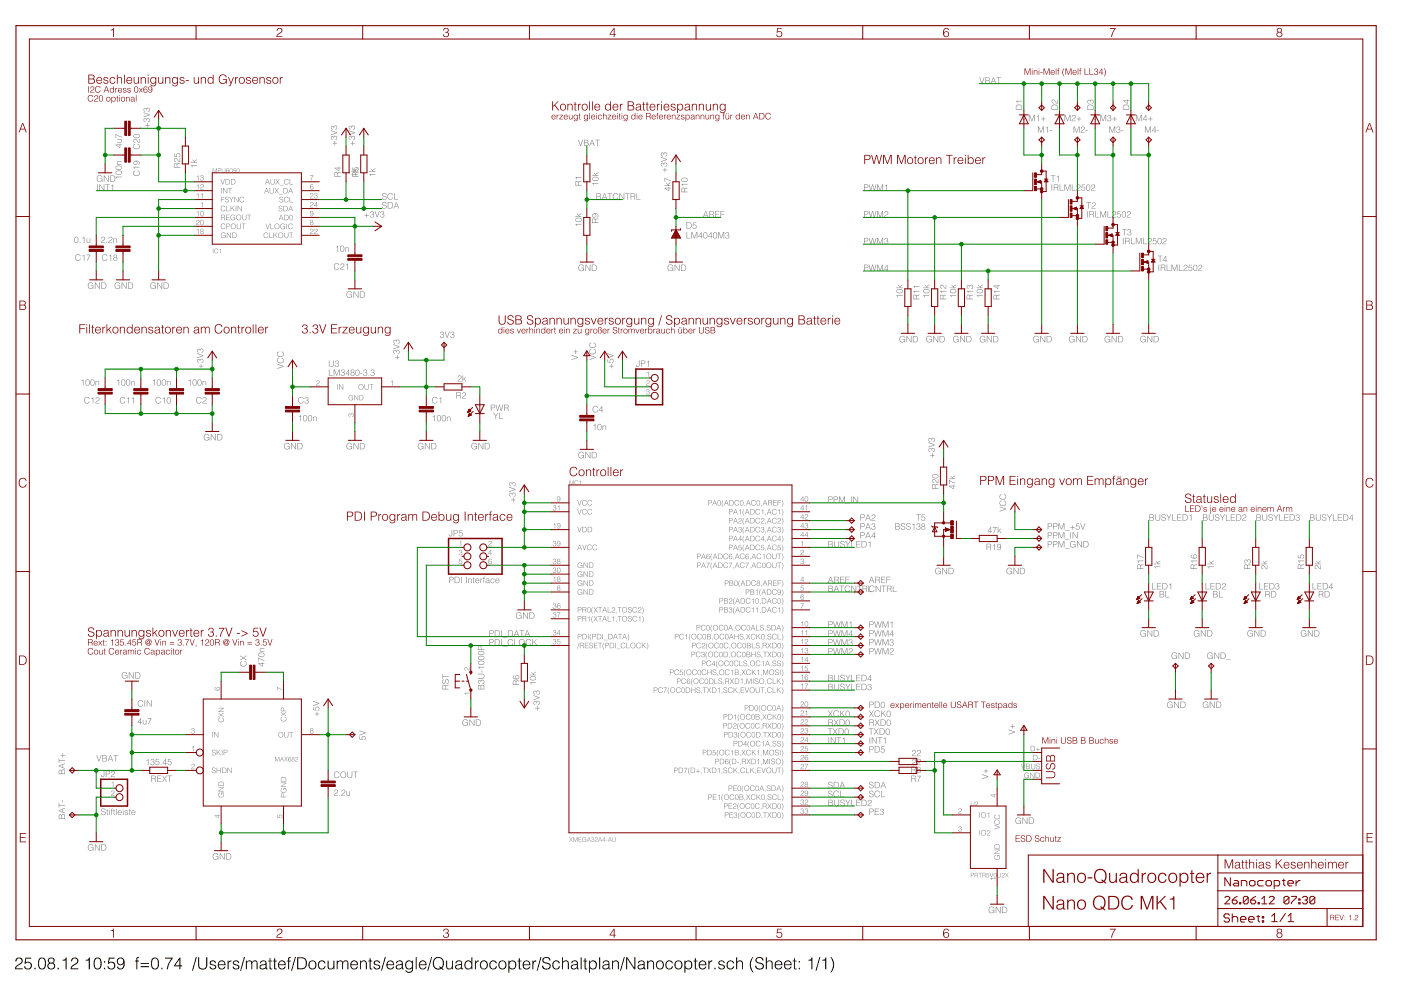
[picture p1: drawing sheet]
<svg xmlns="http://www.w3.org/2000/svg" width="297mm" height="210mm" viewBox="0 0 297 210" stroke-linecap="round" stroke-linejoin="round" font-family="sans-serif">
<path d="M3.5 203.2a.79 .79 0 0 1 1.3 .2 .79 .79 0 0 1-.6 1.1l-.6 .5-.2 .3h1.4v.2h-1.6a2.16 2.16 0 0 1 1.3-1.4 .55 .55 0 0 0-.3-.9 .55 .55 0 0 0-.7 .6h-.3zM5.4 203h1.2v.2h-1l-.2 .9a.84 .84 0 0 1 1.3 .3 .84 .84 0 0 1-.5 1.1 .84 .84 0 0 1-1.1-.6h.2a.63 .63 0 0 0 1 .3 .63 .63 0 0 0 .1-1 .63 .63 0 0 0-1 .2l-.2-.1zM7.3 205.2h.3v.3h-.3zM8.6 203.3a1.58 1.58 0 0 0 .1 2 .88 .88 0 0 0 .8-1.2 .66 .66 0 0 0-.2-.7 .66 .66 0 0 0-.7-.1zM8.3 203.3a.91 .91 0 0 1 1.1-.1 .91 .91 0 0 1 .3 1.1 .91 .91 0 0 1-.8 1.3 .91 .91 0 0 1-.8-1.3zM10.3 204.9a.58 .58 0 0 0 1.1 0 .58 .58 0 0 0-1.1 0zM10.4 203.7a.47 .47 0 0 0 .9 0 .47 .47 0 0 0-.9 0zM10.3 203.2a.68 .68 0 0 1 1.1 0 .68 .68 0 0 1-.1 1 .75 .75 0 0 1 .1 1.1 .75 .75 0 0 1-1.1 0 .75 .75 0 0 1 .2-1.1l-.4-.5zM12.2 205.2h.3v.3h-.3zM13.3 203.5a.57 .57 0 0 0 .6-.5h.2v2.5h-.2v-1.8h-.6zM15.3 203.2a.79 .79 0 0 1 1.2 .2 .79 .79 0 0 1-.5 1.1l-.6 .5-.2 .3h1.4v.2h-1.6a2.16 2.16 0 0 1 1.3-1.4 .55 .55 0 0 0-.4-.9 .55 .55 0 0 0-.6 .6h-.3zM18.2 203.5a.57 .57 0 0 0 .7-.5h.1v2.5h-.2v-1.8h-.6zM20.4 203.3a1.58 1.58 0 0 0 .1 2 .88 .88 0 0 0 .8-1.2 .66 .66 0 0 0-.2-.7 .66 .66 0 0 0-.7-.1zM20.1 203.3a.91 .91 0 0 1 1.1-.1 .91 .91 0 0 1 .3 1.1 .91 .91 0 0 1-.8 1.3 .91 .91 0 0 1-.9-1.3zM22 205.2h.3v.3h-.3zM22 203.8h.3v.3h-.3zM23.1 203h1.2v.2h-1l-.2 .9a.84 .84 0 0 1 1.3 .3 .84 .84 0 0 1-.5 1.1 .84 .84 0 0 1-1.1-.6h.2a.63 .63 0 0 0 .9 .3 .63 .63 0 0 0 .1-1 .63 .63 0 0 0-.9 .2l-.2-.1zM25 203.3a.93 .93 0 0 1 1.1-.1 .93 .93 0 0 1 .3 1.1 .91 .91 0 0 1-.4 1.1 .91 .91 0 0 1-1.2-.3v-.1h.2a.6 .6 0 0 0 .8 .3 .6 .6 0 0 0 .4-.7v-.3a.81 .81 0 0 1-1.2 .2 .81 .81 0 0 1 0-1.2zM24.9 203.8a.65 .65 0 0 0 1.3 0 .65 .65 0 0 0-1.3 0zM29 203l.5-.1v.2h-.3l-.1 .2v.4h.4v.2h-.4v1.6h-.2v-1.6h-.3v-.2h.3zM29.8 204.2h1.8v.2h-1.8zM29.8 204.9h1.8v.2h-1.8zM32.5 203.3a1.58 1.58 0 0 0 .2 2 .88 .88 0 0 0 .8-1.2 .66 .66 0 0 0-.2-.7 .66 .66 0 0 0-.8-.1zM32.3 203.3a.91 .91 0 0 1 1.1-.1 .91 .91 0 0 1 .3 1.1 .91 .91 0 0 1-.9 1.3 .91 .91 0 0 1-.8-1.3zM34.2 205.2h.3v.3h-.3zM35 203h1.6l-.8 1.5-.2 1h-.2l.1-.8 .8-1.4h-1.3zM38.1 203h.2v1.7h.3v.2h-.3v.6h-.3v-.6h-1.1zM38 203.4l-.9 1.3h.9zM41.5 202.9h.2l-.8 2.9h-.2zM42 203h.2v1.5a.76 .76 0 0 0 .8 .9 .76 .76 0 0 0 .7-.9v-1.5h.3v1.5a.99 .99 0 0 1-1 1.1 .99 .99 0 0 1-1-1.1zM44.6 203.8a.74 .74 0 0 1 1.2 .4h-.2a.4 .4 0 0 0-.5-.5 .4 .4 0 0 0-.2 .7h.1a.65 .65 0 0 1 .7 .2 .65 .65 0 0 1 0 .7l-.2 .2a.75 .75 0 0 1-1.1-.6h.2a.47 .47 0 0 0 .6 .6 .47 .47 0 0 0 .3-.7l-.2-.1a.62 .62 0 0 1-.7-.2 .62 .62 0 0 1 0-.7zM46.6 204l-.2 .5h1.2a.58 .58 0 0 0-.3-.6 .58 .58 0 0 0-.7 .1zM46.4 203.9a.82 .82 0 0 1 1-.2 .82 .82 0 0 1 .4 .9h-1.4a.61 .61 0 0 0 .4 .7 .61 .61 0 0 0 .8-.4h.2a.89 .89 0 0 1-1.3 .5 .89 .89 0 0 1-.2-1.3zM48.2 203.7h.3v.3l.4-.4h.2v.3a.61 .61 0 0 0-.6 .7v.9h-.3zM49.5 203.8a.74 .74 0 0 1 1.2 .4h-.2a.4 .4 0 0 0-.5-.5 .4 .4 0 0 0-.2 .7h.1a.65 .65 0 0 1 .7 .2 .65 .65 0 0 1 0 .7l-.2 .2a.75 .75 0 0 1-1.1-.6h.2a.47 .47 0 0 0 .6 .6 .47 .47 0 0 0 .3-.7l-.2-.1a.62 .62 0 0 1-.7-.2 .62 .62 0 0 1 0-.7zM51.7 202.9h.2l-.8 2.9h-.2zM52.1 203.7h.2v.3a.62 .62 0 0 1 .6-.4 .62 .62 0 0 1 .6 .4 .61 .61 0 0 1 .7-.4 .61 .61 0 0 1 .4 .8v1.1h-.2v-1.3a.48 .48 0 0 0-.6-.3 .48 .48 0 0 0-.3 .6v1h-.2v-1.3a.48 .48 0 0 0-.6-.3 .48 .48 0 0 0-.4 .6v1h-.2zM55.4 204.8a.43 .43 0 0 0 .1 .6 .43 .43 0 0 0 .6-.2l.2-.7zM55.2 203.8l.4-.1a.65 .65 0 0 1 .9 .5v1.1h.2v.2h-.3l-.1-.2a.64 .64 0 0 1-.9 .3 .64 .64 0 0 1-.2-.9l1-.3a.3 .3 0 0 0 .1-.3 .3 .3 0 0 0-.2-.3 .52 .52 0 0 0-.8 .4h-.2zM57.1 203.2h.3v.5h.3v.2h-.3v1.2v.2h.3a.28 .28 0 0 1-.3 .3 .28 .28 0 0 1-.2-.2l-.1-1.5h-.2v-.2h.2zM58.1 203.2h.2v.5h.4v.2h-.4v1.2l.1 .2h.3a.28 .28 0 0 1-.3 .3 .28 .28 0 0 1-.3-.2v-1.5h-.2v-.2h.2zM59.3 204l-.1 .5h1.2a.58 .58 0 0 0-.4-.6 .58 .58 0 0 0-.7 .1zM59.2 203.9a.82 .82 0 0 1 1-.2 .82 .82 0 0 1 .4 .9h-1.4a.61 .61 0 0 0 .4 .7 .61 .61 0 0 0 .7-.4h.3a.89 .89 0 0 1-1.3 .5 .89 .89 0 0 1-.2-1.3zM61.2 203l.5-.1v.2h-.3l-.1 .2v.4h.4v.2h-.4v1.6h-.2v-1.6h-.3v-.2h.3zM62.5 202.9h.2l-.8 2.9h-.2zM63 203h.9a1.27 1.27 0 0 1 1.2 1.2 1.27 1.27 0 0 1-1.2 1.3h-.9zM63.2 203.2v2.1h.6a1.07 1.07 0 0 0 1-1.1 1.07 1.07 0 0 0-1-1zM65.3 204.6a.95 .95 0 0 1 1.9 0 .95 .95 0 0 1-1.9 0zM65.9 204a.73 .73 0 0 0-.2 1 .73 .73 0 0 0 1 .1l.1-.2a.69 .69 0 0 0-.1-.9 .69 .69 0 0 0-.8 0zM67.7 203.8a.78 .78 0 0 1 1.3 .5h-.2a.65 .65 0 0 0-.9-.4 .65 .65 0 0 0-.2 1 .58 .58 0 0 0 .5 .5 .58 .58 0 0 0 .6-.5h.2a.86 .86 0 0 1-1.1 .6 .86 .86 0 0 1-.5-1.3zM69.4 203.7h.3v1.2a.53 .53 0 0 0 .6 .4 .53 .53 0 0 0 .4-.6v-1h.2v1.8h-.2v-.2a.68 .68 0 0 1-.8 .2 .68 .68 0 0 1-.5-.6zM71.4 203.7h.2v.3a.62 .62 0 0 1 .6-.4 .62 .62 0 0 1 .5 .4 .61 .61 0 0 1 .8-.4 .61 .61 0 0 1 .4 .8v1.1h-.2v-1.3a.48 .48 0 0 0-.6-.3 .48 .48 0 0 0-.4 .6v1h-.2v-1.3a.48 .48 0 0 0-.6-.3 .48 .48 0 0 0-.3 .6v1h-.2zM74.7 204l-.2 .5h1.2a.58 .58 0 0 0-.4-.6 .58 .58 0 0 0-.6 .1zM74.5 203.9a.82 .82 0 0 1 1-.2 .82 .82 0 0 1 .4 .9h-1.4a.61 .61 0 0 0 .4 .7 .61 .61 0 0 0 .8-.4h.2a.89 .89 0 0 1-1.3 .5 .89 .89 0 0 1-.2-1.3zM76.3 203.7h.2v.2a.67 .67 0 0 1 .8-.3 .67 .67 0 0 1 .5 .7v1.2h-.2v-1.2a.53 .53 0 0 0-.7-.4 .53 .53 0 0 0-.4 .6v1h-.2zM78.4 203.2h.2v.5h.3v.2h-.3v1.2v.2h.3a.28 .28 0 0 1-.2 .3 .28 .28 0 0 1-.3-.2v-1.5h-.3v-.2h.3zM79.4 203.8a.74 .74 0 0 1 1.2 .4h-.2a.4 .4 0 0 0-.5-.5 .4 .4 0 0 0-.3 .7h.2a.65 .65 0 0 1 .6 .2 .65 .65 0 0 1 .1 .7l-.2 .2a.75 .75 0 0 1-1.1-.6h.2a.47 .47 0 0 0 .5 .6 .47 .47 0 0 0 .4-.7l-.2-.1a.62 .62 0 0 1-.7-.2 .62 .62 0 0 1 0-.7zM81.6 202.9h.2l-.8 2.9h-.2zM82.3 204l-.1 .5h1.1a.58 .58 0 0 0-.3-.6 .58 .58 0 0 0-.7 .1zM82.2 203.9a.82 .82 0 0 1 .9-.2 .82 .82 0 0 1 .5 .9h-1.4a.61 .61 0 0 0 .4 .7 .61 .61 0 0 0 .7-.4h.3a.89 .89 0 0 1-1.3 .5 .89 .89 0 0 1-.2-1.3zM84.3 204.8a.43 .43 0 0 0 .1 .6 .43 .43 0 0 0 .6-.2l.2-.7zM84.1 203.8l.4-.1a.65 .65 0 0 1 .9 .5v1.1h.2v.2h-.3l-.1-.2a.64 .64 0 0 1-.9 .3 .64 .64 0 0 1-.2-.9l.9-.3a.3 .3 0 0 0 .2-.3 .3 .3 0 0 0-.3-.3 .52 .52 0 0 0-.7 .4h-.2zM86.3 204a.72 .72 0 0 0-.1 1 .72 .72 0 0 0 1 .1 .72 .72 0 0 0 .1-1 .72 .72 0 0 0-1-.1zM86.2 203.8l.6-.2 .6 .4v-.3h.2v1.6a.85 .85 0 0 1-.7 .9 .85 .85 0 0 1-1-.5h.3a.65 .65 0 0 0 .8 .3 .65 .65 0 0 0 .4-.8 .9 .9 0 0 1-1.3 .1 .9 .9 0 0 1-.1-1.3zM88.1 203h.3v2.5h-.3zM89.2 204l-.2 .5h1.2a.58 .58 0 0 0-.3-.6 .58 .58 0 0 0-.7 .1zM89 203.9a.82 .82 0 0 1 1-.2 .82 .82 0 0 1 .4 .9h-1.4a.61 .61 0 0 0 .5 .7 .61 .61 0 0 0 .7-.4h.2a.89 .89 0 0 1-1.3 .5 .89 .89 0 0 1-.2-1.3zM91.4 202.9h.2l-.8 2.9h-.2zM92.2 203.2a1.28 1.28 0 0 1 1.7 .1 1.28 1.28 0 0 1 .1 1.7l-.3 .3 .4 .2-.1 .2-.4-.3a1.32 1.32 0 0 1-1.7-.5 1.32 1.32 0 0 1 .3-1.7zM92.4 203.3a1.13 1.13 0 0 0-.4 1.4 1.13 1.13 0 0 0 1.3 .6h.1l-.3-.3 .1-.1 .4 .2a1.1 1.1 0 0 0 .2-1.4 1.1 1.1 0 0 0-1.4-.4zM94.6 203.7h.2v1.2a.53 .53 0 0 0 .6 .4 .53 .53 0 0 0 .4-.6v-1h.2v1.8h-.2v-.2a.68 .68 0 0 1-.7 .2 .68 .68 0 0 1-.5-.6zM96.8 204.8a.43 .43 0 0 0 .1 .6 .43 .43 0 0 0 .7-.2l.2-.7zM96.7 203.8l.3-.1a.65 .65 0 0 1 1 .5v1.1h.2v.2h-.3l-.1-.2a.64 .64 0 0 1-.9 .3 .64 .64 0 0 1-.3-.9l1-.3a.3 .3 0 0 0 .2-.3 .3 .3 0 0 0-.3-.3 .52 .52 0 0 0-.7 .4h-.2zM98.9 204a.73 .73 0 0 0-.2 1 .73 .73 0 0 0 1.1 .1 .74 .74 0 0 0 .1-.9 .74 .74 0 0 0-1-.2zM98.8 203.8l.7-.2 .4 .4v-1h.2v2.5h-.2v-.3a.86 .86 0 0 1-1.1 .2 .86 .86 0 0 1-.3-1.2zM100.7 203.7h.2v.3l.4-.4h.2v.3a.61 .61 0 0 0-.6 .7v.9h-.2zM101.7 204.6a.92 .92 0 0 1 1.8 0 .92 .92 0 0 1-1.8 0zM102.2 204a.73 .73 0 0 0-.2 1 .73 .73 0 0 0 1.1 .1l.1-.2a.69 .69 0 0 0-.1-.9 .69 .69 0 0 0-.9 0zM104.1 203.8a.78 .78 0 0 1 1.2 .5h-.2a.65 .65 0 0 0-.9-.4 .65 .65 0 0 0-.2 1 .58 .58 0 0 0 .6 .5 .58 .58 0 0 0 .5-.5h.3a.86 .86 0 0 1-1.2 .6 .86 .86 0 0 1-.4-1.3zM105.6 204.6a.95 .95 0 0 1 1.9 0 .95 .95 0 0 1-1.9 0zM106.1 204a.73 .73 0 0 0-.1 1 .73 .73 0 0 0 1 .1l.1-.2a.69 .69 0 0 0-.1-.9 .69 .69 0 0 0-.9 0zM108.2 203.9a.73 .73 0 0 0-.1 1.1 .73 .73 0 0 0 1 .1 .73 .73 0 0 0 .1-.9 .73 .73 0 0 0-1-.3zM107.8 203.7h.2v.3a.86 .86 0 0 1 1.2-.2 .86 .86 0 0 1 .2 1.2 .79 .79 0 0 1-.6 .5 .79 .79 0 0 1-.8-.3v1h-.2zM110 203.2h.2v.5h.3v.2h-.3v1.2v.2h.4a.28 .28 0 0 1-.3 .3 .28 .28 0 0 1-.3-.2v-1.5h-.3v-.2h.3zM111.2 204l-.2 .5h1.2a.58 .58 0 0 0-.3-.6 .58 .58 0 0 0-.7 .1zM111 203.9a.82 .82 0 0 1 1-.2 .82 .82 0 0 1 .5 .9h-1.5a.61 .61 0 0 0 .5 .7 .61 .61 0 0 0 .7-.4h.2a.89 .89 0 0 1-1.3 .5 .89 .89 0 0 1-.2-1.3zM112.9 203.7h.2v.3l.4-.4h.2v.3a.61 .61 0 0 0-.6 .7v.9h-.2zM114.6 202.9h.2l-.8 2.9h-.2zM115.2 203.1a.89 .89 0 0 1 .9-.2 .89 .89 0 0 1 .6 .8h-.2a.59 .59 0 0 0-.7-.6 .59 .59 0 0 0-.5 .8l.5 .2a.8 .8 0 0 1 1 .8 .8 .8 0 0 1-1.1 .7l-.6-.3-.2-.6h.3a.66 .66 0 0 0 .7 .7 .66 .66 0 0 0 .6-.8l-.6-.3a.74 .74 0 0 1-.8-.3 .74 .74 0 0 1 .1-.9zM117.4 203.8a.78 .78 0 0 1 1.3 .5h-.2a.65 .65 0 0 0-.9-.4 .65 .65 0 0 0-.2 1 .58 .58 0 0 0 .5 .5 .58 .58 0 0 0 .6-.5h.2a.86 .86 0 0 1-1.1 .6 .86 .86 0 0 1-.5-1.3zM119.1 203h.3v.9a.67 .67 0 0 1 .7-.3 .67 .67 0 0 1 .5 .7v1.2h-.2v-1.2a.53 .53 0 0 0-.6-.4 .53 .53 0 0 0-.4 .6v1h-.3zM121.4 204.8a.43 .43 0 0 0 .1 .6 .43 .43 0 0 0 .6-.2l.2-.7zM121.3 203.8l.3-.1a.65 .65 0 0 1 .9 .5v1.1h.2v.2h-.3l-.1-.2a.64 .64 0 0 1-.9 .3 .64 .64 0 0 1-.2-.9l1-.3a.3 .3 0 0 0 .1-.3 .3 .3 0 0 0-.2-.3 .52 .52 0 0 0-.8 .4h-.2zM123.1 203h.2v2.5h-.2zM123.9 203.2h.2v.5h.4v.2h-.4v1.2l.1 .2h.3a.28 .28 0 0 1-.3 .3 .28 .28 0 0 1-.2-.2l-.1-1.5h-.2v-.2h.2zM125.3 203.9a.73 .73 0 0 0-.2 1.1 .73 .73 0 0 0 1.1 .1 .73 .73 0 0 0 .1-.9 .73 .73 0 0 0-1-.3zM124.9 203.7h.2v.3a.86 .86 0 0 1 1.2-.2 .86 .86 0 0 1 .2 1.2 .79 .79 0 0 1-.6 .5 .79 .79 0 0 1-.8-.3v1h-.2zM127 203h.2v2.5h-.2zM128.1 204.8a.43 .43 0 0 0 .1 .6 .43 .43 0 0 0 .6-.2l.2-.7zM127.9 203.8l.4-.1a.65 .65 0 0 1 .9 .5v1.1h.2v.2h-.3l-.1-.2a.64 .64 0 0 1-.9 .3 .64 .64 0 0 1-.2-.9l.9-.3a.3 .3 0 0 0 .2-.3 .3 .3 0 0 0-.3-.3 .52 .52 0 0 0-.7 .4h-.2zM129.8 203.7h.2v.2a.67 .67 0 0 1 .7-.3 .67 .67 0 0 1 .5 .7v1.2h-.2v-1.2a.53 .53 0 0 0-.6-.4 .53 .53 0 0 0-.4 .6v1h-.2zM132.3 202.9h.2l-.8 2.9h-.2zM132.7 203h.3l1.5 2.2v-2.2h.2v2.5h-.3l-1.4-2.2v2.2h-.3zM135.5 204.8a.43 .43 0 0 0 .1 .6 .43 .43 0 0 0 .6-.2l.3-.7zM135.4 203.8l.3-.1a.65 .65 0 0 1 1 .5v1.1h.2v.2h-.3l-.1-.2a.64 .64 0 0 1-.9 .3 .64 .64 0 0 1-.3-.9l1-.3a.3 .3 0 0 0 .2-.3 .3 .3 0 0 0-.3-.3 .52 .52 0 0 0-.7 .4h-.3zM137.2 203.7h.2v.2a.67 .67 0 0 1 .8-.3 .67 .67 0 0 1 .5 .7v1.2h-.2v-1.2a.53 .53 0 0 0-.7-.4 .53 .53 0 0 0-.4 .6v1h-.2zM139 204.6a.95 .95 0 0 1 1.9 0 .95 .95 0 0 1-1.9 0zM139.5 204a.73 .73 0 0 0-.2 1 .73 .73 0 0 0 1.1 .1l.1-.2a.69 .69 0 0 0-.1-.9 .69 .69 0 0 0-.9 0zM141.4 203.8a.78 .78 0 0 1 1.3 .5h-.3a.65 .65 0 0 0-.9-.4 .65 .65 0 0 0-.2 1 .58 .58 0 0 0 .6 .5 .58 .58 0 0 0 .6-.5h.2a.86 .86 0 0 1-1.2 .6 .86 .86 0 0 1-.4-1.3zM142.9 204.6a.95 .95 0 0 1 1.9 0 .95 .95 0 0 1-1.9 0zM143.5 204a.73 .73 0 0 0-.2 1 .73 .73 0 0 0 1 .1l.1-.2a.69 .69 0 0 0-.1-.9 .69 .69 0 0 0-.8 0zM145.6 203.9a.73 .73 0 0 0-.2 1.1 .73 .73 0 0 0 1 .1 .73 .73 0 0 0 .1-.9 .73 .73 0 0 0-.9-.3zM145.1 203.7h.2v.3a.86 .86 0 0 1 1.2-.2 .86 .86 0 0 1 .2 1.2 .79 .79 0 0 1-.6 .5 .79 .79 0 0 1-.8-.3v1h-.2zM147.3 203.2h.2v.5h.4v.2h-.4v1.2l.1 .2h.3a.28 .28 0 0 1-.3 .3 .28 .28 0 0 1-.3-.2v-1.5h-.2v-.2h.2zM148.5 204l-.1 .5h1.1a.58 .58 0 0 0-.3-.6 .58 .58 0 0 0-.7 .1zM148.4 203.9a.82 .82 0 0 1 1-.2 .82 .82 0 0 1 .4 .9h-1.4a.61 .61 0 0 0 .4 .7 .61 .61 0 0 0 .7-.4h.3a.89 .89 0 0 1-1.3 .5 .89 .89 0 0 1-.2-1.3zM150.2 203.7h.2v.3l.4-.4h.2v.3a.61 .61 0 0 0-.6 .7v.9h-.2zM151.5 205.2h.2v.3h-.2zM152.5 203.8a.74 .74 0 0 1 1.1 .4h-.2a.4 .4 0 0 0-.5-.5 .4 .4 0 0 0-.2 .7h.1a.65 .65 0 0 1 .7 .2 .65 .65 0 0 1 .1 .7l-.2 .2a.75 .75 0 0 1-1.1-.6h.2a.47 .47 0 0 0 .5 .6 .47 .47 0 0 0 .4-.7l-.2-.1a.62 .62 0 0 1-.7-.2 .62 .62 0 0 1 0-.7zM154.4 203.8a.78 .78 0 0 1 1.2 .5h-.2a.65 .65 0 0 0-.9-.4 .65 .65 0 0 0-.2 1 .58 .58 0 0 0 .6 .5 .58 .58 0 0 0 .5-.5h.3a.86 .86 0 0 1-1.2 .6 .86 .86 0 0 1-.4-1.3zM156.1 203h.2v.9a.67 .67 0 0 1 .8-.3 .67 .67 0 0 1 .4 .7v1.2h-.2v-1.2a.53 .53 0 0 0-.6-.4 .53 .53 0 0 0-.4 .6v1h-.2zM159.6 202.9h.2a2.77 2.77 0 0 0 0 3.3 1.58 1.58 0 0 1-.8-1.4l.1-.9zM160.4 203.1a.89 .89 0 0 1 .9-.2 .89 .89 0 0 1 .6 .8h-.2a.59 .59 0 0 0-.7-.6 .59 .59 0 0 0-.5 .8l.4 .2a.8 .8 0 0 1 1.1 .8 .8 .8 0 0 1-1.2 .7l-.5-.3-.2-.6h.2a.66 .66 0 0 0 .8 .7 .66 .66 0 0 0 .5-.8l-.5-.3a.74 .74 0 0 1-.8-.3 .74 .74 0 0 1 .1-.9zM162.4 203h.2v.9a.67 .67 0 0 1 .7-.3 .67 .67 0 0 1 .5 .7v1.2h-.2v-1.2a.53 .53 0 0 0-.6-.4 .53 .53 0 0 0-.4 .6v1h-.2zM164.6 204l-.1 .5h1.2a.58 .58 0 0 0-.4-.6 .58 .58 0 0 0-.7 .1zM164.5 203.9a.82 .82 0 0 1 1-.2 .82 .82 0 0 1 .4 .9h-1.4a.61 .61 0 0 0 .4 .7 .61 .61 0 0 0 .7-.4h.3a.89 .89 0 0 1-1.3 .5 .89 .89 0 0 1-.2-1.3zM166.6 204l-.2 .5h1.2a.58 .58 0 0 0-.3-.6 .58 .58 0 0 0-.7 .1zM166.4 203.9a.82 .82 0 0 1 1-.2 .82 .82 0 0 1 .4 .9h-1.4a.61 .61 0 0 0 .5 .7 .61 .61 0 0 0 .7-.4h.2a.89 .89 0 0 1-1.3 .5 .89 .89 0 0 1-.2-1.3zM168.3 203.2h.2v.5h.4v.2h-.4v1.2l.1 .2h.3a.28 .28 0 0 1-.3 .3 .28 .28 0 0 1-.2-.2l-.1-1.5h-.2v-.2h.2zM169.3 205.2h.3v.3h-.3zM169.3 203.8h.3v.3h-.3zM171.4 203.5a.57 .57 0 0 0 .7-.5h.1v2.5h-.2v-1.8h-.6zM173.7 202.9h.2l-.8 2.9h-.2zM174.3 203.5a.57 .57 0 0 0 .7-.5h.2v2.5h-.2v-1.8h-.7zM176.1 202.9a1.58 1.58 0 0 1 .7 1.3v.8a1.5 1.5 0 0 1-.7 1.2 2.77 2.77 0 0 0 0-3.3z" fill-rule="evenodd" fill="#000"/>
<g fill="#808080">
<path d="M58.3 160.5h.2l.3 .8 .3-.8h.1v.9l-.1-.8-.3 .8-.4-.8-.1 .8zM59.7 160.5l.5 .9-.2-.3h-.4l-.2 .3zM59.8 160.6l-.2 .5h.4zM60.3 160.5l.3 .4 .4-.4-.3 .5 .3 .4-.4-.4-.3 .4 .3-.4zM61.2 160.6a.22 .22 0 0 1 .3-.1 .22 .22 0 0 1 .1 .2l-.3-.1-.1 .4a.32 .32 0 0 1 .5 0 .32 .32 0 0 1-.1 .5 .32 .32 0 0 1-.5-.3zM61.2 161.2a.25 .25 0 0 0 .5 0 .25 .25 0 0 0-.5 0zM61.9 161.2a.25 .25 0 0 0 .5 0 .25 .25 0 0 0-.5 0zM62 160.8a.18 .18 0 0 0 .3 0 .18 .18 0 0 0-.3 0zM62 160.6a.26 .26 0 0 1 .3 0 .26 .26 0 0 1 0 .3 .28 .28 0 0 1 .1 .5 .28 .28 0 0 1-.5 0 .28 .28 0 0 1 .1-.5zM62.7 160.6a.33 .33 0 0 1 .5 .2 .33 .33 0 0 1-.4 .4l-.1 .2h.5h-.6l.1-.2a.43 .43 0 0 0 .3-.6l-.4 .2z" fill-rule="evenodd"/>
<path d="M73.6 94.1l.7-.2 .3 .2v.2h-.1a.52 .52 0 0 0-.7-.2 .52 .52 0 0 0-.2 .7 .47 .47 0 0 0 .6 .4 .47 .47 0 0 0 .3-.5l-.4-.1h.6v.7l-.2-.3a.66 .66 0 0 1-.9 .1 .66 .66 0 0 1-.1-.9zM75 93.9h.1l.8 1.2v-1.2h.1v1.4h-.1l-.8-1.2v1.2h-.1zM76.3 93.9h.5a.67 .67 0 0 1 .6 .7 .67 .67 0 0 1-.6 .7h-.5zM76.4 94v1.2h.3a.56 .56 0 0 0 .6-.6 .56 .56 0 0 0-.6-.6z" fill-rule="evenodd"/>
<path d="M88.7 94.1l.7-.2 .3 .2 .1 .2h-.2a.52 .52 0 0 0-.7-.2 .52 .52 0 0 0-.2 .7 .47 .47 0 0 0 .6 .4 .47 .47 0 0 0 .4-.5l-.5-.1h.6v.7l-.1-.3a.66 .66 0 0 1-1 .1 .66 .66 0 0 1 0-.9zM90.1 93.9h.1l.8 1.2v-1.2h.1v1.4h-.1l-.8-1.2v1.2h-.1zM91.4 93.9h.5a.67 .67 0 0 1 .6 .7 .67 .67 0 0 1-.6 .7h-.5zM91.6 94v1.2h.3a.56 .56 0 0 0 .5-.6 .56 .56 0 0 0-.5-.6z" fill-rule="evenodd"/>
<path d="M91.7 88.3l.5-.3v1.3h-.1v-1zM92.9 88.1a.58 .58 0 0 0-.2 .7 .58 .58 0 0 0 .5 .4l.2-.6a.35 .35 0 0 0-.1-.4 .35 .35 0 0 0-.4-.1zM92.8 88.1a.59 .59 0 0 1 .7 .2 .59 .59 0 0 1 0 .7 .49 .49 0 0 1-.7 .2 .49 .49 0 0 1-.2-.7zM93.9 88.1a.58 .58 0 0 0-.2 .7 .58 .58 0 0 0 .6 .4l.1-.6a.35 .35 0 0 0-.1-.4 .35 .35 0 0 0-.4-.1zM93.8 88.1a.59 .59 0 0 1 .7 .2 .59 .59 0 0 1 0 .7 .49 .49 0 0 1-.7 .2 .49 .49 0 0 1-.1-.7zM94.8 88.3l.1 .2 .3-.2 .3 .2v.8h-.1v-.6a.28 .28 0 0 0-.3-.3 .28 .28 0 0 0-.2 .4v.5h-.1z" fill-rule="evenodd"/>
<path d="M97.2 79.7a.44 .44 0 0 1 .7 .2 .44 .44 0 0 1-.5 .6l-.3 .3 .8 .1h-.9l.3-.5a.42 .42 0 0 0 .4-.2 .42 .42 0 0 0-.1-.5h-.3l-.3 .3zM98.1 79.6h.1v.8l.6-.5-.3 .4 .4 .6-.5-.5-.3 .5z" fill-rule="evenodd"/>
<path d="M267.5 119.9a.83 .83 0 0 1 1 .6l.1 .1 .1-.8v.9l-.5-.2a.42 .42 0 0 0-.2-.5 .42 .42 0 0 0-.5 .1v.3l.3 .1a.27 .27 0 0 1-.3 .1 .27 .27 0 0 1-.1-.4zM267.7 118.9l.4 .4 .6-.5-.5 .5 .5 .3h-1.3v-.1h.8z" fill-rule="evenodd"/>
<path d="M104.6 87.5h.1l.4 .7 .4-.7h.2l-.5 .8v.5h-.1v-.5zM105.8 87.5h.2v1.2h.7v.1h-.9z" fill-rule="evenodd"/>
<path d="M268.4 125.4v.5h.4a.27 .27 0 0 0 .3-.2 .27 .27 0 0 0-.3-.3zM268.3 125.3h.5a.36 .36 0 0 1 .4 .3 .36 .36 0 0 1-.2 .4l.2 .7h-.1a.45 .45 0 0 0-.3-.6h-.4v.6h-.1zM269.5 125.3h.5a.67 .67 0 0 1 .6 .7 .67 .67 0 0 1-.6 .7h-.5zM269.6 125.4v1.2h.3a.56 .56 0 0 0 .6-.6 .56 .56 0 0 0-.6-.6z" fill-rule="evenodd"/>
<path d="M100.1 94.1l.6-.2 .3 .2 .1 .2h-.1a.52 .52 0 0 0-.8-.2 .52 .52 0 0 0-.1 .7 .47 .47 0 0 0 .5 .4 .47 .47 0 0 0 .4-.5l-.4-.1h.5v.7l-.1-.3a.66 .66 0 0 1-.9 .1 .66 .66 0 0 1-.1-.9zM101.4 93.9h.2l.7 1.2v-1.2h.2v1.4h-.2l-.7-1.2v1.2h-.2zM102.8 93.9h.4a.67 .67 0 0 1 .7 .7 .67 .67 0 0 1-.7 .7h-.4zM102.9 94v1.2h.3a.56 .56 0 0 0 .5-.6 .56 .56 0 0 0-.5-.6z" fill-rule="evenodd"/>
<path d="M264.6 133.8l.7-.2 .3 .2v.2h-.1a.52 .52 0 0 0-.7-.2 .52 .52 0 0 0-.2 .8 .47 .47 0 0 0 .5 .3 .47 .47 0 0 0 .4-.5l-.4-.1h.5v.7l-.1-.3a.66 .66 0 0 1-.9 .2 .66 .66 0 0 1-.1-1zM265.9 133.6h.2l.8 1.2v-1.2h.1v1.4h-.1l-.8-1.2v1.2h-.2zM267.3 133.6h.5a.67 .67 0 0 1 .6 .7 .67 .67 0 0 1-.6 .7h-.5zM267.4 133.7v1.2h.3a.56 .56 0 0 0 .6-.6 .56 .56 0 0 0-.6-.6z" fill-rule="evenodd"/>
<path d="M190.1 62.6h1.3v.1h-1l-.1 .4zM190.3 61.5a.41 .41 0 0 0 0 .5 .41 .41 0 0 0 .6 .1 .36 .36 0 0 0 .4-.5 .36 .36 0 0 0-.6-.2zM190.2 61.4a.84 .84 0 0 1 1.2 .3 .7 .7 0 0 1-.7 .5 .7 .7 0 0 1-.6-.6zM190.4 60.4l.4 .3 .6-.4-.6 .5 .6 .3h-1.4v-.1h.9z" fill-rule="evenodd"/>
<path d="M195.7 62.6h1.3v.1h-.9l-.1 .4zM195.9 61.5a.41 .41 0 0 0 .1 .5 .41 .41 0 0 0 .5 .1 .36 .36 0 0 0 .5-.5 .36 .36 0 0 0-.6-.2zM195.8 61.4a.84 .84 0 0 1 1.3 .3 .7 .7 0 0 1-.7 .5 .7 .7 0 0 1-.7-.6zM196.1 60.4l.3 .3 .6-.4-.5 .5 .5 .3h-1.3v-.1h.8z" fill-rule="evenodd"/>
<path d="M201.4 62.6h1.3v.1h-1v.4zM201.6 61.5a.41 .41 0 0 0 .1 .5 .41 .41 0 0 0 .5 .1 .36 .36 0 0 0 .4-.5 .36 .36 0 0 0-.5-.2zM201.5 61.4a.84 .84 0 0 1 1.2 .3 .7 .7 0 0 1-.7 .5 .7 .7 0 0 1-.6-.6zM201.7 60.4l.4 .3 .6-.4-.5 .5 .5 .3h-1.3v-.1h.8z" fill-rule="evenodd"/>
<path d="M207.1 62.6h1.3v.1h-1l-.1 .4zM207.3 61.5a.41 .41 0 0 0 0 .5 .41 .41 0 0 0 .6 .1 .36 .36 0 0 0 .4-.5 .36 .36 0 0 0-.6-.2zM207.2 61.4a.84 .84 0 0 1 1.2 .3 .7 .7 0 0 1-.7 .5 .7 .7 0 0 1-.6-.6zM207.4 60.4l.4 .3 .6-.4-.6 .5 .6 .3h-1.4v-.1h.9z" fill-rule="evenodd"/>
<path d="M190.9 71.4l.6-.2 .3 .2 .1 .2h-.1a.52 .52 0 0 0-.8-.2 .52 .52 0 0 0-.1 .8 .47 .47 0 0 0 .5 .3 .47 .47 0 0 0 .4-.5l-.5-.1h.6v.7l-.1-.3a.66 .66 0 0 1-1 .2 .66 .66 0 0 1 0-1zM192.2 71.2h.1l.8 1.2v-1.2h.1v1.4h-.1l-.8-1.2v1.2h-.1zM193.5 71.2h.5a.67 .67 0 0 1 .6 .7 .67 .67 0 0 1-.6 .7h-.5zM193.7 71.3v1.2h.3a.56 .56 0 0 0 .5-.6 .56 .56 0 0 0-.5-.6z" fill-rule="evenodd"/>
<path d="M196.5 71.4l.7-.2 .3 .2 .1 .2h-.2a.52 .52 0 0 0-.7-.2 .52 .52 0 0 0-.2 .8 .47 .47 0 0 0 .6 .3 .47 .47 0 0 0 .3-.5l-.4-.1h.6v.7l-.1-.3a.66 .66 0 0 1-1 .2 .66 .66 0 0 1 0-1zM197.9 71.2h.1l.8 1.2v-1.2h.1v1.4h-.1l-.8-1.2v1.2h-.1zM199.2 71.2h.5a.67 .67 0 0 1 .6 .7 .67 .67 0 0 1-.6 .7h-.5zM199.3 71.3v1.2h.3a.56 .56 0 0 0 .6-.6 .56 .56 0 0 0-.6-.6z" fill-rule="evenodd"/>
<path d="M202.2 71.4l.7-.2 .3 .2v.2h-.1a.52 .52 0 0 0-.8-.2 .52 .52 0 0 0-.1 .8 .47 .47 0 0 0 .5 .3 .47 .47 0 0 0 .4-.5l-.4-.1h.5v.7l-.1-.3a.66 .66 0 0 1-.9 .2 .66 .66 0 0 1-.1-1zM203.5 71.2h.2l.8 1.2v-1.2h.1v1.4h-.2l-.7-1.2v1.2h-.2zM204.9 71.2h.5a.67 .67 0 0 1 .6 .7 .67 .67 0 0 1-.6 .7h-.5zM205 71.3v1.2h.3a.56 .56 0 0 0 .6-.6 .56 .56 0 0 0-.6-.6z" fill-rule="evenodd"/>
<path d="M207.9 71.4l.6-.2 .3 .2 .1 .2h-.1a.52 .52 0 0 0-.8-.2 .52 .52 0 0 0-.1 .8 .47 .47 0 0 0 .5 .3 .47 .47 0 0 0 .4-.5l-.5-.1h.6v.7l-.1-.3a.66 .66 0 0 1-.9 .2 .66 .66 0 0 1-.1-1zM209.2 71.2h.2l.7 1.2v-1.2h.2v1.4h-.2l-.8-1.2v1.2h-.1zM210.6 71.2h.4a.67 .67 0 0 1 .7 .7 .67 .67 0 0 1-.7 .7h-.4zM210.7 71.3v1.2h.3a.56 .56 0 0 0 .5-.6 .56 .56 0 0 0-.5-.6z" fill-rule="evenodd"/>
<path d="M31 161.2l.5-.3v1.3h-.2v-1zM32.1 161a.36 .36 0 0 1 .5 0 .36 .36 0 0 1-.1 .5 .43 .43 0 0 1 0 .8 .43 .43 0 0 1-.6-.5h.1a.32 .32 0 0 0 .3 .4 .32 .32 0 0 0 .3-.4 .32 .32 0 0 0-.4-.2v-.1a.27 .27 0 0 0 .4-.2 .27 .27 0 0 0-.3-.3 .27 .27 0 0 0-.3 .3h-.1zM33.1 160.9h.6l-.5 .1-.1 .5a.44 .44 0 0 1 .7 .1 .44 .44 0 0 1-.3 .6 .44 .44 0 0 1-.6-.3h.1a.33 .33 0 0 0 .5 .1 .33 .33 0 0 0 .1-.5 .33 .33 0 0 0-.5 .1zM34.1 162l.1 .2zM35.1 160.9h.1v.9h.2l-.2 .1v.3h-.1v-.3h-.6zM35.1 161.1l-.5 .7h.5zM35.7 160.9h.6l-.5 .1-.1 .5a.44 .44 0 0 1 .6 .1 .44 .44 0 0 1-.2 .6 .44 .44 0 0 1-.6-.3h.1a.33 .33 0 0 0 .5 .1 .33 .33 0 0 0 .1-.5 .33 .33 0 0 0-.5 .1z" fill-rule="evenodd"/>
<path d="M45.2 181.1l.7-.2 .3 .2 .1 .2h-.2a.52 .52 0 0 0-.7-.2 .52 .52 0 0 0-.2 .7 .47 .47 0 0 0 .6 .4 .47 .47 0 0 0 .4-.5l-.5-.1h.6v.6l-.1-.2a.66 .66 0 0 1-1 .1 .66 .66 0 0 1 0-.9zM46.6 180.9h.1l.8 1.2v-1.2h.1v1.3h-.1l-.8-1.1v1.1h-.1zM47.9 180.9h.5a.67 .67 0 0 1 .6 .7 .67 .67 0 0 1-.6 .6h-.5zM48.1 181v1.1h.3a.56 .56 0 0 0 .5-.5 .56 .56 0 0 0-.5-.6z" fill-rule="evenodd"/>
<path d="M71 167.5a.44 .44 0 0 1 .7 .2 .44 .44 0 0 1-.5 .6l-.3 .3 .8 .1h-.9l.2-.4a.42 .42 0 0 0 .5-.3 .42 .42 0 0 0-.1-.5h-.3l-.3 .3zM71.9 168.6l.2 .1zM72.5 167.5a.44 .44 0 0 1 .7 .2 .44 .44 0 0 1-.4 .6l-.3 .3 .7 .1h-.8l.2-.4a.42 .42 0 0 0 .4-.3 .42 .42 0 0 0-.1-.5h-.2l-.3 .3zM73.4 167.8h.1v.6a.28 .28 0 0 0 .4 .2 .28 .28 0 0 0 .2-.3v-.5h.1v.9l-.1-.1a.36 .36 0 0 1-.4 .1 .36 .36 0 0 1-.3-.3z" fill-rule="evenodd"/>
<path d="M54.8 140.6h.8l.1-.2v.2h.4v.1h-.4l-.1 .6zM54.9 140.7l.7 .5v-.5zM54.8 139.4l1.3 .6v.1l-1.2-.5v.7h-.1zM54.9 138.6a.41 .41 0 0 0 .1 .5 .41 .41 0 0 0 .5 0 .36 .36 0 0 0 .5-.4 .36 .36 0 0 0-.6-.2zM54.8 138.5a.84 .84 0 0 1 1.3 .3 .7 .7 0 0 1-.7 .5 .7 .7 0 0 1-.7-.6zM55.1 137.5l1-.1v.1h-.7a.28 .28 0 0 0-.2 .3 .28 .28 0 0 0 .3 .2h.6v.2h-1l.1-.2-.1-.2z" fill-rule="evenodd"/>
<path d="M29.8 152.3h.1v.9h.2l-.2 .1v.3h-.1v-.3h-.6zM29.8 152.5l-.5 .7h.5zM30.3 152.6h.1v.7a.28 .28 0 0 0 .3 .2 .28 .28 0 0 0 .2-.3v-.6h.1v1l-.1-.1a.36 .36 0 0 1-.4 .1 .36 .36 0 0 1-.2-.3zM31.3 152.3h.8l-.5 1.3h-.1v-.3l.5-.9h-.7z" fill-rule="evenodd"/>
<path d="M26 142.7l.6-.2 .3 .2 .1 .2h-.1a.52 .52 0 0 0-.8-.2 .52 .52 0 0 0-.1 .8 .47 .47 0 0 0 .5 .3 .47 .47 0 0 0 .4-.5l-.5-.1h.6v.7l-.1-.3a.66 .66 0 0 1-.9 .1 .66 .66 0 0 1-.1-.9zM27.3 142.5h.2l.7 1.2v-1.2h.2v1.4h-.2l-.8-1.2v1.2h-.1zM28.7 142.5h.4a.67 .67 0 0 1 .7 .7 .67 .67 0 0 1-.7 .7h-.4zM28.8 142.6v1.2h.3a.56 .56 0 0 0 .5-.6 .56 .56 0 0 0-.5-.6z" fill-rule="evenodd"/>
<path d="M18.8 179.2l.6-.2 .3 .2 .1 .2h-.1a.52 .52 0 0 0-.8-.2 .52 .52 0 0 0-.1 .7 .47 .47 0 0 0 .5 .4 .47 .47 0 0 0 .4-.5l-.5-.1h.6v.7l-.1-.3a.66 .66 0 0 1-.9 .1 .66 .66 0 0 1-.1-.9zM20.1 179h.2l.7 1.2v-1.2h.2v1.4h-.2l-.8-1.2v1.2h-.1zM21.5 179h.4a.67 .67 0 0 1 .7 .7 .67 .67 0 0 1-.7 .7h-.4zM21.6 179.1v1.1h.3a.56 .56 0 0 0 .5-.5 .56 .56 0 0 0-.5-.6z" fill-rule="evenodd"/>
<path d="M129.2 77.6h.4v-.4h.1v.4h.4v.1h-.4v.4h-.1v-.4h-.4zM128.8 76.1l.1 .6 .4 .1a.44 .44 0 0 1 .2-.7 .44 .44 0 0 1 .6 .3 .44 .44 0 0 1-.4 .6v-.2a.33 .33 0 0 0 .2-.5 .33 .33 0 0 0-.5 0 .33 .33 0 0 0 .1 .5h-.7zM128.7 74.9l1.4 .4v.2l-1.4 .4v-.1l1.2-.4-1.2-.4z" fill-rule="evenodd"/>
<path d="M198.4 120.6l.7-.2 .3 .2v.2h-.1a.52 .52 0 0 0-.7-.2 .52 .52 0 0 0-.2 .7 .47 .47 0 0 0 .6 .4 .47 .47 0 0 0 .3-.5l-.4-.2h.6v.7l-.1-.2a.66 .66 0 0 1-1 .1 .66 .66 0 0 1-.1-.9zM199.8 120.4h.1l.8 1.2v-1.2h.1v1.3h-.1l-.8-1.1v1.1h-.1zM201.1 120.4h.5a.67 .67 0 0 1 .6 .7 .67 .67 0 0 1-.6 .6h-.5zM201.2 120.5v1.1h.3a.56 .56 0 0 0 .6-.5 .56 .56 0 0 0-.6-.6z" fill-rule="evenodd"/>
<path d="M210 111.7h.1v.9h.2l-.2 .1v.3h-.1v-.3h-.6zM210 111.9l-.5 .7h.5zM210.5 111.7h.8l-.5 1.3h-.1v-.3l.5-.8h-.7zM211.5 111.7h.2v.8l.6-.4-.4 .3 .4 .6-.5-.5-.3 .5z" fill-rule="evenodd"/>
<path d="M201.2 103h.9l.1-.2v.2h.3v.1h-.3l-.1 .6zM201.4 103.1l.7 .5v-.5zM201.2 101.8l1.3 .5v.2l-1.2-.6v.7h-.1zM201.6 100.8l.3 .4 .6-.4-.5 .5 .5 .3h-1.3v-.1h.8z" fill-rule="evenodd"/>
<path d="M213.5 120.6l.7-.2 .3 .2 .1 .2h-.2a.52 .52 0 0 0-.7-.2 .52 .52 0 0 0-.1 .7 .47 .47 0 0 0 .5 .4 .47 .47 0 0 0 .4-.5l-.5-.2h.6v.7l-.1-.2a.66 .66 0 0 1-1 .1 .66 .66 0 0 1 0-.9zM214.9 120.4h.1l.8 1.2v-1.2h.1v1.3h-.1l-.8-1.1v1.1h-.1zM216.2 120.4h.5a.67 .67 0 0 1 .6 .7 .67 .67 0 0 1-.6 .6h-.5zM216.4 120.5v1.1h.3a.56 .56 0 0 0 .5-.5 .56 .56 0 0 0-.5-.6z" fill-rule="evenodd"/>
<path d="M189.9 111.6v.6h.3a.29 .29 0 0 0 .5-.3 .29 .29 0 0 0-.4-.3zM189.9 111v.5h.3a.26 .26 0 0 0 .4-.2 .26 .26 0 0 0-.4-.3zM189.8 110.9h.5a.33 .33 0 0 1 .4 .2 .33 .33 0 0 1-.2 .5 .36 .36 0 0 1 .3 .4 .36 .36 0 0 1-.5 .3h-.5zM191.1 111l.5-.1a.24 .24 0 0 1 .2 .1 .24 .24 0 0 1 0 .3 .33 .33 0 0 0-.4-.3 .33 .33 0 0 0-.2 .4 .33 .33 0 0 0 .4 .2h.1a.4 .4 0 0 1 .2 .5 .4 .4 0 0 1-.5 .2 .27 .27 0 0 1-.3-.1 .27 .27 0 0 1 0-.3 .33 .33 0 0 0 .2 .4 .33 .33 0 0 0 .4-.2 .33 .33 0 0 0-.1-.4l-.6-.3zM192.3 111l.4-.1a.24 .24 0 0 1 .3 .1 .24 .24 0 0 1-.1 .3 .33 .33 0 0 0-.4-.3 .33 .33 0 0 0-.2 .4 .33 .33 0 0 0 .5 .2 .4 .4 0 0 1 .3 .5 .4 .4 0 0 1-.6 .2 .27 .27 0 0 1-.3-.1 .27 .27 0 0 1 0-.3 .33 .33 0 0 0 .2 .4 .33 .33 0 0 0 .5-.2 .33 .33 0 0 0-.2-.4l-.5-.3zM193.4 111.2l.4-.2v1.3h-.1v-1zM194.4 111.1a.36 .36 0 0 1 .6-.1 .36 .36 0 0 1-.1 .6 .43 .43 0 0 1 0 .7 .43 .43 0 0 1-.6-.4h.1a.32 .32 0 0 0 .3 .4 .32 .32 0 0 0 .3-.4 .32 .32 0 0 0-.4-.3 .27 .27 0 0 0 .4-.3 .27 .27 0 0 0-.3-.3 .27 .27 0 0 0-.3 .4h-.1zM195.4 111.9a.35 .35 0 0 0 .7 0 .35 .35 0 0 0-.7 0zM195.5 111.3a.25 .25 0 0 0 .5 0 .25 .25 0 0 0-.5 0zM195.5 111.1a.36 .36 0 0 1 .5-.1 .36 .36 0 0 1 0 .6 .39 .39 0 0 1 0 .6 .39 .39 0 0 1-.6 0 .39 .39 0 0 1 .2-.6l-.2-.3z" fill-rule="evenodd"/>
<path d="M222.9 39.1h.2v1.3h-.2zM223.5 39.2v.5h.4a.27 .27 0 0 0 .4-.2 .27 .27 0 0 0-.4-.3zM223.4 39.1h.5a.36 .36 0 0 1 .5 .2 .36 .36 0 0 1-.2 .5l.2 .6h-.1a.45 .45 0 0 0-.4-.6h-.4v.6h-.1zM224.7 39.1h.1v1.2h.7v.1h-.8zM225.7 39.1h.2l.4 1.2 .5-1.2h.2v1.3h-.2v-1.2l-.4 1.2h-.1l-.5-1.2v1.2h-.1zM227.2 39.1h.2v1.2h.7v.1h-.9zM228.4 39.2a.44 .44 0 0 1 .7 .2 .44 .44 0 0 1-.5 .6l-.3 .3 .8 .1h-.9l.3-.4a.42 .42 0 0 0 .4-.3 .42 .42 0 0 0-.1-.5h-.2l-.3 .3zM229.4 39.1h.6l-.5 .1-.1 .5a.44 .44 0 0 1 .7 .1 .44 .44 0 0 1-.3 .6 .44 .44 0 0 1-.6-.3h.2a.33 .33 0 0 0 .4 .2 .33 .33 0 0 0 .1-.5 .33 .33 0 0 0-.5 0zM230.6 39.3a.58 .58 0 0 0-.2 .6 .58 .58 0 0 0 .5 .4l.1-.6a.35 .35 0 0 0-.1-.4 .35 .35 0 0 0-.3 0zM230.4 39.2a.59 .59 0 0 1 .7 .2 .59 .59 0 0 1 0 .8 .49 .49 0 0 1-.7 .2 .49 .49 0 0 1-.1-.7zM231.5 39.2a.44 .44 0 0 1 .7 .2 .44 .44 0 0 1-.5 .6l-.2 .3 .7 .1h-.9l.3-.4a.42 .42 0 0 0 .4-.3 .42 .42 0 0 0-.1-.5h-.2l-.3 .3z" fill-rule="evenodd"/>
<path d="M230.5 44.8h.1v1.3h-.1zM231.1 44.9v.5h.4a.27 .27 0 0 0 .3-.3 .27 .27 0 0 0-.3-.2zM231 44.8h.5a.36 .36 0 0 1 .4 .2 .36 .36 0 0 1-.2 .4l.3 .7h-.2a.45 .45 0 0 0-.3-.6h-.4v.6h-.1zM232.2 44.8h.2v1.2h.7v.1h-.9zM233.3 44.8h.1l.5 1.1 .4-1.1h.2v1.3h-.1v-1.2l-.5 1.2h-.1l-.4-1.2v1.2h-.1zM234.8 44.8h.1v1.2h.8v.1h-.9zM235.9 44.9a.44 .44 0 0 1 .8 .2 .44 .44 0 0 1-.5 .6l-.3 .3 .7 .1h-.8l.2-.5a.42 .42 0 0 0 .5-.2 .42 .42 0 0 0-.1-.5h-.3l-.3 .3zM237 44.8h.6l-.5 .1-.1 .4a.44 .44 0 0 1 .6 .2 .44 .44 0 0 1-.2 .6 .44 .44 0 0 1-.6-.3h.1a.33 .33 0 0 0 .5 .1 .33 .33 0 0 0 .1-.5 .33 .33 0 0 0-.6 .1zM238.1 44.9a.58 .58 0 0 0-.2 .7 .58 .58 0 0 0 .6 .4l.1-.6a.35 .35 0 0 0-.1-.4 .35 .35 0 0 0-.4-.1zM238 44.9a.59 .59 0 0 1 .7 .2 .59 .59 0 0 1 0 .7 .49 .49 0 0 1-.7 .2 .49 .49 0 0 1-.2-.7zM239 44.9a.44 .44 0 0 1 .8 .2 .44 .44 0 0 1-.5 .6l-.3 .3 .8 .1h-.9l.2-.5a.42 .42 0 0 0 .5-.2 .42 .42 0 0 0-.1-.5h-.3l-.3 .3z" fill-rule="evenodd"/>
<path d="M238.1 50.4h.1v1.4h-.1zM238.7 50.5v.6h.4a.27 .27 0 0 0 .3-.3 .27 .27 0 0 0-.3-.3zM238.5 50.4h.6a.36 .36 0 0 1 .4 .3 .36 .36 0 0 1-.2 .4l.2 .7h-.1a.45 .45 0 0 0-.3-.6h-.4v.6h-.2zM239.8 50.4h.1v1.3h.7v.1h-.8zM240.8 50.4h.2l.5 1.2 .4-1.2h.2v1.4h-.1v-1.2l-.5 1.2h-.1l-.5-1.2v1.2h-.1zM242.4 50.4h.1v1.3h.7v.1h-.8zM243.5 50.6a.44 .44 0 0 1 .7 .2 .44 .44 0 0 1-.4 .5l-.3 .4 .7 .1h-.8l.2-.5a.42 .42 0 0 0 .4-.2 .42 .42 0 0 0-.1-.5h-.2l-.3 .3zM244.5 50.5h.7l-.6 .1-.1 .4a.44 .44 0 0 1 .7 .2 .44 .44 0 0 1-.3 .6 .44 .44 0 0 1-.5-.4h.1a.33 .33 0 0 0 .5 .2 .33 .33 0 0 0 0-.5 .33 .33 0 0 0-.5 .1zM245.7 50.6a.58 .58 0 0 0-.2 .6 .58 .58 0 0 0 .5 .4l.2-.6a.35 .35 0 0 0-.1-.3 .35 .35 0 0 0-.4-.1zM245.5 50.6a.59 .59 0 0 1 .8 .2 .59 .59 0 0 1-.1 .7 .49 .49 0 0 1-.6 .2 .49 .49 0 0 1-.2-.7zM246.6 50.6a.44 .44 0 0 1 .7 .2 .44 .44 0 0 1-.4 .5l-.3 .4 .7 .1h-.8l.2-.5a.42 .42 0 0 0 .4-.2 .42 .42 0 0 0-.1-.5h-.2l-.3 .3z" fill-rule="evenodd"/>
<path d="M245.6 56.1h.2v1.3h-.2zM246.2 56.2v.5h.4a.27 .27 0 0 0 .4-.2 .27 .27 0 0 0-.4-.3zM246.1 56.1h.5a.36 .36 0 0 1 .5 .2 .36 .36 0 0 1-.2 .5l.2 .6h-.1a.45 .45 0 0 0-.4-.6h-.4v.6h-.1zM247.4 56.1h.1v1.2h.7v.1h-.8zM248.4 56.1h.2l.4 1.2 .5-1.2h.1v1.3h-.1v-1.1l-.4 1.1h-.1l-.5-1.1v1.1h-.1zM249.9 56.1h.2v1.2h.7v.1h-.9zM251.1 56.3a.44 .44 0 0 1 .7 .1 .44 .44 0 0 1-.5 .6l-.3 .3 .8 .1h-.9l.3-.4a.42 .42 0 0 0 .4-.3 .42 .42 0 0 0-.1-.4h-.3l-.2 .3zM252.1 56.1h.6l-.5 .1-.1 .5a.44 .44 0 0 1 .7 .1 .44 .44 0 0 1-.3 .7 .44 .44 0 0 1-.6-.4h.1a.33 .33 0 0 0 .5 .2 .33 .33 0 0 0 .1-.5 .33 .33 0 0 0-.5 0zM253.2 56.3a.58 .58 0 0 0-.2 .6 .58 .58 0 0 0 .6 .4l.1-.6a.35 .35 0 0 0-.1-.4 .35 .35 0 0 0-.4 0zM253.1 56.3a.59 .59 0 0 1 .7 .1 .59 .59 0 0 1 0 .8 .49 .49 0 0 1-.7 .2 .49 .49 0 0 1-.1-.7zM254.2 56.3a.44 .44 0 0 1 .7 .1 .44 .44 0 0 1-.5 .6l-.3 .3 .8 .1h-.9l.3-.4a.42 .42 0 0 0 .4-.3 .42 .42 0 0 0-.1-.4h-.2l-.3 .3z" fill-rule="evenodd"/>
<path d="M219.2 71.4l.7-.2 .3 .2v.2h-.1a.52 .52 0 0 0-.7-.2 .52 .52 0 0 0-.2 .8 .47 .47 0 0 0 .6 .3 .47 .47 0 0 0 .3-.5l-.4-.1h.6v.7l-.1-.3a.66 .66 0 0 1-1 .2 .66 .66 0 0 1 0-1zM220.6 71.2h.1l.8 1.2v-1.2h.1v1.4h-.1l-.8-1.2v1.2h-.1zM221.9 71.2h.5a.67 .67 0 0 1 .6 .7 .67 .67 0 0 1-.6 .7h-.5zM222 71.3v1.2h.3a.56 .56 0 0 0 .6-.6 .56 .56 0 0 0-.6-.6z" fill-rule="evenodd"/>
<path d="M226.8 71.4l.6-.2 .3 .2 .1 .2h-.1a.52 .52 0 0 0-.8-.2 .52 .52 0 0 0-.1 .8 .47 .47 0 0 0 .5 .3 .47 .47 0 0 0 .4-.5l-.4-.1h.5v.7l-.1-.3a.66 .66 0 0 1-.9 .2 .66 .66 0 0 1-.1-1zM228.1 71.2h.2l.7 1.2 .1-1.2h.1v1.4h-.2l-.7-1.2v1.2h-.2zM229.5 71.2h.4a.67 .67 0 0 1 .7 .7 .67 .67 0 0 1-.7 .7h-.4zM229.6 71.3v1.2h.3a.56 .56 0 0 0 .5-.6 .56 .56 0 0 0-.5-.6z" fill-rule="evenodd"/>
<path d="M234.3 71.4l.7-.2 .3 .2 .1 .2h-.2a.52 .52 0 0 0-.7-.2 .52 .52 0 0 0-.1 .8 .47 .47 0 0 0 .5 .3 .47 .47 0 0 0 .4-.5l-.5-.1h.6v.7l-.1-.3a.66 .66 0 0 1-1 .2 .66 .66 0 0 1 0-1zM235.7 71.2h.1l.8 1.2v-1.2h.1v1.4h-.1l-.8-1.2v1.2h-.1zM237 71.2h.5a.67 .67 0 0 1 .6 .7 .67 .67 0 0 1-.6 .7h-.5zM237.2 71.3v1.2h.3a.56 .56 0 0 0 .5-.6 .56 .56 0 0 0-.5-.6z" fill-rule="evenodd"/>
<path d="M241.9 71.4l.7-.2 .3 .2v.2h-.1a.52 .52 0 0 0-.7-.2 .52 .52 0 0 0-.2 .8 .47 .47 0 0 0 .6 .3 .47 .47 0 0 0 .3-.5l-.4-.1h.6v.7l-.2-.3a.66 .66 0 0 1-.9 .2 .66 .66 0 0 1-.1-1zM243.3 71.2h.1l.8 1.2v-1.2h.1v1.4h-.1l-.8-1.2v1.2h-.1zM244.6 71.2h.5a.67 .67 0 0 1 .6 .7 .67 .67 0 0 1-.6 .7h-.5zM244.7 71.3v1.2h.3a.56 .56 0 0 0 .6-.6 .56 .56 0 0 0-.6-.6z" fill-rule="evenodd"/>
<path d="M66.8 151.3h.4v-.4h.1v.4h.4v.1h-.4v.4h-.1v-.4h-.4zM66.4 149.9l.1 .5 .4 .1a.44 .44 0 0 1 .2-.6 .44 .44 0 0 1 .6 .2 .44 .44 0 0 1-.4 .6v-.1a.33 .33 0 0 0 .2-.5 .33 .33 0 0 0-.5-.1 .33 .33 0 0 0 .1 .5h-.7zM66.3 148.6l1.4 .5v.1l-1.4 .5v-.1l1.2-.4-1.2-.4z" fill-rule="evenodd"/>
<path d="M21.6 171.5l.4-.1a.24 .24 0 0 1 .3 .1 .24 .24 0 0 1-.1 .3 .33 .33 0 0 0-.3-.3 .33 .33 0 0 0-.3 .4 .33 .33 0 0 0 .5 .2h.1a.4 .4 0 0 1 .2 .6 .4 .4 0 0 1-.6 .1 .27 .27 0 0 1-.3-.1 .27 .27 0 0 1 .1-.3 .33 .33 0 0 0 .2 .4 .33 .33 0 0 0 .4-.2 .33 .33 0 0 0-.2-.4l-.5-.3zM22.7 171.6l.1 .2h.2l-.2 .1 .1 .9-.2-.1v-.8h-.2zM23.2 171.8h.1v1h-.1zM23.2 171.4l.1 .2zM23.6 171.5l.3-.1-.2 .2 .2 .3h-.2v.9h-.1v-.9h-.1zM24.1 171.6l.1 .2h.2l-.2 .1 .1 .9-.2-.1v-.8h-.1zM24.6 171.4h.1v1.4h-.1zM25.2 172l-.1 .2h.6l-.2-.3zM25.1 171.9a.43 .43 0 0 1 .5-.1 .43 .43 0 0 1 .2 .5h-.7l.1 .3a.42 .42 0 0 0 .6-.1 .48 .48 0 0 1-.7 .2 .48 .48 0 0 1 0-.8zM26.1 171.8h.1v1h-.1zM26.1 171.4l.1 .2zM26.5 171.9l.4-.1 .2 .2-.1 .1a.24 .24 0 0 0-.3-.2 .24 .24 0 0 0-.1 .3 .24 .24 0 0 0 .3 .1 .34 .34 0 0 1 0 .6 .34 .34 0 0 1-.5-.4l.3 .2a.24 .24 0 0 0 .3-.1 .24 .24 0 0 0 0-.3 .24 .24 0 0 0-.3 0l-.3-.1zM27.4 171.6l.1 .2h.2l-.2 .1 .1 .9-.2-.1v-.8h-.1zM28.1 172l-.1 .2h.6l-.2-.3zM28 171.9a.43 .43 0 0 1 .5-.1 .43 .43 0 0 1 .2 .5h-.7l.1 .3a.42 .42 0 0 0 .6-.1 .48 .48 0 0 1-.7 .2 .48 .48 0 0 1 0-.8z" fill-rule="evenodd"/>
<path d="M247.6 148.9l.7-.2 .2 .3 .1 .1h-.1a.52 .52 0 0 0-.8-.2 .52 .52 0 0 0-.1 .8 .47 .47 0 0 0 .5 .3 .47 .47 0 0 0 .4-.5l-.4-.1h.5v.7l-.1-.2a.66 .66 0 0 1-.9 .1 .66 .66 0 0 1-.1-1zM248.9 148.8h.2l.7 1.1 .1-1.1h.1v1.3h-.2l-.7-1.2v1.2h-.2zM250.3 148.8h.4a.67 .67 0 0 1 .7 .6 .67 .67 0 0 1-.7 .7h-.4zM250.4 148.9v1.1h.3a.56 .56 0 0 0 .5-.6 .56 .56 0 0 0-.5-.5z" fill-rule="evenodd"/>
<path d="M255.1 148.9l.7-.2 .3 .3 .1 .1h-.2a.52 .52 0 0 0-.7-.2 .52 .52 0 0 0-.1 .8 .47 .47 0 0 0 .5 .3 .47 .47 0 0 0 .4-.5l-.5-.1h.6v.7l-.1-.2a.66 .66 0 0 1-1 .1 .66 .66 0 0 1 0-1zM256.5 148.8h.1l.8 1.1v-1.1h.1v1.3h-.1l-.8-1.2v1.2h-.1zM257.8 148.8h.5a.67 .67 0 0 1 .6 .6 .67 .67 0 0 1-.6 .7h-.5zM258 148.9v1.1h.3a.56 .56 0 0 0 .5-.6 .56 .56 0 0 0-.5-.5z" fill-rule="evenodd"/>
<path d="M83.8 75.7h.4v-.4h.1v.4h.4v.1h-.4v.4h-.1v-.4h-.4zM83.5 74.3l.3-.1 .2 .2a.43 .43 0 0 1 .8 .1 .43 .43 0 0 1-.5 .6v-.2a.32 .32 0 0 0 .4-.3 .32 .32 0 0 0-.4-.3 .32 .32 0 0 0-.2 .4h-.1a.27 .27 0 0 0-.3-.3 .27 .27 0 0 0-.3 .2 .27 .27 0 0 0 .4 .3 .25 .25 0 0 1-.3 0 .25 .25 0 0 1-.1-.3zM83.4 73l1.3 .5v.1l-1.3 .5v-.2l1.2-.4-1.2-.4zM83.5 72.2l.3-.1 .2 .1a.43 .43 0 0 1 .8 .1 .43 .43 0 0 1-.5 .6v-.1a.32 .32 0 0 0 .4-.3 .32 .32 0 0 0-.4-.4 .32 .32 0 0 0-.2 .4h-.1a.27 .27 0 0 0-.3-.3 .27 .27 0 0 0-.3 .3 .27 .27 0 0 0 .4 .2 .25 .25 0 0 1-.3 0 .25 .25 0 0 1-.1-.3z" fill-rule="evenodd"/>
<path d="M45.1 35.7h.1l.3 .8 .4-.8h.1v.9l-.1-.8-.3 .8-.4-.8-.1 .8zM46.2 35.7h.4a.28 .28 0 0 1 .3 .3 .28 .28 0 0 1-.4 .2h-.2l-.1 .4zM46.3 35.8v.3l.5-.1-.1-.2zM47 35.7l.1 .6a.29 .29 0 0 0 .3 .3 .29 .29 0 0 0 .3-.3l.1-.6v.6a.37 .37 0 0 1-.4 .4 .37 .37 0 0 1-.4-.4zM48 35.8a.22 .22 0 0 1 .3-.1 .22 .22 0 0 1 .2 .2l-.4-.1-.1 .4a.32 .32 0 0 1 .5 0 .32 .32 0 0 1-.1 .5 .32 .32 0 0 1-.4-.3zM48 36.4a.25 .25 0 0 0 .5 0 .25 .25 0 0 0-.5 0zM48.9 35.8a.38 .38 0 0 0-.2 .5 .38 .38 0 0 0 .5 .2v-.6zM48.8 35.8a.41 .41 0 0 1 .5 .4 .41 .41 0 0 1-.5 .4zM49.5 35.7h.5l-.4 .1-.1 .3a.32 .32 0 0 1 .5 .1 .32 .32 0 0 1-.2 .5 .32 .32 0 0 1-.4-.3 .27 .27 0 0 0 .3 .3 .27 .27 0 0 0 .2-.4 .27 .27 0 0 0-.3-.2l-.2 .1zM50.4 35.8a.38 .38 0 0 0-.2 .5 .38 .38 0 0 0 .4 .2l.1-.6zM50.3 35.8a.41 .41 0 0 1 .5 .4 .41 .41 0 0 1-.5 .4z" fill-rule="evenodd"/>
<path d="M32 60.1l.7-.2 .3 .2v.2h-.1a.52 .52 0 0 0-.7-.3 .52 .52 0 0 0-.2 .8 .47 .47 0 0 0 .5 .4 .47 .47 0 0 0 .4-.6l-.4-.1h.5v.7l-.1-.2a.66 .66 0 0 1-.9 .1 .66 .66 0 0 1-.1-.9zM33.3 59.9h.2l.8 1.2v-1.2h.1v1.3h-.1l-.8-1.1v1.1h-.2zM34.7 59.9h.5a.67 .67 0 0 1 .6 .7 .67 .67 0 0 1-.6 .6h-.5zM34.8 60v1.1h.3a.56 .56 0 0 0 .6-.5 .56 .56 0 0 0-.6-.6z" fill-rule="evenodd"/>
<path d="M30.8 26.5h.4v-.4h.1v.4h.5v.1h-.5v.4h-.1v-.4h-.4zM30.5 25.2l.4-.1 .2 .1a.43 .43 0 0 1 .7 .1 .43 .43 0 0 1-.4 .6v-.1a.32 .32 0 0 0 .3-.3 .32 .32 0 0 0-.3-.4 .32 .32 0 0 0-.3 .5h-.1a.27 .27 0 0 0-.2-.4 .27 .27 0 0 0-.3 .3 .27 .27 0 0 0 .3 .2 .25 .25 0 0 1-.3 0 .25 .25 0 0 1-.1-.3zM30.4 23.8l1.4 .5v.1l-1.4 .5v-.1l1.2-.4-1.2-.4zM30.5 23l.4-.1 .2 .2a.43 .43 0 0 1 .7 0 .43 .43 0 0 1-.4 .6v-.1a.32 .32 0 0 0 .3-.3 .32 .32 0 0 0-.3-.3 .32 .32 0 0 0-.3 .4h-.1a.27 .27 0 0 0-.2-.4 .27 .27 0 0 0-.3 .3 .27 .27 0 0 0 .3 .3 .25 .25 0 0 1-.3 0 .25 .25 0 0 1-.1-.3z" fill-rule="evenodd"/>
<path d="M16 50.3a.58 .58 0 0 0-.2 .7 .58 .58 0 0 0 .5 .4l.2-.7a.35 .35 0 0 0-.1-.3 .35 .35 0 0 0-.4-.1zM15.9 50.3a.59 .59 0 0 1 .7 .2 .59 .59 0 0 1 0 .7 .49 .49 0 0 1-.7 .2 .49 .49 0 0 1-.2-.7zM16.9 51.3l.1 .2zM17.4 50.4l.5-.2v1.3h-.1v-1zM18.4 50.5h.1v.7a.28 .28 0 0 0 .3 .2 .28 .28 0 0 0 .2-.3v-.6h.1v1l-.1-.1a.36 .36 0 0 1-.4 .1 .36 .36 0 0 1-.2-.3z" fill-rule="evenodd"/>
<path d="M21.6 50.3a.44 .44 0 0 1 .7 .2 .44 .44 0 0 1-.5 .6l-.3 .3 .8 .1h-.9l.3-.5a.42 .42 0 0 0 .4-.2 .42 .42 0 0 0-.1-.5h-.3l-.2 .3zM22.6 51.3l.1 .2zM23.1 50.3a.44 .44 0 0 1 .7 .2 .44 .44 0 0 1-.4 .6l-.3 .3 .7 .1h-.8l.2-.5a.42 .42 0 0 0 .4-.2 .42 .42 0 0 0-.1-.5h-.2l-.3 .3zM24 50.5l.2 .2 .3-.2 .3 .1v.9h-.1v-.6a.28 .28 0 0 0-.3-.3 .28 .28 0 0 0-.2 .4v.5h-.2z" fill-rule="evenodd"/>
<path d="M24.4 60.1l.7-.2 .3 .2 .1 .2h-.2a.52 .52 0 0 0-.7-.3 .52 .52 0 0 0-.2 .8 .47 .47 0 0 0 .6 .4 .47 .47 0 0 0 .4-.6l-.5-.1h.6v.7l-.1-.2a.66 .66 0 0 1-1 .1 .66 .66 0 0 1 0-.9zM25.8 59.9h.1l.8 1.2v-1.2h.1v1.3h-.1l-.8-1.1v1.1h-.1zM27.1 59.9h.5a.67 .67 0 0 1 .6 .7 .67 .67 0 0 1-.6 .6h-.5zM27.3 60v1.1h.3a.56 .56 0 0 0 .5-.5 .56 .56 0 0 0-.5-.6z" fill-rule="evenodd"/>
<path d="M18.8 60.1l.6-.2 .3 .2 .1 .2h-.1a.52 .52 0 0 0-.8-.3 .52 .52 0 0 0-.1 .8 .47 .47 0 0 0 .5 .4 .47 .47 0 0 0 .4-.6l-.5-.1h.6v.7l-.1-.2a.66 .66 0 0 1-.9 .1 .66 .66 0 0 1-.1-.9zM20.1 59.9h.2l.7 1.2v-1.2h.2v1.3h-.2l-.8-1.1v1.1h-.1zM21.5 59.9h.4a.67 .67 0 0 1 .7 .7 .67 .67 0 0 1-.7 .6h-.4zM21.6 60v1.1h.3a.56 .56 0 0 0 .5-.5 .56 .56 0 0 0-.5-.6z" fill-rule="evenodd"/>
<path d="M24.5 37.5h1.3v.1h-1v.3zM24.7 36.4a.41 .41 0 0 0 .1 .5 .41 .41 0 0 0 .5 0 .36 .36 0 0 0 .4-.4 .36 .36 0 0 0-.5-.2zM24.6 36.3a.84 .84 0 0 1 1.2 .3 .7 .7 0 0 1-.7 .4 .7 .7 0 0 1-.6-.5zM24.7 35.3a.41 .41 0 0 0 .1 .6 .41 .41 0 0 0 .5 0 .36 .36 0 0 0 .4-.4 .36 .36 0 0 0-.5-.3zM24.6 35.3a.84 .84 0 0 1 1.2 .3 .7 .7 0 0 1-.7 .4 .7 .7 0 0 1-.6-.5zM24.9 34.2l.9-.1v.2h-.6a.28 .28 0 0 0-.3 .3 .28 .28 0 0 0 .4 .2h.5v.1h-1l.2-.1-.2-.2z" fill-rule="evenodd"/>
<path d="M24.5 30.7h.9l.1-.2v.2h.3v.1h-.3l-.1 .6zM24.7 30.8l.7 .5v-.5zM24.8 29.5h1l-.1 .1a.36 .36 0 0 1 .1 .4 .36 .36 0 0 1-.3 .3h-.7v-.1h.7a.28 .28 0 0 0 .2-.4 .28 .28 0 0 0-.3-.2h-.6zM24.5 28.4l1.3 .6v.1l-1.2-.5v.7h-.1z" fill-rule="evenodd"/>
<path d="M20.7 37.4l.6-.2 .3 .2 .1 .2h-.1a.52 .52 0 0 0-.8-.2 .52 .52 0 0 0-.1 .7 .47 .47 0 0 0 .5 .4 .47 .47 0 0 0 .4-.5l-.5-.2h.6v.7l-.1-.2a.66 .66 0 0 1-1 .1 .66 .66 0 0 1 0-.9zM22 37.2h.1l.8 1.2v-1.2h.2v1.3h-.2l-.8-1.1v1.1h-.1zM23.4 37.2h.4a.67 .67 0 0 1 .6 .7 .67 .67 0 0 1-.6 .6h-.4zM23.5 37.3v1.1h.3a.56 .56 0 0 0 .5-.5 .56 .56 0 0 0-.5-.6z" fill-rule="evenodd"/>
<path d="M40.5 35h1.3v.1h-1l-.1 .4zM40.8 33.8l.4 .4 .6-.4-.6 .4 .6 .3h-1.4v-.1h.9z" fill-rule="evenodd"/>
<path d="M71.2 52.3l.5-.2v1.3h-.1v-1zM72.4 52.2a.58 .58 0 0 0-.2 .7 .58 .58 0 0 0 .5 .4l.2-.7a.35 .35 0 0 0-.1-.3 .35 .35 0 0 0-.4-.1zM72.2 52.2a.59 .59 0 0 1 .8 .2 .59 .59 0 0 1 0 .7 .49 .49 0 0 1-.7 .2 .49 .49 0 0 1-.2-.7zM73.2 52.4l.1 .2 .3-.2 .3 .1 .1 .9h-.1v-.6a.28 .28 0 0 0-.4-.3 .28 .28 0 0 0-.2 .4v.5h-.1z" fill-rule="evenodd"/>
<path d="M77.7 45.2h.1v.4h.4v.1h-.4v.4h-.1v-.4h-.4v-.1h.4zM78.6 44.9a.36 .36 0 0 1 .6 0 .36 .36 0 0 1-.1 .5 .43 .43 0 0 1-.1 .8 .43 .43 0 0 1-.6-.5h.1a.32 .32 0 0 0 .4 .4 .32 .32 0 0 0 .3-.4 .32 .32 0 0 0-.4-.2v-.1a.27 .27 0 0 0 .3-.3 .27 .27 0 0 0-.3-.3 .27 .27 0 0 0-.2 .4h-.1zM79.4 44.8h.2l.4 1.2 .4-1.2h.1l-.5 1.3h-.1zM80.8 44.9a.36 .36 0 0 1 .5 0 .36 .36 0 0 1 0 .5 .43 .43 0 0 1-.1 .8 .43 .43 0 0 1-.6-.5h.1a.32 .32 0 0 0 .3 .4 .32 .32 0 0 0 .4-.4 .32 .32 0 0 0-.4-.2v-.1a.27 .27 0 0 0 .3-.3 .27 .27 0 0 0-.3-.3 .27 .27 0 0 0-.2 .4h-.2z" fill-rule="evenodd"/>
<path d="M73.6 61.9l.7-.1 .3 .2v.2h-.1a.52 .52 0 0 0-.7-.3 .52 .52 0 0 0-.2 .8 .47 .47 0 0 0 .6 .3 .47 .47 0 0 0 .3-.5l-.4-.1h.6v.7l-.2-.2a.66 .66 0 0 1-.9 .1 .66 .66 0 0 1-.1-1zM75 61.8h.1l.8 1.2v-1.2h.1v1.3h-.1l-.8-1.1v1.1h-.1zM76.3 61.8h.5a.67 .67 0 0 1 .6 .6 .67 .67 0 0 1-.6 .7h-.5zM76.4 61.9v1.1h.3a.56 .56 0 0 0 .6-.6 .56 .56 0 0 0-.6-.5z" fill-rule="evenodd"/>
<path d="M74.5 36.9h1.3v.1h-1v.4zM74.8 35.7l.4 .4 .6-.4-.5 .4 .5 .3h-1.3v-.1h.8z" fill-rule="evenodd"/>
<path d="M78.3 36.9h1.3v.1h-1l-.1 .4zM78.6 35.7l.4 .4 .6-.4-.5 .4 .5 .3h-1.3v-.1h.8z" fill-rule="evenodd"/>
<path d="M70.9 29.9h.2v.4h.4v.1h-.4v.4h-.2v-.4h-.4v-.1h.4zM70.2 28.9h.4l.2 .1a.43 .43 0 0 1 .7 .1 .43 .43 0 0 1-.4 .6v-.1a.32 .32 0 0 0 .4-.3 .32 .32 0 0 0-.4-.4 .32 .32 0 0 0-.3 .4h-.1a.27 .27 0 0 0-.2-.3 .27 .27 0 0 0-.3 .3 .27 .27 0 0 0 .3 .2 .25 .25 0 0 1-.3 0 .25 .25 0 0 1 0-.3zM70.1 27.6l1.4 .5v.1l-1.4 .5v-.2l1.2-.4-1.2-.4zM70.2 26.8l.4-.1 .2 .2a.43 .43 0 0 1 .7 0 .43 .43 0 0 1-.4 .6v-.1a.32 .32 0 0 0 .4-.3 .32 .32 0 0 0-.4-.3 .32 .32 0 0 0-.3 .4h-.1a.27 .27 0 0 0-.2-.4 .27 .27 0 0 0-.3 .3 .27 .27 0 0 0 .3 .2 .25 .25 0 0 1-.3 0 .25 .25 0 0 1 0-.3z" fill-rule="evenodd"/>
<path d="M74.3 30.3h.4v-.4h.1v.4h.4v.1h-.4v.4h-.1v-.4h-.4zM74 28.9h.4l.2 .1a.43 .43 0 0 1 .7 .1 .43 .43 0 0 1-.4 .6v-.1a.32 .32 0 0 0 .3-.3 .32 .32 0 0 0-.3-.4 .32 .32 0 0 0-.3 .4h-.1a.27 .27 0 0 0-.2-.3 .27 .27 0 0 0-.3 .3 .27 .27 0 0 0 .3 .2 .25 .25 0 0 1-.3 0 .25 .25 0 0 1-.1-.3zM73.9 27.6l1.3 .5v.1l-1.3 .5v-.2l1.2-.4-1.2-.4zM74 26.8l.4-.1 .2 .2a.43 .43 0 0 1 .7 0 .43 .43 0 0 1-.4 .6v-.1a.32 .32 0 0 0 .3-.3 .32 .32 0 0 0-.3-.3 .32 .32 0 0 0-.3 .4h-.1a.27 .27 0 0 0-.2-.4 .27 .27 0 0 0-.3 .3 .27 .27 0 0 0 .3 .2 .25 .25 0 0 1-.3 0 .25 .25 0 0 1-.1-.3z" fill-rule="evenodd"/>
<path d="M120.7 177.5l.3 .4 .4-.4-.3 .5 .3 .5-.4-.5-.3 .5 .3-.5zM121.6 177.5h.1l.3 .9 .3-.9h.2v1l-.1-.9-.4 .9-.4-.9v.9zM122.7 177.5h.6l-.5 .1v.3h.5l-.5 .1v.4l.5 .1h-.6zM123.6 177.6l.4-.1 .3 .3a.39 .39 0 0 0-.6-.2 .39 .39 0 0 0-.1 .6 .39 .39 0 0 0 .6 0v-.2h-.3h.4v.5l-.1-.2a.48 .48 0 0 1-.7 0 .48 .48 0 0 1 .1-.7zM124.8 177.5l.5 1-.2-.3h-.5l-.2 .3zM124.9 177.6l-.2 .5h.3zM125.5 177.6a.26 .26 0 0 1 .4 0 .26 .26 0 0 1-.1 .4 .27 .27 0 0 1 0 .4 .27 .27 0 0 1-.4-.2 .23 .23 0 0 0 .3 .3 .23 .23 0 0 0 .2-.3 .23 .23 0 0 0-.3-.2v-.1a.19 .19 0 0 0 .2-.1 .19 .19 0 0 0-.2-.2 .19 .19 0 0 0-.1 .2zM126.2 177.6a.33 .33 0 0 1 .5 .2 .33 .33 0 0 1-.4 .4l-.1 .2 .5 .1h-.6l.1-.3a.43 .43 0 0 0 .3-.6l-.4 .2zM127.2 177.5l.4 1-.2-.3h-.4l-.2 .3zM127.2 177.6l-.2 .5h.4zM128.2 177.5v.7h.2l-.2 .3-.1-.3h-.4zM128.1 177.7l-.3 .5h.3zM128.5 178.1l.3 .1zM129.3 177.5l.4 1-.2-.3h-.4l-.2 .3zM129.3 177.6l-.2 .5h.4zM129.9 177.5v.6a.29 .29 0 0 0 .3 .3 .29 .29 0 0 0 .3-.3l.1-.6v.6a.37 .37 0 0 1-.4 .4 .37 .37 0 0 1-.3-.4z" fill-rule="evenodd"/>
<path d="M95.2 122.3h.5a.39 .39 0 0 1 .5 .4 .39 .39 0 0 1-.5 .3h-.3v.6h-.2zM95.4 122.4v.5h.5a.26 .26 0 0 0 .2-.3 .26 .26 0 0 0-.2-.2zM96.4 122.3h.5a.67 .67 0 0 1 .6 .7 .67 .67 0 0 1-.6 .6h-.5zM96.5 122.4v1.1h.3a.56 .56 0 0 0 .6-.5 .56 .56 0 0 0-.6-.6zM97.8 122.3h.1v1.3h-.1zM98.8 122.3h.1v1.3h-.1zM99.3 122.7l.1 .1 .3-.2 .3 .2v.8h-.1v-.6a.28 .28 0 0 0-.3-.2 .28 .28 0 0 0-.2 .3v.5h-.1zM100.3 122.4l.2 .3h.1l-.1 .1 .1 .9-.2-.1-.1-.8h-.1zM101 122.8l-.1 .3h.6l-.1-.3zM100.9 122.8a.43 .43 0 0 1 .5-.1 .43 .43 0 0 1 .2 .5h-.7l.1 .2a.42 .42 0 0 0 .6-.1 .48 .48 0 0 1-.7 .3 .48 .48 0 0 1 0-.8zM101.9 122.7l.1 .1 .3-.2-.3 .3v.7h-.1zM102.6 122.3h.2l-.2 .2 .2 .3h-.2v.8h-.1v-.8h-.1zM103.1 123.2a.25 .25 0 0 0 .3 .4 .27 .27 0 0 0 .2-.5zM103.1 122.8l.3-.2 .3 .1 .2 .8-.7 .1a.27 .27 0 0 1-.3-.2 .27 .27 0 0 1 .2-.3l.5-.1a.24 .24 0 0 0-.2-.3 .24 .24 0 0 0-.3 .3h-.1zM104.2 122.7h.4l.2 .3a.37 .37 0 0 0-.5-.2 .37 .37 0 0 0-.1 .5 .37 .37 0 0 0 .5 .1l.1-.1a.48 .48 0 0 1-.7 .2 .48 .48 0 0 1 .1-.8zM105.2 122.8l-.1 .3h.7l-.2-.3zM105.1 122.8a.43 .43 0 0 1 .6-.1 .43 .43 0 0 1 .2 .5h-.8l.1 .2a.42 .42 0 0 0 .7-.1 .48 .48 0 0 1-.8 .3 .48 .48 0 0 1 0-.8z" fill-rule="evenodd"/>
<path d="M108.4 105.9h.4v-.4h.1v.4h.4v.2h-.4v.4h-.1v-.4h-.4zM108.1 104.6l.3-.1 .2 .2a.43 .43 0 0 1 .7 0 .43 .43 0 0 1-.4 .6v-.1a.32 .32 0 0 0 .4-.3 .32 .32 0 0 0-.4-.3 .32 .32 0 0 0-.2 .4h-.1a.27 .27 0 0 0-.3-.4 .27 .27 0 0 0-.3 .3 .27 .27 0 0 0 .4 .3 .25 .25 0 0 1-.4 0 .25 .25 0 0 1 0-.4zM107.9 103.2l1.4 .5v.1l-1.4 .5v-.1l1.2-.4-1.2-.4zM108.1 102.4l.3-.1 .2 .2a.43 .43 0 0 1 .7 0 .43 .43 0 0 1-.4 .6v-.1a.32 .32 0 0 0 .4-.3 .32 .32 0 0 0-.4-.3 .32 .32 0 0 0-.2 .4h-.1a.27 .27 0 0 0-.3-.4 .27 .27 0 0 0-.3 .3 .27 .27 0 0 0 .4 .3 .25 .25 0 0 1-.4 0 .25 .25 0 0 1 0-.3z" fill-rule="evenodd"/>
<path d="M109.5 130l.7-.2 .3 .3 .1 .1h-.2a.52 .52 0 0 0-.7-.2 .52 .52 0 0 0-.2 .8 .47 .47 0 0 0 .6 .3 .47 .47 0 0 0 .4-.5l-.5-.1h.6v.7l-.1-.2a.66 .66 0 0 1-1 .1 .66 .66 0 0 1 0-1zM110.9 129.9h.1l.8 1.1v-1.1h.1v1.3h-.1l-.8-1.2v1.2h-.1zM112.2 129.9h.5a.67 .67 0 0 1 .6 .6 .67 .67 0 0 1-.6 .7h-.5zM112.4 130v1.1h.3a.56 .56 0 0 0 .5-.6 .56 .56 0 0 0-.5-.5z" fill-rule="evenodd"/>
<path d="M39.9 80.7l.5-.3v1.4h-.1v-1zM41.1 80.6a.58 .58 0 0 0-.2 .6 .58 .58 0 0 0 .5 .4l.2-.6a.35 .35 0 0 0-.1-.4 .35 .35 0 0 0-.4 0zM41 80.6a.59 .59 0 0 1 .7 .1 .59 .59 0 0 1 0 .8 .49 .49 0 0 1-.7 .2 .49 .49 0 0 1-.2-.7zM42.1 80.6a.58 .58 0 0 0-.2 .6 .58 .58 0 0 0 .6 .4l.1-.6a.35 .35 0 0 0-.1-.4 .35 .35 0 0 0-.4 0zM42 80.6a.59 .59 0 0 1 .7 .1 .59 .59 0 0 1 0 .8 .49 .49 0 0 1-.7 .2 .49 .49 0 0 1-.1-.7zM42.9 80.8l.2 .1 .3-.1 .3 .1v.9h-.1v-.7a.28 .28 0 0 0-.3-.2 .28 .28 0 0 0-.2 .3v.6h-.2z" fill-rule="evenodd"/>
<path d="M32.4 80.7l.4-.3v1.4h-.1v-1zM33.5 80.6a.58 .58 0 0 0-.2 .6 .58 .58 0 0 0 .6 .4l.1-.6a.35 .35 0 0 0-.1-.4 .35 .35 0 0 0-.4 0zM33.4 80.6a.59 .59 0 0 1 .7 .1 .59 .59 0 0 1 0 .8 .49 .49 0 0 1-.7 .2 .49 .49 0 0 1-.1-.7zM34.6 80.6a.58 .58 0 0 0-.2 .6 .58 .58 0 0 0 .5 .4l.2-.6a.35 .35 0 0 0-.2-.4 .35 .35 0 0 0-.3 0zM34.4 80.6a.59 .59 0 0 1 .8 .1 .59 .59 0 0 1-.1 .8 .49 .49 0 0 1-.7 .2 .49 .49 0 0 1-.1-.7zM35.4 80.8l.1 .1 .3-.1 .3 .1v.9h-.1v-.7a.28 .28 0 0 0-.3-.2 .28 .28 0 0 0-.2 .3v.6h-.1z" fill-rule="evenodd"/>
<path d="M24.8 80.7l.5-.3v1.4h-.2v-1zM26 80.6a.58 .58 0 0 0-.2 .6 .58 .58 0 0 0 .5 .4l.2-.6a.35 .35 0 0 0-.2-.4 .35 .35 0 0 0-.3 0zM25.8 80.6a.59 .59 0 0 1 .8 .1 .59 .59 0 0 1-.1 .8 .49 .49 0 0 1-.7 .2 .49 .49 0 0 1-.1-.7zM27 80.6a.58 .58 0 0 0-.2 .6 .58 .58 0 0 0 .5 .4l.2-.6a.35 .35 0 0 0-.1-.4 .35 .35 0 0 0-.4 0zM26.9 80.6a.59 .59 0 0 1 .7 .1 .59 .59 0 0 1 0 .8 .49 .49 0 0 1-.7 .2 .49 .49 0 0 1-.2-.7zM27.8 80.8l.1 .1 .3-.1 .3 .1 .1 .9h-.1v-.7a.28 .28 0 0 0-.4-.2 .28 .28 0 0 0-.2 .3v.6h-.1z" fill-rule="evenodd"/>
<path d="M17.2 80.7l.5-.3v1.4h-.1v-1zM18.4 80.6a.58 .58 0 0 0-.2 .6 .58 .58 0 0 0 .5 .4l.2-.6a.35 .35 0 0 0-.1-.4 .35 .35 0 0 0-.4 0zM18.3 80.6a.59 .59 0 0 1 .7 .1 .59 .59 0 0 1 0 .8 .49 .49 0 0 1-.7 .2 .49 .49 0 0 1-.2-.7zM19.4 80.6a.58 .58 0 0 0-.2 .6 .58 .58 0 0 0 .6 .4l.1-.6a.35 .35 0 0 0-.1-.4 .35 .35 0 0 0-.4 0zM19.3 80.6a.59 .59 0 0 1 .7 .1 .59 .59 0 0 1 0 .8 .49 .49 0 0 1-.7 .2 .49 .49 0 0 1-.1-.7zM20.3 80.8l.1 .1 .3-.1 .3 .1v.9h-.1v-.7a.28 .28 0 0 0-.3-.2 .28 .28 0 0 0-.2 .3v.6h-.1z" fill-rule="evenodd"/>
<path d="M43.3 92.2l.7-.2 .3 .2 .1 .2h-.2a.52 .52 0 0 0-.7-.2 .52 .52 0 0 0-.1 .8 .47 .47 0 0 0 .5 .3 .47 .47 0 0 0 .4-.5l-.5-.1h.6v.7l-.1-.3a.66 .66 0 0 1-1 .2 .66 .66 0 0 1 0-1zM44.7 92h.1l.8 1.2v-1.2h.1v1.4h-.1l-.8-1.2v1.2h-.1zM46 92h.5a.67 .67 0 0 1 .6 .7 .67 .67 0 0 1-.6 .7h-.5zM46.2 92.1v1.2h.3a.56 .56 0 0 0 .5-.6 .56 .56 0 0 0-.5-.6z" fill-rule="evenodd"/>
<path d="M42.2 77.6h.4v-.4h.1v.4h.4v.1h-.4v.4h-.1v-.4h-.4zM41.9 76.2l.3-.1 .2 .2a.43 .43 0 0 1 .7 0 .43 .43 0 0 1-.4 .7v-.2a.32 .32 0 0 0 .4-.3 .32 .32 0 0 0-.4-.3 .32 .32 0 0 0-.2 .4h-.1a.27 .27 0 0 0-.3-.3 .27 .27 0 0 0-.3 .2 .27 .27 0 0 0 .4 .3 .25 .25 0 0 1-.3 0 .25 .25 0 0 1-.1-.3zM41.8 74.9l1.3 .4v.2l-1.3 .4v-.1l1.1-.4-1.1-.4zM41.9 74l.3-.1 .2 .2a.43 .43 0 0 1 .7 .1 .43 .43 0 0 1-.4 .6v-.1a.32 .32 0 0 0 .4-.3 .32 .32 0 0 0-.4-.4 .32 .32 0 0 0-.2 .4h-.1a.27 .27 0 0 0-.3-.3 .27 .27 0 0 0-.3 .3 .27 .27 0 0 0 .4 .2 .25 .25 0 0 1-.3 0 .25 .25 0 0 1-.1-.3z" fill-rule="evenodd"/>
<path d="M113.5 150.1h.4v-.4h.1v.4h.4v.1h-.4v.4h-.1v-.4h-.4zM113.2 148.7l.3-.1 .2 .2a.43 .43 0 0 1 .8 .1 .43 .43 0 0 1-.5 .6v-.1a.32 .32 0 0 0 .4-.4 .32 .32 0 0 0-.4-.3 .32 .32 0 0 0-.2 .4h-.1a.27 .27 0 0 0-.3-.3 .27 .27 0 0 0-.3 .3 .27 .27 0 0 0 .4 .2 .25 .25 0 0 1-.3 0 .25 .25 0 0 1-.1-.3zM113.1 147.4l1.3 .5v.1l-1.3 .5v-.2l1.2-.4-1.2-.4zM113.2 146.6l.3-.1 .2 .1a.43 .43 0 0 1 .8 .1 .43 .43 0 0 1-.5 .6v-.1a.32 .32 0 0 0 .4-.3 .32 .32 0 0 0-.4-.4 .32 .32 0 0 0-.2 .4h-.1a.27 .27 0 0 0-.3-.3 .27 .27 0 0 0-.3 .3 .27 .27 0 0 0 .4 .2 .25 .25 0 0 1-.3 0 .25 .25 0 0 1-.1-.3z" fill-rule="evenodd"/>
<path d="M112.3 144.7h1.3v.1h-.9l-.1 .3zM112.5 143.6a.41 .41 0 0 0 .1 .5 .41 .41 0 0 0 .5 0 .36 .36 0 0 0 .5-.4 .36 .36 0 0 0-.6-.2zM112.4 143.5a.84 .84 0 0 1 1.3 .3 .7 .7 0 0 1-.7 .5 .7 .7 0 0 1-.7-.6zM112.7 142.4l.3 .4 .6-.4-.5 .5 .5 .3h-1.3v-.1h.8z" fill-rule="evenodd"/>
<path d="M193.5 159.1a.44 .44 0 0 1 .7 .2 .44 .44 0 0 1-.4 .6l-.3 .3 .7 .1h-.9l.3-.4a.42 .42 0 0 0 .4-.3 .42 .42 0 0 0-.1-.5h-.2l-.3 .3zM194.5 159.1a.44 .44 0 0 1 .7 .2 .44 .44 0 0 1-.4 .6l-.3 .3 .7 .1h-.8l.2-.4a.42 .42 0 0 0 .5-.3 .42 .42 0 0 0-.2-.5h-.2l-.3 .3z" fill-rule="evenodd"/>
<path d="M193.5 161a.44 .44 0 0 1 .7 .2 .44 .44 0 0 1-.4 .6l-.3 .3 .7 .1h-.9l.3-.4a.42 .42 0 0 0 .4-.3 .42 .42 0 0 0-.1-.5h-.2l-.3 .3zM194.5 161a.44 .44 0 0 1 .7 .2 .44 .44 0 0 1-.4 .6l-.3 .3 .7 .1h-.8l.2-.4a.42 .42 0 0 0 .5-.3 .42 .42 0 0 0-.2-.5h-.2l-.3 .3z" fill-rule="evenodd"/>
<path d="M215.4 173.5l.7-.2 .3 .2 .1 .2h-.2a.52 .52 0 0 0-.7-.2 .52 .52 0 0 0-.2 .8 .47 .47 0 0 0 .6 .3 .47 .47 0 0 0 .4-.5l-.5-.1h.6v.7l-.1-.2a.66 .66 0 0 1-1 .1 .66 .66 0 0 1 0-1zM216.8 173.3h.1l.8 1.2v-1.2h.1v1.4h-.1l-.8-1.2v1.2h-.1zM218.1 173.3h.5a.67 .67 0 0 1 .6 .7 .67 .67 0 0 1-.6 .7h-.5zM218.3 173.4v1.2h.3a.56 .56 0 0 0 .5-.6 .56 .56 0 0 0-.5-.6z" fill-rule="evenodd"/>
<path d="M213.8 154.7l1.4 .4v.2l-1.4 .4v-.1l1.2-.4-1.2-.4zM214.3 154h.4v-.4h.1v.4h.4v.1h-.4v.4h-.1v-.4h-.4z" fill-rule="evenodd"/>
<path d="M197.2 96.5h.4v-.4h.2v.4h.4v.1h-.4v.4h-.2v-.4h-.4zM196.9 95.1l.4-.1 .2 .2a.43 .43 0 0 1 .7 .1 .43 .43 0 0 1-.4 .6v-.2a.32 .32 0 0 0 .4-.3 .32 .32 0 0 0-.4-.3 .32 .32 0 0 0-.3 .4h-.1a.27 .27 0 0 0-.2-.3 .27 .27 0 0 0-.3 .2 .27 .27 0 0 0 .3 .3 .25 .25 0 0 1-.3 0 .25 .25 0 0 1 0-.3zM196.8 93.8l1.4 .5v.1l-1.4 .5v-.2l1.2-.4-1.2-.4zM196.9 93l.4-.1 .2 .1a.43 .43 0 0 1 .7 .1 .43 .43 0 0 1-.4 .6v-.1a.32 .32 0 0 0 .4-.3 .32 .32 0 0 0-.4-.4 .32 .32 0 0 0-.3 .4h-.1a.27 .27 0 0 0-.2-.3 .27 .27 0 0 0-.3 .3 .27 .27 0 0 0 .3 .2 .25 .25 0 0 1-.3 0 .25 .25 0 0 1 0-.3z" fill-rule="evenodd"/>
<path d="M121.2 75.3l1.3 .4v.2l-1.3 .4v-.1l1.2-.4-1.2-.4zM121.6 74.5h.4v-.4h.1v.4h.4v.2h-.4v.4h-.1v-.4h-.4z" fill-rule="evenodd"/>
<path d="M125 75.3l1.3 .4v.2l-1.3 .4v-.1l1.2-.4-1.2-.4zM125.1 74.1l.3-.1v.1a.53 .53 0 0 0-.2 .8 .53 .53 0 0 0 .8 0l.2-.5-.3-.4a.63 .63 0 0 1 .4 .9 .63 .63 0 0 1-1 .2 .61 .61 0 0 1-.2-1zM125.1 72.8l.3-.2v.2a.53 .53 0 0 0-.2 .8 .53 .53 0 0 0 .8 0l.2-.5-.3-.5a.63 .63 0 0 1 .4 .9 .63 .63 0 0 1-1 .2 .61 .61 0 0 1-.2-.9z" fill-rule="evenodd"/>
<path d="M58.8 77.1l1.3 .5v.1l-1.3 .5v-.1l1.2-.4-1.2-.4zM58.9 76l.3-.1v.1a.53 .53 0 0 0-.2 .8 .53 .53 0 0 0 .9 0l.1-.5-.3-.4a.63 .63 0 0 1 .4 .9 .63 .63 0 0 1-1 .2 .61 .61 0 0 1-.2-1zM58.9 74.6l.3-.1v.2a.53 .53 0 0 0-.2 .8 .53 .53 0 0 0 .9-.1l.1-.4-.3-.5a.63 .63 0 0 1 .4 .9 .63 .63 0 0 1-1 .2 .61 .61 0 0 1-.2-1z" fill-rule="evenodd"/>
<path d="M212 107.4l1.3 .5v.1l-1.3 .5v-.2l1.1-.4-1.1-.4zM212.1 106.2l.2-.1v.2a.53 .53 0 0 0-.1 .8 .53 .53 0 0 0 .8-.1l.2-.4-.3-.5a.63 .63 0 0 1 .4 .9 .63 .63 0 0 1-1 .2 .61 .61 0 0 1-.2-1zM212.1 104.9l.2-.1v.1a.53 .53 0 0 0-.1 .8 .53 .53 0 0 0 .8 0l.2-.5-.3-.4a.63 .63 0 0 1 .4 .9 .63 .63 0 0 1-1 .2 .61 .61 0 0 1-.2-1z" fill-rule="evenodd"/>
<path d="M205.8 185.1h.4a.28 .28 0 0 1 .3 .3 .28 .28 0 0 1-.4 .2h-.2l-.1 .4zM205.9 185.1v.4l.5-.1-.1-.2zM206.7 185.1v.4h.3a.19 .19 0 0 0 .3-.2 .19 .19 0 0 0-.3-.2zM206.7 185.1h.3a.26 .26 0 0 1 .3 .1 .26 .26 0 0 1-.1 .4l.2 .4-.4-.4h-.3v.4zM207.5 185.1h.7h-.3v.9l-.1-.9zM208.4 185.1v.4h.3a.19 .19 0 0 0 .2-.2 .19 .19 0 0 0-.2-.2zM208.3 185.1h.4a.26 .26 0 0 1 .3 .1 .26 .26 0 0 1-.2 .4l.2 .4-.3-.4h-.3l-.1 .4zM209.2 185.1h.5l-.4 .1-.1 .3a.32 .32 0 0 1 .5 .1 .32 .32 0 0 1-.2 .4 .32 .32 0 0 1-.4-.2 .27 .27 0 0 0 .3 .2 .27 .27 0 0 0 .2-.3 .27 .27 0 0 0-.3-.2l-.2 .1zM209.8 185.1l.4 .8 .4-.8-.3 .9zM210.9 185.2a.38 .38 0 0 0-.2 .5 .38 .38 0 0 0 .5 .2v-.6zM210.8 185.2a.41 .41 0 0 1 .5 .4 .41 .41 0 0 1-.5 .4zM211.5 185.1l.1 .5a.29 .29 0 0 0 .2 .4 .29 .29 0 0 0 .3-.4l.1-.5v.6a.37 .37 0 0 1-.4 .4 .37 .37 0 0 1-.3-.4zM212.5 185.2a.33 .33 0 0 1 .5 .2 .33 .33 0 0 1-.4 .4l-.1 .2h.5h-.6l.1-.2a.43 .43 0 0 0 .3-.6l-.4 .2zM213.1 185.1l.4 .4 .3-.4-.3 .4 .4 .5-.4-.4-.4 .4 .3-.5z" fill-rule="evenodd"/>
<path d="M208.2 164.1l1.3 .5v.1l-1.3 .5v-.1l1.2-.4-1.2-.4zM208.6 163.4h.4v-.4h.1v.4h.4v.1h-.4v.4h-.1v-.4h-.4z" fill-rule="evenodd"/>
<path d="M209.8 192.4l.6-.2 .3 .3 .1 .1h-.1a.52 .52 0 0 0-.8-.2 .52 .52 0 0 0-.1 .8 .47 .47 0 0 0 .5 .3 .47 .47 0 0 0 .4-.5l-.5-.1h.6v.7l-.1-.2a.66 .66 0 0 1-.9 .1 .66 .66 0 0 1-.1-1zM211.1 192.2h.2l.7 1.2v-1.2h.2v1.4h-.2l-.8-1.2v1.2h-.1zM212.5 192.2h.4a.67 .67 0 0 1 .7 .7 .67 .67 0 0 1-.7 .7h-.4zM212.6 192.4v1.1h.3a.56 .56 0 0 0 .5-.6 .56 .56 0 0 0-.5-.5z" fill-rule="evenodd"/>
<path d="M63.4 88.3l.4-.3v1.3h-.1v-1zM64.5 88.1a.58 .58 0 0 0-.2 .7 .58 .58 0 0 0 .6 .4l.1-.6a.35 .35 0 0 0-.1-.4 .35 .35 0 0 0-.4-.1zM64.4 88.1a.59 .59 0 0 1 .7 .2 .59 .59 0 0 1 0 .7 .49 .49 0 0 1-.7 .2 .49 .49 0 0 1-.1-.7zM65.6 88.1a.58 .58 0 0 0-.2 .7 .58 .58 0 0 0 .5 .4l.2-.6a.35 .35 0 0 0-.2-.4 .35 .35 0 0 0-.3-.1zM65.4 88.1a.59 .59 0 0 1 .8 .2 .59 .59 0 0 1-.1 .7 .49 .49 0 0 1-.7 .2 .49 .49 0 0 1-.1-.7zM66.4 88.3l.1 .2 .3-.2 .3 .2 .1 .8h-.2v-.6a.28 .28 0 0 0-.3-.3 .28 .28 0 0 0-.2 .4v.5h-.1z" fill-rule="evenodd"/>
<path d="M60.4 94.1l.6-.2 .3 .2 .1 .2h-.1a.52 .52 0 0 0-.8-.2 .52 .52 0 0 0-.1 .7 .47 .47 0 0 0 .5 .4 .47 .47 0 0 0 .4-.5l-.5-.1h.6v.7l-.1-.3a.66 .66 0 0 1-.9 .1 .66 .66 0 0 1-.1-.9zM61.7 93.9h.2l.7 1.2v-1.2h.2v1.4h-.2l-.8-1.2v1.2h-.1zM63.1 93.9h.4a.67 .67 0 0 1 .7 .7 .67 .67 0 0 1-.7 .7h-.4zM63.2 94v1.2h.3a.56 .56 0 0 0 .5-.6 .56 .56 0 0 0-.5-.6z" fill-rule="evenodd"/>
<path d="M125.6 38.8h1.3v.1h-1l-.1 .4zM125.8 37.7a.41 .41 0 0 0 0 .5 .41 .41 0 0 0 .6 .1 .36 .36 0 0 0 .4-.5 .36 .36 0 0 0-.6-.2zM125.7 37.6a.84 .84 0 0 1 1.2 .3 .7 .7 0 0 1-.7 .5 .7 .7 0 0 1-.6-.6zM125.9 36.5l.4 .4 .6-.4-.6 .5 .6 .3h-1.4v-.1h.9z" fill-rule="evenodd"/>
<path d="M122.8 56.3l.6-.2 .3 .2 .1 .2h-.1a.52 .52 0 0 0-.8-.2 .52 .52 0 0 0-.1 .7 .47 .47 0 0 0 .5 .4 .47 .47 0 0 0 .4-.5l-.5-.1h.6v.6l-.1-.2a.66 .66 0 0 1-.9 .1 .66 .66 0 0 1-.1-.9zM124.1 56.1h.2l.7 1.2v-1.2h.2v1.3h-.2l-.7-1.1-.1 1.1h-.1zM125.5 56.1h.4a.67 .67 0 0 1 .7 .7 .67 .67 0 0 1-.7 .6h-.4zM125.6 56.2v1.1h.3a.56 .56 0 0 0 .5-.5 .56 .56 0 0 0-.5-.6z" fill-rule="evenodd"/>
<path d="M122 47.5h1.3v.1h-1l-.1 .3zM122.2 46.4a.41 .41 0 0 0 .1 .5 .41 .41 0 0 0 .5 0 .36 .36 0 0 0 .4-.4 .36 .36 0 0 0-.6-.2zM122.1 46.3a.84 .84 0 0 1 1.2 .3 .7 .7 0 0 1-.7 .5 .7 .7 0 0 1-.6-.6zM122.3 45.2l.4 .4 .6-.4-.5 .5 .5 .3h-1.4v-.1h.9z" fill-rule="evenodd"/>
<path d="M140.9 39.8h.9l.1-.2v.2h.3v.1h-.3l-.1 .6zM141.1 39.9l.7 .5v-.5zM141.2 38.7l.4 .4 .6-.4-.5 .4 .5 .3h-1.3v-.1h.8zM140.9 37.7l1.3 .5v.1l-1.2-.5v.7h-.1z" fill-rule="evenodd"/>
<path d="M141.7 56.3l.7-.2 .2 .2 .1 .2h-.1a.52 .52 0 0 0-.8-.2 .52 .52 0 0 0-.1 .7 .47 .47 0 0 0 .5 .4 .47 .47 0 0 0 .4-.5l-.4-.1h.5v.6l-.1-.2a.66 .66 0 0 1-.9 .1 .66 .66 0 0 1-.1-.9zM143 56.1h.2l.7 1.2 .1-1.2h.1v1.3h-.2l-.7-1.1v1.1h-.2zM144.4 56.1h.4a.67 .67 0 0 1 .7 .7 .67 .67 0 0 1-.7 .6h-.4zM144.5 56.2v1.1h.3a.56 .56 0 0 0 .5-.5 .56 .56 0 0 0-.5-.6z" fill-rule="evenodd"/>
<path d="M145.6 49.2h.1v1.2h.7v.1h-.8zM146.6 49.2h.2l.4 1.2 .5-1.2h.1v1.3h-.1v-1.1l-.4 1.1h-.1l-.5-1.1v1.1h-.1zM148.7 49.2h.1v.9h.2l-.2 .1v.3h-.1v-.3h-.6zM148.7 49.4l-.5 .7h.5zM149.4 49.4a.58 .58 0 0 0-.2 .6 .58 .58 0 0 0 .5 .4l.2-.6a.35 .35 0 0 0-.1-.4 .35 .35 0 0 0-.4 0zM149.2 49.4a.59 .59 0 0 1 .8 .1 .59 .59 0 0 1-.1 .8 .49 .49 0 0 1-.6 .2 .49 .49 0 0 1-.2-.7zM150.7 49.2h.1v.9h.2l-.2 .1v.3h-.1v-.3h-.6zM150.7 49.4l-.5 .7h.5zM151.5 49.4a.58 .58 0 0 0-.2 .6 .58 .58 0 0 0 .5 .4l.1-.6a.35 .35 0 0 0-.1-.4 .35 .35 0 0 0-.3 0zM151.3 49.4a.59 .59 0 0 1 .7 .1 .59 .59 0 0 1 0 .8 .49 .49 0 0 1-.7 .2 .49 .49 0 0 1-.1-.7zM152.3 49.2h.2l.4 1.2 .4-1.2h.2v1.3h-.1v-1.1l-.4 1.1h-.1l-.5-1.1v1.1h-.1zM153.9 49.3a.36 .36 0 0 1 .6 0 .36 .36 0 0 1-.1 .5 .43 .43 0 0 1 0 .8 .43 .43 0 0 1-.7-.4h.2a.32 .32 0 0 0 .3 .3 .32 .32 0 0 0 .3-.3 .32 .32 0 0 0-.4-.3v-.1a.27 .27 0 0 0 .3-.2 .27 .27 0 0 0-.2-.3 .27 .27 0 0 0-.3 .3h-.1z" fill-rule="evenodd"/>
<path d="M140.5 36h.4v-.4h.1v.4h.4v.1h-.4v.4h-.1v-.4h-.4zM140.2 34.6l.3-.1 .2 .2a.43 .43 0 0 1 .8 0 .43 .43 0 0 1-.4 .7v-.2a.32 .32 0 0 0 .3-.3 .32 .32 0 0 0-.3-.3 .32 .32 0 0 0-.3 .4h-.1a.27 .27 0 0 0-.2-.3 .27 .27 0 0 0-.3 .2 .27 .27 0 0 0 .3 .3 .25 .25 0 0 1-.3 0 .25 .25 0 0 1-.1-.3zM140.1 33.3l1.3 .4v.2l-1.3 .4v-.1l1.2-.4-1.2-.4zM140.2 32.4l.3-.1 .2 .2a.43 .43 0 0 1 .8 .1 .43 .43 0 0 1-.4 .6v-.1a.32 .32 0 0 0 .3-.3 .32 .32 0 0 0-.3-.4 .32 .32 0 0 0-.3 .4h-.1a.27 .27 0 0 0-.2-.3 .27 .27 0 0 0-.3 .3 .27 .27 0 0 0 .3 .2 .25 .25 0 0 1-.3 0 .25 .25 0 0 1-.1-.3z" fill-rule="evenodd"/>
<path d="M278.8 119.9a.83 .83 0 0 1 1 .6l.1 .1 .1-.8v.9l-.4-.2a.42 .42 0 0 0-.3-.5 .42 .42 0 0 0-.4 .1v.3l.3 .1a.27 .27 0 0 1-.4 .1 .27 .27 0 0 1-.1-.4zM279.1 118.9l.3 .4 .6-.5-.5 .5 .5 .3h-1.3v-.1h.8z" fill-rule="evenodd"/>
<path d="M279.7 125.4v.5h.4a.27 .27 0 0 0 .4-.2 .27 .27 0 0 0-.4-.3zM279.6 125.3h.5a.36 .36 0 0 1 .5 .3 .36 .36 0 0 1-.2 .4l.2 .7h-.1a.45 .45 0 0 0-.4-.6h-.4v.6h-.1zM280.8 125.3h.5a.67 .67 0 0 1 .6 .7 .67 .67 0 0 1-.6 .7h-.5zM281 125.4v1.2h.3a.56 .56 0 0 0 .5-.6 .56 .56 0 0 0-.5-.6z" fill-rule="evenodd"/>
<path d="M276 133.8l.6-.2 .3 .2 .1 .2h-.2a.52 .52 0 0 0-.7-.2 .52 .52 0 0 0-.1 .8 .47 .47 0 0 0 .5 .3 .47 .47 0 0 0 .4-.5l-.5-.1h.6v.7l-.1-.3a.66 .66 0 0 1-1 .2 .66 .66 0 0 1 0-1zM277.3 133.6h.1l.8 1.2v-1.2h.1v1.4h-.1l-.8-1.2v1.2h-.1zM278.6 133.6h.5a.67 .67 0 0 1 .6 .7 .67 .67 0 0 1-.6 .7h-.5zM278.8 133.7v1.2h.3a.56 .56 0 0 0 .5-.6 .56 .56 0 0 0-.5-.6z" fill-rule="evenodd"/>
<path d="M256 120.1h1.4v.1h-1l-.1 .4zM256.4 118.9l.3 .4 .7-.5-.6 .5 .6 .3h-1.4v-.1h.8z" fill-rule="evenodd"/>
<path d="M257.3 126v.6h.4a.29 .29 0 0 0 .4-.3 .29 .29 0 0 0-.4-.3zM257.3 125.4v.5h.4a.26 .26 0 0 0 .3-.2 .26 .26 0 0 0-.4-.3zM257.2 125.3h.5a.33 .33 0 0 1 .4 .2 .33 .33 0 0 1-.2 .5 .36 .36 0 0 1 .3 .4 .36 .36 0 0 1-.4 .3h-.6zM258.4 125.3h.2v1.3h.7v.1h-.9z" fill-rule="evenodd"/>
<path d="M253.3 133.8l.6-.2 .3 .2 .1 .2h-.1a.52 .52 0 0 0-.8-.2 .52 .52 0 0 0-.1 .8 .47 .47 0 0 0 .5 .3 .47 .47 0 0 0 .4-.5l-.5-.1h.6v.7l-.1-.3a.66 .66 0 0 1-1 .2 .66 .66 0 0 1 0-1zM254.6 133.6h.1l.8 1.2v-1.2h.2v1.4h-.2l-.8-1.2v1.2h-.1zM256 133.6h.4a.67 .67 0 0 1 .6 .7 .67 .67 0 0 1-.6 .7h-.4zM256.1 133.7v1.2h.3a.56 .56 0 0 0 .5-.6 .56 .56 0 0 0-.5-.6z" fill-rule="evenodd"/>
<path d="M244.7 120.1h1.3v.1h-1v.4zM245 118.9l.4 .4 .6-.5-.5 .5 .5 .3h-1.3v-.1h.8z" fill-rule="evenodd"/>
<path d="M246 126v.6h.3a.29 .29 0 0 0 .4-.3 .29 .29 0 0 0-.4-.3zM246 125.4v.5h.3a.26 .26 0 0 0 .4-.2 .26 .26 0 0 0-.4-.3zM245.9 125.3h.4a.33 .33 0 0 1 .5 .2 .33 .33 0 0 1-.2 .5 .36 .36 0 0 1 .2 .4 .36 .36 0 0 1-.4 .3h-.5zM247.1 125.3h.1v1.3h.7v.1h-.8z" fill-rule="evenodd"/>
<path d="M241.9 133.8l.7-.2 .3 .2v.2h-.1a.52 .52 0 0 0-.7-.2 .52 .52 0 0 0-.2 .8 .47 .47 0 0 0 .6 .3 .47 .47 0 0 0 .3-.5l-.4-.1h.6v.7l-.2-.3a.66 .66 0 0 1-.9 .2 .66 .66 0 0 1-.1-1zM243.3 133.6h.1l.8 1.2v-1.2h.1v1.4h-.1l-.8-1.2v1.2h-.1zM244.6 133.6h.5a.67 .67 0 0 1 .6 .7 .67 .67 0 0 1-.6 .7h-.5zM244.7 133.7v1.2h.3a.56 .56 0 0 0 .6-.6 .56 .56 0 0 0-.6-.6z" fill-rule="evenodd"/>
<path d="M125.8 90.1l.4-.2v1.3h-.1v-1zM126.9 90a.58 .58 0 0 0-.2 .7 .58 .58 0 0 0 .6 .4l.1-.7a.35 .35 0 0 0-.1-.3 .35 .35 0 0 0-.4-.1zM126.8 90a.59 .59 0 0 1 .7 .2 .59 .59 0 0 1 0 .7 .49 .49 0 0 1-.7 .2 .49 .49 0 0 1-.1-.7zM127.8 90.2l.1 .2 .3-.2 .3 .1v.9h-.1v-.6a.28 .28 0 0 0-.3-.3 .28 .28 0 0 0-.2 .4v.5h-.1z" fill-rule="evenodd"/>
<path d="M122.8 96l.6-.2 .3 .2 .1 .2h-.1a.52 .52 0 0 0-.8-.2 .52 .52 0 0 0-.1 .7 .47 .47 0 0 0 .5 .4 .47 .47 0 0 0 .4-.5l-.5-.1h.6v.7l-.1-.3a.66 .66 0 0 1-.9 .1 .66 .66 0 0 1-.1-.9zM124.1 95.8h.2l.7 1.2v-1.2h.2v1.4h-.2l-.7-1.2-.1 1.2h-.1zM125.5 95.8h.4a.67 .67 0 0 1 .7 .7 .67 .67 0 0 1-.7 .7h-.4zM125.6 95.9v1.1h.3a.56 .56 0 0 0 .5-.5 .56 .56 0 0 0-.5-.6z" fill-rule="evenodd"/>
<path d="M102.1 145.4l-.1 .6h.6l-.1-.6zM101.5 145.4l-.1 .6h.5v-.6zM101.4 145.3l.3-.1 .3 .3a.37 .37 0 0 1 .4-.3 .37 .37 0 0 1 .3 .4v.6h-1.4zM101.4 144.3l.4-.1 .2 .2a.43 .43 0 0 1 .7 0 .43 .43 0 0 1-.4 .6v-.1a.32 .32 0 0 0 .4-.3 .32 .32 0 0 0-.4-.3 .32 .32 0 0 0-.3 .4h-.1a.27 .27 0 0 0-.2-.4 .27 .27 0 0 0-.3 .3 .27 .27 0 0 0 .3 .2 .25 .25 0 0 1-.3 .1 .25 .25 0 0 1 0-.4zM101.3 142.8h.9a.52 .52 0 0 1 .5 .6 .52 .52 0 0 1-.5 .5h-.9v-.1h.8a.4 .4 0 0 0 .5-.4 .4 .4 0 0 0-.5-.4h-.8zM102.1 142.2h.1v.4h-.1zM101.4 141.4h1.3v.1h-1l-.1 .4zM101.6 140.3a.41 .41 0 0 0 0 .5 .41 .41 0 0 0 .6 0 .36 .36 0 0 0 .4-.4 .36 .36 0 0 0-.6-.2zM101.5 140.2a.84 .84 0 0 1 1.2 .3 .7 .7 0 0 1-.7 .5 .7 .7 0 0 1-.6-.6zM101.6 139.3a.41 .41 0 0 0 0 .5 .41 .41 0 0 0 .6 0 .36 .36 0 0 0 .4-.4 .36 .36 0 0 0-.6-.2zM101.5 139.2a.84 .84 0 0 1 1.2 .3 .7 .7 0 0 1-.7 .4 .7 .7 0 0 1-.6-.5zM101.6 138.2a.41 .41 0 0 0 0 .6 .41 .41 0 0 0 .6 0 .36 .36 0 0 0 .4-.5 .36 .36 0 0 0-.6-.2zM101.5 138.2a.84 .84 0 0 1 1.2 .3 .7 .7 0 0 1-.7 .4 .7 .7 0 0 1-.6-.5zM101.4 136.9h.5l.2 .8h.6v.1h-1.4zM101.5 137.1l-.1 .6h.6l-.1-.6z" fill-rule="evenodd"/>
<path d="M98.2 152.7l.7-.2 .2 .2 .1 .2h-.1a.52 .52 0 0 0-.8-.2 .52 .52 0 0 0-.1 .8 .47 .47 0 0 0 .5 .3 .47 .47 0 0 0 .4-.5l-.4-.1h.5v.7l-.1-.2a.66 .66 0 0 1-.9 .1 .66 .66 0 0 1-.1-1zM99.5 152.5h.2l.8 1.2v-1.2h.1v1.4h-.2l-.7-1.2v1.2h-.2zM100.9 152.5h.4a.67 .67 0 0 1 .7 .7 .67 .67 0 0 1-.7 .7h-.4zM101 152.6v1.2h.3a.56 .56 0 0 0 .6-.6 .56 .56 0 0 0-.6-.6z" fill-rule="evenodd"/>
<path d="M74 83.9l.6-.1 .2 .3a.43 .43 0 0 0-.6-.2 .43 .43 0 0 0-.1 .6 .43 .43 0 0 0 .6 .1l.1-.2-.4-.1h.5v.6l-.1-.2a.53 .53 0 0 1-.8 0 .53 .53 0 0 1 0-.8zM75.1 83.8l.7 .9 .1-.9v1.1l-.7-1-.1 1zM76.2 83.8h.3a.53 .53 0 0 1 .5 .5 .53 .53 0 0 1-.5 .6h-.3zM76.3 83.9v.9h.2a.45 .45 0 0 0 .4-.5 .45 .45 0 0 0-.4-.4z" fill-rule="evenodd"/>
<path d="M69.7 78.3h.2v1.3h.7v.1h-.9zM70.8 78.3h.1l.5 1.2 .4-1.2h.2v1.4h-.1v-1.2l-.5 1.2h-.1l-.4-1.2v1.2h-.1zM72.4 78.4a.36 .36 0 0 1 .5 0 .36 .36 0 0 1 0 .6 .43 .43 0 0 1-.1 .7 .43 .43 0 0 1-.6-.4h.1a.32 .32 0 0 0 .4 .4 .32 .32 0 0 0 .3-.4 .32 .32 0 0 0-.4-.3v-.1a.27 .27 0 0 0 .3-.2 .27 .27 0 0 0-.3-.3 .27 .27 0 0 0-.2 .3h-.1zM73.9 78.4h.1v.8h.2l-.2 .1v.4h-.1v-.4h-.6zM73.9 78.5l-.5 .7h.5zM74.4 79.3a.3 .3 0 0 0 .6 0 .3 .3 0 0 0-.6 0zM74.5 78.7a.25 .25 0 0 0 .5 0 .25 .25 0 0 0-.5 0zM74.5 78.4a.36 .36 0 0 1 .5 0 .36 .36 0 0 1 0 .6 .39 .39 0 0 1 0 .6 .39 .39 0 0 1-.6-.1 .39 .39 0 0 1 .1-.5l-.1-.3zM75.6 78.5a.58 .58 0 0 0-.2 .6 .58 .58 0 0 0 .6 .4l.1-.6a.35 .35 0 0 0-.1-.4 .35 .35 0 0 0-.4 0zM75.5 78.5a.59 .59 0 0 1 .7 .1 .59 .59 0 0 1 0 .8 .49 .49 0 0 1-.7 .2 .49 .49 0 0 1-.2-.7zM76.4 79.1h.4v.1h-.4zM77.2 78.4a.36 .36 0 0 1 .5 0 .36 .36 0 0 1-.1 .6 .43 .43 0 0 1 0 .7 .43 .43 0 0 1-.6-.4h.1a.32 .32 0 0 0 .3 .4 .32 .32 0 0 0 .3-.4 .32 .32 0 0 0-.4-.3v-.1a.27 .27 0 0 0 .4-.2 .27 .27 0 0 0-.3-.3 .27 .27 0 0 0-.2 .3h-.2zM78.1 79.5l.2 .2zM78.7 78.4a.36 .36 0 0 1 .6 0 .36 .36 0 0 1-.1 .6 .43 .43 0 0 1 0 .7 .43 .43 0 0 1-.7-.4h.2a.32 .32 0 0 0 .3 .4 .32 .32 0 0 0 .3-.4 .32 .32 0 0 0-.4-.3v-.1a.27 .27 0 0 0 .3-.2 .27 .27 0 0 0-.2-.3 .27 .27 0 0 0-.3 .3h-.1z" fill-rule="evenodd"/>
<path d="M69.7 76.4h.2v.8a.4 .4 0 0 0 .3 .5 .4 .4 0 0 0 .4-.5v-.8h.2v.9a.52 .52 0 0 1-.6 .5 .52 .52 0 0 1-.5-.5zM71.2 76.5a.36 .36 0 0 1 .5 0 .36 .36 0 0 1-.1 .6 .43 .43 0 0 1 0 .7 .43 .43 0 0 1-.6-.4h.1a.32 .32 0 0 0 .3 .4 .32 .32 0 0 0 .3-.4 .32 .32 0 0 0-.4-.3v-.1a.27 .27 0 0 0 .4-.2 .27 .27 0 0 0-.3-.3 .27 .27 0 0 0-.3 .3h-.1z" fill-rule="evenodd"/>
<path d="M71.5 81.5h.1v1.1h-.1zM71.9 81.5l.8 1v-1h.1v1.1l-.8-1v1h-.1z" fill-rule="evenodd"/>
<path d="M67.2 80.7a.39 .39 0 0 1 .6 .3 .39 .39 0 0 1-.5 .4l-.2 .3 .7 .1h-.8l.1-.3a.51 .51 0 0 0 .4-.7h-.2l-.2 .2z" fill-rule="evenodd"/>
<path d="M76 82a.6 .6 0 0 1 1.2 0 .6 .6 0 0 1-1.2 0zM76.1 82.1a.47 .47 0 0 0 .9 0 .47 .47 0 0 0-.9 0zM77.3 81.5h.1v.6a.34 .34 0 0 0 .3 .5 .34 .34 0 0 0 .4-.5v-.6h.1v.7a.44 .44 0 0 1-.5 .4 .44 .44 0 0 1-.4-.4zM78.3 81.5h.9l-.4 .1v1h-.1v-1z" fill-rule="evenodd"/>
<path d="M82.9 80.9l.3-.3v1.2l-.1-.9z" fill-rule="evenodd"/>
<path d="M73.9 87.8l.3-.1 .2 .1a.32 .32 0 0 1 .6 0 .32 .32 0 0 1-.3 .5 .27 .27 0 0 0 .3-.3 .27 .27 0 0 0-.3-.3 .27 .27 0 0 0-.3 .4 .23 .23 0 0 0-.2-.3 .23 .23 0 0 0-.3 .2 .23 .23 0 0 0 .3 .2l-.1 .1-.2-.1z" fill-rule="evenodd"/>
<path d="M91.8 84.3l.6-.1 .3 .2v.2h-.1a.53 .53 0 0 0-.8-.1 .53 .53 0 0 0 0 .8l.5 .1 .5-.3a.63 .63 0 0 1-.9 .4 .63 .63 0 0 1-.3-1zM93.1 84.5l.4-.3v1.3h-.1v-.9z" fill-rule="evenodd"/>
<path d="M96.9 83.2v.6h.4a.27 .27 0 0 0 .3-.3 .27 .27 0 0 0-.3-.3zM96.7 83.1h.6a.36 .36 0 0 1 .4 .3 .36 .36 0 0 1-.2 .4l.2 .7h-.1a.45 .45 0 0 0-.3-.6h-.4v.6h-.2zM98.1 83.3a.44 .44 0 0 1 .7 .2 .44 .44 0 0 1-.5 .5l-.2 .4 .7 .1h-.9l.3-.5a.42 .42 0 0 0 .4-.2 .42 .42 0 0 0-.1-.5h-.2l-.3 .3z" fill-rule="evenodd"/>
<path d="M264 119.8l-.1 .7h.5l-.1-.6zM263.9 119.8l.4-.1 .2 .2 .6-.2v.1a.45 .45 0 0 0-.6 .3v.4h.6v.1h-1.3zM263.9 118.8l.3-.1 .2 .1a.43 .43 0 0 1 .8 .1 .43 .43 0 0 1-.5 .6v-.1a.32 .32 0 0 0 .4-.3 .32 .32 0 0 0-.3-.4 .32 .32 0 0 0-.3 .4h-.1a.27 .27 0 0 0-.2-.3 .27 .27 0 0 0-.3 .3 .27 .27 0 0 0 .3 .2 .25 .25 0 0 1-.3 0 .25 .25 0 0 1-.1-.3z" fill-rule="evenodd"/>
<path d="M104.1 85.8h.5a.39 .39 0 0 1 .4 .4 .39 .39 0 0 1-.5 .4h-.3v.5h-.1zM104.2 85.9v.5h.5a.26 .26 0 0 0 .2-.2 .26 .26 0 0 0-.2-.3zM105.1 85.8h.1l.3 1.2 .3-1.2h.2l.3 1.2 .3-1.2h.1l-.4 1.3h-.1l-.3-1.1-.3 1.1h-.2zM107 85.9v.5h.4a.27 .27 0 0 0 .3-.2 .27 .27 0 0 0-.3-.3zM106.9 85.8h.5a.36 .36 0 0 1 .4 .2 .36 .36 0 0 1-.2 .5l.3 .6h-.2a.45 .45 0 0 0-.3-.6h-.4v.6h-.1z" fill-rule="evenodd"/>
<path d="M267 123.6h.1v1.3h.7v.1h-.8zM268 123.6h.9v.1h-.8v.5h.7v.1h-.7v.6h.8v.1h-.9zM269.1 123.6h.5a.67 .67 0 0 1 .6 .7 .67 .67 0 0 1-.6 .7h-.5zM269.3 123.7v1.2h.3a.56 .56 0 0 0 .5-.6 .56 .56 0 0 0-.5-.6zM270.6 123.7a.36 .36 0 0 1 .5 0 .36 .36 0 0 1-.1 .6 .43 .43 0 0 1 0 .7 .43 .43 0 0 1-.6-.4h.1a.32 .32 0 0 0 .3 .4 .32 .32 0 0 0 .3-.4 .32 .32 0 0 0-.4-.3v-.1a.27 .27 0 0 0 .4-.2 .27 .27 0 0 0-.3-.3 .27 .27 0 0 0-.3 .3h-.1z" fill-rule="evenodd"/>
<path d="M193.8 62.7l-.1 .6h.5v-.6zM193.7 62.6l.4-.1 .2 .2 .6-.2v.1a.45 .45 0 0 0-.6 .3v.4h.6v.2h-1.3zM193.6 61.7h1.3v.1h-.9l-.1 .3zM193.6 60.6h1.3v.2h-.9l-.1 .3z" fill-rule="evenodd"/>
<path d="M199.5 62.7l-.1 .6h.5l-.1-.6zM199.4 62.6l.3-.1 .3 .2 .6-.2v.1a.45 .45 0 0 0-.6 .3v.4h.6v.2h-1.3zM199.3 61.7h1.3v.1h-1v.3zM199.4 60.5a.83 .83 0 0 1 1 .6h.1l.1-.7v.8l-.4-.2a.42 .42 0 0 0-.3-.4 .42 .42 0 0 0-.5 .1l.1 .3 .2 .1a.27 .27 0 0 1-.3 0 .27 .27 0 0 1-.1-.3z" fill-rule="evenodd"/>
<path d="M205.1 62.7v.6h.5l-.1-.6zM205 62.6l.4-.1 .2 .2 .7-.2v.1a.45 .45 0 0 0-.6 .3v.4h.6v.2h-1.4zM205 61.7h1.3v.1h-1l-.1 .3zM205.1 60.5l.3-.1 .2 .2a.43 .43 0 0 1 .7 .1 .43 .43 0 0 1-.4 .6v-.2a.32 .32 0 0 0 .4-.3 .32 .32 0 0 0-.4-.3 .32 .32 0 0 0-.2 .4h-.1a.27 .27 0 0 0-.3-.3 .27 .27 0 0 0-.3 .2 .27 .27 0 0 0 .4 .3 .25 .25 0 0 1-.4 0 .25 .25 0 0 1 0-.3z" fill-rule="evenodd"/>
<path d="M210.8 62.7l-.1 .6h.5v-.6zM210.7 62.6l.4-.1 .2 .2 .7-.2v.1a.45 .45 0 0 0-.6 .3v.4h.6v.2h-1.4zM210.6 61.7h1.4v.1h-1l-.1 .3zM210.7 60.5h.8l.1-.1v.1h.4v.2h-.4l-.1 .6zM210.8 60.7l.7 .4v-.4z" fill-rule="evenodd"/>
<path d="M32.2 164.6v.5h.4a.27 .27 0 0 0 .3-.3 .27 .27 0 0 0-.3-.2zM32.1 164.4h.5a.36 .36 0 0 1 .4 .3 .36 .36 0 0 1-.2 .4l.3 .7h-.2a.45 .45 0 0 0-.3-.6h-.4v.6h-.1zM33.3 164.4h.9v.2h-.8v.4h.7v.1h-.7v.6h.8v.1h-.9zM34.4 164.4h.1l.4 .6 .3-.6h.2l-.4 .7 .4 .7h-.1l-.4-.6-.4 .6h-.2l.5-.7zM35.5 164.4h1l-.5 .2v1.2h-.1v-1.2z" fill-rule="evenodd"/>
<path d="M71 163.7l.6-.1 .3 .2v.2h-.1a.53 .53 0 0 0-.8-.1 .53 .53 0 0 0 0 .8l.5 .2 .5-.4a.63 .63 0 0 1-.9 .4 .63 .63 0 0 1-.3-1zM72.2 164.3a.68 .68 0 0 1 1.3 0 .68 .68 0 0 1-1.3 0zM72.2 164.3a.56 .56 0 0 0 1.1 0 .56 .56 0 0 0-1.1 0zM73.7 163.6h.1v.8a.4 .4 0 0 0 .4 .5 .4 .4 0 0 0 .4-.5v-.8h.1v.8a.52 .52 0 0 1-.5 .6 .52 .52 0 0 1-.5-.6zM74.9 163.6h1l-.5 .1v1.2h-.1v-1.2z" fill-rule="evenodd"/>
<path d="M51.1 140.3l.2-.1v.1a.53 .53 0 0 0-.1 .8 .53 .53 0 0 0 .8 0l.2-.5-.4-.4a.63 .63 0 0 1 .4 .9 .63 .63 0 0 1-.9 .2 .61 .61 0 0 1-.2-1zM50.9 139l.7 .4 .7-.4v.1l-.6 .4 .6 .4v.1l-.7-.4-.7 .4v-.1l.6-.4-.6-.4z" fill-rule="evenodd"/>
<path d="M29.4 148.6l.6-.1 .3 .2v.2h-.1a.53 .53 0 0 0-.8-.2 .53 .53 0 0 0 0 .9l.5 .1 .5-.3a.63 .63 0 0 1-.9 .4 .63 .63 0 0 1-.3-1zM30.6 148.5h.2v1.3h-.2zM31.1 148.5h.2l.7 1.1v-1.1h.2v1.3h-.2l-.8-1.2v1.2h-.1z" fill-rule="evenodd"/>
<path d="M13.2 163.3l-.1 .7h.6l-.1-.6zM12.6 163.4v.6h.4v-.6zM12.5 163.3l.3-.1 .3 .2a.37 .37 0 0 1 .4-.2 .37 .37 0 0 1 .3 .4v.5h-1.4zM12.4 162.3l1.4-.5v.2l-.4 .1v.6l.4 .2v.1l-1.4-.5zM12.6 162.4l.7 .3v-.5zM12.4 160.8l.2 .4h1.2v.1h-1.2l-.2 .5zM12.9 160.1h.4v-.4h.1v.4h.4v.1h-.4v.4h-.1v-.4h-.4z" fill-rule="evenodd"/>
<path d="M13.2 172.8l-.1 .7h.6l-.1-.7zM12.6 172.8v.7h.4v-.6zM12.5 172.8l.3-.1 .3 .2a.37 .37 0 0 1 .4-.3 .37 .37 0 0 1 .3 .4v.6h-1.4zM12.4 171.8l1.4-.5v.1l-.4 .2v.6l.4 .1v.2l-1.4-.6zM12.6 171.9l.7 .2v-.5zM12.4 170.2l.2 .5h1.2v.1h-1.2l-.2 .4zM13.2 169.7h.2v.4h-.2z" fill-rule="evenodd"/>
<path d="M209.3 115.4v.5h.4a.27 .27 0 0 0 .3-.2 .27 .27 0 0 0-.3-.3zM209.2 115.3h.5a.36 .36 0 0 1 .4 .2 .36 .36 0 0 1-.2 .5l.3 .6h-.2a.45 .45 0 0 0-.3-.6h-.4v.6h-.1zM210.5 115.6l.4-.3v1.3h-.1v-1zM211.5 115.4a.61 .61 0 0 1 .8 .2 .61 .61 0 0 1-.1 .8l-.5 .2-.3-.1 .1-.2a.36 .36 0 0 0 .5 .2 .36 .36 0 0 0 .1-.5 .42 .42 0 0 1-.6 .1 .42 .42 0 0 1 0-.7zM211.5 115.7a.32 .32 0 0 0 .6 0 .32 .32 0 0 0-.6 0z" fill-rule="evenodd"/>
<path d="M197.8 102.8l-.1 .7h.5v-.6zM197.7 102.8l.4-.1 .2 .2 .6-.3v.2a.45 .45 0 0 0-.6 .3v.4h.6v.1h-1.3zM197.7 101.7a.83 .83 0 0 1 1 .6h.1l.1-.7v.8l-.4-.2a.42 .42 0 0 0-.3-.4 .42 .42 0 0 0-.5 .1l.1 .3 .3 .1a.27 .27 0 0 1-.4 0 .27 .27 0 0 1-.1-.3zM197.8 100.8a.41 .41 0 0 0 .1 .5 .41 .41 0 0 0 .5 0 .36 .36 0 0 0 .5-.4 .36 .36 0 0 0-.6-.2zM197.7 100.7a.84 .84 0 0 1 1.3 .3 .7 .7 0 0 1-.7 .4 .7 .7 0 0 1-.7-.5z" fill-rule="evenodd"/>
<path d="M194.2 109.1h1l-.4 .1v1.2h-.1v-1.2zM195.5 109.1h.6l-.5 .1-.1 .4a.44 .44 0 0 1 .6 .2 .44 .44 0 0 1-.2 .6 .44 .44 0 0 1-.6-.3h.1a.33 .33 0 0 0 .5 .1 .33 .33 0 0 0 .1-.5 .33 .33 0 0 0-.6 .1z" fill-rule="evenodd"/>
<path d="M222.1 112.8h.5a.39 .39 0 0 1 .5 .5 .39 .39 0 0 1-.5 .3h-.3v.6h-.2zM222.3 112.9v.6l.5-.1a.26 .26 0 0 0 .1-.2 .26 .26 0 0 0-.2-.2zM223.3 112.8h.5a.39 .39 0 0 1 .4 .5 .39 .39 0 0 1-.5 .3h-.3v.6h-.1zM223.4 112.9v.6l.5-.1a.26 .26 0 0 0 .2-.2 .26 .26 0 0 0-.2-.2zM224.4 112.8h.2l.4 1.2 .5-1.2h.2v1.4h-.2v-1.2l-.4 1.2h-.1l-.5-1.2v1.2h-.1zM225.8 114.3l1 .1zM226.9 112.8h.2v1.4h-.2zM227.4 112.8h.2l.7 1.2v-1.2h.2v1.4h-.2l-.8-1.2v1.2h-.1z" fill-rule="evenodd"/>
<path d="M222.1 114.7h.5a.39 .39 0 0 1 .5 .4 .39 .39 0 0 1-.5 .4h-.3v.6h-.2zM222.3 114.8v.6l.5-.1a.26 .26 0 0 0 .1-.2 .26 .26 0 0 0-.2-.3zM223.3 114.7h.5a.39 .39 0 0 1 .4 .4 .39 .39 0 0 1-.5 .4h-.3v.6h-.1zM223.4 114.8v.6l.5-.1a.26 .26 0 0 0 .2-.2 .26 .26 0 0 0-.2-.3zM224.4 114.7h.2l.4 1.2 .5-1.2h.2v1.4h-.2v-1.2l-.4 1.2h-.1l-.5-1.2v1.2h-.1zM225.8 116.2l1 .1zM227 114.9l.7-.2 .3 .2v.2h-.1a.52 .52 0 0 0-.7-.2 .52 .52 0 0 0-.2 .7 .47 .47 0 0 0 .5 .4 .47 .47 0 0 0 .4-.5l-.4-.1h.5v.7l-.1-.3a.66 .66 0 0 1-.9 .1 .66 .66 0 0 1-.1-.9zM228.3 114.7h.2l.8 1.2v-1.2h.1v1.4h-.2l-.7-1.2v1.2h-.2zM229.7 114.7h.5a.67 .67 0 0 1 .6 .7 .67 .67 0 0 1-.6 .7h-.5zM229.8 114.8v1.2h.3a.56 .56 0 0 0 .6-.6 .56 .56 0 0 0-.6-.6z" fill-rule="evenodd"/>
<path d="M222.1 110.9h.5a.39 .39 0 0 1 .5 .5 .39 .39 0 0 1-.5 .3h-.3v.6h-.2zM222.3 111v.6h.5a.26 .26 0 0 0 .1-.3 .26 .26 0 0 0-.2-.2zM223.3 110.9h.5a.39 .39 0 0 1 .4 .5 .39 .39 0 0 1-.5 .3h-.3v.6h-.1zM223.4 111v.6h.5a.26 .26 0 0 0 .2-.3 .26 .26 0 0 0-.2-.2zM224.4 110.9h.2l.4 1.2 .5-1.2h.2v1.4h-.2v-1.2l-.4 1.2h-.1l-.5-1.2v1.2h-.1zM225.8 112.4l1 .1zM226.9 111.8h.4v-.4h.1v.4h.4v.1h-.4v.4h-.1v-.4h-.4zM228.2 111h.7l-.6 .1-.1 .4a.44 .44 0 0 1 .7 .2 .44 .44 0 0 1-.3 .6 .44 .44 0 0 1-.6-.4h.2a.33 .33 0 0 0 .5 .2 .33 .33 0 0 0 0-.5 .33 .33 0 0 0-.5 .1zM229.1 110.9h.1l.4 1.2 .4-1.2h.1l-.4 1.4h-.2z" fill-rule="evenodd"/>
<path d="M222.8 37.2h1l-.5 .1v1.2h-.1v-1.2zM224 37.5l.5-.3v1.3h-.2v-.9z" fill-rule="evenodd"/>
<path d="M230.3 42.9h1l-.4 .1v1.2h-.1v-1.2zM231.6 43a.44 .44 0 0 1 .7 .2 .44 .44 0 0 1-.5 .6l-.2 .3 .7 .1h-.9l.3-.4a.42 .42 0 0 0 .4-.3 .42 .42 0 0 0-.1-.5h-.2l-.3 .3z" fill-rule="evenodd"/>
<path d="M237.9 48.5h1l-.4 .2v1.2h-.2v-1.2zM239.1 48.7a.36 .36 0 0 1 .6-.1 .36 .36 0 0 1-.1 .6 .43 .43 0 0 1 0 .7 .43 .43 0 0 1-.6-.4h.1a.32 .32 0 0 0 .3 .4 .32 .32 0 0 0 .3-.4 .32 .32 0 0 0-.4-.2v-.1a.27 .27 0 0 0 .4-.3 .27 .27 0 0 0-.3-.3 .27 .27 0 0 0-.3 .4h-.1z" fill-rule="evenodd"/>
<path d="M245.5 54.2h.9l-.4 .1v1.3h-.1v-1.3zM247.2 54.3h.1v.8h.1l-.1 .1v.4h-.2v-.4h-.6zM247.1 54.4l-.4 .7h.4z" fill-rule="evenodd"/>
<path d="M227.6 26.8h.2l.5 1.2 .4-1.2h.2v1.3h-.1v-1.2l-.5 1.2h-.1l-.5-1.2v1.2h-.1zM229.3 26.9a.44 .44 0 0 1 .7 .2 .44 .44 0 0 1-.5 .6l-.3 .3 .8 .1h-.9l.3-.4a.42 .42 0 0 0 .4-.3 .42 .42 0 0 0-.1-.5l-.2 .1-.3 .3zM230.1 27.6h.5v.1h-.5z" fill-rule="evenodd"/>
<path d="M225.7 24.3h.2l.4 1.2 .5-1.2h.2v1.4h-.2v-1.2l-.4 1.2h-.1l-.5-1.2v1.2h-.1zM227.4 24.5a.44 .44 0 0 1 .7 .2 .44 .44 0 0 1-.5 .6l-.3 .3 .8 .1h-.9l.2-.5a.42 .42 0 0 0 .5-.2 .42 .42 0 0 0-.1-.5h-.3l-.3 .3zM228.3 25.2h.4v-.4h.1v.4h.4v.1h-.4v.4h-.1v-.4h-.4z" fill-rule="evenodd"/>
<path d="M76.2 156.1l.1 .6 .5 .1a.44 .44 0 0 1 .1-.7 .44 .44 0 0 1 .6 .3 .44 .44 0 0 1-.3 .5v-.1a.33 .33 0 0 0 .2-.5 .33 .33 0 0 0-.6 0 .33 .33 0 0 0 .1 .5h-.7zM76.2 154.9l1.3 .4v.2l-1.3 .4v-.1l1.2-.4-1.2-.4z" fill-rule="evenodd"/>
<path d="M93.4 70.4a.36 .36 0 0 1 .6 0 .36 .36 0 0 1-.1 .5 .43 .43 0 0 1 0 .8 .43 .43 0 0 1-.6-.5h.1a.32 .32 0 0 0 .3 .4 .32 .32 0 0 0 .3-.3 .32 .32 0 0 0-.4-.3v-.1a.27 .27 0 0 0 .4-.2 .27 .27 0 0 0-.3-.3 .27 .27 0 0 0-.3 .3h-.1zM94.3 70.3h.1l.4 1.2 .4-1.2h.2l-.5 1.3h-.2zM95.6 70.4a.36 .36 0 0 1 .6 0 .36 .36 0 0 1-.1 .5 .43 .43 0 0 1 0 .8 .43 .43 0 0 1-.7-.5h.2a.32 .32 0 0 0 .3 .4 .32 .32 0 0 0 .3-.3 .32 .32 0 0 0-.4-.3v-.1a.27 .27 0 0 0 .3-.2 .27 .27 0 0 0-.2-.3 .27 .27 0 0 0-.3 .3h-.1z" fill-rule="evenodd"/>
<path d="M22 163.4h.1v1a.37 .37 0 0 1-.4 .4 .37 .37 0 0 1-.3-.5l.1 .2a.24 .24 0 0 0 .3 .2 .24 .24 0 0 0 .2-.3zM22.4 163.4h.5a.39 .39 0 0 1 .5 .4 .39 .39 0 0 1-.6 .4h-.2v.6h-.2zM22.6 163.5v.6l.5-.1a.26 .26 0 0 0 .1-.2 .26 .26 0 0 0-.2-.3zM23.7 163.6a.44 .44 0 0 1 .7 .1 .44 .44 0 0 1-.5 .6l-.3 .4 .8 .1h-.9l.3-.5a.42 .42 0 0 0 .4-.3 .42 .42 0 0 0-.1-.4h-.3l-.3 .3z" fill-rule="evenodd"/>
<path d="M23.6 166l.4-.3v1.2l-.1-.9z" fill-rule="evenodd"/>
<path d="M23.7 167.7a.39 .39 0 0 1 .6 .2 .39 .39 0 0 1-.5 .5l-.2 .3h.7h-.8l.1-.2a.51 .51 0 0 0 .4-.8h-.2l-.2 .3z" fill-rule="evenodd"/>
<path d="M248.5 138.5l.7-.1 .3 .2 .1 .1h-.2a.52 .52 0 0 0-.7-.2 .52 .52 0 0 0-.2 .8 .47 .47 0 0 0 .6 .3 .47 .47 0 0 0 .4-.5l-.5-.1h.6v.7l-.1-.2a.66 .66 0 0 1-1 .1 .66 .66 0 0 1 0-1zM249.9 138.4h.1l.8 1.1v-1.1h.1v1.3h-.1l-.8-1.2v1.2h-.1zM251.2 138.4h.5a.67 .67 0 0 1 .6 .6 .67 .67 0 0 1-.6 .7h-.5zM251.4 138.5v1.1h.3a.56 .56 0 0 0 .5-.6 .56 .56 0 0 0-.5-.5z" fill-rule="evenodd"/>
<path d="M256.1 138.5l.7-.1 .3 .2v.1h-.1a.52 .52 0 0 0-.8-.2 .52 .52 0 0 0-.1 .8 .47 .47 0 0 0 .5 .3 .47 .47 0 0 0 .4-.5l-.4-.1h.5v.7l-.1-.2a.66 .66 0 0 1-.9 .1 .66 .66 0 0 1-.1-1zM257.4 138.4h.2l.8 1.1v-1.1h.1v1.3h-.2l-.7-1.2v1.2h-.2zM258.8 138.4h.4a.67 .67 0 0 1 .7 .6 .67 .67 0 0 1-.7 .7h-.4zM258.9 138.5v1.1h.3a.56 .56 0 0 0 .6-.6 .56 .56 0 0 0-.6-.5zM260 139.8l.9 .1z" fill-rule="evenodd"/>
<path d="M220.1 26.8h.2l.4 1.2 .4-1.2h.2v1.3h-.1v-1.2l-.5 1.2h-.1l-.4-1.2v1.2h-.1zM221.7 27.1l.4-.3v1.3h-.1v-.9zM222.6 27.6h.4v.1h-.4z" fill-rule="evenodd"/>
<path d="M218.1 24.3h.2l.5 1.2 .4-1.2h.2v1.4h-.1v-1.2l-.5 1.2h-.1l-.4-1.2v1.2h-.2zM219.8 24.6l.4-.2v1.3h-.1v-1zM220.7 25.2h.4v-.4h.2v.4h.4v.1h-.4v.4h-.2v-.4h-.4z" fill-rule="evenodd"/>
<path d="M233.3 24.3h.2l.4 1.2 .4-1.2h.2v1.4h-.1v-1.2l-.4 1.2h-.2l-.4-1.2v1.2h-.1zM234.9 24.5a.36 .36 0 0 1 .6-.1 .36 .36 0 0 1-.1 .6 .43 .43 0 0 1-.1 .7 .43 .43 0 0 1-.6-.4h.2a.32 .32 0 0 0 .3 .4 .32 .32 0 0 0 .3-.4 .32 .32 0 0 0-.4-.2v-.1a.27 .27 0 0 0 .3-.3 .27 .27 0 0 0-.2-.3 .27 .27 0 0 0-.3 .4h-.1zM235.9 25.2h.4v-.4h.1v.4h.4v.1h-.4v.4h-.1v-.4h-.4z" fill-rule="evenodd"/>
<path d="M235.2 26.8h.2l.4 1.2 .5-1.2h.1v1.3h-.1v-1.2l-.4 1.2h-.1l-.5-1.2v1.2h-.1zM236.8 26.9a.36 .36 0 0 1 .6 0 .36 .36 0 0 1-.1 .5 .43 .43 0 0 1 0 .8 .43 .43 0 0 1-.6-.4h.1a.32 .32 0 0 0 .3 .3 .32 .32 0 0 0 .3-.3 .32 .32 0 0 0-.4-.3v-.1a.27 .27 0 0 0 .4-.2 .27 .27 0 0 0-.3-.3 .27 .27 0 0 0-.3 .3h-.1zM237.7 27.6h.5v.1h-.5z" fill-rule="evenodd"/>
<path d="M240.8 24.3h.2l.5 1.2 .4-1.2h.2v1.4h-.1v-1.2l-.5 1.2h-.1l-.4-1.2v1.2h-.2zM242.9 24.4h.1v.9h.2l-.2 .1v.3h-.1v-.3h-.6zM242.9 24.6l-.5 .7h.5zM243.8 24.8h.1v.4h.5v.1h-.5v.4h-.1v-.4h-.4v-.1h.4z" fill-rule="evenodd"/>
<path d="M242.8 26.8h.1l.5 1.2 .4-1.2h.2v1.3h-.1v-1.2l-.5 1.2h-.1l-.4-1.2v1.2h-.1zM244.8 26.8h.1v.9h.2l-.2 .1v.3h-.1v-.3h-.6zM244.8 27l-.5 .7h.5zM245.3 27.6h.4v.1h-.4z" fill-rule="evenodd"/>
<path d="M45.1 52.7l.1 1zM45.6 52.8l.4-.1 .2 .3a.38 .38 0 0 0-.5-.2 .38 .38 0 0 0-.1 .5 .38 .38 0 0 0 .5 .2l.2-.2a.48 .48 0 0 1-.8 .3 .48 .48 0 0 1 .1-.8zM46.5 52.9l.3-.2v1l-.1-.7z" fill-rule="evenodd"/>
<path d="M46.8 38l.4 1 .5-1-.4 1.1h-.1zM47.8 38h.4a.57 .57 0 0 1 .6 .5 .57 .57 0 0 1-.6 .6h-.4zM47.9 38.1v.9h.3a.48 .48 0 0 0 .5-.5 .48 .48 0 0 0-.5-.4zM49 38h.4a.57 .57 0 0 1 .5 .5 .57 .57 0 0 1-.5 .6h-.4zM49.1 38.1v.9h.2a.48 .48 0 0 0 .5-.5 .48 .48 0 0 0-.5-.4z" fill-rule="evenodd"/>
<path d="M41.7 37.4l.4-.2v1.1l-.1-.9zM42.6 37.2a.31 .31 0 0 1 .4 0 .31 .31 0 0 1 0 .5 .32 .32 0 0 1 0 .6 .32 .32 0 0 1-.5-.3 .27 .27 0 0 0 .3 .3 .27 .27 0 0 0 .3-.3 .27 .27 0 0 0-.4-.3 .23 .23 0 0 0 .3-.2 .23 .23 0 0 0-.2-.3 .23 .23 0 0 0-.2 .3z" fill-rule="evenodd"/>
<path d="M46.9 39.9h.1v1.1h-.1zM47.3 39.9l.8 1v-1h.1v1.1l-.8-1v1h-.1zM48.3 39.9h.9h-.4v1.1h-.1v-1.1z" fill-rule="evenodd"/>
<path d="M41.7 39.3l.4-.3v1.2l-.1-.9zM42.6 39.1a.39 .39 0 0 1 .6 .3 .39 .39 0 0 1-.4 .4l-.2 .3 .6 .1h-.7v-.3a.51 .51 0 0 0 .5-.7h-.3l-.2 .2z" fill-rule="evenodd"/>
<path d="M46.8 41.7h.8l-.6 .1v.4h.5l-.5 .1v.6h-.2zM47.8 41.8l.5-.1 .2 .4a.3 .3 0 0 0-.4-.3 .3 .3 0 0 0-.2 .4 .39 .39 0 0 1 .6 .3 .39 .39 0 0 1-.6 .4l-.2-.4a.34 .34 0 0 0 .4 .4 .34 .34 0 0 0 .2-.5 .46 .46 0 0 1-.4-.1 .46 .46 0 0 1-.1-.5zM48.6 41.7l.5 .6 .4-.6-.4 .7v.5zM49.7 41.7l.8 1v-1h.1v1.2l-.8-1v1h-.1zM50.9 41.9l.6-.2 .2 .4a.47 .47 0 0 0-.7-.2 .47 .47 0 0 0 0 .8 .47 .47 0 0 0 .8-.2 .56 .56 0 0 1-.9 .3 .56 .56 0 0 1 0-.9z" fill-rule="evenodd"/>
<path d="M41.7 41.2l.4-.3v1.2l-.1-.9zM42.6 41.2l.4-.3v1.2l-.1-.9z" fill-rule="evenodd"/>
<path d="M47 43.7l.5-.1 .3 .4a.47 .47 0 0 0-.7-.2 .47 .47 0 0 0 0 .8 .47 .47 0 0 0 .7-.2 .56 .56 0 0 1-.8 .3 .56 .56 0 0 1-.1-.9zM48 43.6h.1v1.1l.6 .1h-.7zM48.9 43.6h.1v.6l.7-.6-.4 .5 .5 .7-.6-.6-.3 .6zM50 43.6h.1v1.2h-.1zM50.4 43.6l.8 1v-1h.1v1.2l-.8-1v1h-.1z" fill-rule="evenodd"/>
<path d="M42.6 43l.3-.2v1.1l-.1-.8z" fill-rule="evenodd"/>
<path d="M47 45.6v.5h.3a.23 .23 0 0 0 .3-.3 .23 .23 0 0 0-.3-.2zM46.9 45.5h.4a.31 .31 0 0 1 .4 .2 .31 .31 0 0 1-.2 .4l.2 .6h-.1l-.1-.5h-.2h-.3l-.1 .5zM47.9 45.5h.8l-.7 .1v.4h.6l-.6 .1v.5l.7 .1h-.8zM49 45.7l.5-.2 .3 .4a.47 .47 0 0 0-.6-.3 .47 .47 0 0 0-.2 .7 .47 .47 0 0 0 .7 .2l.1-.3-.4-.1h.5v.6l-.1-.2a.57 .57 0 0 1-.9 0 .57 .57 0 0 1 .1-.8zM50.1 46.1a.58 .58 0 0 1 1.1 0 .58 .58 0 0 1-1.1 0zM50.1 46.1a.5 .5 0 0 0 1 0 .5 .5 0 0 0-1 0zM51.4 45.5h.1v.7a.34 .34 0 0 0 .3 .4 .34 .34 0 0 0 .3-.4v-.7h.1v.7a.44 .44 0 0 1-.4 .5 .44 .44 0 0 1-.4-.5zM52.4 45.5h.8l-.3 .1v1.1h-.1v-1.1z" fill-rule="evenodd"/>
<path d="M41.7 44.9l.4-.2v1.1l-.1-.8zM42.7 44.8a.49 .49 0 0 0-.2 .6 .49 .49 0 0 0 .5 .3 .5 .5 0 0 0 .1-.5 .5 .5 0 0 0-.4-.4zM42.6 44.8a.54 .54 0 0 1 .6 .4 .54 .54 0 0 1-.4 .7 .66 .66 0 0 1-.2-1.1z" fill-rule="evenodd"/>
<path d="M47 47.5l.5-.1 .3 .3a.47 .47 0 0 0-.7-.1 .47 .47 0 0 0 0 .8 .47 .47 0 0 0 .7-.2 .56 .56 0 0 1-.8 .3 .56 .56 0 0 1-.1-.9zM48 47.4h.4a.33 .33 0 0 1 .4 .4 .33 .33 0 0 1-.4 .3h-.3l-.1 .5zM48.1 47.5v.5l.5-.1a.23 .23 0 0 0 .1-.3 .23 .23 0 0 0-.3-.1zM48.9 48a.6 .6 0 0 1 1.2 0 .6 .6 0 0 1-1.2 0zM49 48a.47 .47 0 0 0 .9 0 .47 .47 0 0 0-.9 0zM50.2 47.4h.1v.7a.34 .34 0 0 0 .4 .4 .34 .34 0 0 0 .3-.4v-.7h.1v.7a.44 .44 0 0 1-.4 .5 .44 .44 0 0 1-.5-.5zM51.3 47.4h.8l-.4 .1v1.1h-.1v-1.1z" fill-rule="evenodd"/>
<path d="M41.7 46.7a.39 .39 0 0 1 .6 .2 .39 .39 0 0 1-.4 .5l-.2 .2 .6 .1h-.7l.1-.2a.51 .51 0 0 0 .4-.8h-.2l-.3 .3zM42.7 46.7a.49 .49 0 0 0-.2 .6 .49 .49 0 0 0 .5 .3 .5 .5 0 0 0 .1-.5 .5 .5 0 0 0-.4-.4zM42.6 46.7a.54 .54 0 0 1 .6 .4 .54 .54 0 0 1-.4 .7 .66 .66 0 0 1-.2-1.1z" fill-rule="evenodd"/>
<path d="M46.9 49.5l.6-.2 .3 .3a.47 .47 0 0 0-.6-.2 .47 .47 0 0 0-.2 .7 .47 .47 0 0 0 .6 .1l.1-.2-.4-.1h.5v.6l-.1-.2a.57 .57 0 0 1-.8 0 .57 .57 0 0 1 0-.8zM48.1 49.3l.8 1v-1h.1v1.2l-.8-1v1h-.1zM49.2 49.3h.4a.57 .57 0 0 1 .6 .6 .57 .57 0 0 1-.6 .6h-.4zM49.3 49.4v1h.3a.48 .48 0 0 0 .5-.5 .48 .48 0 0 0-.5-.5z" fill-rule="evenodd"/>
<path d="M41.7 48.7l.4-.2v1.1l-.1-.8zM42.6 49.3a.26 .26 0 0 0 .5 0 .26 .26 0 0 0-.5 0zM42.6 48.8a.21 .21 0 0 0 .4 0 .21 .21 0 0 0-.4 0zM42.6 48.6a.31 .31 0 0 1 .4 0 .31 .31 0 0 1 0 .4 .34 .34 0 0 1 .1 .5 .34 .34 0 0 1-.5 0 .34 .34 0 0 1 0-.5l-.1-.2z" fill-rule="evenodd"/>
<path d="M56.6 38h.2l.4 1.1-.2-.3h-.6l-.2 .3zM56.7 38.1l-.2 .6h.4zM57.4 38h.1v.7a.34 .34 0 0 0 .3 .4 .34 .34 0 0 0 .3-.4v-.7h.1v.7a.44 .44 0 0 1-.4 .4 .44 .44 0 0 1-.4-.4zM58.4 38l.5 .5 .4-.5-.4 .5 .4 .6-.4-.5-.5 .5 .4-.6zM59.3 39.2l.8 .1zM60.4 38.1l.5-.1 .3 .3a.47 .47 0 0 0-.7-.1 .47 .47 0 0 0 0 .7 .47 .47 0 0 0 .7-.2 .56 .56 0 0 1-.8 .4 .56 .56 0 0 1-.1-.9zM61.4 38h.1v1l.6 .1h-.7z" fill-rule="evenodd"/>
<path d="M65.7 37.2h.7l-.4 1.1h-.1v-.3l.4-.7z" fill-rule="evenodd"/>
<path d="M56.5 39.9h.1l.4 1.1-.2-.4h-.5l-.3 .4zM56.5 40l-.2 .6h.4zM57.2 39.9h.1v.6a.34 .34 0 0 0 .3 .5 .34 .34 0 0 0 .3-.5v-.6h.2v.7a.44 .44 0 0 1-.5 .4 .44 .44 0 0 1-.4-.4zM58.2 39.9l.5 .4 .4-.4-.4 .5 .4 .6-.4-.5-.5 .5 .4-.6zM59.2 41.1l.7 .1zM60.1 39.9h.4a.57 .57 0 0 1 .5 .5 .57 .57 0 0 1-.5 .6h-.4zM60.2 40v.9h.2a.48 .48 0 0 0 .5-.5 .48 .48 0 0 0-.5-.4zM61.6 39.9h.1l.4 1.1-.2-.4h-.5l-.3 .4zM61.6 40l-.2 .6h.4z" fill-rule="evenodd"/>
<path d="M65.8 39.2a.26 .26 0 0 1 .4-.2 .26 .26 0 0 1 .1 .3 .31 .31 0 0 0-.4-.1 .31 .31 0 0 0-.1 .4 .38 .38 0 0 1 .6 0 .38 .38 0 0 1-.2 .6 .38 .38 0 0 1-.5-.3zM65.8 39.8a.3 .3 0 0 0 .6 0 .3 .3 0 0 0-.6 0z" fill-rule="evenodd"/>
<path d="M59.3 41.8h.5l.2 .3a.3 .3 0 0 0-.3-.3 .3 .3 0 0 0-.3 .4 .39 .39 0 0 1 .6 .3 .39 .39 0 0 1-.5 .4l-.3-.3a.34 .34 0 0 0 .4 .3 .34 .34 0 0 0 .3-.4 .46 .46 0 0 1-.5-.2 .46 .46 0 0 1-.1-.5zM60.4 41.9l.5-.2 .3 .4a.47 .47 0 0 0-.7-.1 .47 .47 0 0 0 0 .7 .47 .47 0 0 0 .7-.2 .56 .56 0 0 1-.8 .3 .56 .56 0 0 1-.1-.9zM61.4 41.8h.1v1l.6 .1h-.7z" fill-rule="evenodd"/>
<path d="M65.8 41a.39 .39 0 0 1 .7 .2 .39 .39 0 0 1-.5 .5l-.2 .3 .6 .1h-.7l.1-.3a.51 .51 0 0 0 .4-.7l-.2-.1-.3 .3zM66.7 41a.31 .31 0 0 1 .5 0 .31 .31 0 0 1-.1 .5 .32 .32 0 0 1 .1 .5 .32 .32 0 0 1-.5-.3 .27 .27 0 0 0 .2 .4 .27 .27 0 0 0 .3-.4 .27 .27 0 0 0-.3-.2v-.1a.23 .23 0 0 0 .3-.2 .23 .23 0 0 0-.3-.2 .23 .23 0 0 0-.2 .3z" fill-rule="evenodd"/>
<path d="M59.2 43.7l.4-.1 .3 .4a.3 .3 0 0 0-.4-.3 .3 .3 0 0 0-.2 .4 .39 .39 0 0 1 .5 .3 .39 .39 0 0 1-.5 .4l-.2-.4a.34 .34 0 0 0 .3 .4 .34 .34 0 0 0 .3-.5 .46 .46 0 0 1-.5-.1 .46 .46 0 0 1 0-.5zM60.1 43.6h.4a.57 .57 0 0 1 .5 .6 .57 .57 0 0 1-.5 .6h-.4zM60.2 43.7v1h.3a.48 .48 0 0 0 .4-.5 .48 .48 0 0 0-.4-.5zM61.6 43.6h.1l.4 1.2-.2-.4h-.5l-.3 .4zM61.6 43.7l-.2 .6h.5z" fill-rule="evenodd"/>
<path d="M65.8 42.9a.39 .39 0 0 1 .7 .2 .39 .39 0 0 1-.5 .5l-.2 .3h.6h-.7l.1-.2a.51 .51 0 0 0 .4-.8h-.2l-.3 .3zM67.1 42.8l.1 .8h.1l-.1 .1v.2l-.1-.2h-.5zM67.1 43l-.4 .6h.4z" fill-rule="evenodd"/>
<path d="M59.5 45.5h.2l.4 1.2-.2-.4h-.6l-.2 .4zM59.6 45.6l-.2 .6h.4zM60.3 45.5h.3a.57 .57 0 0 1 .6 .6 .57 .57 0 0 1-.6 .6h-.3zM60.4 45.6v1h.2a.48 .48 0 0 0 .5-.5 .48 .48 0 0 0-.5-.5zM61.6 45.7a.49 .49 0 0 0-.2 .5 .49 .49 0 0 0 .5 .4 .5 .5 0 0 0 .1-.6 .5 .5 0 0 0-.4-.3zM61.5 45.7a.54 .54 0 0 1 .6 .3 .54 .54 0 0 1-.4 .7 .66 .66 0 0 1-.2-1z" fill-rule="evenodd"/>
<path d="M65.8 44.8a.53 .53 0 0 1 .7 .4 .53 .53 0 0 1-.5 .7l-.2-.2v-.1a.31 .31 0 0 0 .5 .1 .31 .31 0 0 0 .1-.4 .36 .36 0 0 1-.6 .1 .36 .36 0 0 1 0-.6zM65.8 45.1a.28 .28 0 0 0 .5 0 .28 .28 0 0 0-.5 0z" fill-rule="evenodd"/>
<path d="M56.3 47.4l.4 1 .5-1-.4 1.2h-.1zM57.4 47.4h.1v1.1l.6 .1h-.7zM58.2 48a.58 .58 0 0 1 1.1 0 .58 .58 0 0 1-1.1 0zM58.2 48a.5 .5 0 0 0 1 0 .5 .5 0 0 0-1 0zM59.6 47.6l.5-.2 .3 .4a.47 .47 0 0 0-.6-.3 .47 .47 0 0 0-.2 .7 .47 .47 0 0 0 .7 .2v-.3l-.3-.1h.4v.6v-.2a.57 .57 0 0 1-.9 0 .57 .57 0 0 1 .1-.8zM60.7 47.4h.2v1.2h-.2zM61.2 47.5l.6-.1 .3 .4a.47 .47 0 0 0-.8-.2 .47 .47 0 0 0 .1 .8 .47 .47 0 0 0 .7-.2 .56 .56 0 0 1-.9 .3 .56 .56 0 0 1 0-.9z" fill-rule="evenodd"/>
<path d="M65.8 47.4a.26 .26 0 0 0 .5 0 .26 .26 0 0 0-.5 0zM65.9 46.9a.21 .21 0 0 0 .4 0 .21 .21 0 0 0-.4 0zM65.8 46.7a.31 .31 0 0 1 .5 0 .31 .31 0 0 1 0 .4 .34 .34 0 0 1 0 .5 .34 .34 0 0 1-.5 0 .34 .34 0 0 1 .1-.5l-.1-.2z" fill-rule="evenodd"/>
<path d="M56 49.4l.6-.1 .3 .3a.47 .47 0 0 0-.8-.1 .47 .47 0 0 0 .1 .8 .47 .47 0 0 0 .7-.2 .56 .56 0 0 1-.9 .3 .56 .56 0 0 1 0-.9zM57.1 49.3h.1v1.1l.6 .1h-.7zM58 49.3h.1v.6l.7-.6-.5 .5 .6 .7-.6-.7-.3 .7zM59 49.9a.58 .58 0 0 1 1.1 0 .58 .58 0 0 1-1.1 0zM59 49.9a.5 .5 0 0 0 1 0 .5 .5 0 0 0-1 0zM60.3 49.3h.1v.7a.34 .34 0 0 0 .3 .4 .34 .34 0 0 0 .3-.4v-.7h.1v.7a.44 .44 0 0 1-.4 .5 .44 .44 0 0 1-.4-.5zM61.3 49.3h.8l-.3 .1v1.1h-.1v-1.1z" fill-rule="evenodd"/>
<path d="M65.8 48.6a.39 .39 0 0 1 .7 .2 .39 .39 0 0 1-.5 .5l-.2 .2 .6 .1h-.7l.1-.3a.51 .51 0 0 0 .4-.7h-.2l-.3 .3zM66.7 48.6a.39 .39 0 0 1 .7 .2 .39 .39 0 0 1-.5 .5l-.2 .2 .6 .1h-.7l.1-.3a.51 .51 0 0 0 .4-.7h-.2l-.3 .3z" fill-rule="evenodd"/>
<path d="M16.1 54.1l.7-.2 .2 .2 .1 .2h-.1a.53 .53 0 0 0-.8-.1 .53 .53 0 0 0 0 .8l.4 .2 .5-.4a.63 .63 0 0 1-.9 .4 .63 .63 0 0 1-.2-.9zM17.4 54.2l.5-.2v1.3h-.1v-1zM18.4 54h.8l-.5 1.3h-.2l.1-.3 .4-.9h-.6z" fill-rule="evenodd"/>
<path d="M21.8 54.1l.6-.2 .3 .2 .1 .2h-.2a.53 .53 0 0 0-.8-.1 .53 .53 0 0 0 .1 .8l.4 .2 .5-.4a.63 .63 0 0 1-.9 .4 .63 .63 0 0 1-.2-.9zM23.1 54.2l.5-.2v1.3h-.2v-1zM24.1 54.9a.3 .3 0 0 0 .6 0 .3 .3 0 0 0-.6 0zM24.2 54.3a.25 .25 0 0 0 .5 0 .25 .25 0 0 0-.5 0zM24.2 54.1a.36 .36 0 0 1 .5-.1 .36 .36 0 0 1-.1 .6 .39 .39 0 0 1 .1 .6 .39 .39 0 0 1-.6 0 .39 .39 0 0 1 .1-.6l-.2-.3z" fill-rule="evenodd"/>
<path d="M28.4 36.3l.2-.1v.1a.53 .53 0 0 0-.1 .8 .53 .53 0 0 0 .8 0l.2-.5-.4-.4a.63 .63 0 0 1 .5 .9 .63 .63 0 0 1-1 .2 .61 .61 0 0 1-.2-1zM28.3 35.4h1.3v.1h-1l-.1 .3zM28.4 34.2a.66 .66 0 0 1 .8-.2 .66 .66 0 0 1 .3 .8l-.2 .1v-.1a.36 .36 0 0 0 .1-.5 .36 .36 0 0 0-.5-.1 .42 .42 0 0 1 .1 .6 .42 .42 0 0 1-.6 0 .42 .42 0 0 1 0-.6zM28.4 34.5a.32 .32 0 0 0 .6 0 .32 .32 0 0 0-.6 0z" fill-rule="evenodd"/>
<path d="M28.4 30.6l.2-.1v.1a.53 .53 0 0 0-.1 .8 .53 .53 0 0 0 .8 0l.2-.4-.4-.5a.63 .63 0 0 1 .5 .9 .63 .63 0 0 1-1 .2 .61 .61 0 0 1-.2-1zM28.4 29.5a.83 .83 0 0 1 1 .6l.1 .1 .1-.8v.9l-.5-.2a.42 .42 0 0 0-.2-.5 .42 .42 0 0 0-.5 .1v.3l.3 .1a.27 .27 0 0 1-.3 .1 .27 .27 0 0 1-.1-.4zM28.5 28.6a.41 .41 0 0 0 0 .5 .41 .41 0 0 0 .6 .1 .36 .36 0 0 0 .4-.5 .36 .36 0 0 0-.6-.2zM28.4 28.6a.84 .84 0 0 1 1.2 .2 .7 .7 0 0 1-.7 .5 .7 .7 0 0 1-.6-.6z" fill-rule="evenodd"/>
<path d="M37.1 34.8l-.1 .6h.5l-.1-.6zM36.9 34.7l.4-.1 .2 .2 .7-.2v.1a.45 .45 0 0 0-.6 .3v.4h.6v.2h-1.3zM37 33.6a.83 .83 0 0 1 1 .6h.1l.1-.7v.9l-.5-.3a.42 .42 0 0 0-.2-.4 .42 .42 0 0 0-.5 .1v.3l.3 .1a.27 .27 0 0 1-.3 0 .27 .27 0 0 1-.1-.3zM36.9 32.6l.1 .5 .4 .1a.44 .44 0 0 1 .2-.7 .44 .44 0 0 1 .6 .3 .44 .44 0 0 1-.3 .6v-.2a.33 .33 0 0 0 .1-.4 .33 .33 0 0 0-.5-.1 .33 .33 0 0 0 .1 .5h-.7z" fill-rule="evenodd"/>
<path d="M71 56l.6-.2 .3 .2v.2h-.1a.53 .53 0 0 0-.8-.1 .53 .53 0 0 0 0 .8l.5 .2 .5-.4a.63 .63 0 0 1-.9 .4 .63 .63 0 0 1-.3-.9zM72.3 56a.44 .44 0 0 1 .7 .2 .44 .44 0 0 1-.5 .5l-.2 .4 .7 .1h-.9l.3-.5a.42 .42 0 0 0 .4-.2 .42 .42 0 0 0-.1-.5h-.2l-.3 .3zM73.3 56.1l.5-.2v1.3h-.2v-1z" fill-rule="evenodd"/>
<path d="M71.1 36.6l-.1 .7h.5v-.6zM71 36.6l.4-.1 .2 .2 .6-.2v.1a.45 .45 0 0 0-.6 .3v.4h.6v.1h-1.3zM70.9 35.6h.9l.1-.2v.2h.3v.1h-.3l-.1 .6zM71.1 35.7l.7 .5v-.5z" fill-rule="evenodd"/>
<path d="M74.9 36.6l-.1 .7h.5l-.1-.6zM74.8 36.6l.3-.1 .3 .2 .6-.2v.1a.45 .45 0 0 0-.6 .3v.4h.6v.1h-1.3zM74.7 35.5l.1 .5 .5 .1a.44 .44 0 0 1 .1-.6 .44 .44 0 0 1 .6 .2 .44 .44 0 0 1-.3 .6v-.1a.33 .33 0 0 0 .2-.5 .33 .33 0 0 0-.6-.1 .33 .33 0 0 0 .1 .5h-.7z" fill-rule="evenodd"/>
<path d="M120.7 101.9h.2l.3 .8 .3-.8h.1v.9l-.1-.8-.3 .8-.4-.8-.1 .8zM121.9 102l.5-.1 .2 .2a.38 .38 0 0 0-.5-.1 .38 .38 0 0 0-.1 .5 .38 .38 0 0 0 .5 .1l.1-.1a.48 .48 0 0 1-.7 .2 .48 .48 0 0 1 0-.7zM122.9 102.1l.3-.2v.9l-.1-.7z" fill-rule="evenodd"/>
<path d="M150.1 106h.5a.33 .33 0 0 1 .3 .4 .33 .33 0 0 1-.4 .3h-.2l-.2 .5zM150.3 106.1v.5l.4-.1a.23 .23 0 0 0 .1-.2 .23 .23 0 0 0-.3-.2zM151.5 106h.1l.4 1.2-.2-.4h-.5l-.3 .4zM151.5 106.1l-.2 .6h.4zM152.3 106.2a.49 .49 0 0 0-.1 .5 .49 .49 0 0 0 .4 .4 .5 .5 0 0 0 .2-.6 .5 .5 0 0 0-.5-.3zM152.2 106.2a.54 .54 0 0 1 .7 .3 .54 .54 0 0 1-.4 .7 .66 .66 0 0 1-.3-1zM153.3 106h.1a1.24 1.24 0 0 0 0 1.5 1.02 1.02 0 0 1-.1-1.5zM153.9 106h.2l.4 1.2-.3-.4h-.5l-.2 .4zM154 106.1l-.2 .6h.4zM154.6 106h.4a.57 .57 0 0 1 .6 .6 .57 .57 0 0 1-.6 .6h-.4zM154.8 106.1v1h.2a.48 .48 0 0 0 .5-.5 .48 .48 0 0 0-.5-.5zM155.9 106.2l.5-.2 .3 .4a.47 .47 0 0 0-.7-.2 .47 .47 0 0 0 0 .8 .47 .47 0 0 0 .7-.2 .56 .56 0 0 1-.8 .3 .56 .56 0 0 1-.1-.9zM157.1 106.2a.49 .49 0 0 0-.2 .5 .49 .49 0 0 0 .5 .4 .5 .5 0 0 0 .2-.6 .5 .5 0 0 0-.5-.3zM157 106.2a.54 .54 0 0 1 .7 .3 .54 .54 0 0 1-.4 .7 .66 .66 0 0 1-.3-1zM157.9 107h.1l-.1 .4zM158.6 106h.1l.5 1.2-.3-.4h-.5l-.2 .4zM158.7 106.1l-.3 .6h.5zM159.4 106.2l.6-.2 .2 .4a.47 .47 0 0 0-.7-.2 .47 .47 0 0 0 0 .8 .47 .47 0 0 0 .8-.2 .56 .56 0 0 1-.9 .3 .56 .56 0 0 1 0-.9zM160.6 106.2a.49 .49 0 0 0-.1 .5 .49 .49 0 0 0 .4 .4 .5 .5 0 0 0 .2-.6 .5 .5 0 0 0-.5-.3zM160.5 106.2a.54 .54 0 0 1 .7 .3 .54 .54 0 0 1-.4 .7 .66 .66 0 0 1-.3-1zM161.4 107h.1l-.1 .4zM162.1 106h.2l.4 1.2-.2-.4h-.6l-.2 .4zM162.2 106.1l-.2 .6h.4zM163 106.1v.5h.3a.23 .23 0 0 0 .3-.2 .23 .23 0 0 0-.3-.3zM162.8 106h.5a.31 .31 0 0 1 .4 .2 .31 .31 0 0 1-.2 .4l.2 .6h-.1l-.1-.5h-.2h-.3l-.2 .5zM163.9 106h.8l-.7 .1v.4h.6l-.6 .1v.5l.7 .1h-.8zM164.9 106h.7l-.6 .1v.4h.5l-.5 .1v.6h-.1zM165.7 106a.95 .95 0 0 1 0 1.5 1.24 1.24 0 0 0 0-1.5z" fill-rule="evenodd"/>
<path d="M170.2 105.2l.1 .8h.2l-.2 .1v.2l-.1-.2h-.5zM170.2 105.4l-.4 .6h.4zM170.8 105.4a.49 .49 0 0 0-.1 .5 .49 .49 0 0 0 .4 .3 .5 .5 0 0 0 .2-.5 .5 .5 0 0 0-.5-.3zM170.7 105.3a.54 .54 0 0 1 .7 .4 .54 .54 0 0 1-.4 .7 .66 .66 0 0 1-.3-1.1z" fill-rule="evenodd"/>
<path d="M154.6 107.9h.4a.33 .33 0 0 1 .4 .4 .33 .33 0 0 1-.5 .3h-.2l-.1 .5zM154.7 108v.5l.5-.1a.23 .23 0 0 0 0-.3 .23 .23 0 0 0-.2-.1zM155.9 107.9h.1l.4 1.2-.2-.4h-.5l-.3 .4zM155.9 108l-.2 .6h.5zM156.7 108.2l.4-.2v1.1l-.1-.9zM157.7 107.9h.1a1.24 1.24 0 0 0 0 1.5 1.02 1.02 0 0 1-.1-1.5zM158.4 107.9h.1l.4 1.2-.2-.4h-.5l-.3 .4zM158.4 108l-.2 .6h.4zM159.1 107.9h.4a.57 .57 0 0 1 .5 .6 .57 .57 0 0 1-.5 .6h-.4zM159.2 108v1h.2a.48 .48 0 0 0 .5-.5 .48 .48 0 0 0-.5-.5zM160.3 108l.6-.1 .2 .4a.47 .47 0 0 0-.7-.2 .47 .47 0 0 0 0 .8 .47 .47 0 0 0 .8-.2 .56 .56 0 0 1-.9 .3 .56 .56 0 0 1 0-.9zM161.4 108.2l.4-.2v1.1l-.1-.9zM162.3 108.9h.1l-.1 .4zM163 107.9h.2l.4 1.2-.3-.4h-.5l-.2 .4zM163.1 108l-.2 .6h.4zM163.8 108l.6-.1 .3 .4a.47 .47 0 0 0-.8-.2 .47 .47 0 0 0 .1 .8 .47 .47 0 0 0 .7-.2 .56 .56 0 0 1-.9 .3 .56 .56 0 0 1 0-.9zM165 108.2l.3-.2v1.1l-.1-.9zM165.7 107.9a.95 .95 0 0 1 0 1.5 1.24 1.24 0 0 0 0-1.5z" fill-rule="evenodd"/>
<path d="M170.2 107.1l.1 .8h.2l-.2 .1v.2l-.1-.2h-.5zM170.2 107.3l-.4 .6h.4zM170.7 107.3l.4-.2v1.1l-.1-.8z" fill-rule="evenodd"/>
<path d="M154.6 109.8h.4a.33 .33 0 0 1 .4 .4 .33 .33 0 0 1-.5 .3h-.2l-.1 .5zM154.7 109.9v.5l.5-.1a.23 .23 0 0 0 0-.3 .23 .23 0 0 0-.2-.1zM155.9 109.8h.1l.4 1.2-.2-.4h-.5l-.3 .4zM155.9 109.9l-.2 .6h.5zM156.7 109.9a.39 .39 0 0 1 .6 .3 .39 .39 0 0 1-.5 .4l-.1 .3 .6 .1h-.8l.1-.3a.51 .51 0 0 0 .5-.7h-.3l-.2 .2zM157.7 109.8h.1a1.24 1.24 0 0 0 0 1.5 1.02 1.02 0 0 1-.1-1.5zM158.4 109.8h.1l.4 1.2-.2-.4h-.5l-.3 .4zM158.4 109.9l-.2 .6h.4zM159.1 109.8h.4a.57 .57 0 0 1 .5 .6 .57 .57 0 0 1-.5 .6h-.4zM159.2 109.9v1h.2a.48 .48 0 0 0 .5-.5 .48 .48 0 0 0-.5-.5zM160.3 109.9l.6-.1 .2 .4a.47 .47 0 0 0-.7-.2 .47 .47 0 0 0 0 .8 .47 .47 0 0 0 .8-.2 .56 .56 0 0 1-.9 .3 .56 .56 0 0 1 0-.9zM161.4 109.9a.39 .39 0 0 1 .7 .3 .39 .39 0 0 1-.5 .4l-.2 .3 .6 .1h-.7l.1-.3a.51 .51 0 0 0 .4-.7h-.2l-.3 .2zM162.3 110.8h.1l-.1 .4zM163 109.8h.2l.4 1.2-.3-.4h-.5l-.2 .4zM163.1 109.9l-.2 .6h.4zM163.8 109.9l.6-.1 .3 .4a.47 .47 0 0 0-.8-.2 .47 .47 0 0 0 .1 .8 .47 .47 0 0 0 .7-.2 .56 .56 0 0 1-.9 .3 .56 .56 0 0 1 0-.9zM165 109.9a.39 .39 0 0 1 .6 .3 .39 .39 0 0 1-.5 .4l-.2 .3 .7 .1h-.8l.1-.3a.51 .51 0 0 0 .5-.7h-.3l-.2 .2zM165.7 109.8a.95 .95 0 0 1 0 1.5 1.24 1.24 0 0 0 0-1.5z" fill-rule="evenodd"/>
<path d="M170.2 109l.1 .8h.2l-.2 .1v.2l-.1-.2h-.5zM170.2 109.2l-.4 .6h.4zM170.7 109.1a.39 .39 0 0 1 .7 .2 .39 .39 0 0 1-.5 .5l-.2 .2 .6 .1h-.7l.1-.2a.51 .51 0 0 0 .4-.8h-.2l-.3 .3z" fill-rule="evenodd"/>
<path d="M154.6 111.7h.4a.33 .33 0 0 1 .4 .4 .33 .33 0 0 1-.5 .3h-.2l-.1 .5zM154.7 111.8v.5l.5-.1a.23 .23 0 0 0 0-.3 .23 .23 0 0 0-.2-.1zM155.9 111.7h.1l.4 1.2-.2-.4h-.5l-.3 .4zM155.9 111.8l-.2 .6h.5zM156.7 111.8a.31 .31 0 0 1 .4 0 .31 .31 0 0 1 0 .5 .32 .32 0 0 1 0 .5 .32 .32 0 0 1-.5-.3 .27 .27 0 0 0 .3 .4 .27 .27 0 0 0 .3-.4 .27 .27 0 0 0-.4-.2v-.1a.23 .23 0 0 0 .3-.2 .23 .23 0 0 0-.2-.2 .23 .23 0 0 0-.2 .3zM157.7 111.7h.1a1.24 1.24 0 0 0 0 1.5 1.02 1.02 0 0 1-.1-1.5zM158.4 111.7h.1l.4 1.2-.2-.4h-.5l-.3 .4zM158.4 111.8l-.2 .6h.4zM159.1 111.7h.4a.57 .57 0 0 1 .5 .6 .57 .57 0 0 1-.5 .6h-.4zM159.2 111.8v1h.2a.48 .48 0 0 0 .5-.5 .48 .48 0 0 0-.5-.5zM160.3 111.8l.6-.1 .2 .3a.47 .47 0 0 0-.7-.1 .47 .47 0 0 0 0 .8 .47 .47 0 0 0 .8-.2 .56 .56 0 0 1-.9 .3 .56 .56 0 0 1 0-.9zM161.4 111.8a.31 .31 0 0 1 .5 0 .31 .31 0 0 1-.1 .5 .32 .32 0 0 1 .1 .5 .32 .32 0 0 1-.5-.3 .27 .27 0 0 0 .3 .4 .27 .27 0 0 0 .2-.4 .27 .27 0 0 0-.3-.2v-.1a.23 .23 0 0 0 .3-.2 .23 .23 0 0 0-.3-.2 .23 .23 0 0 0-.2 .3zM162.3 112.7h.1l-.1 .4zM163 111.7h.2l.4 1.2-.3-.4h-.5l-.2 .4zM163.1 111.8l-.2 .6h.4zM163.8 111.8l.6-.1 .3 .3a.47 .47 0 0 0-.8-.1 .47 .47 0 0 0 .1 .8 .47 .47 0 0 0 .7-.2 .56 .56 0 0 1-.9 .3 .56 .56 0 0 1 0-.9zM165 111.8a.31 .31 0 0 1 .4 0 .31 .31 0 0 1 0 .5 .32 .32 0 0 1 0 .5 .32 .32 0 0 1-.5-.3 .27 .27 0 0 0 .3 .4 .27 .27 0 0 0 .3-.4 .27 .27 0 0 0-.4-.2v-.1a.23 .23 0 0 0 .3-.2 .23 .23 0 0 0-.2-.2 .23 .23 0 0 0-.2 .3zM165.7 111.7a.95 .95 0 0 1 0 1.5 1.24 1.24 0 0 0 0-1.5z" fill-rule="evenodd"/>
<path d="M170.2 110.9l.1 .8h.2h-.2v.3l-.1-.3h-.5zM170.2 111.1l-.4 .6h.4zM170.7 111a.31 .31 0 0 1 .5 0 .31 .31 0 0 1-.1 .4 .32 .32 0 0 1 .1 .6 .32 .32 0 0 1-.5-.3 .27 .27 0 0 0 .2 .3 .27 .27 0 0 0 .3-.3 .27 .27 0 0 0-.3-.2v-.1a.23 .23 0 0 0 .3-.2 .23 .23 0 0 0-.3-.3 .23 .23 0 0 0-.2 .3z" fill-rule="evenodd"/>
<path d="M154.6 113.6h.4a.33 .33 0 0 1 .4 .4 .33 .33 0 0 1-.5 .2h-.2l-.1 .5zM154.7 113.7v.5l.5-.1a.23 .23 0 0 0 0-.3 .23 .23 0 0 0-.2-.1zM155.9 113.6h.1l.4 1.1-.2-.3h-.5l-.3 .3zM155.9 113.7l-.2 .6h.5zM157 113.6l.1 .8h.2l-.2 .1v.2l-.1-.2h-.5zM157 113.8l-.4 .6h.4zM157.7 113.6h.1a1.24 1.24 0 0 0 0 1.5 1.02 1.02 0 0 1-.1-1.5zM158.4 113.6h.1l.4 1.1-.2-.3h-.5l-.3 .3zM158.4 113.7l-.2 .6h.4zM159.1 113.6h.4a.57 .57 0 0 1 .5 .6 .57 .57 0 0 1-.5 .5h-.4zM159.2 113.7v1h.2a.48 .48 0 0 0 .5-.5 .48 .48 0 0 0-.5-.5zM160.3 113.7l.6-.1 .2 .3a.47 .47 0 0 0-.7-.1 .47 .47 0 0 0 0 .7 .47 .47 0 0 0 .8-.1 .56 .56 0 0 1-.9 .3 .56 .56 0 0 1 0-.9zM161.8 113.6l.1 .8h.2l-.2 .1v.2l-.1-.2h-.5zM161.8 113.8l-.4 .6h.4zM162.3 114.6h.1l-.1 .4zM163 113.6h.2l.4 1.1-.3-.3h-.5l-.2 .3zM163.1 113.7l-.2 .6h.4zM163.8 113.7l.6-.1 .3 .3a.47 .47 0 0 0-.8-.1 .47 .47 0 0 0 .1 .7 .47 .47 0 0 0 .7-.1 .56 .56 0 0 1-.9 .3 .56 .56 0 0 1 0-.9zM165.3 113.6l.1 .8h.2l-.2 .1v.2l-.1-.2h-.5zM165.3 113.8l-.4 .6h.4zM165.7 113.6a.95 .95 0 0 1 0 1.5 1.24 1.24 0 0 0 0-1.5z" fill-rule="evenodd"/>
<path d="M170.2 112.8l.1 .7h.2l-.2 .1v.3l-.1-.3h-.5zM170.2 113l-.4 .5h.4zM171.1 112.8l.1 .7h.2l-.2 .1v.3l-.1-.3h-.5zM171.1 113l-.4 .5h.4z" fill-rule="evenodd"/>
<path d="M154.6 115.5h.4a.33 .33 0 0 1 .4 .4 .33 .33 0 0 1-.5 .2h-.2l-.1 .5zM154.7 115.6v.4h.5a.23 .23 0 0 0 0-.3 .23 .23 0 0 0-.2-.1zM155.9 115.5h.1l.4 1.1-.2-.3h-.5l-.3 .3zM155.9 115.6l-.2 .6h.5zM156.7 115.5h.5l-.5 .1v.4a.38 .38 0 0 1 .5 .1 .38 .38 0 0 1-.2 .6 .38 .38 0 0 1-.5-.4 .32 .32 0 0 0 .4 .4 .32 .32 0 0 0 .3-.4 .32 .32 0 0 0-.4-.3l-.2 .1zM157.7 115.5h.1a1.24 1.24 0 0 0 0 1.4 1.02 1.02 0 0 1-.1-1.4zM158.4 115.5h.1l.4 1.1-.2-.3h-.5l-.3 .3zM158.4 115.6l-.2 .6h.4zM159.1 115.5h.4a.57 .57 0 0 1 .5 .6 .57 .57 0 0 1-.5 .5h-.4zM159.2 115.6v.9h.2a.48 .48 0 0 0 .5-.4 .48 .48 0 0 0-.5-.5zM160.3 115.6l.6-.1 .2 .3a.47 .47 0 0 0-.7-.1 .47 .47 0 0 0 0 .7 .47 .47 0 0 0 .8-.1 .56 .56 0 0 1-.9 .3 .56 .56 0 0 1 0-.9zM161.4 115.5h.6l-.5 .1-.1 .4a.38 .38 0 0 1 .6 .1 .38 .38 0 0 1-.2 .6 .38 .38 0 0 1-.5-.4 .32 .32 0 0 0 .3 .4 .32 .32 0 0 0 .3-.4 .32 .32 0 0 0-.4-.3l-.2 .1zM162.3 116.5h.1l-.1 .4zM163 115.5h.2l.4 1.1-.3-.3h-.5l-.2 .3zM163.1 115.6l-.2 .6h.4zM163.8 115.6l.6-.1 .3 .3a.47 .47 0 0 0-.8-.1 .47 .47 0 0 0 .1 .7 .47 .47 0 0 0 .7-.1 .56 .56 0 0 1-.9 .3 .56 .56 0 0 1 0-.9zM164.9 115.5h.6l-.5 .1v.4a.38 .38 0 0 1 .5 .1 .38 .38 0 0 1-.2 .6 .38 .38 0 0 1-.5-.4 .32 .32 0 0 0 .4 .4 .32 .32 0 0 0 .2-.4 .32 .32 0 0 0-.4-.3l-.1 .1zM165.7 115.5a.95 .95 0 0 1 0 1.4 1.24 1.24 0 0 0 0-1.4z" fill-rule="evenodd"/>
<path d="M169.8 114.9l.4-.2v1.1l-.1-.8z" fill-rule="evenodd"/>
<path d="M147.8 117.4h.4a.33 .33 0 0 1 .4 .3 .33 .33 0 0 1-.5 .3h-.2l-.1 .5zM147.9 117.5v.4h.5a.23 .23 0 0 0 0-.3 .23 .23 0 0 0-.2-.1zM149.1 117.4h.1l.5 1.1-.3-.3h-.5l-.3 .3zM149.1 117.5l-.2 .6h.5zM149.9 117.5a.26 .26 0 0 1 .3-.1 .26 .26 0 0 1 .2 .3 .31 .31 0 0 0-.5-.1 .31 .31 0 0 0-.1 .4 .38 .38 0 0 1 .6 0 .38 .38 0 0 1-.1 .6 .38 .38 0 0 1-.5-.3zM149.9 118.2a.27 .27 0 0 0 .5 0 .27 .27 0 0 0-.5 0zM150.9 117.4h.1a1.24 1.24 0 0 0 0 1.4 1.02 1.02 0 0 1-.1-1.4zM151.6 117.4h.1l.4 1.1-.2-.3h-.5l-.3 .3zM151.6 117.5l-.2 .6h.4zM152.3 117.4h.4a.57 .57 0 0 1 .5 .6 .57 .57 0 0 1-.5 .5h-.4zM152.4 117.5v.9h.2a.48 .48 0 0 0 .5-.4 .48 .48 0 0 0-.5-.5zM153.5 117.5l.6-.1 .2 .3a.47 .47 0 0 0-.7-.1 .47 .47 0 0 0 0 .7 .47 .47 0 0 0 .8-.1 .56 .56 0 0 1-.9 .3 .56 .56 0 0 1 0-.9zM154.6 117.5a.26 .26 0 0 1 .4-.1 .26 .26 0 0 1 .1 .3 .31 .31 0 0 0-.4-.1 .31 .31 0 0 0-.1 .4 .38 .38 0 0 1 .6 0 .38 .38 0 0 1-.2 .6 .38 .38 0 0 1-.5-.3zM154.6 118.2a.3 .3 0 0 0 .6 0 .3 .3 0 0 0-.6 0zM155.5 118.4h.1l-.1 .3zM156.2 117.4h.2l.4 1.1-.2-.3h-.6l-.2 .3zM156.3 117.5l-.2 .6h.4zM157 117.5l.6-.1 .3 .3a.47 .47 0 0 0-.8-.1 .47 .47 0 0 0 .1 .7 .47 .47 0 0 0 .7-.1 .56 .56 0 0 1-.9 .3 .56 .56 0 0 1 0-.9zM158.2 117.5a.26 .26 0 0 1 .3-.1 .26 .26 0 0 1 .2 .3 .31 .31 0 0 0-.5-.1 .31 .31 0 0 0-.1 .4 .38 .38 0 0 1 .6 0 .38 .38 0 0 1-.1 .6 .38 .38 0 0 1-.5-.3zM158.2 118.2a.27 .27 0 0 0 .5 0 .27 .27 0 0 0-.5 0zM159 118.4h.1l-.1 .3zM159.8 117.4h.1l.4 1.1-.2-.3h-.5l-.3 .3zM159.8 117.5l-.2 .6h.4zM160.6 117.5l.5-.1 .3 .3a.47 .47 0 0 0-.7-.1 .47 .47 0 0 0 0 .7 .47 .47 0 0 0 .7-.1 .56 .56 0 0 1-.8 .3 .56 .56 0 0 1-.1-.9zM161.7 117.6l.4-.2v1.1l-.1-.8zM162.5 118a.58 .58 0 0 1 1.1 0 .58 .58 0 0 1-1.1 0zM162.5 118a.5 .5 0 0 0 1 0 .5 .5 0 0 0-1 0zM163.7 117.4h.2v.7a.34 .34 0 0 0 .3 .4 .34 .34 0 0 0 .3-.4v-.7h.1v.7a.44 .44 0 0 1-.4 .5 .44 .44 0 0 1-.5-.5zM164.8 117.4h.8l-.3 .1v1h-.2v-1zM165.7 117.4a.95 .95 0 0 1 0 1.4 1.24 1.24 0 0 0 0-1.4z" fill-rule="evenodd"/>
<path d="M169.9 116.7a.39 .39 0 0 1 .6 .2 .39 .39 0 0 1-.5 .4l-.2 .3 .7 .1h-.8l.1-.3a.51 .51 0 0 0 .4-.7h-.2l-.2 .2z" fill-rule="evenodd"/>
<path d="M147.8 119.3h.4a.33 .33 0 0 1 .4 .3 .33 .33 0 0 1-.5 .3h-.2l-.1 .5zM147.9 119.4v.4h.5a.23 .23 0 0 0 0-.3 .23 .23 0 0 0-.2-.1zM149.1 119.3h.1l.5 1.1-.3-.3h-.5l-.3 .3zM149.1 119.4l-.2 .6h.5zM149.8 119.3h.7l-.5 1.1h-.1l.1-.2 .4-.8zM150.9 119.2h.1a1.24 1.24 0 0 0 0 1.5 1.02 1.02 0 0 1-.1-1.5zM151.6 119.3h.1l.4 1.1-.2-.3h-.5l-.3 .3zM151.6 119.4l-.2 .6h.4zM152.3 119.3h.4a.57 .57 0 0 1 .5 .6 .57 .57 0 0 1-.5 .5h-.4zM152.4 119.4v.9h.2a.48 .48 0 0 0 .5-.4 .48 .48 0 0 0-.5-.5zM153.5 119.4l.6-.1 .2 .3a.47 .47 0 0 0-.7-.1 .47 .47 0 0 0 0 .7 .47 .47 0 0 0 .8-.2 .56 .56 0 0 1-.9 .4 .56 .56 0 0 1 0-.9zM154.5 119.3h.7l-.4 1.1h-.1v-.2l.4-.8zM155.5 120.3h.1l-.1 .3zM156.2 119.3h.2l.4 1.1-.2-.3h-.6l-.2 .3zM156.3 119.4l-.2 .6h.4zM157 119.4l.6-.1 .3 .3a.47 .47 0 0 0-.8-.1 .47 .47 0 0 0 .1 .7 .47 .47 0 0 0 .7-.2 .56 .56 0 0 1-.9 .4 .56 .56 0 0 1 0-.9zM158.1 119.3h.7l-.5 1.1h-.1l.1-.2 .4-.8zM159 120.3h.1l-.1 .3zM159.8 119.3h.1l.4 1.1-.2-.3h-.5l-.3 .3zM159.8 119.4l-.2 .6h.4zM160.6 119.4l.5-.1 .3 .3a.47 .47 0 0 0-.7-.1 .47 .47 0 0 0 0 .7 .47 .47 0 0 0 .7-.2 .56 .56 0 0 1-.8 .4 .56 .56 0 0 1-.1-.9zM161.8 119.4a.49 .49 0 0 0-.2 .6 .49 .49 0 0 0 .5 .3 .5 .5 0 0 0 .1-.5 .5 .5 0 0 0-.4-.4zM161.7 119.4a.54 .54 0 0 1 .7 .4 .54 .54 0 0 1-.5 .6 .66 .66 0 0 1-.2-1zM162.5 119.8a.58 .58 0 0 1 1.1 0 .58 .58 0 0 1-1.1 0zM162.5 119.9a.5 .5 0 0 0 1 0 .5 .5 0 0 0-1 0zM163.7 119.3h.2v.7a.34 .34 0 0 0 .3 .4 .34 .34 0 0 0 .3-.4v-.7h.1v.7a.44 .44 0 0 1-.4 .5 .44 .44 0 0 1-.5-.5zM164.8 119.3h.8l-.3 .1v1h-.2v-1zM165.7 119.2a.95 .95 0 0 1 0 1.5 1.24 1.24 0 0 0 0-1.5z" fill-rule="evenodd"/>
<path d="M169.8 118.5a.31 .31 0 0 1 .5 0 .31 .31 0 0 1 0 .5 .32 .32 0 0 1 0 .6 .32 .32 0 0 1-.5-.3 .27 .27 0 0 0 .3 .3 .27 .27 0 0 0 .2-.3 .27 .27 0 0 0-.3-.3 .23 .23 0 0 0 .3-.2 .23 .23 0 0 0-.2-.3 .23 .23 0 0 0-.3 .3z" fill-rule="evenodd"/>
<path d="M153.7 123.1h.4a.33 .33 0 0 1 .4 .3 .33 .33 0 0 1-.5 .3h-.2l-.1 .5zM153.8 123.2v.4h.5a.23 .23 0 0 0 0-.3 .23 .23 0 0 0-.2-.1zM154.8 123.7v.4h.2a.25 .25 0 0 0 .4-.2 .25 .25 0 0 0-.4-.2zM154.8 123.2v.4h.2a.22 .22 0 0 0 .3-.3 .22 .22 0 0 0-.3-.1zM154.7 123.1h.4a.29 .29 0 0 1 .3 .1 .29 .29 0 0 1-.1 .4 .31 .31 0 0 1 .2 .4 .31 .31 0 0 1-.4 .2h-.4zM155.9 123.2a.49 .49 0 0 0-.2 .6 .49 .49 0 0 0 .5 .3 .5 .5 0 0 0 .1-.5 .5 .5 0 0 0-.4-.4zM155.8 123.2a.54 .54 0 0 1 .7 .4 .54 .54 0 0 1-.5 .6 .66 .66 0 0 1-.2-1zM156.8 123h.1a1.24 1.24 0 0 0 0 1.5 1.02 1.02 0 0 1-.1-1.5zM157.5 123.1h.1l.4 1.1-.2-.4h-.5l-.3 .4zM157.5 123.2l-.2 .6h.4zM158.2 123.1h.4a.57 .57 0 0 1 .5 .5 .57 .57 0 0 1-.5 .6h-.4zM158.3 123.2v.9h.2a.48 .48 0 0 0 .5-.5 .48 .48 0 0 0-.5-.4zM159.4 123.2l.6-.1 .2 .3a.47 .47 0 0 0-.7-.1 .47 .47 0 0 0 0 .7 .47 .47 0 0 0 .8-.2 .56 .56 0 0 1-.9 .3 .56 .56 0 0 1 0-.8zM160.5 123.9a.26 .26 0 0 0 .5 0 .26 .26 0 0 0-.5 0zM160.6 123.4a.21 .21 0 0 0 .4 0 .21 .21 0 0 0-.4 0zM160.5 123.2a.31 .31 0 0 1 .5 0 .31 .31 0 0 1 0 .4 .34 .34 0 0 1 0 .5 .34 .34 0 0 1-.5 0 .34 .34 0 0 1 .1-.5l-.1-.2zM161.4 124.1h.1l-.1 .3zM162.1 123.1h.2l.4 1.1-.2-.4h-.6l-.2 .4zM162.2 123.2l-.2 .6h.4zM163 123.2v.4h.3a.23 .23 0 0 0 .3-.2 .23 .23 0 0 0-.3-.2zM162.9 123.1h.4a.31 .31 0 0 1 .4 .2 .31 .31 0 0 1-.2 .3l.2 .6h-.1l-.1-.4-.2-.1h-.3l-.1 .5zM163.9 123.1h.8l-.7 .1v.4h.6l-.6 .1v.4l.7 .1h-.8zM164.9 123.1h.7l-.6 .1v.4h.6l-.6 .1v.5h-.1zM165.7 123a.95 .95 0 0 1 0 1.5 1.24 1.24 0 0 0 0-1.5z" fill-rule="evenodd"/>
<path d="M170.2 122.3l.1 .7h.2l-.2 .1v.3l-.1-.3h-.5zM170.2 122.4l-.4 .6h.4z" fill-rule="evenodd"/>
<path d="M158.1 125h.4a.33 .33 0 0 1 .4 .3 .33 .33 0 0 1-.4 .3h-.3l-.1 .5zM158.2 125v.5h.5a.23 .23 0 0 0 .1-.3 .23 .23 0 0 0-.3-.2zM159.2 125.5v.5h.3a.25 .25 0 0 0 .3-.2 .25 .25 0 0 0-.3-.3zM159.2 125v.5h.3a.22 .22 0 0 0 .3-.3 .22 .22 0 0 0-.4-.2zM159.1 125h.4a.29 .29 0 0 1 .3 .1 .29 .29 0 0 1-.1 .4 .31 .31 0 0 1 .2 .4 .31 .31 0 0 1-.4 .2h-.4zM160.2 125.2l.4-.2v1.1l-.1-.8zM161.2 124.9h.1a1.24 1.24 0 0 0 0 1.5 1.02 1.02 0 0 1-.1-1.5zM161.9 125h.1l.5 1.1-.3-.4h-.5l-.3 .4zM161.9 125l-.2 .6h.5zM162.6 125h.4a.57 .57 0 0 1 .5 .5 .57 .57 0 0 1-.5 .6h-.4zM162.7 125v1h.3a.48 .48 0 0 0 .4-.5 .48 .48 0 0 0-.4-.5zM163.9 125.1l.5-.2 .3 .4a.47 .47 0 0 0-.8-.1 .47 .47 0 0 0 .1 .7 .47 .47 0 0 0 .7-.2 .56 .56 0 0 1-.8 .3 .56 .56 0 0 1-.1-.9zM164.9 125.1a.53 .53 0 0 1 .7 .4 .53 .53 0 0 1-.5 .6l-.2-.1 .1-.2a.31 .31 0 0 0 .4 .2 .31 .31 0 0 0 .1-.5 .36 .36 0 0 1-.6 .1 .36 .36 0 0 1 0-.5zM164.9 125.3a.3 .3 0 0 0 .6 0 .3 .3 0 0 0-.6 0zM165.7 124.9a.95 .95 0 0 1 0 1.5 1.24 1.24 0 0 0 0-1.5z" fill-rule="evenodd"/>
<path d="M169.8 124.1h.6l-.5 .1v.4a.38 .38 0 0 1 .5 .1 .38 .38 0 0 1-.2 .6 .38 .38 0 0 1-.5-.3 .32 .32 0 0 0 .4 .3 .32 .32 0 0 0 .2-.4 .32 .32 0 0 0-.4-.3l-.2 .1z" fill-rule="evenodd"/>
<path d="M152.5 126.8h.5a.33 .33 0 0 1 .3 .4 .33 .33 0 0 1-.4 .3h-.3l-.1 .5zM152.6 126.9v.5l.5-.1a.23 .23 0 0 0 .1-.2 .23 .23 0 0 0-.3-.2zM153.6 127.4v.5h.3a.25 .25 0 0 0 .3-.2 .25 .25 0 0 0-.3-.3zM153.6 126.9v.4h.3a.22 .22 0 0 0 .3-.2 .22 .22 0 0 0-.3-.2zM153.5 126.8h.4a.29 .29 0 0 1 .4 .2 .29 .29 0 0 1-.2 .4 .31 .31 0 0 1 .2 .4 .31 .31 0 0 1-.3 .2h-.5zM154.6 127a.39 .39 0 0 1 .7 .2 .39 .39 0 0 1-.5 .4l-.2 .3 .6 .1h-.7l.1-.3a.51 .51 0 0 0 .4-.7h-.2l-.3 .2zM155.7 126.8h.1a1.24 1.24 0 0 0 0 1.5 1.02 1.02 0 0 1-.1-1.5zM156.3 126.8h.1l.5 1.2-.3-.4h-.5l-.2 .4zM156.4 126.9l-.2 .6h.4zM157 126.8h.4a.57 .57 0 0 1 .6 .6 .57 .57 0 0 1-.6 .6h-.4zM157.1 126.9v1h.3a.48 .48 0 0 0 .5-.5 .48 .48 0 0 0-.5-.5zM158.3 126.9l.5-.1 .3 .4a.47 .47 0 0 0-.7-.2 .47 .47 0 0 0 0 .8 .47 .47 0 0 0 .7-.2 .56 .56 0 0 1-.8 .3 .56 .56 0 0 1-.1-.9zM159.4 127.1l.4-.2v1.1l-.1-.8zM160.4 127a.49 .49 0 0 0-.2 .5 .49 .49 0 0 0 .5 .4 .5 .5 0 0 0 .1-.6 .5 .5 0 0 0-.4-.3zM160.3 127a.54 .54 0 0 1 .7 .3 .54 .54 0 0 1-.5 .7 .66 .66 0 0 1-.2-1zM161.1 127.8h.1l-.1 .4zM161.5 126.8h.4a.57 .57 0 0 1 .6 .6 .57 .57 0 0 1-.6 .6h-.4zM161.6 126.9v1h.3a.48 .48 0 0 0 .5-.5 .48 .48 0 0 0-.5-.5zM163 126.8h.1l.5 1.2-.3-.4h-.5l-.2 .4zM163.1 126.9l-.2 .6h.4zM163.8 126.9l.6-.1 .3 .4a.47 .47 0 0 0-.8-.2 .47 .47 0 0 0 .1 .8 .47 .47 0 0 0 .7-.2 .56 .56 0 0 1-.9 .3 .56 .56 0 0 1 0-.9zM165.1 127a.49 .49 0 0 0-.2 .5 .49 .49 0 0 0 .4 .4 .5 .5 0 0 0 .2-.6 .5 .5 0 0 0-.4-.3zM164.9 127a.54 .54 0 0 1 .7 .3 .54 .54 0 0 1-.4 .7 .66 .66 0 0 1-.3-1zM165.7 126.8a.95 .95 0 0 1 0 1.5 1.24 1.24 0 0 0 0-1.5z" fill-rule="evenodd"/>
<path d="M169.8 126.1a.26 .26 0 0 1 .4-.1 .26 .26 0 0 1 .1 .3 .31 .31 0 0 0-.4-.1 .31 .31 0 0 0-.1 .4 .38 .38 0 0 1 .6 0 .38 .38 0 0 1-.1 .6 .38 .38 0 0 1-.6-.3zM169.9 126.8a.27 .27 0 0 0 .5 0 .27 .27 0 0 0-.5 0z" fill-rule="evenodd"/>
<path d="M152.5 128.7h.5a.33 .33 0 0 1 .3 .4 .33 .33 0 0 1-.4 .3h-.3l-.1 .5zM152.6 128.8v.5l.5-.1a.23 .23 0 0 0 .1-.3 .23 .23 0 0 0-.3-.1zM153.6 129.3v.5h.3a.25 .25 0 0 0 .3-.2 .25 .25 0 0 0-.3-.3zM153.6 128.8v.4h.3a.22 .22 0 0 0 .3-.2 .22 .22 0 0 0-.3-.2zM153.5 128.7h.4a.29 .29 0 0 1 .4 .2 .29 .29 0 0 1-.2 .4 .31 .31 0 0 1 .2 .3 .31 .31 0 0 1-.3 .3h-.5zM154.6 128.8a.31 .31 0 0 1 .5 0 .31 .31 0 0 1 0 .5 .32 .32 0 0 1 0 .6 .32 .32 0 0 1-.5-.3 .27 .27 0 0 0 .3 .3 .27 .27 0 0 0 .2-.3 .27 .27 0 0 0-.3-.3 .23 .23 0 0 0 .3-.2 .23 .23 0 0 0-.3-.3 .23 .23 0 0 0-.2 .3zM155.7 128.7h.1a1.24 1.24 0 0 0 0 1.5 1.02 1.02 0 0 1-.1-1.5zM156.3 128.7h.1l.5 1.2-.3-.4h-.5l-.2 .4zM156.4 128.8l-.2 .6h.4zM157 128.7h.4a.57 .57 0 0 1 .6 .6 .57 .57 0 0 1-.6 .6h-.4zM157.1 128.8v1h.3a.48 .48 0 0 0 .5-.5 .48 .48 0 0 0-.5-.5zM158.3 128.8l.5-.1 .3 .4a.47 .47 0 0 0-.7-.2 .47 .47 0 0 0 0 .8 .47 .47 0 0 0 .7-.2 .56 .56 0 0 1-.8 .3 .56 .56 0 0 1-.1-.9zM159.4 129l.4-.2v1.1l-.1-.9zM160.3 129l.4-.2v1.1l-.1-.9zM161.1 129.7h.1l-.1 .4zM161.5 128.7h.4a.57 .57 0 0 1 .6 .6 .57 .57 0 0 1-.6 .6h-.4zM161.6 128.8v1h.3a.48 .48 0 0 0 .5-.5 .48 .48 0 0 0-.5-.5zM163 128.7h.1l.5 1.2-.3-.4h-.5l-.2 .4zM163.1 128.8l-.2 .6h.4zM163.8 128.8l.6-.1 .3 .4a.47 .47 0 0 0-.8-.2 .47 .47 0 0 0 .1 .8 .47 .47 0 0 0 .7-.2 .56 .56 0 0 1-.9 .3 .56 .56 0 0 1 0-.9zM164.9 129l.4-.2v1.1l-.1-.9zM165.7 128.7a.95 .95 0 0 1 0 1.5 1.24 1.24 0 0 0 0-1.5z" fill-rule="evenodd"/>
<path d="M169.7 127.9h.8l-.5 1.1h-.1v-.2l.4-.8z" fill-rule="evenodd"/>
<path d="M147.7 132.5h.4a.33 .33 0 0 1 .4 .4 .33 .33 0 0 1-.5 .3h-.2l-.1 .5zM147.8 132.6v.5l.5-.1a.23 .23 0 0 0 0-.3 .23 .23 0 0 0-.2-.1zM148.8 132.6l.5-.1 .3 .3a.47 .47 0 0 0-.7-.1 .47 .47 0 0 0 0 .8 .47 .47 0 0 0 .7-.2 .56 .56 0 0 1-.8 .3 .56 .56 0 0 1-.1-.9zM150 132.7a.49 .49 0 0 0-.2 .5 .49 .49 0 0 0 .5 .4 .5 .5 0 0 0 .1-.6 .5 .5 0 0 0-.4-.3zM149.9 132.6a.54 .54 0 0 1 .7 .4 .54 .54 0 0 1-.5 .7 .66 .66 0 0 1-.2-1.1zM150.9 132.5h.1a1.24 1.24 0 0 0 0 1.5 1.02 1.02 0 0 1-.1-1.5zM151.2 133.1a.58 .58 0 0 1 1.1 0 .58 .58 0 0 1-1.1 0zM151.2 133.1a.5 .5 0 0 0 1 0 .5 .5 0 0 0-1 0zM152.6 132.6l.5-.1 .3 .3a.47 .47 0 0 0-.7-.1 .47 .47 0 0 0 0 .8 .47 .47 0 0 0 .7-.2 .56 .56 0 0 1-.8 .3 .56 .56 0 0 1-.1-.9zM153.8 132.7a.49 .49 0 0 0-.2 .5 .49 .49 0 0 0 .5 .4 .5 .5 0 0 0 .1-.6 .5 .5 0 0 0-.4-.3zM153.7 132.6a.54 .54 0 0 1 .6 .4 .54 .54 0 0 1-.4 .7 .66 .66 0 0 1-.2-1.1zM154.8 132.5h.1l.5 1.2-.3-.4h-.5l-.2 .4zM154.9 132.6l-.2 .6h.4zM155.6 133.5h.1l-.1 .4zM155.9 133.1a.6 .6 0 0 1 1.2 0 .6 .6 0 0 1-1.2 0zM156 133.1a.47 .47 0 0 0 .9 0 .47 .47 0 0 0-.9 0zM157.3 132.6l.6-.1 .2 .3a.47 .47 0 0 0-.7-.1 .47 .47 0 0 0 0 .8 .47 .47 0 0 0 .8-.2 .56 .56 0 0 1-.9 .3 .56 .56 0 0 1 0-.9zM158.5 132.7a.49 .49 0 0 0-.1 .5 .49 .49 0 0 0 .4 .4 .5 .5 0 0 0 .2-.6 .5 .5 0 0 0-.5-.3zM158.4 132.6a.54 .54 0 0 1 .7 .4 .54 .54 0 0 1-.4 .7 .66 .66 0 0 1-.3-1.1zM159.6 132.5h.1l.5 1.2-.3-.4h-.5l-.3 .4zM159.6 132.6l-.2 .6h.5zM160.3 132.5h.1v1.1l.6 .1h-.7zM161.3 132.6l.4-.1 .2 .3a.3 .3 0 0 0-.3-.3 .3 .3 0 0 0-.3 .4 .39 .39 0 0 1 .6 .4 .39 .39 0 0 1-.5 .4l-.3-.4a.34 .34 0 0 0 .4 .3 .34 .34 0 0 0 .3-.4 .46 .46 0 0 1-.5-.1 .46 .46 0 0 1 0-.5zM162.2 133.5h.1l-.1 .4zM162.7 132.6l.4-.1 .2 .3a.3 .3 0 0 0-.3-.3 .3 .3 0 0 0-.2 .4 .39 .39 0 0 1 .5 .4 .39 .39 0 0 1-.5 .4l-.3-.4a.34 .34 0 0 0 .4 .3 .34 .34 0 0 0 .3-.4 .46 .46 0 0 1-.5-.1 .46 .46 0 0 1 0-.5zM163.6 132.5h.4a.57 .57 0 0 1 .5 .6 .57 .57 0 0 1-.5 .6h-.4zM163.7 132.6v1h.2a.48 .48 0 0 0 .5-.5 .48 .48 0 0 0-.5-.5zM165.1 132.5h.1l.4 1.2-.2-.4h-.5l-.3 .4zM165.1 132.6l-.2 .6h.4zM165.7 132.5a.95 .95 0 0 1 0 1.5 1.24 1.24 0 0 0 0-1.5z" fill-rule="evenodd"/>
<path d="M169.8 131.9l.4-.2v1.1l-.1-.8zM170.8 131.8a.49 .49 0 0 0-.1 .6 .49 .49 0 0 0 .4 .3 .5 .5 0 0 0 .2-.5 .5 .5 0 0 0-.5-.4zM170.7 131.8a.54 .54 0 0 1 .7 .4 .54 .54 0 0 1-.4 .6 .66 .66 0 0 1-.3-1z" fill-rule="evenodd"/>
<path d="M143.1 134.4h.4a.33 .33 0 0 1 .4 .4 .33 .33 0 0 1-.5 .2h-.2l-.1 .5zM143.2 134.5v.5l.5-.1a.23 .23 0 0 0 .1-.3 .23 .23 0 0 0-.3-.1zM144.2 134.5l.5-.1 .3 .3a.47 .47 0 0 0-.7-.1 .47 .47 0 0 0 0 .7 .47 .47 0 0 0 .7-.1 .56 .56 0 0 1-.8 .3 .56 .56 0 0 1-.1-.9zM145.3 134.7l.4-.3v1.1l-.1-.8zM146.3 134.4h.1a1.24 1.24 0 0 0 0 1.5 1.02 1.02 0 0 1-.1-1.5zM146.6 135a.58 .58 0 0 1 1.1 0 .58 .58 0 0 1-1.1 0zM146.6 135a.5 .5 0 0 0 1 0 .5 .5 0 0 0-1 0zM148 134.5l.5-.1 .3 .3a.47 .47 0 0 0-.7-.1 .47 .47 0 0 0 0 .7 .47 .47 0 0 0 .7-.1 .56 .56 0 0 1-.8 .3 .56 .56 0 0 1-.1-.9zM149.2 134.6a.49 .49 0 0 0-.2 .5 .49 .49 0 0 0 .5 .3 .5 .5 0 0 0 .1-.5 .5 .5 0 0 0-.4-.3zM149.1 134.5a.54 .54 0 0 1 .6 .4 .54 .54 0 0 1-.4 .7 .66 .66 0 0 1-.2-1.1zM150 135v.5h.3a.25 .25 0 0 0 .3-.3 .25 .25 0 0 0-.3-.2zM150 134.5v.4h.3a.22 .22 0 0 0 .3-.2 .22 .22 0 0 0-.4-.2zM149.9 134.4h.4a.29 .29 0 0 1 .4 .2 .29 .29 0 0 1-.2 .3 .31 .31 0 0 1 .2 .4 .31 .31 0 0 1-.3 .2h-.5zM151 135.4h.1l-.1 .4zM151.3 135a.6 .6 0 0 1 1.2 0 .6 .6 0 0 1-1.2 0zM151.4 135a.47 .47 0 0 0 .9 0 .47 .47 0 0 0-.9 0zM152.7 134.5l.6-.1 .2 .3a.47 .47 0 0 0-.7-.1 .47 .47 0 0 0 0 .7 .47 .47 0 0 0 .8-.1 .56 .56 0 0 1-.9 .3 .56 .56 0 0 1 0-.9zM153.9 134.6a.49 .49 0 0 0-.1 .5 .49 .49 0 0 0 .4 .3 .5 .5 0 0 0 .2-.5 .5 .5 0 0 0-.5-.3zM153.8 134.5a.54 .54 0 0 1 .7 .4 .54 .54 0 0 1-.4 .7 .66 .66 0 0 1-.3-1.1zM155 134.4h.1l.5 1.1-.3-.3h-.5l-.3 .3zM155.1 134.5l-.3 .6h.5zM155.7 134.4l.1 .5h.7l.1-.5v1.1l-.1-.5h-.7l-.1 .5zM156.9 134.5l.5-.1 .2 .3a.3 .3 0 0 0-.4-.3 .3 .3 0 0 0-.2 .4 .39 .39 0 0 1 .6 .4 .39 .39 0 0 1-.6 .4l-.2-.4a.34 .34 0 0 0 .4 .3 .34 .34 0 0 0 .3-.4 .46 .46 0 0 1-.5-.1 .46 .46 0 0 1-.1-.5zM157.9 135.4h.1l-.1 .4zM158.2 134.4l.4 .5 .5-.5-.4 .6 .4 .5-.5-.5-.4 .5 .4-.5zM159.3 134.5l.6-.1 .3 .3a.47 .47 0 0 0-.8-.1 .47 .47 0 0 0 .1 .7 .47 .47 0 0 0 .7-.1 .56 .56 0 0 1-.9 .3 .56 .56 0 0 1 0-.9zM160.4 134.4h.1v.6l.7-.6-.4 .5 .5 .6-.6-.6-.3 .6zM161.6 134.6a.49 .49 0 0 0-.2 .5 .49 .49 0 0 0 .5 .3 .5 .5 0 0 0 .2-.5 .5 .5 0 0 0-.5-.3zM161.5 134.5a.54 .54 0 0 1 .7 .4 .54 .54 0 0 1-.4 .7 .66 .66 0 0 1-.3-1.1zM162.4 135.4h.1l-.1 .4zM162.8 134.5l.5-.1 .2 .3a.3 .3 0 0 0-.4-.3 .3 .3 0 0 0-.2 .4 .39 .39 0 0 1 .6 .4 .39 .39 0 0 1-.5 .4l-.3-.4a.34 .34 0 0 0 .4 .3 .34 .34 0 0 0 .3-.4 .46 .46 0 0 1-.5-.1 .46 .46 0 0 1-.1-.5zM163.8 134.5l.6-.1 .3 .3a.47 .47 0 0 0-.8-.1 .47 .47 0 0 0 .1 .7 .47 .47 0 0 0 .7-.1 .56 .56 0 0 1-.9 .3 .56 .56 0 0 1 0-.9zM164.9 134.4h.1v1.1h.6h-.7zM165.7 134.4a.95 .95 0 0 1 0 1.5 1.24 1.24 0 0 0 0-1.5z" fill-rule="evenodd"/>
<path d="M169.8 133.8l.4-.2v1.1l-.1-.8zM170.7 133.8l.4-.2v1.1l-.1-.8z" fill-rule="evenodd"/>
<path d="M146.7 136.3h.4a.33 .33 0 0 1 .4 .4 .33 .33 0 0 1-.4 .2h-.3l-.1 .5zM146.8 136.4v.4h.5a.23 .23 0 0 0 .1-.3 .23 .23 0 0 0-.3-.1zM147.8 136.4l.5-.1 .3 .3a.47 .47 0 0 0-.7-.1 .47 .47 0 0 0 0 .7 .47 .47 0 0 0 .7-.1 .56 .56 0 0 1-.8 .3 .56 .56 0 0 1-.1-.9zM148.9 136.4a.39 .39 0 0 1 .6 .2 .39 .39 0 0 1-.4 .5l-.2 .3h.6h-.7l.1-.2a.51 .51 0 0 0 .4-.8h-.2l-.3 .3zM149.9 136.3h.1a1.24 1.24 0 0 0 0 1.4 1.02 1.02 0 0 1-.1-1.4zM150.2 136.9a.6 .6 0 0 1 1.2 0 .6 .6 0 0 1-1.2 0zM150.2 136.9a.5 .5 0 0 0 1 0 .5 .5 0 0 0-1 0zM151.6 136.4l.5-.1 .3 .3a.47 .47 0 0 0-.7-.1 .47 .47 0 0 0 0 .7 .47 .47 0 0 0 .7-.1 .56 .56 0 0 1-.8 .3 .56 .56 0 0 1-.1-.9zM152.8 136.4a.49 .49 0 0 0-.2 .6 .49 .49 0 0 0 .5 .3 .5 .5 0 0 0 .1-.5 .5 .5 0 0 0-.4-.4zM152.7 136.4a.54 .54 0 0 1 .7 .4 .54 .54 0 0 1-.5 .7 .66 .66 0 0 1-.2-1.1zM153.6 136.4l.6-.1 .2 .3a.47 .47 0 0 0-.7-.1 .47 .47 0 0 0 0 .7 .47 .47 0 0 0 .7-.1 .56 .56 0 0 1-.8 .3 .56 .56 0 0 1-.1-.9zM154.7 137.3h.1l-.1 .4zM155.1 136.9a.58 .58 0 0 1 1.1 0 .58 .58 0 0 1-1.1 0zM155.1 136.9a.47 .47 0 0 0 .9 0 .47 .47 0 0 0-.9 0zM156.4 136.4l.6-.1 .3 .3a.47 .47 0 0 0-.8-.1 .47 .47 0 0 0 .1 .7 .47 .47 0 0 0 .7-.1 .56 .56 0 0 1-.9 .3 .56 .56 0 0 1 0-.9zM157.6 136.4a.49 .49 0 0 0-.1 .6 .49 .49 0 0 0 .4 .3 .5 .5 0 0 0 .2-.5 .5 .5 0 0 0-.5-.4zM157.5 136.4a.54 .54 0 0 1 .7 .4 .54 .54 0 0 1-.4 .7 .66 .66 0 0 1-.3-1.1zM158.5 136.9v.4h.2a.25 .25 0 0 0 .4-.2 .25 .25 0 0 0-.3-.2zM158.5 136.4v.4h.2a.22 .22 0 0 0 .3-.2 .22 .22 0 0 0-.3-.2zM158.4 136.3h.4a.29 .29 0 0 1 .3 .2 .29 .29 0 0 1-.1 .3 .31 .31 0 0 1 .2 .4 .31 .31 0 0 1-.4 .2h-.4zM159.4 136.3h.1v1l.6 .1h-.7zM160.4 136.4l.4-.1 .2 .3a.3 .3 0 0 0-.3-.3 .3 .3 0 0 0-.2 .4 .39 .39 0 0 1 .5 .4 .39 .39 0 0 1-.5 .3l-.3-.3a.34 .34 0 0 0 .4 .3 .34 .34 0 0 0 .3-.4 .46 .46 0 0 1-.5-.2 .46 .46 0 0 1 0-.4zM161.3 137.3h.1l-.1 .4zM161.8 136.4v.4h.4a.23 .23 0 0 0 .2-.2 .23 .23 0 0 0-.2-.2zM161.7 136.3h.5a.31 .31 0 0 1 .3 .2 .31 .31 0 0 1-.1 .4l.2 .5h-.2v-.4l-.2-.1h-.4l-.1 .5zM162.7 136.3l.4 .5 .5-.5-.4 .6 .4 .5-.5-.5-.4 .5 .4-.5zM163.7 136.3h.4a.57 .57 0 0 1 .6 .6 .57 .57 0 0 1-.6 .5h-.4zM163.8 136.4v.9h.3a.48 .48 0 0 0 .5-.4 .48 .48 0 0 0-.5-.5zM165.1 136.4a.49 .49 0 0 0-.2 .6 .49 .49 0 0 0 .4 .3 .5 .5 0 0 0 .2-.5 .5 .5 0 0 0-.4-.4zM164.9 136.4a.54 .54 0 0 1 .7 .4 .54 .54 0 0 1-.4 .7 .66 .66 0 0 1-.3-1.1zM165.7 136.3a.95 .95 0 0 1 0 1.4 1.24 1.24 0 0 0 0-1.4z" fill-rule="evenodd"/>
<path d="M169.8 135.7l.4-.2v1.1l-.1-.8zM170.7 135.6a.39 .39 0 0 1 .7 .2 .39 .39 0 0 1-.5 .5l-.2 .2 .6 .1h-.7l.1-.3a.51 .51 0 0 0 .4-.7h-.2l-.3 .2z" fill-rule="evenodd"/>
<path d="M146.6 138.2h.4a.33 .33 0 0 1 .4 .3 .33 .33 0 0 1-.4 .3h-.3l-.1 .5zM146.7 138.3v.4h.5a.23 .23 0 0 0 .1-.3 .23 .23 0 0 0-.3-.1zM147.7 138.3l.5-.1 .3 .3a.47 .47 0 0 0-.7-.1 .47 .47 0 0 0 0 .7 .47 .47 0 0 0 .7-.1 .56 .56 0 0 1-.8 .3 .56 .56 0 0 1-.1-.9zM148.8 138.3a.31 .31 0 0 1 .5 0 .31 .31 0 0 1-.1 .4 .32 .32 0 0 1 .1 .6 .32 .32 0 0 1-.5-.3 .27 .27 0 0 0 .2 .3 .27 .27 0 0 0 .3-.3 .27 .27 0 0 0-.3-.2v-.1a.23 .23 0 0 0 .3-.2 .23 .23 0 0 0-.3-.2 .23 .23 0 0 0-.2 .2zM149.9 138.2a1.24 1.24 0 0 0 0 1.4 1.02 1.02 0 0 1 0-1.4zM150.1 138.8a.6 .6 0 0 1 1.2 0 .6 .6 0 0 1-1.2 0zM150.2 138.8a.47 .47 0 0 0 .9 0 .47 .47 0 0 0-.9 0zM151.5 138.3l.5-.1 .3 .3a.47 .47 0 0 0-.7-.1 .47 .47 0 0 0 0 .7 .47 .47 0 0 0 .7-.1 .56 .56 0 0 1-.8 .3 .56 .56 0 0 1-.1-.9zM152.7 138.3a.49 .49 0 0 0-.2 .6 .49 .49 0 0 0 .5 .3 .5 .5 0 0 0 .2-.5 .5 .5 0 0 0-.5-.4zM152.6 138.3a.54 .54 0 0 1 .7 .4 .54 .54 0 0 1-.4 .7 .66 .66 0 0 1-.3-1.1zM153.4 138.2h.4a.57 .57 0 0 1 .6 .6 .57 .57 0 0 1-.6 .5h-.4zM153.5 138.3v.9h.3a.48 .48 0 0 0 .4-.4 .48 .48 0 0 0-.4-.5zM154.6 139.2h.1l-.1 .3zM155 138.8a.58 .58 0 0 1 1.1 0 .58 .58 0 0 1-1.1 0zM155 138.8a.5 .5 0 0 0 1 0 .5 .5 0 0 0-1 0zM156.3 138.3l.6-.1 .3 .3a.47 .47 0 0 0-.8-.1 .47 .47 0 0 0 .1 .7 .47 .47 0 0 0 .7-.1 .56 .56 0 0 1-.9 .3 .56 .56 0 0 1 0-.9zM157.6 138.3a.49 .49 0 0 0-.2 .6 .49 .49 0 0 0 .4 .3 .5 .5 0 0 0 .2-.5 .5 .5 0 0 0-.4-.4zM157.4 138.3a.54 .54 0 0 1 .7 .4 .54 .54 0 0 1-.4 .7 .66 .66 0 0 1-.3-1.1zM158.4 138.8v.4h.3a.25 .25 0 0 0 .3-.2 .25 .25 0 0 0-.3-.2zM158.4 138.3v.4h.3a.22 .22 0 0 0 .3-.2 .22 .22 0 0 0-.4-.2zM158.3 138.2h.4a.29 .29 0 0 1 .3 .2 .29 .29 0 0 1-.1 .3 .31 .31 0 0 1 .2 .4 .31 .31 0 0 1-.4 .2h-.4zM159.3 138.2l.1 .5h.7l.1-.5v1.1l-.1-.5h-.7l-.1 .5zM160.5 138.3l.5-.1 .2 .3a.3 .3 0 0 0-.3-.3 .3 .3 0 0 0-.3 .4 .39 .39 0 0 1 .6 .4 .39 .39 0 0 1-.5 .3l-.3-.3a.34 .34 0 0 0 .4 .3 .34 .34 0 0 0 .3-.4 .46 .46 0 0 1-.5-.2 .46 .46 0 0 1-.1-.4zM161.5 139.2h.1l-.1 .3zM161.8 138.2h.8l-.3 .1v1h-.2v-1zM162.7 138.2l.4 .5 .5-.5-.4 .5 .4 .6-.5-.5-.4 .5 .4-.6zM163.7 138.2h.4a.57 .57 0 0 1 .6 .6 .57 .57 0 0 1-.6 .5h-.4zM163.8 138.3v.9h.3a.48 .48 0 0 0 .5-.4 .48 .48 0 0 0-.5-.5zM165.1 138.3a.49 .49 0 0 0-.2 .6 .49 .49 0 0 0 .4 .3 .5 .5 0 0 0 .2-.5 .5 .5 0 0 0-.4-.4zM164.9 138.3a.54 .54 0 0 1 .7 .4 .54 .54 0 0 1-.4 .7 .66 .66 0 0 1-.3-1.1zM165.7 138.2a.95 .95 0 0 1 0 1.4 1.24 1.24 0 0 0 0-1.4z" fill-rule="evenodd"/>
<path d="M169.8 137.6l.4-.2v1.1l-.1-.8zM170.7 137.4a.31 .31 0 0 1 .5 0 .31 .31 0 0 1-.1 .5 .32 .32 0 0 1 .1 .6 .32 .32 0 0 1-.5-.3 .27 .27 0 0 0 .2 .3 .27 .27 0 0 0 .3-.3 .27 .27 0 0 0-.3-.2v-.1a.23 .23 0 0 0 .3-.2 .23 .23 0 0 0-.3-.3 .23 .23 0 0 0-.2 .3z" fill-rule="evenodd"/>
<path d="M148.8 140.1h.4a.33 .33 0 0 1 .4 .3 .33 .33 0 0 1-.4 .3h-.3l-.1 .5zM148.9 140.2v.4h.5a.23 .23 0 0 0 .1-.3 .23 .23 0 0 0-.3-.1zM149.9 140.2l.5-.1 .3 .3a.47 .47 0 0 0-.7-.1 .47 .47 0 0 0 0 .7 .47 .47 0 0 0 .7-.2 .56 .56 0 0 1-.8 .4 .56 .56 0 0 1-.1-.9zM151.4 140.1l.1 .8h.1h-.1v.3l-.1-.3h-.5zM151.4 140.3l-.4 .6h.4zM152.1 140a1.24 1.24 0 0 0 0 1.5 1.02 1.02 0 0 1 0-1.5zM152.3 140.6a.6 .6 0 0 1 1.2 0 .6 .6 0 0 1-1.2 0zM152.4 140.7a.47 .47 0 0 0 .9 0 .47 .47 0 0 0-.9 0zM153.7 140.2l.5-.1 .3 .3a.47 .47 0 0 0-.7-.1 .47 .47 0 0 0 0 .7 .47 .47 0 0 0 .7-.2 .56 .56 0 0 1-.8 .4 .56 .56 0 0 1-.1-.9zM154.9 140.2a.49 .49 0 0 0-.2 .6 .49 .49 0 0 0 .5 .3 .5 .5 0 0 0 .2-.5 .5 .5 0 0 0-.5-.4zM154.8 140.2a.54 .54 0 0 1 .7 .4 .54 .54 0 0 1-.4 .6 .66 .66 0 0 1-.3-1zM155.7 140.2l.6-.1 .2 .3a.47 .47 0 0 0-.7-.1 .47 .47 0 0 0 0 .7 .47 .47 0 0 0 .8-.2 .56 .56 0 0 1-.9 .4 .56 .56 0 0 1 0-.9zM156.8 140.1h.1v1l.6 .1h-.7zM157.7 140.1h.5l.2 .3a.3 .3 0 0 0-.4-.3 .3 .3 0 0 0-.2 .4 .39 .39 0 0 1 .6 .3 .39 .39 0 0 1-.6 .4l-.2-.3a.34 .34 0 0 0 .4 .3 .34 .34 0 0 0 .3-.4 .46 .46 0 0 1-.5-.2 .46 .46 0 0 1-.1-.5zM158.7 141.1h.1l-.1 .3zM159 140.6a.6 .6 0 0 1 1.2 0 .6 .6 0 0 1-1.2 0zM159.1 140.7a.47 .47 0 0 0 .9 0 .47 .47 0 0 0-.9 0zM160.4 140.2l.5-.1 .3 .3a.47 .47 0 0 0-.7-.1 .47 .47 0 0 0 0 .7 .47 .47 0 0 0 .7-.2 .56 .56 0 0 1-.8 .4 .56 .56 0 0 1-.1-.9zM161.5 140.3l.4-.2v1.1l-.1-.8zM162.7 140.1h.1l.4 1.1-.2-.3h-.5l-.3 .3zM162.7 140.2l-.2 .6h.5zM163.4 141.1h.1l-.1 .3zM163.9 140.1h.5l.2 .3a.3 .3 0 0 0-.4-.3 .3 .3 0 0 0-.2 .4 .39 .39 0 0 1 .5 .3 .39 .39 0 0 1-.5 .4l-.2-.3a.34 .34 0 0 0 .4 .3 .34 .34 0 0 0 .2-.4 .46 .46 0 0 1-.4-.2 .46 .46 0 0 1-.1-.5zM164.9 140.1h.4l.2 .3a.3 .3 0 0 0-.3-.3 .3 .3 0 0 0-.2 .4 .39 .39 0 0 1 .5 .3 .39 .39 0 0 1-.5 .4l-.3-.3a.34 .34 0 0 0 .4 .3 .34 .34 0 0 0 .3-.4 .46 .46 0 0 1-.5-.2 .46 .46 0 0 1 0-.5zM165.7 140a.95 .95 0 0 1 0 1.5 1.24 1.24 0 0 0 0-1.5z" fill-rule="evenodd"/>
<path d="M169.8 139.5l.4-.2v1.1l-.1-.9zM171.1 139.3l.1 .7h.2l-.2 .1v.3l-.1-.3h-.5zM171.1 139.4l-.4 .6h.4z" fill-rule="evenodd"/>
<path d="M142 142h.5a.33 .33 0 0 1 .3 .3 .33 .33 0 0 1-.4 .3h-.3l-.1 .5zM142.1 142.1v.4h.5a.23 .23 0 0 0 .1-.3 .23 .23 0 0 0-.3-.1zM143.1 142.1l.6-.1 .2 .3a.47 .47 0 0 0-.7-.1 .47 .47 0 0 0 0 .7 .47 .47 0 0 0 .7-.2 .56 .56 0 0 1-.8 .3 .56 .56 0 0 1-.1-.8zM144.2 142h.6l-.5 .1-.1 .4a.38 .38 0 0 1 .6 .1 .38 .38 0 0 1-.2 .5 .38 .38 0 0 1-.5-.3 .32 .32 0 0 0 .3 .3 .32 .32 0 0 0 .3-.3 .32 .32 0 0 0-.4-.3l-.2 .1zM145.3 141.9h.1a1.24 1.24 0 0 0 0 1.5 1.02 1.02 0 0 1-.1-1.5zM145.5 142.5a.6 .6 0 0 1 1.2 0 .6 .6 0 0 1-1.2 0zM145.6 142.6a.47 .47 0 0 0 .9 0 .47 .47 0 0 0-.9 0zM146.9 142.1l.5-.1 .3 .3a.47 .47 0 0 0-.7-.1 .47 .47 0 0 0 0 .7 .47 .47 0 0 0 .7-.2 .56 .56 0 0 1-.8 .3 .56 .56 0 0 1-.1-.8zM148.1 142.1a.49 .49 0 0 0-.2 .6 .49 .49 0 0 0 .5 .3 .5 .5 0 0 0 .2-.5 .5 .5 0 0 0-.5-.4zM148 142.1a.54 .54 0 0 1 .7 .4 .54 .54 0 0 1-.4 .6 .66 .66 0 0 1-.3-1zM148.9 142.1l.6-.1 .3 .3a.47 .47 0 0 0-.8-.1 .47 .47 0 0 0 .1 .7 .47 .47 0 0 0 .7-.2 .56 .56 0 0 1-.9 .3 .56 .56 0 0 1 0-.8zM150 142l.1 .5h.7l.1-.5v1.1l-.1-.5h-.7l-.1 .5zM151.2 142h.4l.3 .3a.3 .3 0 0 0-.4-.3 .3 .3 0 0 0-.2 .4 .39 .39 0 0 1 .5 .3 .39 .39 0 0 1-.5 .4l-.2-.3a.34 .34 0 0 0 .3 .3 .34 .34 0 0 0 .3-.4 .46 .46 0 0 1-.4-.2 .46 .46 0 0 1-.1-.5zM152.1 143h.1l-.1 .3zM152.5 142.5a.58 .58 0 0 1 1.1 0 .58 .58 0 0 1-1.1 0zM152.5 142.6a.5 .5 0 0 0 1 0 .5 .5 0 0 0-1 0zM153.9 142.1l.5-.1 .3 .3a.47 .47 0 0 0-.7-.1 .47 .47 0 0 0 0 .7 .47 .47 0 0 0 .7-.2 .56 .56 0 0 1-.8 .3 .56 .56 0 0 1-.1-.8zM155 142.2l.4-.2v1.1l-.1-.8zM155.9 142.6v.4h.3a.25 .25 0 0 0 .3-.2 .25 .25 0 0 0-.3-.2zM155.9 142.1v.4h.3a.22 .22 0 0 0 .3-.2 .22 .22 0 0 0-.3-.2zM155.8 142h.4a.29 .29 0 0 1 .4 .1 .29 .29 0 0 1-.2 .4 .31 .31 0 0 1 .2 .4 .31 .31 0 0 1-.3 .2h-.5zM156.9 143h.1l-.1 .3zM157.2 142l.5 .5 .4-.5-.4 .5 .4 .6-.4-.5-.5 .5 .4-.6zM158.4 142.1l.5-.1 .3 .3a.47 .47 0 0 0-.7-.1 .47 .47 0 0 0 0 .7 .47 .47 0 0 0 .7-.2 .56 .56 0 0 1-.8 .3 .56 .56 0 0 1-.1-.8zM159.4 142h.1v.6l.7-.6-.4 .4 .5 .7-.6-.6-.3 .6zM160.5 142.2l.4-.2v1.1l-.1-.8zM161.4 143h.1l-.1 .3zM161.8 142h.2l.3 1 .4-1h.2v1.1h-.1v-1l-.4 1-.5-1v1h-.1zM163.1 142.5a.58 .58 0 0 1 1.1 0 .58 .58 0 0 1-1.1 0zM163.1 142.6a.5 .5 0 0 0 1 0 .5 .5 0 0 0-1 0zM164.4 142h.5l.2 .3a.3 .3 0 0 0-.4-.3 .3 .3 0 0 0-.2 .4 .39 .39 0 0 1 .6 .3 .39 .39 0 0 1-.6 .4l-.2-.3a.34 .34 0 0 0 .4 .3 .34 .34 0 0 0 .3-.4 .46 .46 0 0 1-.5-.2 .46 .46 0 0 1-.1-.5zM165.4 142h.1v1.1h-.1zM165.7 141.9a.95 .95 0 0 1 0 1.5 1.24 1.24 0 0 0 0-1.5z" fill-rule="evenodd"/>
<path d="M169.8 141.4l.4-.2v1.1l-.1-.9zM170.7 141.2h.6h-.5l-.1 .4a.38 .38 0 0 1 .6 .2 .38 .38 0 0 1-.2 .5 .38 .38 0 0 1-.5-.3 .32 .32 0 0 0 .3 .3 .32 .32 0 0 0 .3-.4 .32 .32 0 0 0-.4-.2h-.2z" fill-rule="evenodd"/>
<path d="M143.5 143.9h.5a.33 .33 0 0 1 .3 .3 .33 .33 0 0 1-.4 .3h-.3l-.1 .5zM143.6 144v.4h.5a.23 .23 0 0 0 .1-.3 .23 .23 0 0 0-.3-.1zM144.6 144l.6-.1 .2 .3a.47 .47 0 0 0-.7-.1 .47 .47 0 0 0 0 .7 .47 .47 0 0 0 .7-.2 .56 .56 0 0 1-.8 .3 .56 .56 0 0 1-.1-.8zM145.7 144a.26 .26 0 0 1 .3-.1 .26 .26 0 0 1 .2 .3 .31 .31 0 0 0-.4-.2 .31 .31 0 0 0-.1 .5 .38 .38 0 0 1 .6 0 .38 .38 0 0 1-.2 .5 .38 .38 0 0 1-.5-.3zM145.7 144.7a.3 .3 0 0 0 .6 0 .3 .3 0 0 0-.6 0zM146.8 143.8h.1a1.24 1.24 0 0 0 0 1.5 1.02 1.02 0 0 1-.1-1.5zM147 144.4a.6 .6 0 0 1 1.2 0 .6 .6 0 0 1-1.2 0zM147.1 144.5a.47 .47 0 0 0 .9 0 .47 .47 0 0 0-.9 0zM148.4 144l.5-.1 .3 .3a.47 .47 0 0 0-.7-.1 .47 .47 0 0 0 0 .7 .47 .47 0 0 0 .7-.2 .56 .56 0 0 1-.8 .3 .56 .56 0 0 1-.1-.8zM149.6 144a.49 .49 0 0 0-.1 .6 .49 .49 0 0 0 .4 .3 .5 .5 0 0 0 .2-.5 .5 .5 0 0 0-.5-.4zM149.5 144a.54 .54 0 0 1 .7 .4 .54 .54 0 0 1-.4 .6 .66 .66 0 0 1-.3-1zM150.3 143.9h.4a.57 .57 0 0 1 .6 .5 .57 .57 0 0 1-.6 .6h-.4zM150.4 144v.9h.3a.48 .48 0 0 0 .5-.5 .48 .48 0 0 0-.5-.4zM151.5 143.9h.1v1l.6 .1h-.7zM152.4 143.9h.5l.2 .3a.3 .3 0 0 0-.4-.3 .3 .3 0 0 0-.2 .4 .39 .39 0 0 1 .6 .3 .39 .39 0 0 1-.5 .4l-.3-.3a.34 .34 0 0 0 .4 .3 .34 .34 0 0 0 .3-.4 .46 .46 0 0 1-.5-.2 .46 .46 0 0 1-.1-.5zM153.4 144.9h.1l-.1 .3zM153.9 144v.4h.3a.23 .23 0 0 0 .3-.2 .23 .23 0 0 0-.3-.2zM153.8 143.9h.4a.31 .31 0 0 1 .4 .2 .31 .31 0 0 1-.2 .3l.2 .6h-.1l-.1-.4-.2-.1h-.3l-.1 .5zM154.7 143.9l.5 .4 .4-.4-.3 .5 .3 .6-.4-.5-.5 .5 .4-.6zM155.8 143.9h.4a.57 .57 0 0 1 .5 .5 .57 .57 0 0 1-.5 .6h-.4zM155.9 144v.9h.3a.48 .48 0 0 0 .4-.5 .48 .48 0 0 0-.4-.4zM157 144.1l.4-.2v1.1l-.1-.8zM157.9 144.9h.1l-.1 .3zM158.3 143.9h.1l.4 1 .4-1h.1v1.1h-.1v-1l-.3 1-.5-1v1h-.1zM159.6 143.9h.1v1.1h-.1zM160.1 143.9h.5l.2 .3a.3 .3 0 0 0-.4-.3 .3 .3 0 0 0-.2 .4 .39 .39 0 0 1 .5 .3 .39 .39 0 0 1-.5 .4l-.2-.3a.34 .34 0 0 0 .4 .3 .34 .34 0 0 0 .2-.4 .46 .46 0 0 1-.4-.2 .46 .46 0 0 1-.1-.5zM161 144.4a.58 .58 0 0 1 1.1 0 .58 .58 0 0 1-1.1 0zM161 144.5a.5 .5 0 0 0 1 0 .5 .5 0 0 0-1 0zM162.3 144.9h.1l-.1 .3zM162.8 144l.5-.1 .3 .3a.47 .47 0 0 0-.7-.1 .47 .47 0 0 0 0 .7 .47 .47 0 0 0 .7-.2 .56 .56 0 0 1-.8 .3 .56 .56 0 0 1-.1-.8zM163.8 143.9h.1v1l.6 .1h-.7zM164.7 143.9h.1v.6l.7-.6-.4 .4 .5 .7-.6-.6-.3 .6zM165.7 143.8a.95 .95 0 0 1 0 1.5 1.24 1.24 0 0 0 0-1.5z" fill-rule="evenodd"/>
<path d="M169.8 143.3l.4-.3v1.2l-.1-.9zM170.7 143.2a.26 .26 0 0 1 .3-.2 .26 .26 0 0 1 .2 .3 .31 .31 0 0 0-.4-.1 .31 .31 0 0 0-.1 .4 .38 .38 0 0 1 .6 0 .38 .38 0 0 1-.2 .6 .38 .38 0 0 1-.5-.3zM170.7 143.8a.3 .3 0 0 0 .6 0 .3 .3 0 0 0-.6 0z" fill-rule="evenodd"/>
<path d="M138.6 145.8h.4a.33 .33 0 0 1 .4 .3 .33 .33 0 0 1-.4 .3h-.3l-.1 .5zM138.7 145.8v.5h.5a.23 .23 0 0 0 .1-.3 .23 .23 0 0 0-.3-.2zM139.7 145.9l.5-.2 .3 .4a.47 .47 0 0 0-.7-.1 .47 .47 0 0 0 0 .7 .47 .47 0 0 0 .7-.2 .56 .56 0 0 1-.8 .3 .56 .56 0 0 1-.1-.9zM140.7 145.8h.7l-.4 1.1h-.2l.1-.3 .4-.7zM141.8 145.7h.1a1.24 1.24 0 0 0 0 1.5 1.02 1.02 0 0 1-.1-1.5zM142.1 146.3a.58 .58 0 0 1 1.1 0 .58 .58 0 0 1-1.1 0zM142.1 146.4a.5 .5 0 0 0 1 0 .5 .5 0 0 0-1 0zM143.5 145.9l.5-.2 .3 .4a.47 .47 0 0 0-.7-.1 .47 .47 0 0 0 0 .7 .47 .47 0 0 0 .7-.2 .56 .56 0 0 1-.8 .3 .56 .56 0 0 1-.1-.9zM144.7 145.9a.49 .49 0 0 0-.2 .5 .49 .49 0 0 0 .5 .4 .5 .5 0 0 0 .1-.6 .5 .5 0 0 0-.4-.3zM144.6 145.9a.54 .54 0 0 1 .7 .4 .54 .54 0 0 1-.5 .6 .66 .66 0 0 1-.2-1zM145.4 145.8h.4a.57 .57 0 0 1 .5 .5 .57 .57 0 0 1-.5 .6h-.4zM145.5 145.8v1h.3a.48 .48 0 0 0 .4-.5 .48 .48 0 0 0-.4-.5zM146.5 145.8l.2 .4h.6l.1-.4v1.1l-.1-.6h-.6l-.2 .6zM147.8 145.8l.4-.1 .2 .4a.3 .3 0 0 0-.3-.3 .3 .3 0 0 0-.2 .4 .39 .39 0 0 1 .5 .3 .39 .39 0 0 1-.5 .4l-.3-.3a.34 .34 0 0 0 .4 .3 .34 .34 0 0 0 .3-.4 .46 .46 0 0 1-.5-.2 .46 .46 0 0 1 0-.5zM148.7 146.8h.1l-.1 .3zM149 145.8h.8h-.3v1.1h-.1v-1.1zM149.9 145.8l.4 .4 .5-.4-.4 .5 .4 .6-.5-.5-.4 .5 .4-.6zM151 145.8h.3a.57 .57 0 0 1 .6 .5 .57 .57 0 0 1-.6 .6h-.3zM151.1 145.8v1h.2a.48 .48 0 0 0 .5-.5 .48 .48 0 0 0-.5-.5zM152.2 146l.4-.2v1.1l-.1-.8zM153 146.8h.1l-.1 .3zM153.5 145.8l.4-.1 .3 .4a.3 .3 0 0 0-.4-.3 .3 .3 0 0 0-.2 .4 .39 .39 0 0 1 .5 .3 .39 .39 0 0 1-.5 .4l-.2-.3a.34 .34 0 0 0 .4 .3 .34 .34 0 0 0 .2-.4 .46 .46 0 0 1-.4-.2 .46 .46 0 0 1-.1-.5zM154.5 145.9l.5-.2 .3 .4a.47 .47 0 0 0-.7-.1 .47 .47 0 0 0 0 .7 .47 .47 0 0 0 .7-.2 .56 .56 0 0 1-.8 .3 .56 .56 0 0 1-.1-.9zM155.5 145.8h.2v.5l.7-.5-.5 .4 .5 .7-.6-.6-.3 .6zM156.6 146.8h.1l-.1 .3zM157 145.8h.8h-.7v.5h.6h-.6v.5l.7 .1h-.8zM157.9 145.8l.5 1 .4-1-.4 1.1h-.1zM158.9 146.3a.6 .6 0 0 1 1.2 0 .6 .6 0 0 1-1.2 0zM159 146.4a.47 .47 0 0 0 .9 0 .47 .47 0 0 0-.9 0zM160.2 145.8h.1v.6a.34 .34 0 0 0 .4 .4 .34 .34 0 0 0 .3-.4v-.6h.1v.7a.44 .44 0 0 1-.4 .4 .44 .44 0 0 1-.5-.4zM161.3 145.8h.8h-.4v1.1h-.1v-1.1zM162.3 146.8h.1l-.1 .3zM162.8 145.9l.5-.2 .3 .4a.47 .47 0 0 0-.7-.1 .47 .47 0 0 0 0 .7 .47 .47 0 0 0 .7-.2 .56 .56 0 0 1-.8 .3 .56 .56 0 0 1-.1-.9zM163.8 145.8h.1v1l.7 .1h-.8zM164.7 145.8h.1v.5l.7-.5-.4 .4 .5 .7-.6-.6-.3 .6zM165.7 145.7a.95 .95 0 0 1 0 1.5 1.24 1.24 0 0 0 0-1.5z" fill-rule="evenodd"/>
<path d="M169.8 145.2l.4-.3v1.2l-.1-.9zM170.6 144.9h.7l-.4 1.2h-.1v-.3l.4-.8z" fill-rule="evenodd"/>
<path d="M157.9 149.5h.4a.33 .33 0 0 1 .4 .4 .33 .33 0 0 1-.4 .3h-.3l-.1 .5zM158 149.6v.5l.5-.1a.23 .23 0 0 0 .1-.3 .23 .23 0 0 0-.3-.1zM158.9 149.5h.4a.57 .57 0 0 1 .5 .6 .57 .57 0 0 1-.5 .6h-.4zM159 149.6v1h.3a.48 .48 0 0 0 .4-.5 .48 .48 0 0 0-.4-.5zM160.2 149.7a.49 .49 0 0 0-.2 .5 .49 .49 0 0 0 .5 .4 .5 .5 0 0 0 .1-.6 .5 .5 0 0 0-.4-.3zM160.1 149.7a.54 .54 0 0 1 .7 .3 .54 .54 0 0 1-.5 .7 .66 .66 0 0 1-.2-1zM161.1 149.5h.1a1.24 1.24 0 0 0 0 1.5 1.02 1.02 0 0 1-.1-1.5zM161.4 150.1a.6 .6 0 0 1 1.2 0 .6 .6 0 0 1-1.2 0zM161.4 150.1a.5 .5 0 0 0 1 0 .5 .5 0 0 0-1 0zM162.8 149.6l.5-.1 .3 .4a.47 .47 0 0 0-.7-.2 .47 .47 0 0 0 0 .8 .47 .47 0 0 0 .7-.2 .56 .56 0 0 1-.8 .3 .56 .56 0 0 1-.1-.9zM164 149.7a.49 .49 0 0 0-.2 .5 .49 .49 0 0 0 .5 .4 .5 .5 0 0 0 .1-.6 .5 .5 0 0 0-.4-.3zM163.9 149.7a.54 .54 0 0 1 .7 .3 .54 .54 0 0 1-.5 .7 .66 .66 0 0 1-.2-1zM165.1 149.5h.1l.4 1.2-.2-.4h-.6l-.2 .4zM165.1 149.6l-.2 .6h.4zM165.7 149.5a.95 .95 0 0 1 0 1.5 1.24 1.24 0 0 0 0-1.5z" fill-rule="evenodd"/>
<path d="M169.9 148.8a.39 .39 0 0 1 .6 .2 .39 .39 0 0 1-.5 .5l-.2 .2 .7 .1h-.8l.1-.2a.51 .51 0 0 0 .4-.8h-.2l-.2 .3zM170.8 148.8a.49 .49 0 0 0-.1 .6 .49 .49 0 0 0 .4 .3 .5 .5 0 0 0 .2-.5 .5 .5 0 0 0-.5-.4zM170.7 148.8a.54 .54 0 0 1 .7 .4 .54 .54 0 0 1-.4 .7 .66 .66 0 0 1-.3-1.1z" fill-rule="evenodd"/>
<path d="M153.4 151.4h.4a.33 .33 0 0 1 .4 .4 .33 .33 0 0 1-.4 .3h-.3l-.1 .5zM153.5 151.5v.5l.5-.1a.23 .23 0 0 0 .1-.3 .23 .23 0 0 0-.3-.1zM154.4 151.4h.4a.57 .57 0 0 1 .5 .6 .57 .57 0 0 1-.5 .6h-.4zM154.5 151.5v1h.3a.48 .48 0 0 0 .4-.5 .48 .48 0 0 0-.4-.5zM155.6 151.7l.4-.3v1.2l-.1-.9zM156.7 151.4a1.24 1.24 0 0 0 0 1.5 1.02 1.02 0 0 1 0-1.5zM156.9 152a.6 .6 0 0 1 1.2 0 .6 .6 0 0 1-1.2 0zM157 152a.47 .47 0 0 0 .9 0 .47 .47 0 0 0-.9 0zM158.3 151.5l.5-.1 .3 .4a.47 .47 0 0 0-.7-.2 .47 .47 0 0 0 0 .8 .47 .47 0 0 0 .7-.2 .56 .56 0 0 1-.8 .3 .56 .56 0 0 1-.1-.9zM159.5 151.6a.49 .49 0 0 0-.2 .5 .49 .49 0 0 0 .5 .4 .5 .5 0 0 0 .1-.6 .5 .5 0 0 0-.4-.3zM159.4 151.6a.54 .54 0 0 1 .7 .3 .54 .54 0 0 1-.5 .7 .66 .66 0 0 1-.2-1zM160.3 152v.5h.3a.25 .25 0 0 0 .4-.2 .25 .25 0 0 0-.4-.3zM160.3 151.5v.4h.3a.22 .22 0 0 0 .3-.2 .22 .22 0 0 0-.3-.2zM160.2 151.4h.4a.29 .29 0 0 1 .4 .2 .29 .29 0 0 1-.2 .4 .31 .31 0 0 1 .3 .3 .31 .31 0 0 1-.4 .3h-.5zM161.3 152.4h.1l-.1 .4zM161.6 151.4l.5 .5 .4-.5-.4 .6 .4 .6-.4-.5-.5 .5 .4-.6zM162.8 151.5l.5-.1 .3 .4a.47 .47 0 0 0-.7-.2 .47 .47 0 0 0 0 .8 .47 .47 0 0 0 .7-.2 .56 .56 0 0 1-.8 .3 .56 .56 0 0 1-.1-.9zM163.8 151.4h.1v.6l.8-.6-.5 .5 .5 .7-.6-.7-.3 .7zM165.1 151.6a.49 .49 0 0 0-.2 .5 .49 .49 0 0 0 .5 .4 .5 .5 0 0 0 .1-.6 .5 .5 0 0 0-.4-.3zM164.9 151.6a.54 .54 0 0 1 .7 .3 .54 .54 0 0 1-.4 .7 .66 .66 0 0 1-.3-1zM165.7 151.4a.95 .95 0 0 1 0 1.5 1.24 1.24 0 0 0 0-1.5z" fill-rule="evenodd"/>
<path d="M169.9 150.7a.39 .39 0 0 1 .6 .2 .39 .39 0 0 1-.5 .5l-.2 .2 .7 .1h-.8l.1-.2a.51 .51 0 0 0 .4-.8h-.2l-.2 .3zM170.7 150.8l.4-.2v1.1l-.1-.8z" fill-rule="evenodd"/>
<path d="M153.3 153.3h.5a.33 .33 0 0 1 .3 .4 .33 .33 0 0 1-.4 .3h-.3l-.1 .5zM153.4 153.4v.5l.5-.1a.23 .23 0 0 0 .1-.3 .23 .23 0 0 0-.3-.1zM154.3 153.3h.4a.57 .57 0 0 1 .5 .6 .57 .57 0 0 1-.5 .6h-.4zM154.4 153.4v1h.3a.48 .48 0 0 0 .4-.5 .48 .48 0 0 0-.4-.5zM155.5 153.4a.39 .39 0 0 1 .7 .2 .39 .39 0 0 1-.5 .5l-.2 .3 .6 .1h-.7l.1-.3a.51 .51 0 0 0 .4-.7l-.2-.1-.3 .3zM156.6 153.3h.1a1.24 1.24 0 0 0 0 1.5 1.02 1.02 0 0 1-.1-1.5zM156.8 153.9a.6 .6 0 0 1 1.2 0 .6 .6 0 0 1-1.2 0zM156.9 153.9a.47 .47 0 0 0 .9 0 .47 .47 0 0 0-.9 0zM158.2 153.4l.5-.1 .3 .3a.47 .47 0 0 0-.7-.1 .47 .47 0 0 0 0 .8 .47 .47 0 0 0 .7-.2 .56 .56 0 0 1-.8 .3 .56 .56 0 0 1-.1-.9zM159.4 153.5a.49 .49 0 0 0-.1 .5 .49 .49 0 0 0 .4 .3 .5 .5 0 0 0 .2-.5 .5 .5 0 0 0-.5-.3zM159.3 153.4a.54 .54 0 0 1 .7 .4 .54 .54 0 0 1-.4 .7 .66 .66 0 0 1-.3-1.1zM160.2 153.4l.6-.1 .3 .3a.47 .47 0 0 0-.8-.1 .47 .47 0 0 0 .1 .8 .47 .47 0 0 0 .7-.2 .56 .56 0 0 1-.9 .3 .56 .56 0 0 1 0-.9zM161.3 154.3h.1l-.1 .4zM161.8 153.4v.4h.4a.23 .23 0 0 0 .2-.2 .23 .23 0 0 0-.2-.2zM161.7 153.3h.5a.31 .31 0 0 1 .3 .2 .31 .31 0 0 1-.1 .4l.2 .6h-.2v-.5l-.2-.1h-.4l-.1 .6zM162.7 153.3l.4 .5 .5-.5-.4 .6 .4 .6-.5-.5-.4 .5 .4-.6zM163.7 153.3h.4a.57 .57 0 0 1 .6 .6 .57 .57 0 0 1-.6 .6h-.4zM163.9 153.4v1h.2a.48 .48 0 0 0 .5-.5 .48 .48 0 0 0-.5-.5zM165.1 153.5a.49 .49 0 0 0-.2 .5 .49 .49 0 0 0 .5 .3 .5 .5 0 0 0 .1-.5 .5 .5 0 0 0-.4-.3zM164.9 153.4a.54 .54 0 0 1 .7 .4 .54 .54 0 0 1-.4 .7 .66 .66 0 0 1-.3-1.1zM165.7 153.3a.95 .95 0 0 1 0 1.5 1.24 1.24 0 0 0 0-1.5z" fill-rule="evenodd"/>
<path d="M169.9 152.6a.39 .39 0 0 1 .6 .2 .39 .39 0 0 1-.5 .5l-.2 .2 .7 .1h-.8l.1-.3a.51 .51 0 0 0 .4-.7h-.2l-.2 .3zM170.7 152.6a.39 .39 0 0 1 .7 .2 .39 .39 0 0 1-.5 .5l-.2 .2 .6 .1h-.7l.1-.3a.51 .51 0 0 0 .4-.7h-.2l-.3 .3z" fill-rule="evenodd"/>
<path d="M153.5 155.2h.4a.33 .33 0 0 1 .4 .4 .33 .33 0 0 1-.4 .2h-.3l-.1 .5zM153.6 155.3v.5l.5-.1a.23 .23 0 0 0 .1-.3 .23 .23 0 0 0-.3-.1zM154.5 155.2h.4a.57 .57 0 0 1 .5 .6 .57 .57 0 0 1-.5 .5h-.4zM154.6 155.3v1h.2a.48 .48 0 0 0 .5-.5 .48 .48 0 0 0-.5-.5zM155.7 155.3a.31 .31 0 0 1 .5 0 .31 .31 0 0 1-.1 .5 .32 .32 0 0 1 0 .5 .32 .32 0 0 1-.4-.3 .27 .27 0 0 0 .2 .3 .27 .27 0 0 0 .3-.3 .27 .27 0 0 0-.3-.2v-.1a.23 .23 0 0 0 .2-.2 .23 .23 0 0 0-.2-.2 .23 .23 0 0 0-.2 .3zM156.7 155.2h.1a1.24 1.24 0 0 0 0 1.5 1.02 1.02 0 0 1-.1-1.5zM157 155.8a.58 .58 0 0 1 1.1 0 .58 .58 0 0 1-1.1 0zM157 155.8a.5 .5 0 0 0 1 0 .5 .5 0 0 0-1 0zM158.4 155.3l.5-.1 .3 .3a.47 .47 0 0 0-.7-.1 .47 .47 0 0 0 0 .7 .47 .47 0 0 0 .7-.1 .56 .56 0 0 1-.8 .3 .56 .56 0 0 1-.1-.9zM159.6 155.4a.49 .49 0 0 0-.2 .5 .49 .49 0 0 0 .5 .3 .5 .5 0 0 0 .1-.5 .5 .5 0 0 0-.4-.3zM159.5 155.3a.54 .54 0 0 1 .7 .4 .54 .54 0 0 1-.5 .7 .66 .66 0 0 1-.2-1.1zM160.3 155.2h.4a.57 .57 0 0 1 .5 .6 .57 .57 0 0 1-.5 .5h-.4zM160.4 155.3v1h.3a.48 .48 0 0 0 .4-.5 .48 .48 0 0 0-.4-.5zM161.5 156.2h.1l-.1 .4zM161.8 155.2h.8l-.3 .1v1h-.2v-1zM162.7 155.2l.4 .5 .5-.5-.4 .6 .4 .5-.5-.5-.4 .5 .4-.5zM163.7 155.2h.4a.57 .57 0 0 1 .6 .6 .57 .57 0 0 1-.6 .5h-.4zM163.9 155.3v1h.2a.48 .48 0 0 0 .5-.5 .48 .48 0 0 0-.5-.5zM165.1 155.4a.49 .49 0 0 0-.2 .5 .49 .49 0 0 0 .4 .3 .5 .5 0 0 0 .2-.5 .5 .5 0 0 0-.4-.3zM164.9 155.3a.54 .54 0 0 1 .7 .4 .54 .54 0 0 1-.4 .7 .66 .66 0 0 1-.3-1.1zM165.7 155.2a.95 .95 0 0 1 0 1.5 1.24 1.24 0 0 0 0-1.5z" fill-rule="evenodd"/>
<path d="M169.9 154.5a.39 .39 0 0 1 .6 .2 .39 .39 0 0 1-.5 .5l-.2 .2 .7 .1h-.8l.1-.3a.51 .51 0 0 0 .4-.7h-.2l-.2 .3zM170.7 154.5a.31 .31 0 0 1 .5-.1 .31 .31 0 0 1-.1 .5 .32 .32 0 0 1 .1 .6 .32 .32 0 0 1-.5-.3 .27 .27 0 0 0 .2 .3 .27 .27 0 0 0 .3-.3 .27 .27 0 0 0-.3-.2v-.1a.23 .23 0 0 0 .3-.2 .23 .23 0 0 0-.3-.3 .23 .23 0 0 0-.2 .3z" fill-rule="evenodd"/>
<path d="M155.5 157.1h.5a.33 .33 0 0 1 .3 .4 .33 .33 0 0 1-.4 .2h-.3l-.1 .5zM155.6 157.2v.4h.5a.23 .23 0 0 0 .1-.3 .23 .23 0 0 0-.3-.1zM156.5 157.1h.4a.57 .57 0 0 1 .5 .6 .57 .57 0 0 1-.5 .5h-.4zM156.6 157.2v.9h.3a.48 .48 0 0 0 .4-.4 .48 .48 0 0 0-.4-.5zM158.1 157.1l.1 .8h.2l-.2 .1v.2l-.1-.2h-.5zM158.1 157.3l-.4 .6h.4zM158.8 157.1h.1a1.24 1.24 0 0 0 0 1.4 1.02 1.02 0 0 1-.1-1.4zM159 157.7a.6 .6 0 0 1 1.2 0 .6 .6 0 0 1-1.2 0zM159.1 157.7a.47 .47 0 0 0 .9 0 .47 .47 0 0 0-.9 0zM160.4 157.2l.5-.1 .3 .3a.47 .47 0 0 0-.7-.1 .47 .47 0 0 0 0 .7 .47 .47 0 0 0 .7-.1 .56 .56 0 0 1-.8 .3 .56 .56 0 0 1-.1-.9zM161.5 157.3l.4-.2v1.1l-.1-.8zM162.7 157.1h.1l.4 1.1-.2-.3h-.5l-.3 .3zM162.7 157.2l-.2 .6h.5zM163.4 158.1h.1l-.1 .4zM163.9 157.2l.5-.1 .2 .3a.3 .3 0 0 0-.4-.3 .3 .3 0 0 0-.2 .4 .39 .39 0 0 1 .5 .4 .39 .39 0 0 1-.5 .3l-.2-.3a.34 .34 0 0 0 .4 .3 .34 .34 0 0 0 .2-.4 .46 .46 0 0 1-.4-.2 .46 .46 0 0 1-.1-.4zM164.9 157.2l.4-.1 .2 .3a.3 .3 0 0 0-.3-.3 .3 .3 0 0 0-.2 .4 .39 .39 0 0 1 .5 .4 .39 .39 0 0 1-.5 .3l-.3-.3a.34 .34 0 0 0 .4 .3 .34 .34 0 0 0 .3-.4 .46 .46 0 0 1-.5-.2 .46 .46 0 0 1 0-.4zM165.7 157.1a.95 .95 0 0 1 0 1.4 1.24 1.24 0 0 0 0-1.4z" fill-rule="evenodd"/>
<path d="M169.9 156.4a.39 .39 0 0 1 .6 .2 .39 .39 0 0 1-.5 .5l-.2 .2 .7 .1h-.8l.1-.3a.51 .51 0 0 0 .4-.7h-.2l-.2 .2zM171.1 156.3l.1 .7h.2l-.2 .1v.3l-.1-.3h-.5zM171.1 156.4l-.4 .6h.4z" fill-rule="evenodd"/>
<path d="M149 159h.4a.33 .33 0 0 1 .4 .3 .33 .33 0 0 1-.4 .3h-.3l-.1 .5zM149.1 159.1v.4h.5a.23 .23 0 0 0 .1-.3 .23 .23 0 0 0-.3-.1zM150 159h.4a.57 .57 0 0 1 .5 .6 .57 .57 0 0 1-.5 .5h-.4zM150.1 159.1v.9h.2a.48 .48 0 0 0 .5-.4 .48 .48 0 0 0-.5-.5zM151.2 159h.5l-.4 .1-.1 .4a.38 .38 0 0 1 .6 .1 .38 .38 0 0 1-.3 .5 .38 .38 0 0 1-.5-.3 .32 .32 0 0 0 .4 .3 .32 .32 0 0 0 .3-.3 .32 .32 0 0 0-.4-.3l-.2 .1zM152.2 159h.1a1.24 1.24 0 0 0 0 1.4 1.02 1.02 0 0 1-.1-1.4zM152.5 159.6a.58 .58 0 0 1 1.1 0 .58 .58 0 0 1-1.1 0zM152.5 159.6a.5 .5 0 0 0 1 0 .5 .5 0 0 0-1 0zM153.9 159.1l.5-.1 .3 .3a.47 .47 0 0 0-.7-.1 .47 .47 0 0 0 0 .7 .47 .47 0 0 0 .7-.1 .56 .56 0 0 1-.8 .3 .56 .56 0 0 1-.1-.9zM155 159.2l.4-.2v1.1l-.1-.8zM155.9 159.6v.4h.3a.25 .25 0 0 0 .3-.2 .25 .25 0 0 0-.3-.2zM155.9 159.1v.4h.3a.22 .22 0 0 0 .3-.2 .22 .22 0 0 0-.3-.2zM155.8 159h.4a.29 .29 0 0 1 .4 .2 .29 .29 0 0 1-.2 .3 .31 .31 0 0 1 .2 .4 .31 .31 0 0 1-.3 .2h-.5zM156.9 160h.1l-.1 .3zM157.2 159l.4 .5 .5-.5-.4 .5 .4 .6-.5-.5-.4 .5 .4-.6zM158.4 159.1l.5-.1 .3 .3a.47 .47 0 0 0-.7-.1 .47 .47 0 0 0 0 .7 .47 .47 0 0 0 .7-.1 .56 .56 0 0 1-.8 .3 .56 .56 0 0 1-.1-.9zM159.4 159h.1v.6l.7-.6-.4 .4 .5 .7-.6-.6-.3 .6zM160.5 159.2l.4-.2v1.1l-.1-.8zM161.4 160h.1l-.1 .3zM161.8 159h.2l.3 1 .4-1h.2v1.1h-.1v-1l-.4 1-.5-1v1h-.1zM163.1 159.6a.58 .58 0 0 1 1.1 0 .58 .58 0 0 1-1.1 0zM163.1 159.6a.5 .5 0 0 0 1 0 .5 .5 0 0 0-1 0zM164.4 159.1l.5-.1 .2 .3a.3 .3 0 0 0-.4-.3 .3 .3 0 0 0-.2 .4 .39 .39 0 0 1 .6 .4 .39 .39 0 0 1-.6 .3l-.2-.3a.34 .34 0 0 0 .4 .3 .34 .34 0 0 0 .2-.4 .46 .46 0 0 1-.4-.2 .46 .46 0 0 1-.1-.4zM165.4 159h.1v1.1h-.1zM165.7 159a.95 .95 0 0 1 0 1.4 1.24 1.24 0 0 0 0-1.4z" fill-rule="evenodd"/>
<path d="M169.9 158.3a.39 .39 0 0 1 .6 .2 .39 .39 0 0 1-.5 .4l-.2 .3 .7 .1h-.8l.1-.3a.51 .51 0 0 0 .4-.7h-.2l-.2 .2zM170.7 158.2h.6l-.5 .1-.1 .3a.38 .38 0 0 1 .6 .2 .38 .38 0 0 1-.2 .5 .38 .38 0 0 1-.5-.3 .32 .32 0 0 0 .3 .3 .32 .32 0 0 0 .3-.4 .32 .32 0 0 0-.4-.2l-.2 .1z" fill-rule="evenodd"/>
<path d="M151.6 160.9h.5a.33 .33 0 0 1 .3 .3 .33 .33 0 0 1-.4 .3h-.2l-.2 .5zM151.8 161v.4h.4a.23 .23 0 0 0 .1-.3 .23 .23 0 0 0-.3-.1zM152.6 160.9h.4a.57 .57 0 0 1 .6 .5 .57 .57 0 0 1-.6 .6h-.4zM152.7 161v.9h.3a.48 .48 0 0 0 .4-.5 .48 .48 0 0 0-.4-.4zM153.8 161a.26 .26 0 0 1 .4-.1 .26 .26 0 0 1 .1 .3 .31 .31 0 0 0-.4-.1 .31 .31 0 0 0-.1 .4 .38 .38 0 0 1 .6 0 .38 .38 0 0 1-.2 .6 .38 .38 0 0 1-.5-.3zM153.8 161.7a.3 .3 0 0 0 .6 0 .3 .3 0 0 0-.6 0zM154.9 160.8h.1a1.24 1.24 0 0 0 0 1.5 1.02 1.02 0 0 1-.1-1.5zM155.2 160.9h.4a.57 .57 0 0 1 .5 .5 .57 .57 0 0 1-.5 .6h-.4zM155.3 161v.9h.2a.48 .48 0 0 0 .5-.5 .48 .48 0 0 0-.5-.4zM156.3 161.6l.4 .1zM156.9 161.9h.1l-.1 .3zM157.4 161v.4h.3a.23 .23 0 0 0 .3-.2 .23 .23 0 0 0-.3-.2zM157.3 160.9h.4a.31 .31 0 0 1 .4 .2 .31 .31 0 0 1-.2 .4l.2 .5h-.1l-.1-.4-.2-.1h-.3l-.1 .5zM158.3 160.9l.4 .5 .4-.5-.3 .5 .4 .6-.5-.5-.4 .5 .3-.6zM159.3 160.9h.4a.57 .57 0 0 1 .6 .5 .57 .57 0 0 1-.6 .6h-.4zM159.4 161v.9h.3a.48 .48 0 0 0 .4-.5 .48 .48 0 0 0-.4-.4zM160.5 161.1l.4-.2v1.1l-.1-.8zM161.4 161.9h.1l-.1 .3zM161.8 160.9h.2l.3 1 .4-1h.2v1.1h-.1v-1l-.4 1-.5-1v1h-.1zM163.2 160.9h.1v1.1h-.1zM163.6 160.9h.5l.2 .3a.3 .3 0 0 0-.4-.3 .3 .3 0 0 0-.2 .4 .39 .39 0 0 1 .6 .3 .39 .39 0 0 1-.6 .4l-.2-.3a.34 .34 0 0 0 .4 .3 .34 .34 0 0 0 .3-.4 .46 .46 0 0 1-.5-.2 .46 .46 0 0 1-.1-.5zM164.5 161.4a.58 .58 0 0 1 1.1 0 .58 .58 0 0 1-1.1 0zM164.5 161.5a.5 .5 0 0 0 1 0 .5 .5 0 0 0-1 0zM165.7 160.8a.95 .95 0 0 1 0 1.5 1.24 1.24 0 0 0 0-1.5z" fill-rule="evenodd"/>
<path d="M169.9 160.2a.39 .39 0 0 1 .6 .2 .39 .39 0 0 1-.5 .4l-.2 .3 .7 .1h-.8l.1-.3a.51 .51 0 0 0 .4-.7h-.2l-.2 .2zM170.7 160.2a.26 .26 0 0 1 .3-.2 .26 .26 0 0 1 .2 .3 .31 .31 0 0 0-.4-.1 .31 .31 0 0 0-.1 .5 .38 .38 0 0 1 .6-.1 .38 .38 0 0 1-.2 .6 .38 .38 0 0 1-.5-.3zM170.7 160.8a.3 .3 0 0 0 .6 0 .3 .3 0 0 0-.6 0z" fill-rule="evenodd"/>
<path d="M142.9 162.8h.4a.33 .33 0 0 1 .4 .3 .33 .33 0 0 1-.4 .3h-.3l-.1 .5zM143 162.9v.4h.5a.23 .23 0 0 0 .1-.3 .23 .23 0 0 0-.3-.1zM143.9 162.8h.4a.57 .57 0 0 1 .5 .5 .57 .57 0 0 1-.5 .6h-.4zM144 162.9v.9h.3a.48 .48 0 0 0 .4-.5 .48 .48 0 0 0-.4-.4zM145 162.8h.7l-.4 1.1h-.1v-.2l.4-.8zM146.2 162.7a1.24 1.24 0 0 0 0 1.5 1.02 1.02 0 0 1 0-1.5zM146.5 162.8h.3a.57 .57 0 0 1 .6 .5 .57 .57 0 0 1-.6 .6h-.3zM146.6 162.9v.9h.2a.48 .48 0 0 0 .5-.5 .48 .48 0 0 0-.5-.4zM148 163.1v.4h.4l-.4 .1v.3v-.3h-.4l.4-.1zM148.7 163.8h.1l-.1 .3zM149 162.8h.8l-.3 .1v1h-.1v-1zM149.9 162.8l.4 .5 .5-.5-.4 .5 .4 .6-.5-.5-.4 .5 .4-.6zM150.9 162.8h.4a.57 .57 0 0 1 .6 .5 .57 .57 0 0 1-.6 .6h-.4zM151.1 162.9v.9h.2a.48 .48 0 0 0 .5-.5 .48 .48 0 0 0-.5-.4zM152.2 163l.3-.2v1.1l-.1-.8zM153 163.8h.1l-.1 .3zM153.5 162.8h.4l.3 .3a.3 .3 0 0 0-.4-.3 .3 .3 0 0 0-.2 .4 .39 .39 0 0 1 .5 .3 .39 .39 0 0 1-.5 .4l-.2-.3a.34 .34 0 0 0 .3 .3 .34 .34 0 0 0 .3-.4 .46 .46 0 0 1-.5-.2 .46 .46 0 0 1 0-.5zM154.5 162.9l.5-.1 .3 .3a.47 .47 0 0 0-.7-.1 .47 .47 0 0 0 0 .7 .47 .47 0 0 0 .7-.2 .56 .56 0 0 1-.8 .3 .56 .56 0 0 1-.1-.8zM155.5 162.8h.1v.6l.8-.6-.5 .4 .5 .7-.6-.6-.3 .6zM156.6 163.8h.1l-.1 .3zM157.1 162.9l.6-.1 .3 .3a.47 .47 0 0 0-.8-.1 .47 .47 0 0 0 0 .7 .47 .47 0 0 0 .8-.2 .56 .56 0 0 1-.9 .3 .56 .56 0 0 1 0-.8zM158.2 162.8h.1v1l.6 .1h-.7zM159.1 162.8h.1v.6l.7-.6-.5 .4 .6 .7-.6-.6-.3 .6zM160.1 163.8h.2l-.2 .3zM160.6 162.8h.7l-.6 .1v.4h.6l-.6 .1v.4l.6 .1h-.7zM161.4 162.8l.5 1 .4-1-.4 1.1h-.1zM162.5 163.3a.58 .58 0 0 1 1.1 0 .58 .58 0 0 1-1.1 0zM162.5 163.4a.47 .47 0 0 0 .9 0 .47 .47 0 0 0-.9 0zM163.7 162.8h.1v.7a.34 .34 0 0 0 .4 .4 .34 .34 0 0 0 .3-.4v-.7h.1v.7a.44 .44 0 0 1-.4 .4 .44 .44 0 0 1-.5-.4zM164.8 162.8h.8l-.4 .1v1h-.1v-1zM165.7 162.7a.95 .95 0 0 1 0 1.5 1.24 1.24 0 0 0 0-1.5z" fill-rule="evenodd"/>
<path d="M169.9 162.1a.39 .39 0 0 1 .6 .2 .39 .39 0 0 1-.5 .4l-.2 .3 .7 .1h-.8l.1-.3a.51 .51 0 0 0 .4-.7h-.2l-.2 .2zM170.6 162h.7l-.4 1.1h-.1v-.3l.4-.7z" fill-rule="evenodd"/>
<path d="M154.5 166.6h.4a.33 .33 0 0 1 .4 .3 .33 .33 0 0 1-.5 .3h-.2l-.1 .5zM154.6 166.6v.5h.5a.23 .23 0 0 0 0-.3 .23 .23 0 0 0-.2-.2zM155.5 166.6h.7h-.6v.5h.6h-.6v.5l.6 .1h-.7zM156.6 166.7a.49 .49 0 0 0-.2 .5 .49 .49 0 0 0 .5 .4 .5 .5 0 0 0 .1-.6 .5 .5 0 0 0-.4-.3zM156.5 166.7a.54 .54 0 0 1 .7 .4 .54 .54 0 0 1-.5 .6 .66 .66 0 0 1-.2-1zM157.5 166.5h.1a1.24 1.24 0 0 0 0 1.5 1.02 1.02 0 0 1-.1-1.5zM157.8 167.1a.58 .58 0 0 1 1.1 0 .58 .58 0 0 1-1.1 0zM157.8 167.2a.5 .5 0 0 0 1 0 .5 .5 0 0 0-1 0zM159.2 166.7l.5-.2 .3 .4a.47 .47 0 0 0-.7-.1 .47 .47 0 0 0 0 .7 .47 .47 0 0 0 .7-.2 .56 .56 0 0 1-.8 .3 .56 .56 0 0 1-.1-.9zM160.4 166.7a.49 .49 0 0 0-.2 .5 .49 .49 0 0 0 .5 .4 .5 .5 0 0 0 .1-.6 .5 .5 0 0 0-.4-.3zM160.3 166.7a.54 .54 0 0 1 .7 .4 .54 .54 0 0 1-.5 .6 .66 .66 0 0 1-.2-1zM161.4 166.6h.2l.4 1.1-.2-.4h-.6l-.2 .4zM161.5 166.6l-.2 .6h.4zM162.2 167.6h.1l-.1 .3zM162.7 166.6l.4-.1 .2 .4a.3 .3 0 0 0-.3-.3 .3 .3 0 0 0-.2 .4 .39 .39 0 0 1 .5 .3 .39 .39 0 0 1-.5 .4l-.3-.3a.34 .34 0 0 0 .4 .3 .34 .34 0 0 0 .3-.4 .46 .46 0 0 1-.5-.2 .46 .46 0 0 1 0-.5zM163.6 166.6h.4a.57 .57 0 0 1 .5 .5 .57 .57 0 0 1-.5 .6h-.4zM163.7 166.6v1h.2a.48 .48 0 0 0 .5-.5 .48 .48 0 0 0-.5-.5zM165.1 166.6h.1l.4 1.1-.2-.4h-.5l-.3 .4zM165.1 166.6l-.2 .6h.4zM165.7 166.5a.95 .95 0 0 1 0 1.5 1.24 1.24 0 0 0 0-1.5z" fill-rule="evenodd"/>
<path d="M169.9 165.8a.39 .39 0 0 1 .6 .2 .39 .39 0 0 1-.5 .5l-.2 .3 .7 .1h-.8l.1-.3a.51 .51 0 0 0 .4-.7l-.2-.1-.2 .3zM170.7 166.6a.26 .26 0 0 0 .5 0 .26 .26 0 0 0-.5 0zM170.7 166a.25 .25 0 0 0 .5 0 .25 .25 0 0 0-.5 0zM170.7 165.8a.31 .31 0 0 1 .5 0 .31 .31 0 0 1-.1 .5 .34 .34 0 0 1 .1 .5 .34 .34 0 0 1-.5 0 .34 .34 0 0 1 .1-.5l-.2-.2z" fill-rule="evenodd"/>
<path d="M150.2 168.4h.4a.33 .33 0 0 1 .4 .4 .33 .33 0 0 1-.5 .3h-.2l-.1 .5zM150.3 168.5v.5l.5-.1a.23 .23 0 0 0 0-.2 .23 .23 0 0 0-.2-.2zM151.1 168.4h.8l-.7 .1v.4h.6l-.6 .1v.5l.7 .1h-.8zM152.2 168.7l.4-.2v1.1l-.1-.8zM153.2 168.4h.1a1.24 1.24 0 0 0 0 1.5 1.02 1.02 0 0 1-.1-1.5zM153.5 169a.58 .58 0 0 1 1.1 0 .58 .58 0 0 1-1.1 0zM153.5 169a.5 .5 0 0 0 1 0 .5 .5 0 0 0-1 0zM154.9 168.5l.5-.1 .3 .4a.47 .47 0 0 0-.7-.2 .47 .47 0 0 0 0 .8 .47 .47 0 0 0 .7-.2 .56 .56 0 0 1-.8 .3 .56 .56 0 0 1-.1-.9zM156.1 168.6a.49 .49 0 0 0-.2 .5 .49 .49 0 0 0 .5 .4 .5 .5 0 0 0 .1-.6 .5 .5 0 0 0-.4-.3zM156 168.6a.54 .54 0 0 1 .6 .3 .54 .54 0 0 1-.4 .7 .66 .66 0 0 1-.2-1zM156.9 169v.5h.3a.25 .25 0 0 0 .3-.2 .25 .25 0 0 0-.3-.3zM156.9 168.5v.4h.3a.22 .22 0 0 0 .3-.2 .22 .22 0 0 0-.4-.2zM156.8 168.4h.4a.29 .29 0 0 1 .4 .2 .29 .29 0 0 1-.2 .4 .31 .31 0 0 1 .2 .3 .31 .31 0 0 1-.4 .3h-.4zM157.9 169.4h.1l-.1 .4zM158.2 168.4l.4 .5 .5-.5-.4 .6 .4 .6-.5-.5-.4 .5 .4-.6zM159.4 168.5l.5-.1 .3 .4a.47 .47 0 0 0-.7-.2 .47 .47 0 0 0 0 .8 .47 .47 0 0 0 .7-.2 .56 .56 0 0 1-.8 .3 .56 .56 0 0 1-.1-.9zM160.4 168.4h.1v.6l.7-.6-.4 .5 .5 .7-.6-.6-.3 .6zM161.6 168.6a.49 .49 0 0 0-.1 .5 .49 .49 0 0 0 .4 .4 .5 .5 0 0 0 .2-.6 .5 .5 0 0 0-.5-.3zM161.5 168.6a.54 .54 0 0 1 .7 .3 .54 .54 0 0 1-.4 .7 .66 .66 0 0 1-.3-1zM162.4 169.4h.1l-.1 .4zM162.8 168.5l.5-.1 .2 .4a.3 .3 0 0 0-.3-.3 .3 .3 0 0 0-.3 .4 .39 .39 0 0 1 .6 .3 .39 .39 0 0 1-.5 .4l-.3-.4a.34 .34 0 0 0 .4 .4 .34 .34 0 0 0 .3-.5 .46 .46 0 0 1-.5-.1 .46 .46 0 0 1-.1-.5zM163.8 168.5l.6-.1 .3 .4a.47 .47 0 0 0-.8-.2 .47 .47 0 0 0 .1 .8 .47 .47 0 0 0 .7-.2 .56 .56 0 0 1-.9 .3 .56 .56 0 0 1 0-.9zM164.9 168.4h.1v1.1l.6 .1h-.7zM165.7 168.4a.95 .95 0 0 1 0 1.5 1.24 1.24 0 0 0 0-1.5z" fill-rule="evenodd"/>
<path d="M169.9 167.7a.39 .39 0 0 1 .6 .2 .39 .39 0 0 1-.5 .5l-.2 .3h.7h-.8l.1-.2a.51 .51 0 0 0 .4-.8h-.2l-.2 .3zM170.7 167.7a.53 .53 0 0 1 .7 .4 .53 .53 0 0 1-.5 .7l-.3-.2 .1-.1a.31 .31 0 0 0 .4 .1 .31 .31 0 0 0 .1-.4 .36 .36 0 0 1-.5 .1 .36 .36 0 0 1 0-.6zM170.7 168a.28 .28 0 0 0 .5 0 .28 .28 0 0 0-.5 0z" fill-rule="evenodd"/>
<path d="M153.5 170.3h.4a.33 .33 0 0 1 .4 .4 .33 .33 0 0 1-.4 .3h-.3l-.1 .5zM153.6 170.4v.5l.5-.1a.23 .23 0 0 0 .1-.3 .23 .23 0 0 0-.3-.1zM154.5 170.3h.7l-.6 .1v.4h.6l-.6 .1v.5l.7 .1h-.8zM155.5 170.5a.39 .39 0 0 1 .7 .2 .39 .39 0 0 1-.5 .4l-.2 .3 .6 .1h-.7l.1-.3a.51 .51 0 0 0 .4-.7h-.2l-.3 .2zM156.6 170.3a1.24 1.24 0 0 0 0 1.5 1.02 1.02 0 0 1 0-1.5zM156.8 170.9a.6 .6 0 0 1 1.2 0 .6 .6 0 0 1-1.2 0zM156.9 170.9a.47 .47 0 0 0 .9 0 .47 .47 0 0 0-.9 0zM158.2 170.4l.5-.1 .3 .4a.47 .47 0 0 0-.7-.2 .47 .47 0 0 0 0 .8 .47 .47 0 0 0 .7-.2 .56 .56 0 0 1-.8 .3 .56 .56 0 0 1-.1-.9zM159.4 170.5a.49 .49 0 0 0-.2 .5 .49 .49 0 0 0 .5 .4 .5 .5 0 0 0 .2-.6 .5 .5 0 0 0-.5-.3zM159.3 170.5a.54 .54 0 0 1 .7 .3 .54 .54 0 0 1-.4 .7 .66 .66 0 0 1-.3-1zM160.2 170.4l.6-.1 .2 .4a.47 .47 0 0 0-.7-.2 .47 .47 0 0 0 0 .8 .47 .47 0 0 0 .8-.2 .56 .56 0 0 1-.9 .3 .56 .56 0 0 1 0-.9zM161.3 171.3h.1l-.1 .4zM161.8 170.4v.5h.4a.23 .23 0 0 0 .2-.3 .23 .23 0 0 0-.2-.2zM161.7 170.3h.5a.31 .31 0 0 1 .3 .2 .31 .31 0 0 1-.1 .4l.2 .6h-.2v-.5h-.2h-.4l-.1 .5zM162.7 170.3l.4 .5 .5-.5-.4 .6 .4 .6-.5-.5-.4 .5 .4-.6zM163.7 170.3h.4a.57 .57 0 0 1 .6 .6 .57 .57 0 0 1-.6 .6h-.4zM163.9 170.4v1h.2a.48 .48 0 0 0 .5-.5 .48 .48 0 0 0-.5-.5zM165.1 170.5a.49 .49 0 0 0-.2 .5 .49 .49 0 0 0 .4 .4 .5 .5 0 0 0 .2-.6 .5 .5 0 0 0-.4-.3zM164.9 170.5a.54 .54 0 0 1 .7 .3 .54 .54 0 0 1-.4 .7 .66 .66 0 0 1-.3-1zM165.7 170.3a.95 .95 0 0 1 0 1.5 1.24 1.24 0 0 0 0-1.5z" fill-rule="evenodd"/>
<path d="M169.8 169.6a.31 .31 0 0 1 .5 0 .31 .31 0 0 1 0 .4 .32 .32 0 0 1 0 .6 .32 .32 0 0 1-.5-.3 .27 .27 0 0 0 .3 .3 .27 .27 0 0 0 .2-.3 .27 .27 0 0 0-.3-.2v-.1a.23 .23 0 0 0 .3-.2 .23 .23 0 0 0-.2-.2 .23 .23 0 0 0-.3 .2zM170.7 169.6a.39 .39 0 0 1 .7 .2 .39 .39 0 0 1-.5 .5l-.2 .2 .6 .1h-.7l.1-.2a.51 .51 0 0 0 .4-.8h-.2l-.3 .3z" fill-rule="evenodd"/>
<path d="M153.7 172.2h.4a.33 .33 0 0 1 .4 .4 .33 .33 0 0 1-.5 .3h-.2l-.1 .5zM153.8 172.3v.5l.5-.1a.23 .23 0 0 0 0-.3 .23 .23 0 0 0-.2-.1zM154.7 172.2h.7l-.6 .1v.4h.5l-.5 .1v.5l.6 .1h-.7zM155.7 172.3a.31 .31 0 0 1 .5 0 .31 .31 0 0 1-.1 .5 .32 .32 0 0 1 0 .5 .32 .32 0 0 1-.5-.3 .27 .27 0 0 0 .3 .4 .27 .27 0 0 0 .3-.3 .27 .27 0 0 0-.4-.3v-.1a.23 .23 0 0 0 .3-.1 .23 .23 0 0 0-.2-.3 .23 .23 0 0 0-.2 .3zM156.7 172.2h.1a1.24 1.24 0 0 0 0 1.5 1.02 1.02 0 0 1-.1-1.5zM157 172.8a.58 .58 0 0 1 1.1 0 .58 .58 0 0 1-1.1 0zM157 172.8a.5 .5 0 0 0 1 0 .5 .5 0 0 0-1 0zM158.4 172.3l.5-.1 .3 .4a.47 .47 0 0 0-.7-.2 .47 .47 0 0 0 0 .8 .47 .47 0 0 0 .7-.2 .56 .56 0 0 1-.8 .3 .56 .56 0 0 1-.1-.9zM159.6 172.4a.49 .49 0 0 0-.2 .5 .49 .49 0 0 0 .5 .4 .5 .5 0 0 0 .1-.6 .5 .5 0 0 0-.4-.3zM159.5 172.4a.54 .54 0 0 1 .7 .3 .54 .54 0 0 1-.5 .7 .66 .66 0 0 1-.2-1zM160.3 172.2h.4a.57 .57 0 0 1 .5 .6 .57 .57 0 0 1-.5 .6h-.4zM160.4 172.3v1h.3a.48 .48 0 0 0 .4-.5 .48 .48 0 0 0-.4-.5zM161.5 173.2h.1l-.1 .4zM161.8 172.2h.8l-.4 .1v1.1h-.1v-1.1zM162.7 172.2l.4 .5 .5-.5-.4 .6 .4 .6-.5-.5-.4 .5 .4-.6zM163.7 172.2h.4a.57 .57 0 0 1 .6 .6 .57 .57 0 0 1-.6 .6h-.4zM163.8 172.3v1h.3a.48 .48 0 0 0 .5-.5 .48 .48 0 0 0-.5-.5zM165.1 172.4a.49 .49 0 0 0-.2 .5 .49 .49 0 0 0 .4 .4 .5 .5 0 0 0 .2-.6 .5 .5 0 0 0-.4-.3zM164.9 172.4a.54 .54 0 0 1 .7 .3 .54 .54 0 0 1-.4 .7 .66 .66 0 0 1-.3-1zM165.7 172.2a.95 .95 0 0 1 0 1.5 1.24 1.24 0 0 0 0-1.5z" fill-rule="evenodd"/>
<path d="M169.8 171.5a.31 .31 0 0 1 .5 0 .31 .31 0 0 1 0 .4 .32 .32 0 0 1 0 .6 .32 .32 0 0 1-.5-.3 .27 .27 0 0 0 .3 .3 .27 .27 0 0 0 .2-.3 .27 .27 0 0 0-.3-.2v-.1a.23 .23 0 0 0 .3-.2 .23 .23 0 0 0-.2-.2 .23 .23 0 0 0-.3 .2zM170.7 171.5a.31 .31 0 0 1 .5 0 .31 .31 0 0 1-.1 .4 .32 .32 0 0 1 .1 .6 .32 .32 0 0 1-.5-.3 .27 .27 0 0 0 .2 .3 .27 .27 0 0 0 .3-.3 .27 .27 0 0 0-.3-.2v-.1a.23 .23 0 0 0 .3-.2 .23 .23 0 0 0-.3-.2 .23 .23 0 0 0-.2 .2z" fill-rule="evenodd"/>
<path d="M122.4 106l.5 1.1 .4-1.1-.4 1.2h-.1zM123.6 106.1l.5-.1 .3 .4a.47 .47 0 0 0-.7-.2 .47 .47 0 0 0 0 .8 .47 .47 0 0 0 .7-.2 .56 .56 0 0 1-.8 .3 .56 .56 0 0 1-.1-.9zM124.7 106.1l.6-.1 .2 .4a.47 .47 0 0 0-.7-.2 .47 .47 0 0 0 0 .8 .47 .47 0 0 0 .8-.2 .56 .56 0 0 1-.9 .3 .56 .56 0 0 1 0-.9z" fill-rule="evenodd"/>
<path d="M118.2 105.3a.53 .53 0 0 1 .7 .4 .53 .53 0 0 1-.5 .7l-.3-.2 .1-.1a.31 .31 0 0 0 .4 .1 .31 .31 0 0 0 .1-.4 .36 .36 0 0 1-.5 .1 .36 .36 0 0 1 0-.6zM118.1 105.6a.3 .3 0 0 0 .6 0 .3 .3 0 0 0-.6 0z" fill-rule="evenodd"/>
<path d="M122.4 111.7l.5 1 .4-1-.4 1.2h-.1zM123.5 111.7h.4a.57 .57 0 0 1 .5 .6 .57 .57 0 0 1-.5 .6h-.4zM123.6 111.8v1h.2a.48 .48 0 0 0 .5-.5 .48 .48 0 0 0-.5-.5zM124.6 111.7h.4a.57 .57 0 0 1 .5 .6 .57 .57 0 0 1-.5 .6h-.4zM124.7 111.8v1h.3a.48 .48 0 0 0 .4-.5 .48 .48 0 0 0-.4-.5z" fill-rule="evenodd"/>
<path d="M117.3 111.1l.4-.2v1.1l-.1-.8zM118.2 111a.53 .53 0 0 1 .7 .4 .53 .53 0 0 1-.5 .6l-.3-.1 .1-.1a.31 .31 0 0 0 .4 .1 .31 .31 0 0 0 .1-.4 .36 .36 0 0 1-.5 0 .36 .36 0 0 1 0-.5zM118.2 111.3a.28 .28 0 0 0 .5 0 .28 .28 0 0 0-.5 0z" fill-rule="evenodd"/>
<path d="M122.8 115.5h.2l.4 1.1-.2-.3h-.6l-.2 .3zM122.9 115.6l-.2 .6h.4zM123.5 115.5l.4 1 .5-1-.4 1.1h-.1zM124.6 115.6l.6-.1 .3 .3a.47 .47 0 0 0-.8-.1 .47 .47 0 0 0 0 .7 .47 .47 0 0 0 .8-.1 .56 .56 0 0 1-.9 .3 .56 .56 0 0 1 0-.9zM125.8 115.6l.5-.1 .3 .3a.47 .47 0 0 0-.7-.1 .47 .47 0 0 0 0 .7 .47 .47 0 0 0 .7-.1 .56 .56 0 0 1-.8 .3 .56 .56 0 0 1-.1-.9z" fill-rule="evenodd"/>
<path d="M117.3 114.8a.31 .31 0 0 1 .5-.1 .31 .31 0 0 1 0 .5 .32 .32 0 0 1 0 .6 .32 .32 0 0 1-.5-.3 .27 .27 0 0 0 .3 .3 .27 .27 0 0 0 .2-.3 .27 .27 0 0 0-.3-.2v-.1a.23 .23 0 0 0 .3-.2 .23 .23 0 0 0-.3-.3 .23 .23 0 0 0-.2 .3zM118.2 114.8a.53 .53 0 0 1 .7 .4 .53 .53 0 0 1-.5 .6l-.3-.1 .1-.1a.31 .31 0 0 0 .4 .1 .31 .31 0 0 0 .1-.5 .36 .36 0 0 1-.5 .1 .36 .36 0 0 1 0-.5zM118.2 115a.28 .28 0 0 0 .5 0 .28 .28 0 0 0-.5 0z" fill-rule="evenodd"/>
<path d="M122.6 125.1l.6-.2 .3 .4a.47 .47 0 0 0-.7-.2 .47 .47 0 0 0-.2 .6 .47 .47 0 0 0 .7 .2l.1-.3-.4-.1h.5v.6l-.1-.2a.57 .57 0 0 1-.9 0 .57 .57 0 0 1 .1-.8zM123.7 124.9l.8 1v-1h.1v1.2l-.8-1v1h-.1zM124.9 124.9h.4a.57 .57 0 0 1 .5 .6 .57 .57 0 0 1-.5 .6h-.4zM125 125v1h.2a.48 .48 0 0 0 .5-.5 .48 .48 0 0 0-.5-.5z" fill-rule="evenodd"/>
<path d="M118.2 125a.26 .26 0 0 0 .5 0 .26 .26 0 0 0-.5 0zM118.2 124.4a.21 .21 0 0 0 .4 0 .21 .21 0 0 0-.4 0zM118.2 124.2a.31 .31 0 0 1 .5 0 .31 .31 0 0 1-.1 .5 .34 .34 0 0 1 .1 .5 .34 .34 0 0 1-.5 0 .34 .34 0 0 1 .1-.5l-.2-.2z" fill-rule="evenodd"/>
<path d="M122.5 128.7h.4a.33 .33 0 0 1 .4 .4 .33 .33 0 0 1-.5 .3h-.2l-.1 .5zM122.6 128.8v.5l.5-.1a.23 .23 0 0 0 .1-.3 .23 .23 0 0 0-.3-.1zM123.6 128.8v.5h.3a.23 .23 0 0 0 .3-.3 .23 .23 0 0 0-.3-.2zM123.5 128.7h.4a.31 .31 0 0 1 .4 .2 .31 .31 0 0 1-.2 .4l.2 .6h-.1l-.1-.5-.2-.1h-.3l-.1 .6zM124.7 128.9a.49 .49 0 0 0-.2 .5 .49 .49 0 0 0 .5 .4 .5 .5 0 0 0 .1-.6 .5 .5 0 0 0-.4-.3zM124.6 128.9a.54 .54 0 0 1 .7 .3 .54 .54 0 0 1-.5 .7 .66 .66 0 0 1-.2-1zM125.6 128.7h.1a1.24 1.24 0 0 0 0 1.5 1.02 1.02 0 0 1-.1-1.5zM125.9 128.7l.4 .5 .4-.5-.3 .6 .4 .6-.5-.5-.5 .5 .4-.6zM126.8 128.7h.8l-.3 .1v1.1h-.1v-1.1zM128.1 128.7h.2l.4 1.2-.2-.4h-.6l-.2 .4zM128.2 128.8l-.2 .6h.4zM128.9 128.7h.1v1.1l.6 .1h-.7zM129.8 128.8a.39 .39 0 0 1 .6 .3 .39 .39 0 0 1-.4 .4l-.2 .3 .6 .1h-.7l.1-.3a.51 .51 0 0 0 .4-.7h-.2l-.3 .2zM130.6 129.7h.2l-.2 .4zM131 128.7h.8l-.4 .1v1.1h-.1v-1.1zM131.9 129.3a.58 .58 0 0 1 1.1 0 .58 .58 0 0 1-1.1 0zM131.9 129.3a.5 .5 0 0 0 1 0 .5 .5 0 0 0-1 0zM133.2 128.8l.5-.1 .2 .3a.3 .3 0 0 0-.4-.2 .3 .3 0 0 0-.2 .4 .39 .39 0 0 1 .6 .3 .39 .39 0 0 1-.5 .4l-.3-.4a.34 .34 0 0 0 .4 .3 .34 .34 0 0 0 .3-.4 .46 .46 0 0 1-.5-.1 .46 .46 0 0 1-.1-.5zM134.2 128.8l.6-.1 .3 .4a.47 .47 0 0 0-.8-.2 .47 .47 0 0 0 .1 .8 .47 .47 0 0 0 .7-.2 .56 .56 0 0 1-.9 .3 .56 .56 0 0 1 0-.9zM135.4 128.8a.39 .39 0 0 1 .6 .3 .39 .39 0 0 1-.5 .4l-.2 .3 .7 .1h-.8l.1-.3a.51 .51 0 0 0 .5-.7h-.3l-.2 .2zM136.1 128.7a.95 .95 0 0 1 0 1.5 1.24 1.24 0 0 0 0-1.5z" fill-rule="evenodd"/>
<path d="M117.3 128a.31 .31 0 0 1 .5 0 .31 .31 0 0 1 0 .4 .32 .32 0 0 1 0 .6 .32 .32 0 0 1-.5-.3 .27 .27 0 0 0 .3 .3 .27 .27 0 0 0 .2-.3 .27 .27 0 0 0-.3-.2v-.1a.23 .23 0 0 0 .3-.2 .23 .23 0 0 0-.3-.2 .23 .23 0 0 0-.2 .2zM118.2 128a.26 .26 0 0 1 .3-.1 .26 .26 0 0 1 .2 .3 .31 .31 0 0 0-.4-.1 .31 .31 0 0 0-.1 .4 .38 .38 0 0 1 .6 0 .38 .38 0 0 1-.2 .6 .38 .38 0 0 1-.5-.3zM118.2 128.7a.3 .3 0 0 0 .6 0 .3 .3 0 0 0-.6 0z" fill-rule="evenodd"/>
<path d="M122.5 130.6h.4a.33 .33 0 0 1 .4 .4 .33 .33 0 0 1-.5 .3h-.2l-.1 .5zM122.6 130.7v.5l.5-.1a.23 .23 0 0 0 .1-.3 .23 .23 0 0 0-.3-.1zM123.6 130.7v.4h.3a.23 .23 0 0 0 .3-.2 .23 .23 0 0 0-.3-.2zM123.5 130.6h.4a.31 .31 0 0 1 .4 .2 .31 .31 0 0 1-.2 .4l.2 .6h-.1l-.1-.5-.2-.1h-.3l-.1 .6zM124.6 130.9l.4-.3v1.2l-.1-.9zM125.6 130.6h.1a1.24 1.24 0 0 0 0 1.5 1.02 1.02 0 0 1-.1-1.5zM125.9 130.6l.4 .5 .4-.5-.3 .6 .4 .6-.5-.5-.5 .5 .4-.6zM126.8 130.6h.8l-.3 .1v1.1h-.1v-1.1zM128.1 130.6h.2l.4 1.2-.2-.4h-.6l-.2 .4zM128.2 130.7l-.2 .6h.4zM128.9 130.6h.1v1.1l.6 .1h-.7zM129.8 130.9l.4-.3v1.2l-.1-.9zM130.6 131.6h.2l-.2 .4zM131 130.6h.8l-.4 .1v1.1h-.1v-1.1zM131.9 131.2a.58 .58 0 0 1 1.1 0 .58 .58 0 0 1-1.1 0zM131.9 131.2a.5 .5 0 0 0 1 0 .5 .5 0 0 0-1 0zM133.2 130.7l.5-.1 .2 .3a.3 .3 0 0 0-.4-.3 .3 .3 0 0 0-.2 .4 .39 .39 0 0 1 .6 .4 .39 .39 0 0 1-.5 .4l-.3-.4a.34 .34 0 0 0 .4 .3 .34 .34 0 0 0 .3-.4 .46 .46 0 0 1-.5-.1 .46 .46 0 0 1-.1-.5zM134.2 130.7l.6-.1 .3 .3a.47 .47 0 0 0-.8-.1 .47 .47 0 0 0 .1 .8 .47 .47 0 0 0 .7-.2 .56 .56 0 0 1-.9 .3 .56 .56 0 0 1 0-.9zM135.4 130.9l.3-.3v1.2l-.1-.9zM136.1 130.6a.95 .95 0 0 1 0 1.5 1.24 1.24 0 0 0 0-1.5z" fill-rule="evenodd"/>
<path d="M117.3 129.9a.31 .31 0 0 1 .5 0 .31 .31 0 0 1 0 .4 .32 .32 0 0 1 0 .6 .32 .32 0 0 1-.5-.3 .27 .27 0 0 0 .3 .3 .27 .27 0 0 0 .2-.3 .27 .27 0 0 0-.3-.2v-.1a.23 .23 0 0 0 .3-.2 .23 .23 0 0 0-.3-.2 .23 .23 0 0 0-.2 .2zM118.1 129.8h.7l-.4 1.1h-.1v-.2l.4-.8z" fill-rule="evenodd"/>
<path d="M122.5 134.4h.4a.33 .33 0 0 1 .4 .4 .33 .33 0 0 1-.5 .2h-.2l-.1 .5zM122.6 134.5v.4h.5a.23 .23 0 0 0 .1-.3 .23 .23 0 0 0-.3-.1zM123.5 134.4h.4a.57 .57 0 0 1 .5 .6 .57 .57 0 0 1-.5 .5h-.4zM123.6 134.5v.9h.2a.48 .48 0 0 0 .5-.4 .48 .48 0 0 0-.5-.5zM124.7 134.4h.1v1.1h-.1zM125.3 134.4h.1a1.24 1.24 0 0 0 0 1.4 1.02 1.02 0 0 1-.1-1.4zM125.6 134.4h.4a.33 .33 0 0 1 .4 .4 .33 .33 0 0 1-.5 .2h-.2l-.1 .5zM125.7 134.5v.4h.5a.23 .23 0 0 0 0-.3 .23 .23 0 0 0-.2-.1zM126.6 134.4h.3a.57 .57 0 0 1 .6 .6 .57 .57 0 0 1-.6 .5h-.3zM126.7 134.5v.9h.2a.48 .48 0 0 0 .5-.4 .48 .48 0 0 0-.5-.5zM127.7 134.4h.1v1.1h-.1zM128 135.7h.8zM128.9 134.4h.4a.57 .57 0 0 1 .6 .6 .57 .57 0 0 1-.6 .5h-.4zM129 134.5v.9h.3a.48 .48 0 0 0 .5-.4 .48 .48 0 0 0-.5-.5zM130.4 134.4h.1l.5 1.1-.3-.3h-.5l-.2 .3zM130.5 134.5l-.2 .6h.4zM131 134.4h.9l-.4 .1v1h-.1v-1zM132.4 134.4h.1l.4 1.1-.2-.3h-.5l-.3 .3zM132.4 134.5l-.2 .6h.4zM133 134.4a.95 .95 0 0 1 0 1.4 1.24 1.24 0 0 0 0-1.4z" fill-rule="evenodd"/>
<path d="M117.3 133.7a.31 .31 0 0 1 .5-.1 .31 .31 0 0 1 0 .5 .32 .32 0 0 1 0 .6 .32 .32 0 0 1-.5-.3 .27 .27 0 0 0 .3 .3 .27 .27 0 0 0 .2-.3 .27 .27 0 0 0-.3-.2v-.1a.23 .23 0 0 0 .3-.2 .23 .23 0 0 0-.3-.3 .23 .23 0 0 0-.2 .3zM118.6 133.6l.1 .7h.1l-.1 .1v.3l-.1-.3h-.5zM118.6 133.8l-.4 .5h.4z" fill-rule="evenodd"/>
<path d="M122.7 136.3l-.3 1.3zM123 136.4v.4h.4a.23 .23 0 0 0 .3-.2 .23 .23 0 0 0-.3-.2zM122.9 136.3h.5a.31 .31 0 0 1 .4 .2 .31 .31 0 0 1-.2 .4l.2 .5h-.1l-.1-.4-.2-.1h-.4l-.1 .5zM124 136.3h.8l-.7 .1v.4h.6l-.6 .1v.4l.7 .1h-.8zM125 136.4l.5-.1 .2 .3a.3 .3 0 0 0-.4-.3 .3 .3 0 0 0-.2 .4 .39 .39 0 0 1 .6 .4 .39 .39 0 0 1-.5 .3l-.3-.3a.34 .34 0 0 0 .4 .3 .34 .34 0 0 0 .3-.4 .46 .46 0 0 1-.5-.2 .46 .46 0 0 1-.1-.4zM125.9 136.3h.8l-.7 .1v.4h.6l-.6 .1v.4l.7 .1h-.8zM126.8 136.3h.8l-.3 .1v1h-.1v-1zM128 136.3h.1a1.24 1.24 0 0 0 0 1.4 1.02 1.02 0 0 1-.1-1.4zM128.3 136.3h.4a.33 .33 0 0 1 .4 .3 .33 .33 0 0 1-.4 .3h-.3l-.1 .5zM128.4 136.4v.4h.5a.23 .23 0 0 0 .1-.3 .23 .23 0 0 0-.3-.1zM129.3 136.3h.4a.57 .57 0 0 1 .5 .6 .57 .57 0 0 1-.5 .5h-.4zM129.4 136.4v.9h.3a.48 .48 0 0 0 .4-.4 .48 .48 0 0 0-.4-.5zM130.5 136.3h.1v1.1h-.1zM130.7 137.6h.8zM131.8 136.4l.5-.1 .3 .3a.47 .47 0 0 0-.7-.1 .47 .47 0 0 0 0 .7 .47 .47 0 0 0 .7-.1 .56 .56 0 0 1-.8 .3 .56 .56 0 0 1-.1-.9zM132.8 136.3h.1v1l.6 .1h-.7zM133.7 136.9a.58 .58 0 0 1 1.1 0 .58 .58 0 0 1-1.1 0zM133.7 136.9a.5 .5 0 0 0 1 0 .5 .5 0 0 0-1 0zM135 136.4l.6-.1 .3 .3a.47 .47 0 0 0-.8-.1 .47 .47 0 0 0 .1 .7 .47 .47 0 0 0 .7-.1 .56 .56 0 0 1-.9 .3 .56 .56 0 0 1 0-.9zM136.1 136.3h.1v.6l.7-.6-.4 .4 .5 .7-.6-.6-.3 .6zM137.1 136.3a.95 .95 0 0 1 0 1.4 1.24 1.24 0 0 0 0-1.4z" fill-rule="evenodd"/>
<path d="M117.3 135.6a.31 .31 0 0 1 .5-.1 .31 .31 0 0 1 0 .5 .32 .32 0 0 1 0 .6 .32 .32 0 0 1-.5-.3 .27 .27 0 0 0 .3 .3 .27 .27 0 0 0 .2-.3 .27 .27 0 0 0-.3-.2v-.1a.23 .23 0 0 0 .3-.2 .23 .23 0 0 0-.3-.3 .23 .23 0 0 0-.2 .3zM118.2 135.5h.6l-.5 .1-.1 .4a.38 .38 0 0 1 .6 .1 .38 .38 0 0 1-.2 .5 .38 .38 0 0 1-.5-.3 .32 .32 0 0 0 .3 .3 .32 .32 0 0 0 .3-.4 .32 .32 0 0 0-.4-.2l-.2 .1z" fill-rule="evenodd"/>
<path d="M122.6 123.2l.6-.2 .3 .4a.47 .47 0 0 0-.7-.2 .47 .47 0 0 0-.2 .6 .47 .47 0 0 0 .7 .2l.1-.3-.4-.1h.5v.6l-.1-.2a.57 .57 0 0 1-.9 0 .57 .57 0 0 1 .1-.8zM123.7 123.1l.8 1v-1h.1v1.1l-.8-1v1h-.1zM124.9 123.1h.4a.57 .57 0 0 1 .5 .5 .57 .57 0 0 1-.5 .6h-.4zM125 123.1v1h.2a.48 .48 0 0 0 .5-.5 .48 .48 0 0 0-.5-.5z" fill-rule="evenodd"/>
<path d="M117.3 122.5l.4-.3v1.2l-.1-.9zM118.2 123.1a.26 .26 0 0 0 .5 0 .26 .26 0 0 0-.5 0zM118.2 122.5a.25 .25 0 0 0 .5 0 .25 .25 0 0 0-.5 0zM118.2 122.3a.31 .31 0 0 1 .5 0 .31 .31 0 0 1-.1 .5 .34 .34 0 0 1 .1 .5 .34 .34 0 0 1-.5 0 .34 .34 0 0 1 .1-.5l-.2-.2z" fill-rule="evenodd"/>
<path d="M122.6 121.3l.6-.1 .3 .3a.47 .47 0 0 0-.7-.2 .47 .47 0 0 0-.2 .6 .47 .47 0 0 0 .7 .2l.1-.3-.4-.1h.5v.6l-.1-.2a.57 .57 0 0 1-.9 .1 .57 .57 0 0 1 .1-.9zM123.7 121.2l.8 1v-1h.1v1.1l-.8-1v1h-.1zM124.9 121.2h.4a.57 .57 0 0 1 .5 .5 .57 .57 0 0 1-.5 .6h-.4zM125 121.3v.9h.2a.48 .48 0 0 0 .5-.5 .48 .48 0 0 0-.5-.4z" fill-rule="evenodd"/>
<path d="M117.3 120.4a.31 .31 0 0 1 .5 0 .31 .31 0 0 1 0 .5 .32 .32 0 0 1 0 .6 .32 .32 0 0 1-.5-.4 .27 .27 0 0 0 .3 .4 .27 .27 0 0 0 .2-.3 .27 .27 0 0 0-.3-.3 .23 .23 0 0 0 .3-.2 .23 .23 0 0 0-.3-.3 .23 .23 0 0 0-.2 .3zM118.3 120.5a.49 .49 0 0 0-.2 .5 .49 .49 0 0 0 .5 .4 .5 .5 0 0 0 .2-.6 .5 .5 0 0 0-.5-.3zM118.2 120.5a.54 .54 0 0 1 .7 .3 .54 .54 0 0 1-.4 .7 .66 .66 0 0 1-.3-1z" fill-rule="evenodd"/>
<path d="M122.6 119.4l.6-.1 .3 .3a.47 .47 0 0 0-.7-.2 .47 .47 0 0 0-.2 .6 .47 .47 0 0 0 .7 .2l.1-.3-.4-.1h.5v.6l-.1-.2a.57 .57 0 0 1-.9 .1 .57 .57 0 0 1 .1-.9zM123.7 119.3l.8 1v-1h.1v1.1l-.8-1v1h-.1zM124.9 119.3h.4a.57 .57 0 0 1 .5 .5 .57 .57 0 0 1-.5 .6h-.4zM125 119.4v.9h.2a.48 .48 0 0 0 .5-.5 .48 .48 0 0 0-.5-.4z" fill-rule="evenodd"/>
<path d="M117.3 118.5a.31 .31 0 0 1 .5 0 .31 .31 0 0 1 0 .5 .32 .32 0 0 1 0 .6 .32 .32 0 0 1-.5-.3 .27 .27 0 0 0 .3 .3 .27 .27 0 0 0 .2-.3 .27 .27 0 0 0-.3-.3 .23 .23 0 0 0 .3-.2 .23 .23 0 0 0-.3-.3 .23 .23 0 0 0-.2 .3zM118.2 119.3a.26 .26 0 0 0 .5 0 .26 .26 0 0 0-.5 0zM118.2 118.8a.25 .25 0 0 0 .5 0 .25 .25 0 0 0-.5 0zM118.2 118.5a.31 .31 0 0 1 .5 0 .31 .31 0 0 1-.1 .5 .34 .34 0 0 1 .1 .5 .34 .34 0 0 1-.5 0 .34 .34 0 0 1 .1-.5l-.2-.2z" fill-rule="evenodd"/>
<path d="M122.4 107.9l.5 1 .4-1-.4 1.2h-.1zM123.6 108l.5-.1 .3 .4a.47 .47 0 0 0-.7-.2 .47 .47 0 0 0 0 .8 .47 .47 0 0 0 .7-.2 .56 .56 0 0 1-.8 .3 .56 .56 0 0 1-.1-.9zM124.7 108l.6-.1 .2 .4a.47 .47 0 0 0-.7-.2 .47 .47 0 0 0 0 .8 .47 .47 0 0 0 .8-.2 .56 .56 0 0 1-.9 .3 .56 .56 0 0 1 0-.9z" fill-rule="evenodd"/>
<path d="M117.3 107.2a.31 .31 0 0 1 .5 0 .31 .31 0 0 1 0 .4 .32 .32 0 0 1 0 .6 .32 .32 0 0 1-.5-.3 .27 .27 0 0 0 .3 .3 .27 .27 0 0 0 .2-.3 .27 .27 0 0 0-.3-.2v-.1a.23 .23 0 0 0 .3-.2 .23 .23 0 0 0-.3-.2 .23 .23 0 0 0-.2 .2zM118.2 107.3l.4-.2v1.1l-.1-.8z" fill-rule="evenodd"/>
<path d="M95.7 112.4h.2v.9a.37 .37 0 0 1-.4 .4 .37 .37 0 0 1-.4-.4l.2 .2a.24 .24 0 0 0 .3 .1 .24 .24 0 0 0 .1-.3zM96.2 112.4h.5a.39 .39 0 0 1 .4 .4 .39 .39 0 0 1-.5 .3h-.3v.6h-.1zM96.3 112.5v.5h.5a.26 .26 0 0 0 .2-.3 .26 .26 0 0 0-.2-.2zM97.4 112.4h.6l-.5 .1-.1 .4a.44 .44 0 0 1 .7 .2 .44 .44 0 0 1-.3 .6 .44 .44 0 0 1-.6-.3h.2a.33 .33 0 0 0 .4 .1 .33 .33 0 0 0 .1-.5 .33 .33 0 0 0-.5 .1z" fill-rule="evenodd"/>
<path d="M97.4 114.9l.4-.2v1.1l-.1-.8z" fill-rule="evenodd"/>
<path d="M103.7 114.8a.39 .39 0 0 1 .6 .2 .39 .39 0 0 1-.5 .5l-.2 .2 .7 .1h-.8l.1-.3a.51 .51 0 0 0 .5-.7h-.3l-.2 .2z" fill-rule="evenodd"/>
<path d="M97.4 116.6a.31 .31 0 0 1 .5 0 .31 .31 0 0 1-.1 .5 .32 .32 0 0 1 0 .6 .32 .32 0 0 1-.4-.3 .27 .27 0 0 0 .2 .3 .27 .27 0 0 0 .3-.3 .27 .27 0 0 0-.3-.2v-.1a.23 .23 0 0 0 .3-.2 .23 .23 0 0 0-.3-.3 .23 .23 0 0 0-.2 .3z" fill-rule="evenodd"/>
<path d="M104 116.6l.1 .7h.2l-.2 .1v.3l-.1-.3h-.5zM104 116.7l-.4 .6h.4z" fill-rule="evenodd"/>
<path d="M97.4 118.5h.5l-.4 .1-.1 .3a.38 .38 0 0 1 .6 .2 .38 .38 0 0 1-.3 .5 .38 .38 0 0 1-.4-.3 .32 .32 0 0 0 .3 .3 .32 .32 0 0 0 .3-.4 .32 .32 0 0 0-.4-.2l-.2 .1z" fill-rule="evenodd"/>
<path d="M103.7 118.6a.26 .26 0 0 1 .3-.2 .26 .26 0 0 1 .2 .3 .31 .31 0 0 0-.5-.1 .31 .31 0 0 0-.1 .5 .38 .38 0 0 1 .6-.1 .38 .38 0 0 1-.1 .6 .38 .38 0 0 1-.5-.3zM103.7 119.2a.27 .27 0 0 0 .5 0 .27 .27 0 0 0-.5 0z" fill-rule="evenodd"/>
<path d="M41.8 84.3l.6-.1 .3 .2v.2h-.1a.53 .53 0 0 0-.8-.1 .53 .53 0 0 0 0 .8l.5 .2 .4-.4a.63 .63 0 0 1-.9 .4 .63 .63 0 0 1-.2-1zM43.1 84.3a.44 .44 0 0 1 .7 .2 .44 .44 0 0 1-.5 .6l-.3 .3 .8 .1h-.9l.3-.4a.42 .42 0 0 0 .4-.3 .42 .42 0 0 0-.1-.5l-.2 .1-.3 .3z" fill-rule="evenodd"/>
<path d="M33.2 84.3l.6-.1 .3 .2v.2h-.1a.53 .53 0 0 0-.8-.1 .53 .53 0 0 0 0 .8l.5 .2 .4-.4a.63 .63 0 0 1-.9 .4 .63 .63 0 0 1-.2-1zM34.5 84.5l.4-.3v1.3h-.1v-.9zM35.6 84.4a.58 .58 0 0 0-.2 .6 .58 .58 0 0 0 .6 .4l.1-.6a.35 .35 0 0 0-.1-.4 .35 .35 0 0 0-.4 0zM35.5 84.3a.59 .59 0 0 1 .7 .2 .59 .59 0 0 1 0 .8 .49 .49 0 0 1-.7 .2 .49 .49 0 0 1-.2-.7z" fill-rule="evenodd"/>
<path d="M25.6 84.3l.6-.1 .3 .2 .1 .2h-.2a.53 .53 0 0 0-.8-.1 .53 .53 0 0 0 0 .8l.5 .2 .5-.4a.63 .63 0 0 1-.9 .4 .63 .63 0 0 1-.2-1zM26.9 84.5l.4-.3v1.3h-.1v-.9zM27.9 84.5l.5-.3v1.3h-.1v-.9z" fill-rule="evenodd"/>
<path d="M18 84.3l.7-.1 .2 .2 .1 .2h-.1a.53 .53 0 0 0-.8-.1 .53 .53 0 0 0 0 .8l.4 .2 .5-.4a.63 .63 0 0 1-.9 .4 .63 .63 0 0 1-.2-1zM19.3 84.5l.5-.3v1.3h-.1v-.9zM20.4 84.3a.44 .44 0 0 1 .7 .2 .44 .44 0 0 1-.5 .6l-.2 .3 .7 .1h-.9l.3-.4a.42 .42 0 0 0 .4-.3 .42 .42 0 0 0-.1-.5l-.2 .1-.3 .3z" fill-rule="evenodd"/>
<path d="M108.9 144.4l-.1 .7h.5v-.6zM108.8 144.4l.4-.1 .2 .2 .7-.3v.2a.45 .45 0 0 0-.6 .3v.4h.6v.1h-1.4zM108.8 143.3l.3-.1a.38 .38 0 0 0 0 .7h.3a.44 .44 0 0 1 0-.7 .44 .44 0 0 1 .7 .2 .44 .44 0 0 1-.3 .6l-.3 .1a.52 .52 0 0 1-.6-.2 .52 .52 0 0 1-.1-.6zM109.3 143.6a.35 .35 0 0 0 .7 0 .35 .35 0 0 0-.7 0z" fill-rule="evenodd"/>
<path d="M218.5 158.1h.4a.57 .57 0 0 1 .6 .6 .57 .57 0 0 1-.6 .6h-.4zM218.6 158.2v1h.3a.48 .48 0 0 0 .4-.5 .48 .48 0 0 0-.4-.5zM220 158.5l.1 .3h.4l-.4 .1v.4l-.1-.4h-.3l.3-.1z" fill-rule="evenodd"/>
<path d="M219.1 160h.3a.57 .57 0 0 1 .6 .6 .57 .57 0 0 1-.6 .6h-.3zM219.2 160.1v1h.2a.48 .48 0 0 0 .5-.5 .48 .48 0 0 0-.5-.5zM220.1 160.7l.4 .1z" fill-rule="evenodd"/>
<path d="M216.5 161.9l.4 1 .5-1-.4 1.2h-.1zM217.7 162.5v.5h.2a.25 .25 0 0 0 .4-.2 .25 .25 0 0 0-.4-.3zM217.7 162v.4h.2a.22 .22 0 0 0 .3-.2 .22 .22 0 0 0-.3-.2zM217.5 161.9h.5a.29 .29 0 0 1 .3 .2 .29 .29 0 0 1-.2 .4 .31 .31 0 0 1 .3 .3 .31 .31 0 0 1-.4 .3h-.5zM218.6 161.9h.1v.7a.34 .34 0 0 0 .3 .4 .34 .34 0 0 0 .4-.4v-.7h.1v.7a.44 .44 0 0 1-.5 .5 .44 .44 0 0 1-.4-.5zM219.8 162l.5-.1 .2 .3a.3 .3 0 0 0-.4-.2 .3 .3 0 0 0-.2 .4 .39 .39 0 0 1 .6 .3 .39 .39 0 0 1-.6 .4l-.2-.4a.34 .34 0 0 0 .4 .3 .34 .34 0 0 0 .2-.4 .46 .46 0 0 1-.4-.1 .46 .46 0 0 1-.1-.5z" fill-rule="evenodd"/>
<path d="M217.3 164l.5-.2 .3 .4a.47 .47 0 0 0-.6-.3 .47 .47 0 0 0-.2 .7 .47 .47 0 0 0 .7 .2l.1-.3-.4-.1h.5v.6l-.1-.2a.57 .57 0 0 1-.9 0 .57 .57 0 0 1 .1-.8zM218.4 163.8l.8 1v-1h.1v1.2l-.8-1v1h-.1zM219.6 163.8h.4a.57 .57 0 0 1 .5 .6 .57 .57 0 0 1-.5 .6h-.4zM219.7 163.9v1h.2a.48 .48 0 0 0 .5-.5 .48 .48 0 0 0-.5-.5z" fill-rule="evenodd"/>
<path d="M193.3 162.7v.5h.4a.27 .27 0 0 0 .3-.3 .27 .27 0 0 0-.3-.2zM193.2 162.6h.5a.36 .36 0 0 1 .5 .2 .36 .36 0 0 1-.2 .4l.2 .7h-.2a.45 .45 0 0 0-.3-.6h-.4v.6h-.1zM194.5 163.6a.3 .3 0 0 0 .6 0 .3 .3 0 0 0-.6 0zM194.5 162.9a.25 .25 0 0 0 .5 0 .25 .25 0 0 0-.5 0zM194.5 162.7a.36 .36 0 0 1 .6 0 .36 .36 0 0 1-.1 .5 .39 .39 0 0 1 .1 .6 .39 .39 0 0 1-.6 0 .39 .39 0 0 1 .1-.6l-.2-.2z" fill-rule="evenodd"/>
<path d="M193.3 164.6v.5h.4a.27 .27 0 0 0 .3-.3 .27 .27 0 0 0-.3-.2zM193.2 164.4h.5a.36 .36 0 0 1 .5 .3 .36 .36 0 0 1-.2 .4l.2 .7h-.2a.45 .45 0 0 0-.3-.6h-.4v.6h-.1zM194.4 164.5h.8l-.5 1.3h-.1v-.3l.5-.9h-.7z" fill-rule="evenodd"/>
<path d="M135.5 76.4h.1v1a.37 .37 0 0 1-.4 .4 .37 .37 0 0 1-.3-.5l.1 .2a.24 .24 0 0 0 .3 .2 .24 .24 0 0 0 .2-.3zM135.9 76.4h.5a.39 .39 0 0 1 .4 .5 .39 .39 0 0 1-.5 .3h-.3v.6h-.1zM136 76.5v.6l.5-.1a.26 .26 0 0 0 .2-.2 .26 .26 0 0 0-.2-.2zM137.1 76.7l.5-.2v1.3h-.2v-1z" fill-rule="evenodd"/>
<path d="M137.1 79l.4-.2v1.1l-.1-.9z" fill-rule="evenodd"/>
<path d="M137.1 80.7a.39 .39 0 0 1 .6 .3 .39 .39 0 0 1-.4 .4l-.2 .3 .6 .1h-.7l.1-.3a.51 .51 0 0 0 .4-.7h-.2l-.3 .2z" fill-rule="evenodd"/>
<path d="M137.1 82.6a.31 .31 0 0 1 .5 0 .31 .31 0 0 1-.1 .5 .32 .32 0 0 1 .1 .5 .32 .32 0 0 1-.5-.3 .27 .27 0 0 0 .2 .4 .27 .27 0 0 0 .3-.4 .27 .27 0 0 0-.3-.2v-.1a.23 .23 0 0 0 .3-.2 .23 .23 0 0 0-.3-.2 .23 .23 0 0 0-.2 .3z" fill-rule="evenodd"/>
<path d="M205.8 169.9l.1 .6a.29 .29 0 0 0 .3 .4 .29 .29 0 0 0 .3-.4l.1-.6v.6a.37 .37 0 0 1-.4 .4 .37 .37 0 0 1-.4-.4zM206.9 170a.33 .33 0 0 1 .5 .3 .33 .33 0 0 1-.4 .3l-.2 .2 .6 .1h-.6v-.2a.43 .43 0 0 0 .4-.6l-.4 .2z" fill-rule="evenodd"/>
<path d="M207.6 172.2h.1v1.2h-.1zM208 172.8a.58 .58 0 0 1 1.1 0 .58 .58 0 0 1-1.1 0zM208 172.8a.5 .5 0 0 0 1 0 .5 .5 0 0 0-1 0zM209.3 172.5l.4-.3v1.2l-.1-.9z" fill-rule="evenodd"/>
<path d="M203.3 171.5a.39 .39 0 0 1 .6 .2 .39 .39 0 0 1-.4 .5l-.2 .2 .6 .1h-.7l.1-.2a.51 .51 0 0 0 .4-.8h-.2l-.3 .3z" fill-rule="evenodd"/>
<path d="M207.6 176h.1v1.1h-.1zM208 176.6a.58 .58 0 0 1 1.1 0 .58 .58 0 0 1-1.1 0zM208 176.6a.5 .5 0 0 0 1 0 .5 .5 0 0 0-1 0zM209.4 176.1a.39 .39 0 0 1 .6 .2 .39 .39 0 0 1-.5 .5l-.2 .3h.7h-.8l.1-.2a.51 .51 0 0 0 .4-.8h-.2l-.2 .3z" fill-rule="evenodd"/>
<path d="M203.3 175.3a.31 .31 0 0 1 .5-.1 .31 .31 0 0 1-.1 .5 .32 .32 0 0 1 0 .6 .32 .32 0 0 1-.4-.3 .27 .27 0 0 0 .2 .3 .27 .27 0 0 0 .3-.3 .27 .27 0 0 0-.3-.2v-.1a.23 .23 0 0 0 .3-.2 .23 .23 0 0 0-.3-.3 .23 .23 0 0 0-.2 .3z" fill-rule="evenodd"/>
<path d="M210.8 175l1.2 .4v.1l-1.2 .4 1.1-.5zM210.9 174l.3-.1a.47 .47 0 0 0-.2 .7 .47 .47 0 0 0 .8 0 .47 .47 0 0 0-.2-.7 .56 .56 0 0 1 .3 .8 .56 .56 0 0 1-.9 .1l-.2-.4zM210.9 172.8l.3-.1a.47 .47 0 0 0-.2 .8 .47 .47 0 0 0 .8-.1 .47 .47 0 0 0-.2-.7 .56 .56 0 0 1 .3 .9 .56 .56 0 0 1-.9 0l-.2-.3z" fill-rule="evenodd"/>
<path d="M210 168.5h.8l.1-.2v.2l.2 .1h-.2l-.1 .5zM210.2 168.6l.6 .4v-.4z" fill-rule="evenodd"/>
<path d="M210.9 181.4l.3-.1a.47 .47 0 0 0-.3 .7 .47 .47 0 0 0 .7 .1 .47 .47 0 0 0 .2-.6l-.3-.1-.1 .4v-.5h.6l-.2 .1a.58 .58 0 0 1-.1 .9 .58 .58 0 0 1-.9-.3zM210.8 180.1h1.2l-1 .8h1v.1h-1.2l1-.7h-1zM211 179.1a.6 .6 0 0 1 .6-.1 .6 .6 0 0 1 .4 .5v.4h-1.2zM211 179.2l-.1 .6h1v-.3a.51 .51 0 0 0-.4-.4 .51 .51 0 0 0-.5 .1z" fill-rule="evenodd"/>
<path d="M210 186.2l1.1 .1h-.8l-.1 .3z" fill-rule="evenodd"/>
<path d="M46.4 152.3l.2-.1a.47 .47 0 0 0-.1 .7 .47 .47 0 0 0 .8 0 .47 .47 0 0 0-.2-.8 .56 .56 0 0 1 .3 .9 .56 .56 0 0 1-.9 0l-.2-.3zM46.3 151.1l.6 .4 .6-.4-.5 .5 .5 .4-.6-.4-.6 .4 .5-.4zM46.3 150.1h1.2l-1 .8h1v.1h-1.2l1-.8h-1z" fill-rule="evenodd"/>
<path d="M45.6 145.8h.2a.31 .31 0 0 0-.1 .4 .31 .31 0 0 0 .4 .1 .38 .38 0 0 1 0-.6 .38 .38 0 0 1 .6 .2 .38 .38 0 0 1-.3 .5h-.4a.42 .42 0 0 1-.4-.2 .42 .42 0 0 1 0-.4zM46 146a.27 .27 0 0 0 .5 0 .27 .27 0 0 0-.5 0z" fill-rule="evenodd"/>
<path d="M59.7 152.1l.2-.1a.47 .47 0 0 0-.1 .7 .47 .47 0 0 0 .7 0 .47 .47 0 0 0-.2-.7 .56 .56 0 0 1 .3 .8 .56 .56 0 0 1-.9 .1l-.2-.4zM59.6 151l.5 .3 .6-.3-.5 .4 .5 .5-.6-.4-.5 .3 .4-.4zM59.6 150.1l.4-.1 .2 .7 .5 .1h-1.1zM59.7 150.2l-.1 .5h.5v-.5z" fill-rule="evenodd"/>
<path d="M58.7 145.7l1.2 .5-1.1-.4-.1 .6z" fill-rule="evenodd"/>
<path d="M45 155.2h.1v1.1h-.1zM45.4 155.2l.8 1v-1h.1v1.1l-.8-1v1h-.1z" fill-rule="evenodd"/>
<path d="M40.7 154.5a.31 .31 0 0 1 .4-.1 .31 .31 0 0 1 0 .5 .32 .32 0 0 1 0 .6 .32 .32 0 0 1-.5-.3 .27 .27 0 0 0 .3 .3 .27 .27 0 0 0 .3-.3 .27 .27 0 0 0-.4-.2v-.1a.23 .23 0 0 0 .3-.2 .23 .23 0 0 0-.2-.3 .23 .23 0 0 0-.2 .3z" fill-rule="evenodd"/>
<path d="M59 155.8a.58 .58 0 0 1 1.1 0 .58 .58 0 0 1-1.1 0zM59 155.8a.5 .5 0 0 0 1 0 .5 .5 0 0 0-1 0zM60.3 155.2h.1v.7a.34 .34 0 0 0 .3 .4 .34 .34 0 0 0 .3-.4v-.7h.2v.7a.44 .44 0 0 1-.5 .5 .44 .44 0 0 1-.4-.5zM61.3 155.2h.8l-.3 .1v1h-.1v-1z" fill-rule="evenodd"/>
<path d="M65.8 155.2a.26 .26 0 0 0 .5 0 .26 .26 0 0 0-.5 0zM65.9 154.7a.21 .21 0 0 0 .4 0 .21 .21 0 0 0-.4 0zM65.8 154.5a.31 .31 0 0 1 .5 0 .31 .31 0 0 1 0 .4 .34 .34 0 0 1 0 .5 .34 .34 0 0 1-.5 0 .34 .34 0 0 1 .1-.5l-.1-.2z" fill-rule="evenodd"/>
<path d="M46.4 168.2l.2-.1a.47 .47 0 0 0-.2 .6 .47 .47 0 0 0 .7 .2 .47 .47 0 0 0 .1-.7h-.3v.3v-.4h.5h-.1a.58 .58 0 0 1-.1 1 .58 .58 0 0 1-.9-.3zM46.3 166.9h1.1l-.9 .8h.9v.1h-1.1l1-.8h-1zM46.4 165.9a.6 .6 0 0 1 .7-.2 .6 .6 0 0 1 .3 .6v.4h-1.1zM46.5 166l-.1 .5h1v-.2a.51 .51 0 0 0-.4-.5 .51 .51 0 0 0-.5 .2z" fill-rule="evenodd"/>
<path d="M45.5 172.9h.8v-.2v.2l.3 .1h-.3v.5zM45.7 173l.6 .4v-.4z" fill-rule="evenodd"/>
<path d="M59.6 168.3h.4l.2 .6 .5 .1h-1.2zM59.7 168.4l-.1 .5h.5l-.1-.5zM59.7 167.2l.2-.1a.47 .47 0 0 0-.2 .6 .47 .47 0 0 0 .6 .2 .47 .47 0 0 0 .2-.6l-.3-.1-.1 .4v-.5h.6l-.2 .1a.58 .58 0 0 1-.1 .9 .58 .58 0 0 1-.8-.3zM59.5 165.9h1.2l-1 .8h1v.1h-1.2l1-.8h-1zM59.7 164.9a.6 .6 0 0 1 .6-.1 .6 .6 0 0 1 .4 .5v.4h-1.2zM59.7 165l-.1 .6h1v-.3a.51 .51 0 0 0-.3-.4 .51 .51 0 0 0-.6 .1z" fill-rule="evenodd"/>
<path d="M58.7 172.8l.1 .5h.4a.38 .38 0 0 1 .1-.5 .38 .38 0 0 1 .6 .2 .38 .38 0 0 1-.3 .5 .32 .32 0 0 0 .3-.4 .32 .32 0 0 0-.4-.3 .32 .32 0 0 0-.3 .4l.1 .2-.6-.1z" fill-rule="evenodd"/>
<path d="M45 159h.5l.2 .3a.3 .3 0 0 0-.4-.3 .3 .3 0 0 0-.2 .4 .39 .39 0 0 1 .6 .3 .39 .39 0 0 1-.5 .4l-.3-.3a.34 .34 0 0 0 .4 .3 .34 .34 0 0 0 .3-.4 .46 .46 0 0 1-.5-.2 .46 .46 0 0 1-.1-.5zM45.9 159h.2v.6l.7-.6-.5 .4 .5 .7-.6-.6-.3 .6zM47 159h.1v1.1h-.1zM47.4 159h.4a.33 .33 0 0 1 .4 .3 .33 .33 0 0 1-.4 .3h-.3l-.1 .5zM47.5 159.1v.4h.5a.23 .23 0 0 0 .1-.3 .23 .23 0 0 0-.3-.1z" fill-rule="evenodd"/>
<path d="M40.7 158.4l.4-.2v1.1l-.2-.8z" fill-rule="evenodd"/>
<path d="M45 162.8h.5l.2 .3a.3 .3 0 0 0-.4-.3 .3 .3 0 0 0-.2 .4 .39 .39 0 0 1 .6 .3 .39 .39 0 0 1-.5 .4l-.3-.3a.34 .34 0 0 0 .4 .3 .34 .34 0 0 0 .3-.4 .46 .46 0 0 1-.5-.2 .46 .46 0 0 1-.1-.5zM45.9 162.8l.1 .5h.7l.1-.5v1.1l-.1-.6h-.7l-.1 .6zM47.1 162.8h.4a.57 .57 0 0 1 .5 .5 .57 .57 0 0 1-.5 .6h-.4zM47.2 162.9v.9h.2a.48 .48 0 0 0 .5-.5 .48 .48 0 0 0-.5-.4zM48.2 162.8l.8 1v-1h.1v1.1l-.8-1v1h-.1z" fill-rule="evenodd"/>
<path d="M40.7 162.1a.39 .39 0 0 1 .6 .2 .39 .39 0 0 1-.5 .4l-.1 .3 .6 .1h-.8l.1-.3a.51 .51 0 0 0 .5-.7h-.3l-.2 .2z" fill-rule="evenodd"/>
<path d="M184.2 150.7h.2l.3 .5 .4-.5h.2l-.5 .6 .5 .7h-.2l-.4-.6-.4 .6h-.1l.5-.7zM185.6 150.8l.6-.2 .3 .3v.1h-.1a.53 .53 0 0 0-.8-.1 .53 .53 0 0 0 0 .8l.5 .2 .5-.4a.63 .63 0 0 1-.9 .5 .63 .63 0 0 1-.3-1zM186.8 150.7h.1v.6l.9-.6-.6 .5 .7 .8h-.2l-.5-.7-.3 .2v.5h-.1zM188.3 150.8a.58 .58 0 0 0-.3 .7 .58 .58 0 0 0 .6 .4l.1-.7a.35 .35 0 0 0-.1-.3 .35 .35 0 0 0-.3-.1zM188.1 150.8a.59 .59 0 0 1 .7 .2 .59 .59 0 0 1 0 .7 .49 .49 0 0 1-.7 .2 .49 .49 0 0 1-.1-.7z" fill-rule="evenodd"/>
<path d="M184.4 152.6v.6h.4a.27 .27 0 0 0 .4-.3 .27 .27 0 0 0-.3-.3zM184.3 152.5h.5a.36 .36 0 0 1 .5 .3 .36 .36 0 0 1-.2 .4l.2 .7h-.1a.45 .45 0 0 0-.4-.6h-.4v.6h-.1zM185.5 152.5h.1l.4 .6 .3-.6h.2l-.4 .7 .4 .7h-.1l-.4-.6-.4 .6h-.2l.5-.7zM186.7 152.5h.5a.67 .67 0 0 1 .6 .7 .67 .67 0 0 1-.6 .7h-.5zM186.8 152.6v1.2h.3a.56 .56 0 0 0 .6-.6 .56 .56 0 0 0-.6-.6zM188.3 152.7a.58 .58 0 0 0-.3 .7 .58 .58 0 0 0 .6 .4l.1-.7a.35 .35 0 0 0-.1-.3 .35 .35 0 0 0-.3-.1zM188.1 152.7a.59 .59 0 0 1 .7 .2 .59 .59 0 0 1 0 .7 .49 .49 0 0 1-.7 .2 .49 .49 0 0 1-.1-.7z" fill-rule="evenodd"/>
<path d="M184.2 154.4h1l-.4 .1v1.3h-.2v-1.3zM185.3 154.4h.1l.4 .6 .3-.6h.2l-.4 .7 .4 .7h-.1l-.4-.6-.4 .6h-.2l.5-.7zM186.5 154.4h.5a.67 .67 0 0 1 .6 .7 .67 .67 0 0 1-.6 .7h-.5zM186.6 154.5v1.2h.3a.56 .56 0 0 0 .6-.6 .56 .56 0 0 0-.6-.6zM188 154.6a.58 .58 0 0 0-.2 .6 .58 .58 0 0 0 .6 .4l.1-.6a.35 .35 0 0 0-.1-.3 .35 .35 0 0 0-.4-.1zM187.9 154.6a.59 .59 0 0 1 .7 .2 .59 .59 0 0 1 0 .7 .49 .49 0 0 1-.7 .2 .49 .49 0 0 1-.1-.7z" fill-rule="evenodd"/>
<path d="M184.3 131.7h.5a.39 .39 0 0 1 .4 .5 .39 .39 0 0 1-.5 .3h-.3v.6h-.1zM184.4 131.8v.6h.6a.26 .26 0 0 0 .1-.3 .26 .26 0 0 0-.2-.2zM185.3 131.7h.2l.3 1.2 .3-1.2h.1l.3 1.2 .3-1.2h.1l-.3 1.4h-.2l-.3-1.2-.3 1.2h-.1zM187.1 131.7h.2l.4 1.2 .5-1.2h.2v1.4h-.2v-1.2l-.4 1.2h-.1l-.5-1.2v1.2h-.1zM188.7 132l.5-.2v1.3h-.1v-1z" fill-rule="evenodd"/>
<path d="M184.3 133.6h.5a.39 .39 0 0 1 .4 .5 .39 .39 0 0 1-.5 .3h-.3v.6h-.1zM184.4 133.7v.6l.6-.1a.26 .26 0 0 0 .1-.2 .26 .26 0 0 0-.2-.2zM185.3 133.6h.2l.3 1.2 .3-1.2h.1l.3 1.2 .3-1.2h.1l-.3 1.4h-.2l-.3-1.2-.3 1.2h-.1zM187.1 133.6h.2l.4 1.2 .5-1.2h.2v1.4h-.2v-1.2l-.4 1.2h-.1l-.5-1.2v1.2h-.1zM189.2 133.7h.1v.8h.2l-.2 .1v.4h-.1v-.4h-.6zM189.2 133.9l-.5 .6h.5z" fill-rule="evenodd"/>
<path d="M184.3 135.5h.5a.39 .39 0 0 1 .4 .4 .39 .39 0 0 1-.5 .4h-.3v.6h-.1zM184.4 135.6v.6l.6-.1a.26 .26 0 0 0 .1-.2 .26 .26 0 0 0-.2-.3zM185.3 135.5h.2l.3 1.2 .3-1.2h.1l.3 1.2 .3-1.2h.1l-.3 1.4h-.2l-.3-1.2-.3 1.2h-.1zM187.1 135.5h.2l.4 1.2 .5-1.2h.2v1.4h-.2v-1.2l-.4 1.2h-.1l-.5-1.2v1.2h-.1zM188.8 135.6a.36 .36 0 0 1 .5 0 .36 .36 0 0 1-.1 .6 .43 .43 0 0 1 0 .7 .43 .43 0 0 1-.6-.4h.1a.32 .32 0 0 0 .3 .4 .32 .32 0 0 0 .3-.4 .32 .32 0 0 0-.4-.3v-.1a.27 .27 0 0 0 .4-.2 .27 .27 0 0 0-.3-.3 .27 .27 0 0 0-.3 .3h-.1z" fill-rule="evenodd"/>
<path d="M184.3 137.4h.5a.39 .39 0 0 1 .4 .4 .39 .39 0 0 1-.5 .4h-.3v.6h-.1zM184.4 137.5v.6l.6-.1a.26 .26 0 0 0 .1-.2 .26 .26 0 0 0-.2-.3zM185.3 137.4h.2l.3 1.2 .3-1.2h.1l.3 1.2 .3-1.2h.1l-.3 1.4h-.2l-.3-1.2-.3 1.2h-.1zM187.1 137.4h.2l.4 1.2 .5-1.2h.2v1.4h-.2v-1.2l-.4 1.2h-.1l-.5-1.2v1.2h-.1zM188.8 137.6a.44 .44 0 0 1 .7 .1 .44 .44 0 0 1-.5 .6l-.3 .4 .8 .1h-.9l.3-.5a.42 .42 0 0 0 .4-.3 .42 .42 0 0 0-.1-.4h-.3l-.3 .3z" fill-rule="evenodd"/>
<path d="M184.4 165.9l.4-.2a.24 .24 0 0 1 .3 .2 .24 .24 0 0 1 0 .2 .33 .33 0 0 0-.4-.3 .33 .33 0 0 0-.3 .4 .33 .33 0 0 0 .5 .2h.1a.4 .4 0 0 1 .2 .6 .4 .4 0 0 1-.6 .1 .27 .27 0 0 1-.2-.1 .27 .27 0 0 1 0-.3 .33 .33 0 0 0 .2 .4 .33 .33 0 0 0 .4-.2 .33 .33 0 0 0-.2-.4l-.5-.2zM185.5 165.8h.4a.67 .67 0 0 1 .7 .6 .67 .67 0 0 1-.7 .7h-.4zM185.6 165.9v1.1h.3a.56 .56 0 0 0 .5-.6 .56 .56 0 0 0-.5-.5zM187.2 165.8h.2l.5 1.3h-.2l-.1-.4h-.6l-.2 .4h-.1zM187.3 165.9l-.3 .7h.5z" fill-rule="evenodd"/>
<path d="M184.4 167.7l.4-.1a.24 .24 0 0 1 .3 .2 .24 .24 0 0 1 0 .2 .33 .33 0 0 0-.4-.3 .33 .33 0 0 0-.3 .4 .33 .33 0 0 0 .5 .2h.1a.4 .4 0 0 1 .2 .6 .4 .4 0 0 1-.6 .1 .27 .27 0 0 1-.2-.1 .27 .27 0 0 1 0-.3 .33 .33 0 0 0 .2 .4 .33 .33 0 0 0 .4-.2 .33 .33 0 0 0-.2-.4l-.5-.2zM185.6 167.8l.6-.1 .3 .2v.2h-.1a.53 .53 0 0 0-.8-.2 .53 .53 0 0 0 0 .8l.5 .2 .5-.3a.63 .63 0 0 1-.9 .4 .63 .63 0 0 1-.3-1zM186.8 167.7h.1v1.2h.8v.1h-.9z" fill-rule="evenodd"/>
<path d="M63.4 84.3l.6-.1 .3 .2 .1 .2h-.2a.53 .53 0 0 0-.8-.1 .53 .53 0 0 0 .1 .8l.4 .1 .5-.3a.63 .63 0 0 1-.9 .4 .63 .63 0 0 1-.2-1zM64.7 84.3a.36 .36 0 0 1 .6 0 .36 .36 0 0 1-.1 .5 .43 .43 0 0 1 0 .8 .43 .43 0 0 1-.6-.5h.1a.32 .32 0 0 0 .3 .4 .32 .32 0 0 0 .3-.3 .32 .32 0 0 0-.4-.3v-.1a.27 .27 0 0 0 .4-.2 .27 .27 0 0 0-.3-.3 .27 .27 0 0 0-.3 .3h-.1z" fill-rule="evenodd"/>
<path d="M122.1 38.5v.7h.5l-.1-.6zM122 38.5l.4-.1 .2 .2 .7-.3v.2a.45 .45 0 0 0-.6 .3v.4h.6v.1h-1.3zM122 37.6h1.3v.1h-1l-.1 .3z" fill-rule="evenodd"/>
<path d="M125.7 46.5l-.1 .7h.5v-.7zM125.6 46.4l.4-.1 .2 .2 .7-.2v.1a.45 .45 0 0 0-.6 .4v.4h.6v.1h-1.4zM125.7 45.4a.66 .66 0 0 1 .8-.2 .66 .66 0 0 1 .3 .8l-.2 .1v-.1a.36 .36 0 0 0 .1-.5 .36 .36 0 0 0-.5-.1 .42 .42 0 0 1 .1 .6 .42 .42 0 0 1-.6 0 .42 .42 0 0 1 0-.6zM125.7 45.7a.32 .32 0 0 0 .6 0 .32 .32 0 0 0-.6 0z" fill-rule="evenodd"/>
<path d="M144.6 40l-.1 .6h.6l-.1-.6zM144.5 39.9l.4-.1 .2 .2 .7-.2v.1a.45 .45 0 0 0-.6 .3v.4h.6v.2h-1.4zM144.5 39h1.3v.1h-1l-.1 .4zM144.7 37.9a.41 .41 0 0 0 0 .5 .41 .41 0 0 0 .6 0 .36 .36 0 0 0 .4-.4 .36 .36 0 0 0-.6-.2zM144.6 37.8a.84 .84 0 0 1 1.2 .3 .7 .7 0 0 1-.7 .5 .7 .7 0 0 1-.6-.6z" fill-rule="evenodd"/>
<path d="M145.6 47.1h.4a.67 .67 0 0 1 .7 .7 .67 .67 0 0 1-.7 .7h-.4zM145.7 47.2v1.2h.3a.56 .56 0 0 0 .5-.6 .56 .56 0 0 0-.5-.6zM147 47.2h.6l-.5 .1-.1 .4a.44 .44 0 0 1 .6 .2 .44 .44 0 0 1-.2 .6 .44 .44 0 0 1-.6-.4h.1a.33 .33 0 0 0 .5 .2 .33 .33 0 0 0 .1-.5 .33 .33 0 0 0-.5 .1z" fill-rule="evenodd"/>
<path d="M275.3 119.8l-.1 .7h.6l-.1-.6zM275.2 119.8l.4-.1 .2 .2 .7-.2v.1a.45 .45 0 0 0-.6 .3v.4h.6v.1h-1.4zM275.2 118.9h1.3v.1h-1l-.1 .3zM275.2 117.6l.1 .6 .4 .1a.44 .44 0 0 1 .2-.7 .44 .44 0 0 1 .6 .3 .44 .44 0 0 1-.4 .5v-.1a.33 .33 0 0 0 .2-.5 .33 .33 0 0 0-.5 0 .33 .33 0 0 0 .1 .5h-.7z" fill-rule="evenodd"/>
<path d="M278.3 123.6h.1v1.3h.7v.1h-.8zM279.3 123.6h.9v.1h-.7v.5h.6v.1h-.6v.6h.7v.1h-.9zM280.5 123.6h.4a.67 .67 0 0 1 .7 .7 .67 .67 0 0 1-.7 .7h-.4zM280.6 123.7v1.2h.3a.56 .56 0 0 0 .5-.6 .56 .56 0 0 0-.5-.6zM282.3 123.7h.1v.8h.2l-.2 .1v.4h-.1v-.4h-.6zM282.3 123.8l-.5 .7h.5z" fill-rule="evenodd"/>
<path d="M252.6 119.8l-.1 .7h.6l-.1-.6zM252.5 119.8l.4-.1 .2 .2 .7-.2v.1a.45 .45 0 0 0-.6 .3v.4h.6v.1h-1.4zM252.5 118.9h1.3v.1h-1l-.1 .3zM252.6 117.7l.2-.1a.38 .38 0 0 0 0 .6l.4 .1a.44 .44 0 0 1 0-.7 .44 .44 0 0 1 .6 .2 .44 .44 0 0 1-.3 .6h-.3a.52 .52 0 0 1-.6-.1 .52 .52 0 0 1 0-.6zM253.1 118a.32 .32 0 0 0 .6 0 .32 .32 0 0 0-.6 0z" fill-rule="evenodd"/>
<path d="M255.6 123.6h.1v1.3h.7v.1h-.8zM256.6 123.6h.9v.1h-.7v.5h.7v.1h-.7v.6h.8v.1h-1zM257.8 123.6h.4a.67 .67 0 0 1 .7 .7 .67 .67 0 0 1-.7 .7h-.4zM257.9 123.7v1.2h.3a.56 .56 0 0 0 .5-.6 .56 .56 0 0 0-.5-.6zM259.2 123.8a.44 .44 0 0 1 .7 .2 .44 .44 0 0 1-.4 .5l-.3 .4 .7 .1h-.8l.2-.5a.42 .42 0 0 0 .4-.2 .42 .42 0 0 0-.1-.5h-.2l-.3 .3z" fill-rule="evenodd"/>
<path d="M241.3 119.8l-.1 .7h.5v-.6zM241.2 119.8l.4-.1 .2 .2 .6-.2v.1a.45 .45 0 0 0-.6 .3v.4h.6v.1h-1.3zM241.1 118.9h1.3v.1h-.9l-.1 .3zM241.1 117.6l1.3 .5v.1l-1.1-.5v.7h-.2z" fill-rule="evenodd"/>
<path d="M244.3 123.6h.1v1.3h.7v.1h-.8zM245.3 123.6h.9v.1h-.8v.5h.7v.1h-.7v.6h.8v.1h-.9zM246.4 123.6h.5a.67 .67 0 0 1 .6 .7 .67 .67 0 0 1-.6 .7h-.5zM246.6 123.7v1.2h.3a.56 .56 0 0 0 .5-.6 .56 .56 0 0 0-.5-.6zM247.8 123.9l.5-.3v1.4h-.1v-1z" fill-rule="evenodd"/>
<path d="M184.4 156.3h.1v1.4h-.1zM184.8 156.3h.2l.8 1.2v-1.2h.1v1.4h-.2l-.7-1.2v1.2h-.2zM186.1 156.3h.9l-.4 .1v1.3h-.1v-1.3zM187.3 156.6l.5-.2v1.3h-.2v-1z" fill-rule="evenodd"/>
<path d="M184.3 148.8h.5a.39 .39 0 0 1 .4 .4 .39 .39 0 0 1-.5 .3h-.3v.6h-.1zM184.4 148.9v.5h.6a.26 .26 0 0 0 .1-.3 .26 .26 0 0 0-.2-.2zM185.5 148.8h.4a.67 .67 0 0 1 .7 .6 .67 .67 0 0 1-.7 .7h-.4zM185.6 148.9v1.1h.3a.56 .56 0 0 0 .5-.6 .56 .56 0 0 0-.5-.5zM187 148.9a.58 .58 0 0 0-.2 .7 .58 .58 0 0 0 .5 .4l.2-.7a.35 .35 0 0 0-.1-.3 .35 .35 0 0 0-.4-.1zM186.9 148.9a.59 .59 0 0 1 .7 .2 .59 .59 0 0 1 0 .7 .49 .49 0 0 1-.7 .2 .49 .49 0 0 1-.2-.7z" fill-rule="evenodd"/>
<path d="M184.3 158.2h.5a.39 .39 0 0 1 .4 .4 .39 .39 0 0 1-.5 .4h-.3v.6h-.1zM184.4 158.3v.6l.6-.1a.26 .26 0 0 0 .1-.2 .26 .26 0 0 0-.2-.3zM185.5 158.2h.4a.67 .67 0 0 1 .7 .7 .67 .67 0 0 1-.7 .7h-.4zM185.6 158.3v1.1h.3a.56 .56 0 0 0 .5-.5 .56 .56 0 0 0-.5-.6zM186.9 158.3h.6l-.5 .1-.1 .4a.44 .44 0 0 1 .6 .1 .44 .44 0 0 1-.2 .7 .44 .44 0 0 1-.6-.4h.1a.33 .33 0 0 0 .5 .2 .33 .33 0 0 0 .1-.5 .33 .33 0 0 0-.5 0z" fill-rule="evenodd"/>
<path d="M184.3 171.4h.5a.39 .39 0 0 1 .4 .5 .39 .39 0 0 1-.5 .3h-.3v.6h-.1zM184.4 171.6v.5h.6a.26 .26 0 0 0 .1-.3 .26 .26 0 0 0-.2-.2zM185.5 171.4h.9v.2h-.8v.4h.7v.2h-.7v.5h.8v.1h-.9zM186.7 171.6a.36 .36 0 0 1 .5-.1 .36 .36 0 0 1 0 .6 .43 .43 0 0 1-.1 .7 .43 .43 0 0 1-.6-.4h.1a.32 .32 0 0 0 .3 .4 .32 .32 0 0 0 .4-.4 .32 .32 0 0 0-.4-.2v-.1a.27 .27 0 0 0 .3-.3 .27 .27 0 0 0-.3-.3 .27 .27 0 0 0-.2 .4h-.1z" fill-rule="evenodd"/>
<path d="M125.8 86.2l.7-.1 .2 .2 .1 .2h-.1a.53 .53 0 0 0-.8-.2 .53 .53 0 0 0 0 .9l.4 .1 .5-.3a.63 .63 0 0 1-.9 .4 .63 .63 0 0 1-.2-1zM127.6 86.1h.1v.9h.2l-.2 .1v.3h-.1v-.3h-.6zM127.6 86.3l-.5 .7h.5z" fill-rule="evenodd"/>
<path d="M184.4 124.3l.7-.1 .2 .2 .1 .2h-.1a.53 .53 0 0 0-.8-.2 .53 .53 0 0 0 0 .9l.4 .1 .5-.3a.63 .63 0 0 1-.9 .4 .63 .63 0 0 1-.2-1zM185.7 124.2h.1l.8 1.1v-1.1h.1v1.3h-.1l-.8-1.2v1.2h-.1zM186.9 124.2h1l-.5 .1v1.2h-.1v-1.2zM188.2 124.3v.5h.4a.27 .27 0 0 0 .3-.3 .27 .27 0 0 0-.3-.2zM188 124.2h.6a.36 .36 0 0 1 .4 .2 .36 .36 0 0 1-.2 .5l.2 .6h-.1a.45 .45 0 0 0-.3-.6h-.4v.6h-.2zM189.3 124.2h.1v1.2h.7v.1h-.8z" fill-rule="evenodd"/>
<path d="M184.7 122.3h.2l.5 1.3h-.1l-.2-.4h-.6l-.2 .4h-.1zM184.8 122.4l-.3 .7h.6zM185.7 122.4v.5h.4a.27 .27 0 0 0 .3-.2 .27 .27 0 0 0-.3-.3zM185.6 122.3h.5a.36 .36 0 0 1 .4 .2 .36 .36 0 0 1-.2 .5l.3 .6h-.2a.45 .45 0 0 0-.3-.6h-.4v.6h-.1zM186.8 122.3h.9v.1h-.8v.5h.7v.1h-.7v.5h.8v.1h-.9zM187.9 122.3h.9v.1h-.7v.5h.6v.1h-.6v.6h-.2z" fill-rule="evenodd"/>
<path d="M215.5 22.3a.7 .7 0 0 1 .8-.1 .7 .7 0 0 1 .4 .6v.5h-1.3zM215.6 22.5l-.1 .6h1.1v-.3a.59 .59 0 0 0-.4-.5 .59 .59 0 0 0-.6 .2zM215.4 21.4h1.3v.1h-1v.3z" fill-rule="evenodd"/>
<path d="M223.1 22.3a.7 .7 0 0 1 .7-.1 .7 .7 0 0 1 .5 .6v.5h-1.4zM223.1 22.5l-.1 .6h1.2v-.3a.59 .59 0 0 0-.4-.5 .59 .59 0 0 0-.7 .2zM223.1 21.2a.83 .83 0 0 1 1 .6l.1 .1 .1-.8v.9l-.5-.3a.42 .42 0 0 0-.2-.4 .42 .42 0 0 0-.5 .1v.3l.3 .1a.27 .27 0 0 1-.3 0 .27 .27 0 0 1-.1-.3z" fill-rule="evenodd"/>
<path d="M230.7 22.3a.7 .7 0 0 1 .7-.1 .7 .7 0 0 1 .4 .6v.5h-1.3zM230.7 22.5l-.1 .6h1.1v-.3a.59 .59 0 0 0-.4-.5 .59 .59 0 0 0-.6 .2zM230.6 21.3l.4-.1 .1 .1a.43 .43 0 0 1 .8 .1 .43 .43 0 0 1-.4 .6v-.1a.32 .32 0 0 0 .3-.3 .32 .32 0 0 0-.3-.4 .32 .32 0 0 0-.3 .5h-.1a.27 .27 0 0 0-.2-.4 .27 .27 0 0 0-.3 .3 .27 .27 0 0 0 .3 .2 .25 .25 0 0 1-.3 0 .25 .25 0 0 1-.1-.3z" fill-rule="evenodd"/>
<path d="M238.2 22.3a.7 .7 0 0 1 .8-.1 .7 .7 0 0 1 .4 .6v.5h-1.3zM238.3 22.5l-.1 .6h1.1v-.3a.59 .59 0 0 0-.4-.5 .59 .59 0 0 0-.6 .2zM238.1 21.3h.9l.1-.2v.2h.3v.1h-.3l-.1 .6zM238.3 21.4l.7 .5v-.5z" fill-rule="evenodd"/>
<path d="M94 145.4l-.1 .6h.5l-.1-.6zM93.8 145.3l.4-.1 .2 .2 .7-.2v.1a.45 .45 0 0 0-.6 .3v.4h.6v.2h-1.3zM93.8 144.2l.3-.1v.1a.33 .33 0 0 0-.3 .4 .33 .33 0 0 0 .4 .2 .33 .33 0 0 0 .2-.5 .4 .4 0 0 1 .6-.3 .4 .4 0 0 1 .1 .6 .27 .27 0 0 1-.1 .3 .27 .27 0 0 1-.3 0 .33 .33 0 0 0 .4-.2 .33 .33 0 0 0-.2-.5 .33 .33 0 0 0-.4 .2 .43 .43 0 0 1-.3 .5 .43 .43 0 0 1-.5-.2 .43 .43 0 0 1 .1-.5zM93.8 142.9l.1 .5h1.2v.1h-1.2l-.1 .4z" fill-rule="evenodd"/>
<path d="M98.4 146.9l1.2 .1h-.9v.3z" fill-rule="evenodd"/>
<path d="M98.5 141.5a.92 .92 0 0 1 .9 .6l.2-.6v.7l-.3-.1a.51 .51 0 0 0-.7-.4v.2l.2 .3-.3-.3z" fill-rule="evenodd"/>
<path d="M182.4 112.8h.5a.39 .39 0 0 1 .5 .5 .39 .39 0 0 1-.6 .3h-.2v.6h-.2zM182.6 112.9v.6l.5-.1a.26 .26 0 0 0 .1-.2 .26 .26 0 0 0-.2-.2zM184 112.8h.1l.5 1.4h-.1l-.2-.4h-.6l-.1 .4h-.2zM184 112.9l-.2 .7h.5zM185.3 112.9h.1v.8h.2l-.2 .1v.4h-.1v-.4h-.6zM185.3 113.1l-.5 .6h.5z" fill-rule="evenodd"/>
<path d="M182.4 110.9h.5a.39 .39 0 0 1 .5 .5 .39 .39 0 0 1-.6 .3h-.2v.6h-.2zM182.6 111v.6h.5a.26 .26 0 0 0 .1-.3 .26 .26 0 0 0-.2-.2zM184 110.9h.1l.5 1.4h-.1l-.2-.4h-.6l-.1 .4h-.2zM184 111l-.2 .8h.5zM184.9 111.1a.36 .36 0 0 1 .5-.1 .36 .36 0 0 1 0 .6 .43 .43 0 0 1-.1 .7 .43 .43 0 0 1-.6-.4h.1a.32 .32 0 0 0 .4 .4 .32 .32 0 0 0 .3-.4 .32 .32 0 0 0-.4-.3 .27 .27 0 0 0 .3-.3 .27 .27 0 0 0-.3-.3 .27 .27 0 0 0-.2 .4h-.1z" fill-rule="evenodd"/>
<path d="M182.4 109.1h.5a.39 .39 0 0 1 .5 .4 .39 .39 0 0 1-.6 .3h-.2v.6h-.2zM182.6 109.2v.5h.5a.26 .26 0 0 0 .1-.3 .26 .26 0 0 0-.2-.2zM184 109.1h.1l.5 1.3h-.1l-.2-.4h-.6l-.1 .4h-.2zM184 109.2l-.2 .7h.5zM184.9 109.2a.44 .44 0 0 1 .7 .2 .44 .44 0 0 1-.4 .6l-.3 .3 .7 .1h-.8l.2-.5a.42 .42 0 0 0 .4-.2 .42 .42 0 0 0-.1-.5h-.2l-.3 .3z" fill-rule="evenodd"/>
<path d="M81.1 42.9l.5-.1a.24 .24 0 0 1 .3 .2 .24 .24 0 0 1-.1 .2 .33 .33 0 0 0-.4-.3 .33 .33 0 0 0-.2 .4 .33 .33 0 0 0 .5 .2 .4 .4 0 0 1 .2 .6 .4 .4 0 0 1-.5 .1 .27 .27 0 0 1-.3-.1 .27 .27 0 0 1 0-.3 .33 .33 0 0 0 .2 .4 .33 .33 0 0 0 .5-.2 .33 .33 0 0 0-.2-.4l-.5-.2zM82.2 42.9h.5a.67 .67 0 0 1 .6 .6 .67 .67 0 0 1-.6 .7h-.5zM82.3 43v1.1h.3a.56 .56 0 0 0 .6-.6 .56 .56 0 0 0-.6-.5zM84 42.9h.1l.5 1.3h-.1l-.2-.4h-.6l-.1 .4h-.2zM84 43l-.2 .7h.5z" fill-rule="evenodd"/>
<path d="M175.7 165.9l.4-.2a.24 .24 0 0 1 .3 .2 .24 .24 0 0 1 0 .2 .33 .33 0 0 0-.4-.3 .33 .33 0 0 0-.3 .4 .33 .33 0 0 0 .5 .2h.1a.4 .4 0 0 1 .2 .6 .4 .4 0 0 1-.6 .1 .27 .27 0 0 1-.2-.1 .27 .27 0 0 1 0-.3 .33 .33 0 0 0 .2 .4 .33 .33 0 0 0 .4-.2 .33 .33 0 0 0-.2-.4l-.5-.2zM176.8 165.8h.4a.67 .67 0 0 1 .7 .6 .67 .67 0 0 1-.7 .7h-.4zM176.9 165.9v1.1h.3a.56 .56 0 0 0 .5-.6 .56 .56 0 0 0-.5-.5zM178.5 165.8h.2l.5 1.3h-.2l-.1-.4h-.6l-.2 .4h-.1zM178.6 165.9l-.3 .7h.5z" fill-rule="evenodd"/>
<path d="M81.1 41.1l.5-.1a.24 .24 0 0 1 .3 .1 .24 .24 0 0 1-.1 .2 .33 .33 0 0 0-.4-.3 .33 .33 0 0 0-.2 .4 .33 .33 0 0 0 .5 .2 .4 .4 0 0 1 .2 .6 .4 .4 0 0 1-.5 .1 .27 .27 0 0 1-.3-.1 .27 .27 0 0 1 0-.3 .33 .33 0 0 0 .2 .4 .33 .33 0 0 0 .5-.2 .33 .33 0 0 0-.2-.4l-.5-.2zM82.3 41.1l.7-.1 .2 .2 .1 .2h-.1a.53 .53 0 0 0-.8-.1 .53 .53 0 0 0 0 .8l.4 .1 .5-.3a.63 .63 0 0 1-.9 .4 .63 .63 0 0 1-.2-1zM83.6 41h.1v1.2h.7v.1h-.8z" fill-rule="evenodd"/>
<path d="M175.7 167.7l.4-.1a.24 .24 0 0 1 .3 .2 .24 .24 0 0 1 0 .2 .33 .33 0 0 0-.4-.3 .33 .33 0 0 0-.3 .4 .33 .33 0 0 0 .5 .2h.1a.4 .4 0 0 1 .2 .6 .4 .4 0 0 1-.6 .1 .27 .27 0 0 1-.2-.1 .27 .27 0 0 1 0-.3 .33 .33 0 0 0 .2 .4 .33 .33 0 0 0 .4-.2 .33 .33 0 0 0-.2-.4l-.5-.2zM176.9 167.8l.6-.1 .3 .2v.2h-.1a.53 .53 0 0 0-.8-.2 .53 .53 0 0 0 0 .8l.5 .2 .5-.3a.63 .63 0 0 1-.9 .4 .63 .63 0 0 1-.3-1zM178.1 167.7h.1v1.2h.8v.1h-.9z" fill-rule="evenodd"/>
<path d="M20.6 39.1h.1v1.3h-.1zM21.1 39.1h.1l.8 1.2v-1.2h.1v1.3h-.1l-.8-1.1v1.1h-.1zM22.3 39.1h1l-.5 .1v1.2h-.1v-1.2zM23.5 39.4l.5-.3v1.3h-.1v-.9z" fill-rule="evenodd"/>
<path d="M175.7 156.3h.1v1.4h-.1zM176.1 156.3h.2l.8 1.2v-1.2h.1v1.4h-.2l-.7-1.2v1.2h-.2zM177.4 156.3h.9l-.4 .1v1.3h-.1v-1.3zM178.6 156.6l.5-.2v1.3h-.2v-1z" fill-rule="evenodd"/>
<path d="M183.2 56.1h.5a.39 .39 0 0 1 .4 .4 .39 .39 0 0 1-.5 .4h-.3v.5h-.1zM183.3 56.2v.5h.5a.26 .26 0 0 0 .2-.2 .26 .26 0 0 0-.2-.3zM184.2 56.1h.1l.3 1.2 .3-1.2h.2l.3 1.2 .3-1.2h.1l-.3 1.3h-.2l-.3-1.1-.3 1.1h-.2zM186 56.1h.2l.4 1.2 .4-1.2h.2v1.3h-.1v-1.1l-.4 1.1h-.2l-.4-1.1v1.1h-.1zM188.1 56.1h.1v.9h.2l-.2 .1v.3h-.2v-.3h-.6zM188 56.3l-.4 .7h.4z" fill-rule="evenodd"/>
<path d="M175.6 133.6h.5a.39 .39 0 0 1 .4 .5 .39 .39 0 0 1-.5 .3h-.3v.6h-.1zM175.7 133.7v.6l.6-.1a.26 .26 0 0 0 .1-.2 .26 .26 0 0 0-.2-.2zM176.6 133.6h.2l.3 1.2 .3-1.2h.1l.3 1.2 .3-1.2h.1l-.3 1.4h-.2l-.3-1.2-.3 1.2h-.1zM178.4 133.6h.2l.4 1.2 .5-1.2h.2v1.4h-.2v-1.2l-.4 1.2h-.1l-.5-1.2v1.2h-.1zM180.5 133.7h.1v.8h.2l-.2 .1v.4h-.1v-.4h-.6zM180.5 133.9l-.5 .6h.5z" fill-rule="evenodd"/>
<path d="M183.2 50.4h.5a.39 .39 0 0 1 .4 .5 .39 .39 0 0 1-.5 .3h-.3v.6h-.1zM183.3 50.5v.6l.5-.1a.26 .26 0 0 0 .2-.2 .26 .26 0 0 0-.2-.2zM184.2 50.4h.1l.3 1.2 .3-1.2h.2l.3 1.2 .3-1.2h.1l-.3 1.4h-.2l-.3-1.2-.3 1.2h-.2zM186 50.4h.2l.4 1.2 .4-1.2h.2v1.4h-.1v-1.2l-.4 1.2h-.2l-.4-1.2v1.2h-.1zM187.6 50.5a.36 .36 0 0 1 .6 0 .36 .36 0 0 1-.1 .6 .43 .43 0 0 1 0 .7 .43 .43 0 0 1-.7-.4h.2a.32 .32 0 0 0 .3 .4 .32 .32 0 0 0 .3-.4 .32 .32 0 0 0-.4-.3v-.1a.27 .27 0 0 0 .3-.2 .27 .27 0 0 0-.2-.3 .27 .27 0 0 0-.3 .3h-.1z" fill-rule="evenodd"/>
<path d="M175.6 135.5h.5a.39 .39 0 0 1 .4 .4 .39 .39 0 0 1-.5 .4h-.3v.6h-.1zM175.7 135.6v.6l.6-.1a.26 .26 0 0 0 .1-.2 .26 .26 0 0 0-.2-.3zM176.6 135.5h.2l.3 1.2 .3-1.2h.1l.3 1.2 .3-1.2h.1l-.3 1.4h-.2l-.3-1.2-.3 1.2h-.1zM178.4 135.5h.2l.4 1.2 .5-1.2h.2v1.4h-.2v-1.2l-.4 1.2h-.1l-.5-1.2v1.2h-.1zM180.1 135.6a.36 .36 0 0 1 .5 0 .36 .36 0 0 1-.1 .6 .43 .43 0 0 1 0 .7 .43 .43 0 0 1-.6-.4h.1a.32 .32 0 0 0 .3 .4 .32 .32 0 0 0 .3-.4 .32 .32 0 0 0-.4-.3v-.1a.27 .27 0 0 0 .4-.2 .27 .27 0 0 0-.3-.3 .27 .27 0 0 0-.3 .3h-.1z" fill-rule="evenodd"/>
<path d="M183.2 44.8h.5a.39 .39 0 0 1 .4 .4 .39 .39 0 0 1-.5 .3h-.3v.6h-.1zM183.3 44.9v.5h.5a.26 .26 0 0 0 .2-.3 .26 .26 0 0 0-.2-.2zM184.2 44.8h.1l.3 1.1 .3-1.1h.2l.3 1.1 .3-1.1h.1l-.3 1.3h-.2l-.3-1.2-.3 1.2h-.2zM186 44.8h.2l.4 1.1 .4-1.1h.2v1.3h-.1v-1.2l-.4 1.2h-.2l-.4-1.2v1.2h-.1zM187.6 44.9a.44 .44 0 0 1 .7 .2 .44 .44 0 0 1-.4 .6l-.3 .3 .7 .1h-.8l.2-.5a.42 .42 0 0 0 .5-.2 .42 .42 0 0 0-.2-.5h-.2l-.3 .3z" fill-rule="evenodd"/>
<path d="M175.6 137.4h.5a.39 .39 0 0 1 .4 .4 .39 .39 0 0 1-.5 .4h-.3v.6h-.1zM175.7 137.5v.6l.6-.1a.26 .26 0 0 0 .1-.2 .26 .26 0 0 0-.2-.3zM176.6 137.4h.2l.3 1.2 .3-1.2h.1l.3 1.2 .3-1.2h.1l-.3 1.4h-.2l-.3-1.2-.3 1.2h-.1zM178.4 137.4h.2l.4 1.2 .5-1.2h.2v1.4h-.2v-1.2l-.4 1.2h-.1l-.5-1.2v1.2h-.1zM180.1 137.6a.44 .44 0 0 1 .7 .1 .44 .44 0 0 1-.5 .6l-.3 .4 .8 .1h-.9l.3-.5a.42 .42 0 0 0 .4-.3 .42 .42 0 0 0-.1-.4h-.3l-.3 .3z" fill-rule="evenodd"/>
<path d="M183.2 39.1h.5a.39 .39 0 0 1 .4 .4 .39 .39 0 0 1-.5 .3h-.3v.6h-.1zM183.3 39.2v.5h.5a.26 .26 0 0 0 .2-.3 .26 .26 0 0 0-.2-.2zM184.2 39.1h.1l.3 1.2 .3-1.2h.2l.3 1.2 .3-1.2h.1l-.3 1.3h-.2l-.3-1.2-.3 1.2h-.2zM186 39.1h.2l.4 1.2 .4-1.2h.2v1.3h-.1v-1.2l-.4 1.2h-.2l-.4-1.2v1.2h-.1zM187.6 39.4l.5-.3v1.3h-.2v-.9z" fill-rule="evenodd"/>
<path d="M175.6 131.7h.5a.39 .39 0 0 1 .4 .5 .39 .39 0 0 1-.5 .3h-.3v.6h-.1zM175.7 131.8v.6h.6a.26 .26 0 0 0 .1-.3 .26 .26 0 0 0-.2-.2zM176.6 131.7h.2l.3 1.2 .3-1.2h.1l.3 1.2 .3-1.2h.1l-.3 1.4h-.2l-.3-1.2-.3 1.2h-.1zM178.4 131.7h.2l.4 1.2 .5-1.2h.2v1.4h-.2v-1.2l-.4 1.2h-.1l-.5-1.2v1.2h-.1zM180 132l.5-.2v1.3h-.1v-1z" fill-rule="evenodd"/>
<path d="M207.7 16.4h.1l.4 1.2 .4-1.2h.1l-.4 1.3h-.2zM209 17.1v.5h.4a.29 .29 0 0 0 .4-.2 .29 .29 0 0 0-.4-.3zM209 16.5v.5h.4a.26 .26 0 0 0 .3-.3 .26 .26 0 0 0-.4-.2zM208.9 16.4h.5a.33 .33 0 0 1 .4 .2 .33 .33 0 0 1-.2 .4 .36 .36 0 0 1 .3 .5 .36 .36 0 0 1-.4 .2h-.6zM210.6 16.4h.1l.5 1.3h-.1l-.2-.4h-.6l-.1 .4h-.2zM210.6 16.5l-.2 .7h.5zM211.3 16.4h.9l-.4 .1v1.2h-.1v-1.2z" fill-rule="evenodd"/>
<path d="M20.4 160.1h.2l.4 1.2 .4-1.2h.1l-.5 1.3h-.1zM21.8 160.8v.5h.3a.29 .29 0 0 0 .5-.2 .29 .29 0 0 0-.4-.3zM21.8 160.2v.5h.3a.26 .26 0 0 0 .4-.3 .26 .26 0 0 0-.4-.2zM21.7 160.1h.5a.33 .33 0 0 1 .4 .2 .33 .33 0 0 1-.2 .4 .36 .36 0 0 1 .3 .5 .36 .36 0 0 1-.5 .2h-.5zM23.3 160.1h.2l.5 1.3h-.1l-.2-.4h-.6l-.2 .4h-.1zM23.4 160.2l-.3 .7h.6zM24.1 160.1h.9l-.4 .1v1.2h-.1v-1.2z" fill-rule="evenodd"/>
<path d="M122.6 29.6h.1l.4 1.2 .4-1.2h.1l-.4 1.4h-.2zM123.9 30.3v.6h.4a.29 .29 0 0 0 .4-.3 .29 .29 0 0 0-.4-.3zM123.9 29.7v.5h.4a.26 .26 0 0 0 .3-.2 .26 .26 0 0 0-.4-.3zM123.8 29.6h.5a.33 .33 0 0 1 .4 .2 .33 .33 0 0 1-.2 .5 .36 .36 0 0 1 .3 .4 .36 .36 0 0 1-.4 .3h-.6zM125.5 29.6h.1l.5 1.4h-.1l-.2-.4h-.6l-.1 .4h-.2zM125.5 29.7l-.2 .7h.5zM126.2 29.6h1l-.5 .1v1.3h-.1v-1.3z" fill-rule="evenodd"/>
<path d="M175.6 105.3h.5a.39 .39 0 0 1 .4 .4 .39 .39 0 0 1-.5 .3h-.3v.6h-.1zM175.7 105.4v.5h.6a.26 .26 0 0 0 .1-.3 .26 .26 0 0 0-.2-.2zM176.8 105.3h.4a.39 .39 0 0 1 .5 .4 .39 .39 0 0 1-.5 .3h-.3v.6h-.1zM176.9 105.4v.5h.5a.26 .26 0 0 0 .2-.3 .26 .26 0 0 0-.2-.2zM177.9 105.3h.2l.4 1.2 .5-1.2h.2v1.3h-.2v-1.2l-.4 1.2h-.1l-.5-1.2v1.2h-.1zM179.3 106.7l.9 .1zM180.4 105.3h.2v1.3h-.2zM180.9 105.3h.1l.8 1.1v-1.1h.1v1.3h-.1l-.8-1.2v1.2h-.1z" fill-rule="evenodd"/>
<path d="M103.8 133.6h.4a.39 .39 0 0 1 .5 .5 .39 .39 0 0 1-.5 .3h-.3v.6h-.1zM103.9 133.7v.6l.5-.1a.26 .26 0 0 0 .2-.2 .26 .26 0 0 0-.2-.2zM104.9 133.6h.5a.67 .67 0 0 1 .6 .7 .67 .67 0 0 1-.6 .7h-.5zM105 133.7v1.2h.3a.56 .56 0 0 0 .6-.6 .56 .56 0 0 0-.6-.6zM106.3 133.6h.1v1.4h-.1zM106.6 135.1l.9 .1zM107.7 133.6h.5a.67 .67 0 0 1 .6 .7 .67 .67 0 0 1-.6 .7h-.5zM107.8 133.7v1.2h.3a.56 .56 0 0 0 .6-.6 .56 .56 0 0 0-.6-.6zM109.4 133.6h.2l.5 1.4h-.1l-.2-.4h-.6l-.2 .4h-.1zM109.5 133.7l-.3 .7h.6zM110.2 133.6h.9l-.4 .1v1.3h-.1v-1.3zM111.7 133.6h.2l.5 1.4h-.2l-.1-.4h-.6l-.2 .4h-.1zM111.8 133.7l-.3 .7h.6z" fill-rule="evenodd"/>
<path d="M103.8 135.5h.4a.39 .39 0 0 1 .5 .4 .39 .39 0 0 1-.5 .4h-.3v.6h-.1zM103.9 135.6v.6l.5-.1a.26 .26 0 0 0 .2-.2 .26 .26 0 0 0-.2-.3zM104.9 135.5h.5a.67 .67 0 0 1 .6 .7 .67 .67 0 0 1-.6 .7h-.5zM105 135.6v1.2h.3a.56 .56 0 0 0 .6-.6 .56 .56 0 0 0-.6-.6zM106.3 135.5h.1v1.4h-.1zM106.6 137l.9 .1zM107.8 135.6l.6-.1 .3 .2 .1 .2h-.2a.53 .53 0 0 0-.8-.1 .53 .53 0 0 0 .1 .8l.4 .2 .5-.4a.63 .63 0 0 1-.9 .4 .63 .63 0 0 1-.2-.9zM109 135.5h.2v1.3h.7v.1h-.9zM110 136.2a.7 .7 0 0 1 1.4 0 .7 .7 0 0 1-1.4 0zM110.1 136.2a.56 .56 0 0 0 1.1 0 .56 .56 0 0 0-1.1 0zM111.6 135.6l.7-.1 .2 .2 .1 .2h-.1a.53 .53 0 0 0-.8-.1 .53 .53 0 0 0 0 .8l.4 .2 .5-.4a.63 .63 0 0 1-.9 .4 .63 .63 0 0 1-.2-.9zM112.9 135.5h.1v.7l.8-.7-.5 .6 .6 .8h-.1l-.6-.8-.2 .2v.6h-.1z" fill-rule="evenodd"/>
<path d="M175.5 150.7h.2l.3 .5 .4-.5h.2l-.5 .6 .5 .7h-.2l-.4-.6-.3 .6h-.2l.5-.7zM176.9 150.8l.6-.2 .3 .3v.1h-.1a.53 .53 0 0 0-.8-.1 .53 .53 0 0 0 0 .8l.5 .2 .5-.4a.63 .63 0 0 1-.9 .5 .63 .63 0 0 1-.3-1zM178.1 150.7h.1v.6l.9-.6-.6 .5 .7 .8h-.2l-.5-.7-.3 .2v.5h-.1zM179.6 150.8a.58 .58 0 0 0-.3 .7 .58 .58 0 0 0 .6 .4l.1-.7a.35 .35 0 0 0-.1-.3 .35 .35 0 0 0-.3-.1zM179.4 150.8a.59 .59 0 0 1 .7 .2 .59 .59 0 0 1 0 .7 .49 .49 0 0 1-.7 .2 .49 .49 0 0 1-.1-.7z" fill-rule="evenodd"/>
<path d="M175.5 154.4h1l-.4 .1v1.3h-.2v-1.3zM176.6 154.4h.1l.4 .6 .3-.6h.2l-.4 .7 .4 .7h-.1l-.4-.6-.4 .6h-.2l.5-.7zM177.8 154.4h.5a.67 .67 0 0 1 .6 .7 .67 .67 0 0 1-.6 .7h-.5zM177.9 154.5v1.2h.3a.56 .56 0 0 0 .6-.6 .56 .56 0 0 0-.6-.6zM179.3 154.6a.58 .58 0 0 0-.2 .6 .58 .58 0 0 0 .6 .4l.1-.6a.35 .35 0 0 0-.1-.3 .35 .35 0 0 0-.4-.1zM179.2 154.6a.59 .59 0 0 1 .7 .2 .59 .59 0 0 1 0 .7 .49 .49 0 0 1-.7 .2 .49 .49 0 0 1-.1-.7z" fill-rule="evenodd"/>
<path d="M175.7 152.6v.6h.4a.27 .27 0 0 0 .4-.3 .27 .27 0 0 0-.3-.3zM175.6 152.5h.5a.36 .36 0 0 1 .5 .3 .36 .36 0 0 1-.2 .4l.2 .7h-.1a.45 .45 0 0 0-.4-.6h-.4v.6h-.1zM176.8 152.5h.1l.4 .6 .4-.6h.1l-.4 .7 .4 .7h-.1l-.4-.6-.4 .6h-.2l.5-.7zM178 152.5h.5a.67 .67 0 0 1 .6 .7 .67 .67 0 0 1-.6 .7h-.5zM178.1 152.6v1.2h.3a.56 .56 0 0 0 .6-.6 .56 .56 0 0 0-.6-.6zM179.6 152.7a.58 .58 0 0 0-.3 .7 .58 .58 0 0 0 .6 .4l.1-.7a.35 .35 0 0 0-.1-.3 .35 .35 0 0 0-.3-.1zM179.4 152.7a.59 .59 0 0 1 .7 .2 .59 .59 0 0 1 0 .7 .49 .49 0 0 1-.7 .2 .49 .49 0 0 1-.1-.7z" fill-rule="evenodd"/>
<path d="M126.6 41.7v.5h.3a.29 .29 0 0 0 .4-.2 .29 .29 0 0 0-.4-.3zM126.6 41.1v.5h.3a.26 .26 0 0 0 .4-.3 .26 .26 0 0 0-.4-.2zM126.5 41h.4a.33 .33 0 0 1 .5 .2 .33 .33 0 0 1-.2 .4 .36 .36 0 0 1 .2 .4 .36 .36 0 0 1-.4 .3h-.5zM128.1 41h.1l.6 1.3h-.2l-.1-.4h-.6l-.2 .4h-.1zM128.2 41.1l-.3 .7h.5zM128.8 41h1l-.4 .1v1.2h-.2v-1.2zM130.1 41.1l.6-.1 .3 .2 .1 .2h-.2a.53 .53 0 0 0-.8-.1 .53 .53 0 0 0 0 .8l.5 .1 .5-.3a.63 .63 0 0 1-.9 .4 .63 .63 0 0 1-.2-1zM131.3 41h.2l.7 1.2v-1.2h.2v1.3h-.2l-.8-1.1v1.1h-.1zM132.5 41h1l-.4 .1v1.2h-.1v-1.2zM133.8 41.1v.5h.4a.27 .27 0 0 0 .4-.2 .27 .27 0 0 0-.4-.3zM133.7 41h.5a.36 .36 0 0 1 .5 .2 .36 .36 0 0 1-.2 .5l.2 .6h-.1a.45 .45 0 0 0-.4-.6h-.4v.6h-.1zM134.9 41h.2v1.2h.7v.1h-.9z" fill-rule="evenodd"/>
<path d="M175.8 124.9v.5h.3a.29 .29 0 0 0 .4-.2 .29 .29 0 0 0-.4-.3zM175.8 124.3v.5h.3a.26 .26 0 0 0 .3-.3 .26 .26 0 0 0-.4-.2zM175.6 124.2h.5a.33 .33 0 0 1 .4 .2 .33 .33 0 0 1-.2 .4 .36 .36 0 0 1 .3 .4 .36 .36 0 0 1-.4 .3h-.6zM177.3 124.2h.1l.5 1.3h-.1l-.2-.4h-.6l-.1 .4h-.2zM177.3 124.3l-.2 .7h.5zM178 124.2h1l-.5 .1v1.2h-.1v-1.2zM179.3 124.3l.6-.1 .3 .2v.2h-.1a.53 .53 0 0 0-.8-.2 .53 .53 0 0 0 0 .9l.5 .1 .4-.3a.63 .63 0 0 1-.9 .4 .63 .63 0 0 1-.2-1zM180.5 124.2h.1l.8 1.1v-1.1h.1v1.3h-.1l-.8-1.2v1.2h-.1zM181.7 124.2h1l-.4 .1v1.2h-.2v-1.2zM183 124.3v.5h.4a.27 .27 0 0 0 .3-.3 .27 .27 0 0 0-.3-.2zM182.9 124.2h.5a.36 .36 0 0 1 .4 .2 .36 .36 0 0 1-.2 .5l.3 .6h-.2a.45 .45 0 0 0-.3-.6h-.4v.6h-.1zM184.1 124.2h.1v1.2h.8v.1h-.9z" fill-rule="evenodd"/>
<path d="M149.6 44.8h.1l.5 1.3h-.1l-.2-.4h-.6l-.1 .4h-.2zM149.6 44.9l-.2 .7h.5zM150.5 44.9v.5h.4a.27 .27 0 0 0 .3-.3 .27 .27 0 0 0-.3-.2zM150.4 44.8h.5a.36 .36 0 0 1 .5 .2 .36 .36 0 0 1-.2 .4l.2 .7h-.2a.45 .45 0 0 0-.3-.6h-.4v.6h-.1zM151.6 44.8h.9v.1h-.7v.5h.7v.1h-.7v.5h.7v.1h-.9zM152.8 44.8h.8v.1h-.7v.5h.7v.1h-.7v.6h-.1z" fill-rule="evenodd"/>
<path d="M176 122.3h.2l.5 1.3h-.1l-.2-.4h-.6l-.2 .4h-.1zM176.1 122.4l-.3 .7h.6zM177 122.4v.5h.4a.27 .27 0 0 0 .3-.2 .27 .27 0 0 0-.3-.3zM176.9 122.3h.5a.36 .36 0 0 1 .4 .2 .36 .36 0 0 1-.2 .5l.3 .6h-.2a.45 .45 0 0 0-.3-.6h-.4v.6h-.1zM178.1 122.3h.9v.1h-.8v.5h.7v.1h-.7v.5h.8v.1h-.9zM179.2 122.3h.9v.1h-.7v.5h.6v.1h-.6v.6h-.2z" fill-rule="evenodd"/>
<path d="M243.8 109.8v.5h.4a.29 .29 0 0 0 .4-.3 .29 .29 0 0 0-.4-.2zM243.8 109.2v.4h.3a.26 .26 0 0 0 .4-.2 .26 .26 0 0 0-.4-.2zM243.7 109.1h.5a.33 .33 0 0 1 .4 .2 .33 .33 0 0 1-.2 .4 .36 .36 0 0 1 .3 .4 .36 .36 0 0 1-.4 .3h-.6zM244.9 109.1h.2v.8a.4 .4 0 0 0 .4 .4 .4 .4 0 0 0 .4-.4v-.8h.1v.8a.52 .52 0 0 1-.5 .5 .52 .52 0 0 1-.6-.5zM246.4 109.1l.4-.1a.24 .24 0 0 1 .3 .1 .24 .24 0 0 1-.1 .3 .33 .33 0 0 0-.3-.3 .33 .33 0 0 0-.3 .4 .33 .33 0 0 0 .5 .2h.1a.4 .4 0 0 1 .2 .6 .4 .4 0 0 1-.6 .1 .27 .27 0 0 1-.3-.1 .27 .27 0 0 1 0-.3 .33 .33 0 0 0 .2 .4 .33 .33 0 0 0 .5-.2 .33 .33 0 0 0-.2-.4l-.5-.3zM247.3 109.1h.1l.4 .6 .4-.6h.2l-.5 .7v.6h-.1v-.6zM248.6 109.1h.1v1.2h.7v.1h-.8zM249.6 109.1h.9v.1h-.8v.4h.7v.2h-.7v.5h.8v.1h-.9zM250.7 109.1h.5a.67 .67 0 0 1 .6 .6 .67 .67 0 0 1-.6 .7h-.5zM250.9 109.2v1.1h.3a.56 .56 0 0 0 .5-.6 .56 .56 0 0 0-.5-.5zM252.2 109.3l.4-.2v1.3h-.1v-1z" fill-rule="evenodd"/>
<path d="M175.8 115.4v.6h.3a.29 .29 0 0 0 .4-.3 .29 .29 0 0 0-.4-.3zM175.8 114.8v.5h.3a.26 .26 0 0 0 .3-.2 .26 .26 0 0 0-.4-.3zM175.6 114.7h.5a.33 .33 0 0 1 .4 .2 .33 .33 0 0 1-.2 .5 .36 .36 0 0 1 .3 .4 .36 .36 0 0 1-.4 .3h-.6zM176.9 114.7h.1v.8a.4 .4 0 0 0 .4 .5 .4 .4 0 0 0 .4-.5v-.8h.1v.9a.52 .52 0 0 1-.5 .5 .52 .52 0 0 1-.5-.5zM178.3 114.8l.4-.1a.24 .24 0 0 1 .3 .1 .24 .24 0 0 1 0 .3 .33 .33 0 0 0-.4-.3 .33 .33 0 0 0-.3 .4 .33 .33 0 0 0 .5 .2h.1a.4 .4 0 0 1 .2 .5 .4 .4 0 0 1-.6 .2 .27 .27 0 0 1-.3-.1 .27 .27 0 0 1 .1-.3 .33 .33 0 0 0 .2 .4 .33 .33 0 0 0 .4-.2 .33 .33 0 0 0-.2-.4l-.5-.3zM179.2 114.7h.2l.4 .7 .4-.7h.1l-.5 .8v.6h-.1v-.6zM180.5 114.7h.1v1.3h.7v.1h-.8zM181.5 114.7h.9v.1h-.8v.5h.7v.1h-.7v.6h.8v.1h-.9zM182.7 114.7h.4a.67 .67 0 0 1 .7 .7 .67 .67 0 0 1-.7 .7h-.4zM182.8 114.8v1.2h.3a.56 .56 0 0 0 .5-.6 .56 .56 0 0 0-.5-.6zM184.1 115l.4-.2v1.3h-.1v-1z" fill-rule="evenodd"/>
<path d="M255.2 109.8v.5h.3a.29 .29 0 0 0 .4-.3 .29 .29 0 0 0-.4-.2zM255.2 109.2v.4h.3a.26 .26 0 0 0 .3-.2 .26 .26 0 0 0-.3-.2zM255 109.1h.5a.33 .33 0 0 1 .5 .2 .33 .33 0 0 1-.2 .4 .36 .36 0 0 1 .2 .4 .36 .36 0 0 1-.4 .3h-.6zM256.3 109.1h.1v.8a.4 .4 0 0 0 .4 .4 .4 .4 0 0 0 .4-.4v-.8h.1v.8a.52 .52 0 0 1-.5 .5 .52 .52 0 0 1-.5-.5zM257.7 109.1l.5-.1a.24 .24 0 0 1 .2 .1 .24 .24 0 0 1 0 .3 .33 .33 0 0 0-.4-.3 .33 .33 0 0 0-.3 .4 .33 .33 0 0 0 .5 .2h.1a.4 .4 0 0 1 .2 .6 .4 .4 0 0 1-.5 .1 .27 .27 0 0 1-.3-.1 .27 .27 0 0 1 0-.3 .33 .33 0 0 0 .2 .4 .33 .33 0 0 0 .4-.2 .33 .33 0 0 0-.1-.4l-.6-.3zM258.6 109.1h.2l.4 .6 .4-.6h.1l-.4 .7v.6h-.2v-.6zM259.9 109.1h.1v1.2h.8v.1h-.9zM260.9 109.1h.9v.1h-.7v.4h.7v.2h-.7v.5h.8v.1h-1zM262.1 109.1h.4a.67 .67 0 0 1 .7 .6 .67 .67 0 0 1-.7 .7h-.4zM262.2 109.2v1.1h.3a.56 .56 0 0 0 .6-.6 .56 .56 0 0 0-.6-.5zM263.5 109.2a.44 .44 0 0 1 .7 .2 .44 .44 0 0 1-.4 .6l-.3 .3 .7 .1h-.8l.2-.5a.42 .42 0 0 0 .5-.2 .42 .42 0 0 0-.2-.5h-.2l-.3 .3z" fill-rule="evenodd"/>
<path d="M175.8 170.3v.5h.3a.29 .29 0 0 0 .4-.3 .29 .29 0 0 0-.4-.2zM175.8 169.7v.5h.3a.26 .26 0 0 0 .3-.3 .26 .26 0 0 0-.4-.2zM175.6 169.6h.5a.33 .33 0 0 1 .4 .2 .33 .33 0 0 1-.2 .4 .36 .36 0 0 1 .3 .4 .36 .36 0 0 1-.4 .3h-.6zM176.9 169.6h.1v.8a.4 .4 0 0 0 .4 .4 .4 .4 0 0 0 .4-.4v-.8h.1v.8a.52 .52 0 0 1-.5 .5 .52 .52 0 0 1-.5-.5zM178.3 169.6l.4-.1a.24 .24 0 0 1 .3 .1 .24 .24 0 0 1 0 .3 .33 .33 0 0 0-.4-.3 .33 .33 0 0 0-.3 .4 .33 .33 0 0 0 .5 .2h.1a.4 .4 0 0 1 .2 .6 .4 .4 0 0 1-.6 .1 .27 .27 0 0 1-.3-.1 .27 .27 0 0 1 .1-.3 .33 .33 0 0 0 .2 .4 .33 .33 0 0 0 .4-.2 .33 .33 0 0 0-.2-.4l-.5-.3zM179.2 169.6h.2l.4 .6 .4-.6h.1l-.5 .7v.6h-.1v-.6zM180.5 169.6h.1v1.2h.7v.1h-.8zM181.5 169.6h.9v.1h-.8v.5h.7v.1h-.7v.5h.8v.1h-.9zM182.7 169.6h.4a.67 .67 0 0 1 .7 .6 .67 .67 0 0 1-.7 .7h-.4zM182.8 169.7v1.1h.3a.56 .56 0 0 0 .5-.6 .56 .56 0 0 0-.5-.5zM184.1 169.7a.44 .44 0 0 1 .7 .2 .44 .44 0 0 1-.4 .6l-.3 .3 .7 .1h-.9l.3-.5a.42 .42 0 0 0 .4-.2 .42 .42 0 0 0-.1-.5h-.2l-.3 .3z" fill-rule="evenodd"/>
<path d="M266.5 109.8v.5h.3a.29 .29 0 0 0 .5-.3 .29 .29 0 0 0-.4-.2zM266.5 109.2v.4h.3a.26 .26 0 0 0 .4-.2 .26 .26 0 0 0-.4-.2zM266.4 109.1h.5a.33 .33 0 0 1 .4 .2 .33 .33 0 0 1-.2 .4 .36 .36 0 0 1 .3 .4 .36 .36 0 0 1-.5 .3h-.5zM267.6 109.1h.2v.8a.4 .4 0 0 0 .4 .4 .4 .4 0 0 0 .4-.4v-.8h.1v.8a.52 .52 0 0 1-.5 .5 .52 .52 0 0 1-.6-.5zM269.1 109.1l.4-.1a.24 .24 0 0 1 .3 .1 .24 .24 0 0 1-.1 .3 .33 .33 0 0 0-.4-.3 .33 .33 0 0 0-.2 .4 .33 .33 0 0 0 .5 .2 .4 .4 0 0 1 .3 .6 .4 .4 0 0 1-.6 .1 .27 .27 0 0 1-.3-.1 .27 .27 0 0 1 0-.3 .33 .33 0 0 0 .2 .4 .33 .33 0 0 0 .5-.2 .33 .33 0 0 0-.2-.4l-.5-.3zM270 109.1h.1l.4 .6 .4-.6h.2l-.5 .7v.6h-.1v-.6zM271.3 109.1h.1v1.2h.7v.1h-.8zM272.3 109.1h.9v.1h-.8v.4h.7v.2h-.7v.5h.8v.1h-.9zM273.4 109.1h.5a.67 .67 0 0 1 .6 .6 .67 .67 0 0 1-.6 .7h-.5zM273.6 109.2v1.1h.3a.56 .56 0 0 0 .5-.6 .56 .56 0 0 0-.5-.5zM274.9 109.2a.36 .36 0 0 1 .5-.1 .36 .36 0 0 1-.1 .6 .43 .43 0 0 1 0 .7 .43 .43 0 0 1-.6-.4h.1a.32 .32 0 0 0 .3 .4 .32 .32 0 0 0 .3-.4 .32 .32 0 0 0-.4-.2v-.1a.27 .27 0 0 0 .4-.3 .27 .27 0 0 0-.3-.3 .27 .27 0 0 0-.2 .4h-.2z" fill-rule="evenodd"/>
<path d="M175.8 145.7v.5h.3a.29 .29 0 0 0 .4-.2 .29 .29 0 0 0-.4-.3zM175.8 145.1v.5h.3a.26 .26 0 0 0 .3-.3 .26 .26 0 0 0-.4-.2zM175.6 145h.5a.33 .33 0 0 1 .4 .2 .33 .33 0 0 1-.2 .4 .36 .36 0 0 1 .3 .4 .36 .36 0 0 1-.4 .3h-.6zM176.9 145h.1v.8a.4 .4 0 0 0 .4 .5 .4 .4 0 0 0 .4-.5v-.8h.1v.8a.52 .52 0 0 1-.5 .6 .52 .52 0 0 1-.5-.6zM178.3 145.1l.4-.1a.24 .24 0 0 1 .3 .1 .24 .24 0 0 1 0 .2 .33 .33 0 0 0-.4-.3 .33 .33 0 0 0-.3 .4 .33 .33 0 0 0 .5 .2h.1a.4 .4 0 0 1 .2 .6 .4 .4 0 0 1-.6 .1 .27 .27 0 0 1-.3-.1 .27 .27 0 0 1 .1-.3 .33 .33 0 0 0 .2 .4 .33 .33 0 0 0 .4-.2 .33 .33 0 0 0-.2-.4l-.5-.2zM179.2 145h.2l.4 .6 .4-.6h.1l-.5 .7v.6h-.1v-.6zM180.5 145h.1v1.2h.7v.1h-.8zM181.5 145h.9v.1h-.8v.5h.7v.1h-.7v.5h.8v.1h-.9zM182.7 145h.4a.67 .67 0 0 1 .7 .6 .67 .67 0 0 1-.7 .7h-.4zM182.8 145.1v1.1h.3a.56 .56 0 0 0 .5-.6 .56 .56 0 0 0-.5-.5zM184.1 145.1a.36 .36 0 0 1 .5 0 .36 .36 0 0 1 0 .5 .43 .43 0 0 1-.1 .8 .43 .43 0 0 1-.6-.5h.1a.32 .32 0 0 0 .3 .4 .32 .32 0 0 0 .4-.3 .32 .32 0 0 0-.4-.3v-.1a.27 .27 0 0 0 .3-.2 .27 .27 0 0 0-.3-.3 .27 .27 0 0 0-.2 .3h-.1z" fill-rule="evenodd"/>
<path d="M277.9 109.8v.5h.3a.29 .29 0 0 0 .4-.3 .29 .29 0 0 0-.4-.2zM277.9 109.2v.4h.3a.26 .26 0 0 0 .3-.2 .26 .26 0 0 0-.3-.2zM277.7 109.1h.5a.33 .33 0 0 1 .4 .2 .33 .33 0 0 1-.1 .4 .36 .36 0 0 1 .2 .4 .36 .36 0 0 1-.4 .3h-.6zM279 109.1h.1v.8a.4 .4 0 0 0 .4 .4 .4 .4 0 0 0 .4-.4v-.8h.1v.8a.52 .52 0 0 1-.5 .5 .52 .52 0 0 1-.5-.5zM280.4 109.1l.5-.1a.24 .24 0 0 1 .2 .1 .24 .24 0 0 1 0 .3 .33 .33 0 0 0-.4-.3 .33 .33 0 0 0-.3 .4 .33 .33 0 0 0 .5 .2h.1a.4 .4 0 0 1 .2 .6 .4 .4 0 0 1-.6 .1 .27 .27 0 0 1-.2-.1 .27 .27 0 0 1 0-.3 .33 .33 0 0 0 .2 .4 .33 .33 0 0 0 .4-.2 .33 .33 0 0 0-.2-.4l-.5-.3zM281.3 109.1h.2l.4 .6 .4-.6h.1l-.5 .7v.6h-.1v-.6zM282.6 109.1h.1v1.2h.8v.1h-.9zM283.6 109.1h.9v.1h-.7v.4h.7v.2h-.7v.5h.8v.1h-1zM284.8 109.1h.4a.67 .67 0 0 1 .7 .6 .67 .67 0 0 1-.7 .7h-.4zM284.9 109.2v1.1h.3a.56 .56 0 0 0 .5-.6 .56 .56 0 0 0-.5-.5zM286.6 109.1h.2v.9h.1l-.1 .1v.3h-.2v-.3h-.6zM286.6 109.3l-.4 .7h.4z" fill-rule="evenodd"/>
<path d="M175.8 143.8v.5h.3a.29 .29 0 0 0 .4-.2 .29 .29 0 0 0-.4-.3zM175.8 143.2v.5h.3a.26 .26 0 0 0 .3-.3 .26 .26 0 0 0-.4-.2zM175.6 143.1h.5a.33 .33 0 0 1 .4 .2 .33 .33 0 0 1-.2 .4 .36 .36 0 0 1 .3 .5 .36 .36 0 0 1-.4 .2h-.6zM176.9 143.1h.1v.8a.4 .4 0 0 0 .4 .5 .4 .4 0 0 0 .4-.5v-.8h.1v.8a.52 .52 0 0 1-.5 .6 .52 .52 0 0 1-.5-.6zM178.3 143.2l.4-.1a.24 .24 0 0 1 .3 .1 .24 .24 0 0 1 0 .3 .33 .33 0 0 0-.4-.4 .33 .33 0 0 0-.3 .5 .33 .33 0 0 0 .5 .1h.1a.4 .4 0 0 1 .2 .6 .4 .4 0 0 1-.6 .2 .27 .27 0 0 1-.3-.2 .27 .27 0 0 1 .1-.3 .33 .33 0 0 0 .2 .4 .33 .33 0 0 0 .4-.1 .33 .33 0 0 0-.2-.5l-.5-.2zM179.2 143.1h.2l.4 .6 .4-.6h.1l-.5 .7v.6h-.1v-.5zM180.5 143.1h.1v1.2h.7v.1h-.8zM181.5 143.1h.9v.1h-.8v.5h.7v.1h-.7v.5h.8v.1h-.9zM182.7 143.1h.4a.67 .67 0 0 1 .7 .7 .67 .67 0 0 1-.7 .6h-.4zM182.8 143.2v1.1h.3a.56 .56 0 0 0 .5-.5 .56 .56 0 0 0-.5-.6zM184.5 143.1h.1v.9h.2l-.2 .1v.3h-.1v-.3h-.6zM184.5 143.3l-.5 .7h.5z" fill-rule="evenodd"/>
</g>
<g fill="#800000">
<path d="M18.8 135.6v.5h.4a.27 .27 0 0 0 .3-.2 .27 .27 0 0 0-.3-.3zM18.7 135.5h.5a.36 .36 0 0 1 .4 .3 .36 .36 0 0 1-.2 .4l.3 .7h-.2a.45 .45 0 0 0-.3-.6h-.4v.6h-.1zM20.1 136.1l-.1 .2h.6l-.2-.3zM20 136a.43 .43 0 0 1 .5-.1 .43 .43 0 0 1 .2 .5h-.7v.3a.42 .42 0 0 0 .7-.1 .48 .48 0 0 1-.7 .2 .48 .48 0 0 1 0-.8zM20.9 135.9l.4 .4 .4-.4-.4 .5 .4 .5-.4-.5-.5 .5 .4-.5zM21.9 135.6l.1 .3h.2l-.2 .1 .1 .9-.2-.1v-.8h-.1zM22.4 136.7l.2 .2zM22.4 135.9l.2 .2zM23.5 135.8l.5-.2v1.3h-.2v-1zM24.5 135.6a.36 .36 0 0 1 .6 0 .36 .36 0 0 1-.1 .6 .43 .43 0 0 1 0 .7 .43 .43 0 0 1-.6-.4h.1a.32 .32 0 0 0 .3 .4 .32 .32 0 0 0 .3-.4 .32 .32 0 0 0-.4-.3v-.1a.27 .27 0 0 0 .4-.2 .27 .27 0 0 0-.3-.3 .27 .27 0 0 0-.3 .3h-.1zM25.6 135.6h.6l-.5 .1-.1 .4a.44 .44 0 0 1 .6 .2 .44 .44 0 0 1-.2 .6 .44 .44 0 0 1-.6-.4h.1a.33 .33 0 0 0 .5 .2 .33 .33 0 0 0 .1-.5 .33 .33 0 0 0-.5 .1zM26.6 136.7l.1 .2zM27.6 135.6h.1v.8h.2l-.2 .1v.4h-.1v-.4h-.6zM27.6 135.7l-.5 .7h.5zM28.2 135.6h.6l-.5 .1-.1 .4a.44 .44 0 0 1 .6 .2 .44 .44 0 0 1-.2 .6 .44 .44 0 0 1-.6-.4h.1a.33 .33 0 0 0 .5 .2 .33 .33 0 0 0 .1-.5 .33 .33 0 0 0-.6 .1zM29.2 135.6v.5h.4a.27 .27 0 0 0 .4-.2 .27 .27 0 0 0-.4-.3zM29.1 135.5h.5a.36 .36 0 0 1 .5 .3 .36 .36 0 0 1-.2 .4l.2 .7h-.1a.45 .45 0 0 0-.4-.6h-.4v.6h-.1zM31 135.7a.6 .6 0 0 1 1 0 .6 .6 0 0 1-.4 .9v-.1a.33 .33 0 0 1-.5-.1 .33 .33 0 0 1 .1-.4l.2-.2h.5l-.2 .7a.42 .42 0 0 0 .4-.5 .42 .42 0 0 0-.4-.4 .63 .63 0 0 0-.7 .4 .63 .63 0 0 0 .3 .8 .63 .63 0 0 0 .8-.2 .7 .7 0 0 1-1 .2 .7 .7 0 0 1-.1-1.1zM31.3 136l-.1 .2a.21 .21 0 0 0 .2 .3 .21 .21 0 0 0 .2-.3 .18 .18 0 0 0 0-.3 .18 .18 0 0 0-.3 .1zM32.8 135.5h.1l.4 1.2 .4-1.2h.1l-.4 1.4h-.2zM34 135.9h.1v1h-.1zM34 135.5l.1 .2zM34.4 135.9l.1 .1 .3-.1 .3 .1 .1 .9h-.1v-.7a.28 .28 0 0 0-.4-.2 .28 .28 0 0 0-.2 .3v.6h-.1zM36 136.2h.9v.1h-.9zM36 136.5h.9v.1h-.9zM37.8 135.6a.36 .36 0 0 1 .6 0 .36 .36 0 0 1-.1 .6 .43 .43 0 0 1 0 .7 .43 .43 0 0 1-.6-.4h.1a.32 .32 0 0 0 .3 .4 .32 .32 0 0 0 .3-.4 .32 .32 0 0 0-.4-.3v-.1a.27 .27 0 0 0 .4-.2 .27 .27 0 0 0-.3-.3 .27 .27 0 0 0-.3 .3h-.1zM38.8 136.7l.2 .2zM39.3 135.6h.8l-.5 1.3h-.2l.1-.3 .4-.9h-.6zM40.2 135.5h.1l.4 1.2 .5-1.2h.1l-.5 1.4h-.1zM41.5 136.7h.1l-.1 .4zM42.6 135.8l.4-.2v1.3h-.1v-1zM43.6 135.7a.44 .44 0 0 1 .7 .2 .44 .44 0 0 1-.4 .5l-.3 .4 .7 .1h-.8l.2-.5a.42 .42 0 0 0 .5-.2 .42 .42 0 0 0-.2-.5h-.2l-.3 .3zM44.8 135.7a.58 .58 0 0 0-.2 .6 .58 .58 0 0 0 .5 .4l.2-.6a.35 .35 0 0 0-.1-.4 .35 .35 0 0 0-.4 0zM44.6 135.7a.59 .59 0 0 1 .8 .1 .59 .59 0 0 1-.1 .8 .49 .49 0 0 1-.7 .2 .49 .49 0 0 1-.1-.7zM45.7 135.6v.5h.4a.27 .27 0 0 0 .4-.2 .27 .27 0 0 0-.4-.3zM45.6 135.5h.5a.36 .36 0 0 1 .5 .3 .36 .36 0 0 1-.2 .4l.2 .7h-.1a.45 .45 0 0 0-.4-.6h-.4v.6h-.1zM47.5 135.7a.6 .6 0 0 1 1 0 .6 .6 0 0 1-.4 .9l-.1-.1a.33 .33 0 0 1-.5-.1 .33 .33 0 0 1 .2-.4l.2-.2h.5l-.2 .7a.42 .42 0 0 0 .4-.5 .42 .42 0 0 0-.4-.4 .63 .63 0 0 0-.7 .4 .63 .63 0 0 0 .3 .8 .63 .63 0 0 0 .8-.2 .7 .7 0 0 1-1 .2 .7 .7 0 0 1-.1-1.1zM47.8 136l-.1 .2a.21 .21 0 0 0 .2 .3 .21 .21 0 0 0 .2-.3 .18 .18 0 0 0 0-.3 .18 .18 0 0 0-.3 .1zM49.3 135.5h.1l.4 1.2 .4-1.2h.1l-.4 1.4h-.2zM50.5 135.9h.1v1h-.1zM50.5 135.5l.1 .2zM50.9 135.9l.1 .1 .3-.1 .3 .1 .1 .9h-.1v-.7a.28 .28 0 0 0-.4-.2 .28 .28 0 0 0-.2 .3v.6h-.1zM52.5 136.2h.9v.1h-.9zM52.5 136.5h.9v.1h-.9zM54.3 135.6a.36 .36 0 0 1 .6 0 .36 .36 0 0 1-.1 .6 .43 .43 0 0 1 0 .7 .43 .43 0 0 1-.7-.4h.2a.32 .32 0 0 0 .3 .4 .32 .32 0 0 0 .3-.4 .32 .32 0 0 0-.4-.3v-.1a.27 .27 0 0 0 .3-.2 .27 .27 0 0 0-.2-.3 .27 .27 0 0 0-.3 .3h-.1zM55.3 136.7l.1 .2zM55.9 135.6h.6l-.5 .1-.1 .4a.44 .44 0 0 1 .6 .2 .44 .44 0 0 1-.2 .6 .44 .44 0 0 1-.6-.4h.1a.33 .33 0 0 0 .5 .2 .33 .33 0 0 0 .1-.5 .33 .33 0 0 0-.6 .1zM56.7 135.5h.1l.4 1.2 .4-1.2h.2l-.5 1.4h-.1z" fill-rule="evenodd"/>
<path d="M18.8 137.5l.6-.1 .3 .2v.2h-.1a.53 .53 0 0 0-.8-.1 .53 .53 0 0 0 0 .8l.5 .2 .5-.4a.63 .63 0 0 1-.9 .4 .63 .63 0 0 1-.2-.9zM19.9 138.3a.5 .5 0 0 1 1 0 .5 .5 0 0 1-1 0zM19.9 138.3a.4 .4 0 0 0 .8 0 .4 .4 0 0 0-.8 0zM21 137.8h.1v.6a.28 .28 0 0 0 .4 .3 .28 .28 0 0 0 .2-.4v-.5h.1v1l-.1-.2a.36 .36 0 0 1-.4 .2 .36 .36 0 0 1-.3-.4zM22.1 137.5l.1 .3h.2l-.2 .1 .1 .9-.2-.1v-.8h-.1zM23.2 137.5l.7-.1 .2 .2 .1 .2h-.1a.53 .53 0 0 0-.8-.1 .53 .53 0 0 0 0 .8l.4 .2 .5-.4a.63 .63 0 0 1-.9 .4 .63 .63 0 0 1-.2-.9zM24.6 138l-.1 .2h.6l-.1-.3zM24.5 137.9a.43 .43 0 0 1 .5-.1 .43 .43 0 0 1 .3 .5h-.8l.1 .3a.42 .42 0 0 0 .7-.1 .48 .48 0 0 1-.8 .2 .48 .48 0 0 1 0-.8zM25.5 137.8l.1 .2 .3-.2-.3 .3v.7h-.1zM26.2 138.4a.25 .25 0 0 0 .3 .3 .25 .25 0 0 0 .2-.4zM26.2 137.9l.3-.1 .3 .1 .2 .8-.7 .1a.27 .27 0 0 1-.2-.3 .27 .27 0 0 1 .1-.2l.5-.1a.24 .24 0 0 0-.2-.4 .24 .24 0 0 0-.3 .3h-.1zM27.1 137.8l.1 .1 .3-.1 .3 .2 .2-.2h.3l.1 1h-.1v-.7a.25 .25 0 0 0-.3-.2 .25 .25 0 0 0-.2 .3v.6h-.1v-.7a.25 .25 0 0 0-.3-.2 .25 .25 0 0 0-.2 .3v.6h-.1zM28.7 137.8h.1v1h-.1zM28.7 137.4l.1 .2zM29.2 137.9l.4-.1 .3 .3a.37 .37 0 0 0-.5-.2 .37 .37 0 0 0-.2 .5 .37 .37 0 0 0 .6 .1l.1-.1a.48 .48 0 0 1-.8 .3 .48 .48 0 0 1 .1-.8zM30.8 137.5l.6-.1 .3 .2 .1 .2h-.2a.53 .53 0 0 0-.8-.1 .53 .53 0 0 0 0 .8l.5 .2 .5-.4a.63 .63 0 0 1-.9 .4 .63 .63 0 0 1-.2-.9zM32.1 138.4a.25 .25 0 0 0 .3 .3 .25 .25 0 0 0 .2-.4zM32.1 137.9l.3-.1 .3 .1 .2 .8-.7 .1a.27 .27 0 0 1-.3-.3 .27 .27 0 0 1 .2-.2l.5-.1a.24 .24 0 0 0-.2-.4 .24 .24 0 0 0-.3 .3h-.1zM33.2 138.3a.38 .38 0 0 0 .7 0 .38 .38 0 0 0-.7 0zM33 137.8l.2 .2a.47 .47 0 0 1 .6-.1 .47 .47 0 0 1 0 .7 .47 .47 0 0 1-.6 0v.5h-.2zM34.3 138.4a.25 .25 0 0 0 .3 .3 .25 .25 0 0 0 .1-.4zM34.2 137.9l.4-.1 .3 .1 .1 .8-.7 .1a.27 .27 0 0 1-.2-.3 .27 .27 0 0 1 .2-.2l.4-.1a.24 .24 0 0 0-.1-.4 .24 .24 0 0 0-.3 .3h-.1zM35.3 137.9l.5-.1 .2 .3a.37 .37 0 0 0-.5-.2 .37 .37 0 0 0-.2 .5 .37 .37 0 0 0 .6 .1l.1-.1a.48 .48 0 0 1-.8 .3 .48 .48 0 0 1 .1-.8zM36.3 137.8h.1v1h-.1zM36.3 137.4l.1 .2zM36.7 137.5l.1 .3h.2l-.2 .1 .1 .9-.2-.1v-.8h-.1zM37.1 138.3a.5 .5 0 0 1 1 0 .5 .5 0 0 1-1 0zM37.1 138.3a.4 .4 0 0 0 .8 0 .4 .4 0 0 0-.8 0zM38.2 137.8l.1 .2 .3-.2-.2 .3-.1 .7h-.1z" fill-rule="evenodd"/>
<path d="M18.7 18.3h.1v1.3h-.1zM19.3 18.4a.44 .44 0 0 1 .7 .2 .44 .44 0 0 1-.5 .6l-.3 .3 .8 .1h-.9l.3-.4a.42 .42 0 0 0 .4-.3 .42 .42 0 0 0-.1-.5h-.2l-.3 .3zM20.3 18.4l.7-.1 .2 .2 .1 .2h-.1a.53 .53 0 0 0-.8-.1 .53 .53 0 0 0 0 .8l.4 .2 .5-.4a.63 .63 0 0 1-.9 .4 .63 .63 0 0 1-.2-1zM22.5 18.3h.1l.5 1.3h-.1l-.1-.4h-.7l-.1 .4h-.1zM22.6 18.4l-.3 .7h.5zM23.3 19.1a.4 .4 0 0 0 .8 0 .4 .4 0 0 0-.8 0zM23.4 18.7h.4l.3 .1v-.5h.1v1.3l-.1-.1a.49 .49 0 0 1-.8 0 .49 .49 0 0 1 .1-.8zM24.5 18.7l.1 .1 .3-.2-.3 .3v.7h-.1zM25.2 18.8l-.1 .3h.7l-.2-.3zM25.1 18.8a.43 .43 0 0 1 .6-.1 .43 .43 0 0 1 .2 .5h-.8l.1 .2a.42 .42 0 0 0 .7-.1 .48 .48 0 0 1-.8 .3 .48 .48 0 0 1 0-.8zM26.2 18.7h.4l.1 .1v.1a.24 .24 0 0 0-.3-.2 .24 .24 0 0 0-.2 .3 .24 .24 0 0 0 .4 .1 .34 .34 0 0 1-.1 .6 .34 .34 0 0 1-.4-.4l.2 .2a.24 .24 0 0 0 .4 0 .24 .24 0 0 0-.1-.3 .24 .24 0 0 0-.3 0l-.2-.2zM27.1 18.7h.4l.2 .1-.1 .1a.24 .24 0 0 0-.3-.2 .24 .24 0 0 0-.2 .3 .24 .24 0 0 0 .4 .1 .34 .34 0 0 1-.1 .6 .34 .34 0 0 1-.4-.4l.3 .2a.24 .24 0 0 0 .3 0 .24 .24 0 0 0 0-.3 .24 .24 0 0 0-.4 0l-.2-.2zM28.7 18.5a.58 .58 0 0 0-.2 .6 .58 .58 0 0 0 .5 .4l.2-.6a.35 .35 0 0 0-.1-.4 .35 .35 0 0 0-.4 0zM28.6 18.4a.59 .59 0 0 1 .7 .2 .59 .59 0 0 1 0 .8 .49 .49 0 0 1-.7 .2 .49 .49 0 0 1-.2-.7zM29.4 18.7l.4 .3 .5-.3-.4 .4 .4 .5-.4-.4-.5 .4 .4-.5zM30.5 18.5l.5-.2 .3 .3a.38 .38 0 0 0-.7 0l-.1 .4a.44 .44 0 0 1 .7 0 .44 .44 0 0 1-.2 .7 .44 .44 0 0 1-.6-.4zM30.6 19.2a.32 .32 0 0 0 .6 0 .32 .32 0 0 0-.6 0zM31.5 18.4h.1a.61 .61 0 0 1 .7 .2 .61 .61 0 0 1-.1 .8l-.4 .3-.3-.2 .1-.2a.36 .36 0 0 0 .5 .2 .36 .36 0 0 0 .1-.5 .42 .42 0 0 1-.6 .1 .42 .42 0 0 1-.1-.7zM31.5 18.7a.35 .35 0 0 0 .7 0 .35 .35 0 0 0-.7 0z" fill-rule="evenodd"/>
<path d="M18.9 16.8v.8h.5a.41 .41 0 0 0 .6-.4 .41 .41 0 0 0-.6-.4zM18.9 16v.7h.5a.38 .38 0 0 0 .5-.4 .38 .38 0 0 0-.6-.3zM18.7 15.8h.7a.48 .48 0 0 1 .6 .3 .48 .48 0 0 1-.3 .6 .52 .52 0 0 1 .4 .6 .52 .52 0 0 1-.6 .4h-.8zM20.7 16.6l-.1 .4h.9l-.3-.5zM20.6 16.5a.62 .62 0 0 1 .7-.1 .62 .62 0 0 1 .4 .7h-1.1a.46 .46 0 0 0 .3 .5 .46 .46 0 0 0 .6-.3h.1a.69 .69 0 0 1-1 .3 .69 .69 0 0 1 0-1.1zM22.1 16.4l.5-.1 .3 .3v.2h-.1a.31 .31 0 0 0-.4-.4 .31 .31 0 0 0-.2 .5l.2 .1a.46 .46 0 0 1 .6 .5 .46 .46 0 0 1-.8 .2l-.3-.2v-.2h.2a.36 .36 0 0 0 .4 .4 .36 .36 0 0 0 .3-.5l-.3-.1a.43 .43 0 0 1-.5-.2 .43 .43 0 0 1 .1-.5zM23.5 16.5l.6-.2 .3 .3v.2h-.1a.53 .53 0 0 0-.8-.1 .53 .53 0 0 0 .1 .8l.4 .1 .3-.3h.2a.68 .68 0 0 1-1.1 .3 .68 .68 0 0 1 0-1.1zM24.8 15.8h.1v.7a.5 .5 0 0 1 .6-.2 .5 .5 0 0 1 .4 .5v.9h-.2v-.9a.4 .4 0 0 0-.5-.3 .4 .4 0 0 0-.3 .5v.7h-.1zM26.3 15.8h.2v1.9h-.2zM27.1 16.6l-.1 .4h.9l-.3-.5zM27 16.5a.62 .62 0 0 1 .7-.1 .62 .62 0 0 1 .3 .7h-1a.46 .46 0 0 0 .3 .5 .46 .46 0 0 0 .5-.3h.2a.69 .69 0 0 1-1 .3 .69 .69 0 0 1 0-1.1zM28.3 16.4h.2v.9a.4 .4 0 0 0 .5 .3 .4 .4 0 0 0 .3-.5v-.7h.1v1.3h-.1v-.2a.51 .51 0 0 1-.6 .3 .51 .51 0 0 1-.4-.5zM29.8 16.4h.2v.1a.5 .5 0 0 1 .6-.2 .5 .5 0 0 1 .3 .5v.9h-.1v-.9a.4 .4 0 0 0-.5-.3 .4 .4 0 0 0-.3 .5v.7h-.2zM31.3 16.4h.2v1.3h-.2zM31.3 15.8h.2v.3h-.2zM32.2 16.6a.56 .56 0 0 0-.1 .8 .56 .56 0 0 0 .8 .1 .56 .56 0 0 0-.1-.9l-.3-.1zM32.1 16.4l.4-.1 .5 .3v-.2h.1v1.2a.64 .64 0 0 1-.5 .7 .64 .64 0 0 1-.7-.4h.2a.49 .49 0 0 0 .6 .2 .49 .49 0 0 0 .3-.6 .7 .7 0 0 1-1.1 0 .7 .7 0 0 1 .2-1.1zM33.5 16.4h.2v.9a.4 .4 0 0 0 .5 .3 .4 .4 0 0 0 .3-.5v-.7h.1v1.3h-.1v-.2a.51 .51 0 0 1-.6 .3 .51 .51 0 0 1-.4-.5zM35 16.4h.2v.1a.5 .5 0 0 1 .6-.2 .5 .5 0 0 1 .3 .5v.9h-.2v-.9a.4 .4 0 0 0-.4-.3 .4 .4 0 0 0-.3 .5v.7h-.2zM36.8 16.6a.56 .56 0 0 0-.2 .8 .56 .56 0 0 0 .9 .1 .56 .56 0 0 0-.1-.9l-.3-.1zM36.7 16.4l.4-.1 .5 .3v-.2h.1v1.2a.64 .64 0 0 1-.5 .7 .64 .64 0 0 1-.7-.4h.2a.49 .49 0 0 0 .6 .2 .49 .49 0 0 0 .3-.6 .7 .7 0 0 1-1.1 0 .7 .7 0 0 1 .2-1.1zM38.2 16.4l.6-.1 .2 .3 .1 .2h-.2a.31 .31 0 0 0-.3-.4 .31 .31 0 0 0-.2 .5l.2 .1a.46 .46 0 0 1 .5 .5 .46 .46 0 0 1-.7 .2l-.3-.2v-.2h.1a.36 .36 0 0 0 .4 .4 .36 .36 0 0 0 .3-.5l-.3-.1a.43 .43 0 0 1-.4-.2 .43 .43 0 0 1 0-.5zM39.4 17h.6v.1h-.6zM41.1 16.4h.1v.9a.4 .4 0 0 0 .5 .3 .4 .4 0 0 0 .3-.5v-.7h.2v1.3h-.2v-.2a.51 .51 0 0 1-.5 .3 .51 .51 0 0 1-.4-.5zM42.6 16.4h.1v.1a.5 .5 0 0 1 .6-.2 .5 .5 0 0 1 .4 .5v.9h-.2v-.9a.4 .4 0 0 0-.5-.3 .4 .4 0 0 0-.3 .5v.7h-.1zM44.4 16.6a.53 .53 0 0 0-.2 .8 .53 .53 0 0 0 .9-.1v-.3a.48 .48 0 0 0-.2-.5 .48 .48 0 0 0-.5 .1zM44.2 16.5l.6-.2 .3 .3v-.8h.2v1.9h-.2v-.2a.67 .67 0 0 1-.9 .1 .67 .67 0 0 1-.1-1zM46.6 16.1a.85 .85 0 0 1 1.5 .3h-.2a.73 .73 0 0 0-1-.4 .73 .73 0 0 0-.3 1 .67 .67 0 0 0 .7 .6 .67 .67 0 0 0 .6-.7h-.6v-.2h.8v1h-.2v-.3a.91 .91 0 0 1-1.2 .2 .91 .91 0 0 1-.3-1.2zM48.4 16.4h.1l.5 1.1 .4-1.1h.2l-.6 1.6-.3 .3h-.2v-.2h.2l.2-.3zM49.8 16.4h.2v.2l.3-.3h.2v.2a.46 .46 0 0 0-.5 .6v.6h-.2zM50.6 17.1a.7 .7 0 0 1 1.4 0 .7 .7 0 0 1-1.4 0zM51 16.6a.53 .53 0 0 0-.1 .8 .53 .53 0 0 0 .8-.1v-.3a.48 .48 0 0 0-.2-.5 .48 .48 0 0 0-.5 .1zM52.3 16.4l.6-.1 .2 .3 .1 .2h-.2a.31 .31 0 0 0-.4-.4 .31 .31 0 0 0-.1 .5l.2 .1a.46 .46 0 0 1 .5 .5 .46 .46 0 0 1-.8 .2l-.2-.2-.1-.2h.2a.36 .36 0 0 0 .4 .4 .36 .36 0 0 0 .3-.5l-.3-.1a.43 .43 0 0 1-.4-.2 .43 .43 0 0 1 0-.5zM53.8 16.6l-.2 .4h.9l-.2-.5zM53.6 16.5a.62 .62 0 0 1 .8-.1 .62 .62 0 0 1 .3 .7h-1.1a.46 .46 0 0 0 .4 .5 .46 .46 0 0 0 .5-.3h.2a.69 .69 0 0 1-1.1 .3 .69 .69 0 0 1 0-1.1zM55 16.4h.2v.1a.5 .5 0 0 1 .6-.2 .5 .5 0 0 1 .3 .5v.9h-.1v-.9a.4 .4 0 0 0-.5-.3 .4 .4 0 0 0-.3 .5v.7h-.2zM56.6 16.4l.6-.1 .2 .3 .1 .2h-.2a.31 .31 0 0 0-.4-.4 .31 .31 0 0 0-.1 .5l.2 .1a.46 .46 0 0 1 .5 .5 .46 .46 0 0 1-.8 .2l-.2-.2-.1-.2h.2a.36 .36 0 0 0 .4 .4 .36 .36 0 0 0 .3-.5l-.3-.1a.43 .43 0 0 1-.4-.2 .43 .43 0 0 1 0-.5zM57.7 17.1a.7 .7 0 0 1 1.4 0 .7 .7 0 0 1-1.4 0zM58.1 16.6a.53 .53 0 0 0-.1 .8 .53 .53 0 0 0 .8-.1l.1-.3a.48 .48 0 0 0-.3-.5 .48 .48 0 0 0-.5 .1zM59.3 16.4h.2v.2l.3-.3h.1v.2a.46 .46 0 0 0-.4 .6v.6h-.2z" fill-rule="evenodd"/>
<path d="M183.2 32.8h.7a.55 .55 0 0 1 .7 .6 .55 .55 0 0 1-.8 .5h-.4v.9h-.2zM183.4 33v.8h.4a.4 .4 0 0 0 .6-.4 .4 .4 0 0 0-.5-.4zM184.7 32.8h.2l.4 1.7 .4-1.7h.3l.4 1.7 .4-1.7h.2l-.5 2h-.2l-.4-1.7-.5 1.7h-.2zM187.2 32.8h.3l.7 1.7 .6-1.7h.3v2h-.2v-1.8l-.7 1.8h-.1l-.7-1.8v1.8h-.2zM190.2 32.8h.3l.6 1.7 .6-1.7h.3v2h-.2v-1.8l-.6 1.8h-.2l-.6-1.8v1.8h-.2zM192.3 34.1a.7 .7 0 0 1 1.4 0 .7 .7 0 0 1-1.4 0zM192.7 33.6a.53 .53 0 0 0-.1 .8 .53 .53 0 0 0 .8-.1v-.2a.48 .48 0 0 0-.2-.5 .48 .48 0 0 0-.5 0zM194 33h.1v.4h.3v.1h-.3v1v.1h.3a.21 .21 0 0 1-.2 .2 .21 .21 0 0 1-.2-.1v-1.2h-.2v-.1h.2zM194.5 34.1a.7 .7 0 0 1 1.4 0 .7 .7 0 0 1-1.4 0zM194.9 33.6a.53 .53 0 0 0-.1 .8 .53 .53 0 0 0 .8-.1l.1-.2a.48 .48 0 0 0-.3-.5 .48 .48 0 0 0-.5 0zM196.1 33.4h.2v.2l.3-.2 .1-.1v.2a.46 .46 0 0 0-.4 .6v.7h-.2zM197.2 33.6l-.1 .4h.9l-.2-.5zM197.1 33.6a.62 .62 0 0 1 .8-.2 .62 .62 0 0 1 .3 .7h-1.1a.46 .46 0 0 0 .3 .5 .46 .46 0 0 0 .6-.3h.2a.69 .69 0 0 1-1.1 .3 .69 .69 0 0 1 0-1zM198.5 33.4h.2v.2a.5 .5 0 0 1 .5-.3 .5 .5 0 0 1 .4 .6v.9h-.2v-.9a.4 .4 0 0 0-.4-.4 .4 .4 0 0 0-.3 .5v.8h-.2zM200.6 32.8h1.4v.2h-.6v1.8h-.2v-1.8h-.6zM202.2 33.4h.2v.2l.3-.2 .1-.1v.2a.46 .46 0 0 0-.4 .6v.7h-.2zM203.3 33.6l-.1 .4h.9l-.3-.5zM203.2 33.6a.62 .62 0 0 1 .7-.2 .62 .62 0 0 1 .4 .7h-1.1a.46 .46 0 0 0 .3 .5 .46 .46 0 0 0 .6-.3h.1a.69 .69 0 0 1-1 .3 .69 .69 0 0 1 0-1zM204.6 33.4h.2v1.4h-.2zM204.6 32.8h.2v.3h-.2zM205.5 33.6a.54 .54 0 0 0-.1 .8 .54 .54 0 0 0 .8-.1l.1-.1a.51 .51 0 0 0-.2-.6 .51 .51 0 0 0-.6 0zM205.2 32.8h.1v.8a.66 .66 0 0 1 1 0 .66 .66 0 0 1 0 .9 .66 .66 0 0 1-1 0v.3h-.1zM207 33.6l-.1 .4h.9l-.3-.5zM206.9 33.6a.62 .62 0 0 1 .7-.2 .62 .62 0 0 1 .4 .7h-1.1a.46 .46 0 0 0 .3 .5 .46 .46 0 0 0 .6-.3h.1a.69 .69 0 0 1-1 .3 .69 .69 0 0 1 0-1zM208.3 33.4h.1v.2l.3-.2 .2-.1v.2a.46 .46 0 0 0-.5 .6v.7h-.1z" fill-rule="evenodd"/>
<path d="M207.8 100.9h.7a.55 .55 0 0 1 .7 .6 .55 .55 0 0 1-.8 .5h-.4v.8h-.2zM208 101.1v.7h.4a.4 .4 0 0 0 .6-.3 .4 .4 0 0 0-.5-.4zM209.5 100.9h.7a.55 .55 0 0 1 .6 .6 .55 .55 0 0 1-.7 .5h-.5v.8h-.1zM209.6 101.1v.7h.5a.4 .4 0 0 0 .5-.3 .4 .4 0 0 0-.5-.4zM211.1 100.9h.3l.6 1.7 .6-1.7h.3v1.9h-.2v-1.7l-.6 1.7h-.2l-.6-1.7v1.7h-.2zM214.1 100.9h1.2v.2h-1.1v.7h1v.1h-1v.8h1.2v.1h-1.3zM215.7 101.4h.1v1.4h-.1zM215.7 100.9h.2v.2h-.2zM216.3 101.4h.1v.2a.5 .5 0 0 1 .6-.2 .5 .5 0 0 1 .4 .5v.9h-.2v-.9a.4 .4 0 0 0-.5-.3 .4 .4 0 0 0-.3 .5v.7h-.1zM218 101.7a.56 .56 0 0 0-.1 .8 .56 .56 0 0 0 .8 .1 .56 .56 0 0 0 0-.9l-.4-.1zM217.9 101.5l.5-.1 .4 .3v-.3h.2v1.3a.64 .64 0 0 1-.5 .7 .64 .64 0 0 1-.8-.4h.2a.49 .49 0 0 0 .6 .2 .49 .49 0 0 0 .3-.6 .7 .7 0 0 1-1 0 .7 .7 0 0 1 .1-1.1zM219.6 102.3a.37 .37 0 0 0 .3 .5 .37 .37 0 0 0 .4-.5v-.2zM219.5 101.6l.4-.2a.42 .42 0 0 1 .5 .4v.9l.2 .1h-.2l-.1-.2-.6 .3a.39 .39 0 0 1-.4-.3 .39 .39 0 0 1 .2-.5l.7-.1a.34 .34 0 0 0-.3-.5 .34 .34 0 0 0-.4 .4h-.1zM220.9 101.4h.1v.2a.5 .5 0 0 1 .6-.2 .5 .5 0 0 1 .3 .5v.9h-.1v-.9a.4 .4 0 0 0-.5-.3 .4 .4 0 0 0-.3 .5v.7h-.1zM222.6 101.7a.56 .56 0 0 0-.1 .8 .56 .56 0 0 0 .8 .1 .56 .56 0 0 0 0-.9l-.4-.1zM222.5 101.5l.5-.1 .4 .3v-.3h.2v1.3a.64 .64 0 0 1-.5 .7 .64 .64 0 0 1-.8-.4h.2a.49 .49 0 0 0 .6 .2 .49 .49 0 0 0 .3-.6 .7 .7 0 0 1-1 0 .7 .7 0 0 1 .1-1.1zM224.6 101.4h.1l.5 1.2 .4-1.2h.2l-.5 1.4h-.2zM225.9 102.2a.7 .7 0 0 1 1.4 0 .7 .7 0 0 1-1.4 0zM226.3 101.7a.53 .53 0 0 0-.1 .8 .53 .53 0 0 0 .8-.1l.1-.3a.48 .48 0 0 0-.3-.5 .48 .48 0 0 0-.5 .1zM227.5 101.4h.2v.3l.3-.3h.3l.2 .3a.46 .46 0 0 1 .6-.3 .46 .46 0 0 1 .3 .6v.8h-.2v-.9a.37 .37 0 0 0-.4-.3 .37 .37 0 0 0-.3 .5v.7h-.1v-.9a.37 .37 0 0 0-.5-.3 .37 .37 0 0 0-.2 .5v.7h-.2zM230.5 100.9h1.3v.2h-1.1v.7h1v.1h-1v.8h1.1v.1h-1.3zM232.1 101.4h.2v.3l.3-.3h.2l.3 .3a.46 .46 0 0 1 .6-.3 .46 .46 0 0 1 .3 .6v.8h-.2v-.9a.37 .37 0 0 0-.4-.3 .37 .37 0 0 0-.3 .5v.7h-.1v-.9a.37 .37 0 0 0-.5-.3 .37 .37 0 0 0-.2 .5v.7h-.2zM234.7 101.7a.53 .53 0 0 0-.1 .8 .53 .53 0 0 0 .8-.2l.1-.2a.47 .47 0 0 0-.3-.5 .47 .47 0 0 0-.5 .1zM234.4 101.4h.1v.3a.67 .67 0 0 1 1-.1 .67 .67 0 0 1 0 .9 .59 .59 0 0 1-1 .1v.8h-.1zM236.1 101l.4-.1-.3 .3v.2h.3v.2h-.3v1.2h-.2v-1.2h-.2v-.2h.2zM236.9 102.3a.37 .37 0 0 0 .3 .5 .37 .37 0 0 0 .4-.5v-.2zM236.8 101.6l.5-.2a.42 .42 0 0 1 .5 .4v.9l.1 .1h-.2l-.1-.2-.6 .3a.39 .39 0 0 1-.4-.3 .39 .39 0 0 1 .3-.5l.6-.1a.34 .34 0 0 0-.2-.5 .34 .34 0 0 0-.4 .4h-.2zM237 101h.1v.3h-.1zM237.4 101h.2v.3h-.2zM238.2 101.4h.1v.2a.5 .5 0 0 1 .6-.2 .5 .5 0 0 1 .4 .5v.9h-.2v-.9a.4 .4 0 0 0-.4-.3 .4 .4 0 0 0-.4 .5v.7h-.1zM239.9 101.7a.56 .56 0 0 0-.1 .8 .56 .56 0 0 0 .9 .1 .56 .56 0 0 0-.1-.9l-.3-.1zM239.9 101.5l.4-.1 .4 .3v-.3h.2v1.3a.64 .64 0 0 1-.5 .7 .64 .64 0 0 1-.7-.4h.1a.49 .49 0 0 0 .7 .2 .49 .49 0 0 0 .2-.6 .7 .7 0 0 1-1 0 .7 .7 0 0 1 .2-1.1zM241.5 101.7l-.1 .3h.9l-.2-.4zM241.4 101.6a.62 .62 0 0 1 .8-.1 .62 .62 0 0 1 .3 .7h-1.1a.46 .46 0 0 0 .3 .5 .46 .46 0 0 0 .6-.3h.2a.69 .69 0 0 1-1.1 .3 .69 .69 0 0 1 0-1.1zM242.8 101.4h.2v.3l.3-.3h.1v.2a.46 .46 0 0 0-.4 .6v.6h-.2z" fill-rule="evenodd"/>
<path d="M18.8 133.2a.67 .67 0 0 1 .7-.2 .67 .67 0 0 1 .5 .6h-.2a.43 .43 0 0 0-.6-.5 .43 .43 0 0 0-.1 .7l.2 .1a.62 .62 0 0 1 .7 .7 .62 .62 0 0 1-1 .4l-.3-.3-.1-.3h.2a.48 .48 0 0 0 .6 .5 .48 .48 0 0 0 .3-.7l-.4-.1a.52 .52 0 0 1-.6-.3 .52 .52 0 0 1 .1-.6zM20.7 133.8a.53 .53 0 0 0-.1 .9 .53 .53 0 0 0 .8-.2l.1-.3a.47 .47 0 0 0-.3-.4 .47 .47 0 0 0-.5 0zM20.4 133.6h.1v.2a.67 .67 0 0 1 1-.1 .67 .67 0 0 1 0 1 .59 .59 0 0 1-1 .1v.7h-.1zM22.2 134.4a.37 .37 0 0 0 .3 .5 .37 .37 0 0 0 .4-.4v-.3zM22.1 133.7l.4-.1a.42 .42 0 0 1 .5 .4v.8l.2 .2h-.2l-.1-.2-.6 .2a.39 .39 0 0 1-.4-.3 .39 .39 0 0 1 .2-.4l.7-.2a.34 .34 0 0 0-.3-.5 .34 .34 0 0 0-.4 .4h-.1zM23.4 133.6h.2v.2a.5 .5 0 0 1 .6-.2 .5 .5 0 0 1 .3 .5v.9h-.1v-.9a.4 .4 0 0 0-.5-.4 .4 .4 0 0 0-.3 .5v.8h-.2zM24.9 133.6h.2v.2a.5 .5 0 0 1 .6-.2 .5 .5 0 0 1 .3 .5v.9h-.1v-.9a.4 .4 0 0 0-.5-.4 .4 .4 0 0 0-.3 .5v.8h-.2zM26.4 133.6h.2v.9a.4 .4 0 0 0 .4 .3 .4 .4 0 0 0 .4-.5v-.7h.1v1.4h-.1v-.2a.51 .51 0 0 1-.6 .2 .51 .51 0 0 1-.4-.5zM27.9 133.6h.2v.2a.5 .5 0 0 1 .5-.2 .5 .5 0 0 1 .4 .5v.9h-.2v-.9a.4 .4 0 0 0-.4-.4 .4 .4 0 0 0-.3 .5v.8h-.2zM29.6 133.8a.56 .56 0 0 0-.1 .9 .56 .56 0 0 0 .9 0 .56 .56 0 0 0-.1-.8l-.3-.2zM29.6 133.7l.4-.1 .4 .2v-.2h.2v1.2a.64 .64 0 0 1-.5 .7 .64 .64 0 0 1-.7-.4h.1a.49 .49 0 0 0 .7 .3 .49 .49 0 0 0 .2-.6 .7 .7 0 0 1-1-.1 .7 .7 0 0 1 .2-1zM31.1 133.7l.6-.1 .2 .2 .1 .2h-.2a.31 .31 0 0 0-.3-.4 .31 .31 0 0 0-.2 .5l.2 .1a.46 .46 0 0 1 .5 .6 .46 .46 0 0 1-.8 .2l-.2-.3-.1-.2h.2a.36 .36 0 0 0 .4 .4 .36 .36 0 0 0 .3-.4l-.3-.1a.43 .43 0 0 1-.4-.2 .43 .43 0 0 1 0-.5zM32.3 133.1h.2v1.1l.7-.6h.2l-.5 .5 .5 .9h-.1l-.5-.8-.3 .3v.5h-.2zM33.5 134.3a.7 .7 0 0 1 1.4 0 .7 .7 0 0 1-1.4 0zM33.9 133.8a.53 .53 0 0 0-.1 .9 .53 .53 0 0 0 .9-.2v-.2a.48 .48 0 0 0-.2-.5 .48 .48 0 0 0-.6 0zM35.2 133.6h.1v.2a.5 .5 0 0 1 .6-.2 .5 .5 0 0 1 .4 .5v.9h-.2v-.9a.4 .4 0 0 0-.5-.4 .4 .4 0 0 0-.3 .5v.8h-.1zM36.5 133.6h.2l.4 1.2 .5-1.2h.1l-.5 1.4h-.2zM38.2 133.8l-.1 .4h.9l-.3-.5zM38.1 133.8a.62 .62 0 0 1 .7-.2 .62 .62 0 0 1 .3 .7h-1a.46 .46 0 0 0 .3 .5 .46 .46 0 0 0 .6-.3h.1a.69 .69 0 0 1-1 .4 .69 .69 0 0 1 0-1.1zM39.5 133.6h.1v.3l.3-.3h.2v.1a.46 .46 0 0 0-.5 .6v.7h-.1zM40.4 133.2h.2v.4h.2v.1h-.2v1v.1h.2a.21 .21 0 0 1-.2 .2 .21 .21 0 0 1-.2-.1v-1.2h-.2v-.1h.2zM41.3 133.8l-.1 .4h.9l-.3-.5zM41.2 133.8a.62 .62 0 0 1 .7-.2 .62 .62 0 0 1 .4 .7h-1.1a.46 .46 0 0 0 .3 .5 .46 .46 0 0 0 .6-.3h.1a.69 .69 0 0 1-1 .4 .69 .69 0 0 1 0-1.1zM42.6 133.6h.1v.3l.3-.3h.2v.1a.46 .46 0 0 0-.5 .6v.7h-.1zM44.3 133.2a.52 .52 0 0 1 .8 0 .52 .52 0 0 1-.1 .8 .61 .61 0 0 1 0 1 .61 .61 0 0 1-.9-.6h.2a.46 .46 0 0 0 .4 .6 .46 .46 0 0 0 .5-.5 .46 .46 0 0 0-.6-.4v-.2a.39 .39 0 0 0 .5-.3 .39 .39 0 0 0-.4-.4 .39 .39 0 0 0-.4 .4h-.1zM45.8 134.7h.2v.3h-.2zM46.4 133.1h1.2l-.6 1.1-.2 .8h-.2l.2-.6 .6-1.1h-1zM47.8 133.1h.2l.5 1.7 .6-1.7h.2l-.7 1.9h-.2zM50.2 134.2h.7v.2h-.7zM51.2 133.6l1.3 .6v.2l-1.3 .6v-.2l1.1-.5-1.1-.5zM53.8 133.1h.9v.2h-.8l-.1 .6a.63 .63 0 0 1 1 .2 .63 .63 0 0 1-.4 .9 .63 .63 0 0 1-.8-.5h.1a.47 .47 0 0 0 .7 .2 .47 .47 0 0 0 .1-.7 .47 .47 0 0 0-.7 .1h-.2zM55 133.1h.2l.6 1.7 .5-1.7h.2l-.6 1.9h-.2z" fill-rule="evenodd"/>
<path d="M105.7 66.9h.2v1.1a.57 .57 0 0 0 .6 .7 .57 .57 0 0 0 .5-.7v-1.1h.2v1.2a.74 .74 0 0 1-.7 .7 .74 .74 0 0 1-.8-.7zM107.8 67a.67 .67 0 0 1 .6-.2 .67 .67 0 0 1 .5 .6h-.2a.43 .43 0 0 0-.5-.5 .43 .43 0 0 0-.2 .7l.2 .1a.62 .62 0 0 1 .7 .7 .62 .62 0 0 1-.9 .4l-.4-.3-.1-.3h.2a.48 .48 0 0 0 .6 .5 .48 .48 0 0 0 .3-.7l-.4-.1a.52 .52 0 0 1-.6-.3 .52 .52 0 0 1 .2-.6zM109.5 67.9v.7h.4a.41 .41 0 0 0 .6-.3 .41 .41 0 0 0-.6-.4zM109.5 67v.7h.4a.38 .38 0 0 0 .5-.4 .38 .38 0 0 0-.5-.3zM109.3 66.9h.7a.48 .48 0 0 1 .6 .3 .48 .48 0 0 1-.3 .6 .52 .52 0 0 1 .4 .6 .52 .52 0 0 1-.6 .4h-.8zM111.9 67a.67 .67 0 0 1 .7-.2 .67 .67 0 0 1 .4 .6h-.1a.43 .43 0 0 0-.6-.5 .43 .43 0 0 0-.2 .7l.2 .1a.62 .62 0 0 1 .8 .7 .62 .62 0 0 1-1 .4l-.4-.3v-.3h.2a.48 .48 0 0 0 .6 .5 .48 .48 0 0 0 .2-.7l-.4-.1a.52 .52 0 0 1-.5-.3 .52 .52 0 0 1 .1-.6zM113.8 67.6a.53 .53 0 0 0-.1 .9 .53 .53 0 0 0 .8-.2v-.2a.47 .47 0 0 0-.2-.5 .47 .47 0 0 0-.5 0zM113.4 67.4h.2v.3a.67 .67 0 0 1 .9-.2 .67 .67 0 0 1 .1 1 .59 .59 0 0 1-1 .1v.7h-.2zM115.2 68.2a.37 .37 0 0 0 .3 .5 .37 .37 0 0 0 .4-.4v-.2zM115.1 67.5l.5-.1a.42 .42 0 0 1 .5 .4v.8l.2 .2h-.3l-.1-.2-.6 .2a.39 .39 0 0 1-.3-.3 .39 .39 0 0 1 .2-.4l.6-.1a.34 .34 0 0 0-.2-.5 .34 .34 0 0 0-.4 .3h-.2zM116.5 67.4h.2v.2a.5 .5 0 0 1 .6-.2 .5 .5 0 0 1 .3 .5v.9h-.2v-.9a.4 .4 0 0 0-.4-.4 .4 .4 0 0 0-.3 .5v.8h-.2zM118 67.4h.2v.2a.5 .5 0 0 1 .5-.2 .5 .5 0 0 1 .4 .5v.9h-.2v-.9a.4 .4 0 0 0-.4-.4 .4 .4 0 0 0-.3 .5v.8h-.2zM119.5 67.4h.1v.9a.4 .4 0 0 0 .5 .4 .4 .4 0 0 0 .3-.5v-.8h.2v1.4h-.2v-.2a.51 .51 0 0 1-.6 .2 .51 .51 0 0 1-.3-.5zM121 67.4h.1v.2a.5 .5 0 0 1 .6-.2 .5 .5 0 0 1 .4 .5v.9h-.2v-.9a.4 .4 0 0 0-.5-.4 .4 .4 0 0 0-.3 .5v.8h-.1zM122.7 67.7a.56 .56 0 0 0-.1 .8 .56 .56 0 0 0 .8 0 .56 .56 0 0 0 0-.8l-.4-.2zM122.6 67.5l.5-.1 .4 .3v-.3h.2v1.3a.64 .64 0 0 1-.5 .6 .64 .64 0 0 1-.8-.3h.2a.49 .49 0 0 0 .6 .2 .49 .49 0 0 0 .3-.6 .7 .7 0 0 1-1-.1 .7 .7 0 0 1 .1-1zM124.2 67.5l.5-.1 .3 .2 .1 .2h-.2a.31 .31 0 0 0-.4-.3 .31 .31 0 0 0-.2 .4l.2 .1a.46 .46 0 0 1 .6 .6 .46 .46 0 0 1-.8 .2l-.3-.3v-.1h.2a.36 .36 0 0 0 .4 .4 .36 .36 0 0 0 .3-.5l-.3-.1a.43 .43 0 0 1-.5-.2 .43 .43 0 0 1 .1-.5zM125.3 67.4h.1l.5 1.2 .4-1.2h.2l-.5 1.4h-.2zM127 67.7l-.2 .3h.9l-.2-.4zM126.8 67.6a.62 .62 0 0 1 .8-.2 .62 .62 0 0 1 .3 .7h-1.1a.46 .46 0 0 0 .4 .6 .46 .46 0 0 0 .5-.3h.2a.69 .69 0 0 1-1 .3 .69 .69 0 0 1-.1-1.1zM128.2 67.4h.2v.3l.3-.3h.1v.1a.46 .46 0 0 0-.4 .6v.7h-.2zM129.2 67.5l.6-.1 .2 .2 .1 .2h-.2a.31 .31 0 0 0-.3-.3 .31 .31 0 0 0-.2 .4l.2 .1a.46 .46 0 0 1 .5 .6 .46 .46 0 0 1-.8 .2l-.2-.3-.1-.1h.2a.36 .36 0 0 0 .4 .4 .36 .36 0 0 0 .3-.5l-.3-.1a.43 .43 0 0 1-.4-.2 .43 .43 0 0 1 0-.5zM130.3 68.1a.7 .7 0 0 1 1.4 0 .7 .7 0 0 1-1.4 0zM130.7 67.6a.53 .53 0 0 0-.1 .9 .53 .53 0 0 0 .8-.2l.1-.2a.48 .48 0 0 0-.2-.5 .48 .48 0 0 0-.6 0zM131.9 67.4h.2v.3l.3-.3h.2v.1a.46 .46 0 0 0-.5 .6v.7h-.2zM133.1 67.7a.56 .56 0 0 0-.1 .8 .56 .56 0 0 0 .8 0 .56 .56 0 0 0 0-.8l-.4-.2zM133 67.5l.5-.1 .4 .3v-.3h.1v1.3a.64 .64 0 0 1-.4 .6 .64 .64 0 0 1-.8-.3h.2a.49 .49 0 0 0 .6 .2 .49 .49 0 0 0 .3-.6 .7 .7 0 0 1-1.1-.1 .7 .7 0 0 1 .2-1zM134.4 67.4h.2v.9a.4 .4 0 0 0 .5 .4 .4 .4 0 0 0 .3-.5v-.8h.1v1.4h-.1v-.2a.51 .51 0 0 1-.6 .2 .51 .51 0 0 1-.4-.5zM135.9 67.4h.2v.2a.5 .5 0 0 1 .6-.2 .5 .5 0 0 1 .3 .5v.9h-.1v-.9a.4 .4 0 0 0-.5-.4 .4 .4 0 0 0-.3 .5v.8h-.2zM137.7 67.7a.56 .56 0 0 0-.1 .8 .56 .56 0 0 0 .8 0 .56 .56 0 0 0 0-.8l-.4-.2zM137.6 67.5l.5-.1 .4 .3v-.3h.1v1.3a.64 .64 0 0 1-.5 .6 .64 .64 0 0 1-.7-.3h.2a.49 .49 0 0 0 .6 .2 .49 .49 0 0 0 .3-.6 .7 .7 0 0 1-1.1-.1 .7 .7 0 0 1 .2-1zM140.2 66.8h.2l-.7 2.2h-.1zM141.4 67a.67 .67 0 0 1 .7-.2 .67 .67 0 0 1 .4 .6h-.1a.43 .43 0 0 0-.6-.5 .43 .43 0 0 0-.2 .7l.2 .1a.62 .62 0 0 1 .8 .7 .62 .62 0 0 1-1 .4l-.4-.3v-.3h.2a.48 .48 0 0 0 .6 .5 .48 .48 0 0 0 .2-.7l-.4-.1a.52 .52 0 0 1-.5-.3 .52 .52 0 0 1 .1-.6zM143.3 67.6a.53 .53 0 0 0-.2 .9 .53 .53 0 0 0 .9-.2v-.2a.47 .47 0 0 0-.2-.5 .47 .47 0 0 0-.5 0zM142.9 67.4h.2v.3a.67 .67 0 0 1 .9-.2 .67 .67 0 0 1 .1 1 .59 .59 0 0 1-1 .1v.7h-.2zM144.7 68.2a.37 .37 0 0 0 .3 .5 .37 .37 0 0 0 .4-.4v-.2zM144.6 67.5l.5-.1a.42 .42 0 0 1 .5 .4v.8l.2 .2h-.3l-.1-.2-.6 .2a.39 .39 0 0 1-.3-.3 .39 .39 0 0 1 .2-.4l.6-.1a.34 .34 0 0 0-.2-.5 .34 .34 0 0 0-.4 .3h-.2zM146 67.4h.2v.2a.5 .5 0 0 1 .5-.2 .5 .5 0 0 1 .4 .5v.9h-.2v-.9a.4 .4 0 0 0-.4-.4 .4 .4 0 0 0-.3 .5v.8h-.2zM147.5 67.4h.1v.2a.5 .5 0 0 1 .6-.2 .5 .5 0 0 1 .4 .5v.9h-.2v-.9a.4 .4 0 0 0-.5-.4 .4 .4 0 0 0-.3 .5v.8h-.1zM149 67.4h.1v.9a.4 .4 0 0 0 .5 .4 .4 .4 0 0 0 .3-.5v-.8h.2v1.4h-.2v-.2a.51 .51 0 0 1-.6 .2 .51 .51 0 0 1-.3-.5zM150.5 67.4h.1v.2a.5 .5 0 0 1 .6-.2 .5 .5 0 0 1 .3 .5v.9h-.1v-.9a.4 .4 0 0 0-.5-.4 .4 .4 0 0 0-.3 .5v.8h-.1zM152.2 67.7a.56 .56 0 0 0-.1 .8 .56 .56 0 0 0 .8 0 .56 .56 0 0 0 0-.8l-.4-.2zM152.1 67.5l.5-.1 .4 .3v-.3h.2v1.3a.64 .64 0 0 1-.5 .6 .64 .64 0 0 1-.8-.3h.2a.49 .49 0 0 0 .6 .2 .49 .49 0 0 0 .3-.6 .7 .7 0 0 1-1-.1 .7 .7 0 0 1 .1-1zM153.7 67.5l.5-.1 .3 .2v.2h-.1a.31 .31 0 0 0-.4-.3 .31 .31 0 0 0-.2 .4l.2 .1a.46 .46 0 0 1 .6 .6 .46 .46 0 0 1-.8 .2l-.3-.3v-.1h.2a.36 .36 0 0 0 .4 .4 .36 .36 0 0 0 .2-.5l-.2-.1a.43 .43 0 0 1-.5-.2 .43 .43 0 0 1 .1-.5zM154.8 67.4h.1l.5 1.2 .4-1.2h.2l-.5 1.4h-.2zM156.5 67.7l-.2 .3h.9l-.2-.4zM156.3 67.6a.62 .62 0 0 1 .8-.2 .62 .62 0 0 1 .3 .7h-1.1a.46 .46 0 0 0 .4 .6 .46 .46 0 0 0 .5-.3h.2a.69 .69 0 0 1-1.1 .3 .69 .69 0 0 1 0-1.1zM157.7 67.4h.2v.3l.3-.3h.1v.1a.46 .46 0 0 0-.4 .6v.7h-.2zM158.7 67.5l.6-.1 .2 .2 .1 .2h-.2a.31 .31 0 0 0-.4-.3 .31 .31 0 0 0-.1 .4l.2 .1a.46 .46 0 0 1 .5 .6 .46 .46 0 0 1-.8 .2l-.2-.3-.1-.1h.2a.36 .36 0 0 0 .4 .4 .36 .36 0 0 0 .3-.5l-.3-.1a.43 .43 0 0 1-.4-.2 .43 .43 0 0 1 0-.5zM159.8 68.1a.7 .7 0 0 1 1.4 0 .7 .7 0 0 1-1.4 0zM160.2 67.6a.53 .53 0 0 0-.1 .9 .53 .53 0 0 0 .8-.2l.1-.2a.48 .48 0 0 0-.3-.5 .48 .48 0 0 0-.5 0zM161.4 67.4h.2v.3l.3-.3h.1v.1a.46 .46 0 0 0-.4 .6v.7h-.2zM162.6 67.7a.56 .56 0 0 0-.1 .8 .56 .56 0 0 0 .8 0 .56 .56 0 0 0 0-.8l-.4-.2zM162.5 67.5l.5-.1 .4 .3v-.3h.1v1.3a.64 .64 0 0 1-.5 .6 .64 .64 0 0 1-.7-.3h.2a.49 .49 0 0 0 .6 .2 .49 .49 0 0 0 .3-.6 .7 .7 0 0 1-1.1-.1 .7 .7 0 0 1 .2-1zM163.9 67.4h.2v.9a.4 .4 0 0 0 .5 .4 .4 .4 0 0 0 .3-.5v-.8h.1v1.4h-.1v-.2a.51 .51 0 0 1-.6 .2 .51 .51 0 0 1-.4-.5zM165.4 67.4h.2v.2a.5 .5 0 0 1 .6-.2 .5 .5 0 0 1 .3 .5v.9h-.1v-.9a.4 .4 0 0 0-.5-.4 .4 .4 0 0 0-.3 .5v.8h-.2zM167.2 67.7a.56 .56 0 0 0-.1 .8 .56 .56 0 0 0 .8 0 .56 .56 0 0 0-.1-.8l-.3-.2zM167.1 67.5l.4-.1 .5 .3v-.3h.1v1.3a.64 .64 0 0 1-.5 .6 .64 .64 0 0 1-.7-.3h.2a.49 .49 0 0 0 .6 .2 .49 .49 0 0 0 .3-.6 .7 .7 0 0 1-1.1-.1 .7 .7 0 0 1 .2-1zM169.5 67.9v.7h.4a.41 .41 0 0 0 .6-.3 .41 .41 0 0 0-.5-.4zM169.5 67v.7h.4a.38 .38 0 0 0 .5-.4 .38 .38 0 0 0-.5-.3zM169.3 66.9h.7a.48 .48 0 0 1 .6 .3 .48 .48 0 0 1-.3 .6 .52 .52 0 0 1 .4 .6 .52 .52 0 0 1-.6 .4h-.8zM171.3 68.2a.37 .37 0 0 0 .3 .5 .37 .37 0 0 0 .4-.4v-.2zM171.2 67.5l.4-.1a.42 .42 0 0 1 .5 .4v.8l.2 .2h-.3v-.2l-.6 .2a.39 .39 0 0 1-.4-.3 .39 .39 0 0 1 .2-.4l.6-.1a.34 .34 0 0 0-.2-.5 .34 .34 0 0 0-.4 .3h-.2zM172.6 67h.1v.4h.3v.1h-.3v1l.1 .2h.2a.21 .21 0 0 1-.2 .1 .21 .21 0 0 1-.2-.1v-1.2h-.2v-.1h.2zM173.3 67h.2v.4h.2v.1h-.2v1v.2h.3a.21 .21 0 0 1-.2 .1 .21 .21 0 0 1-.3-.1v-1.2h-.2v-.1h.2zM174.3 67.7l-.2 .3h.9l-.2-.4zM174.1 67.6a.62 .62 0 0 1 .8-.2 .62 .62 0 0 1 .3 .7h-1.1a.46 .46 0 0 0 .3 .6 .46 .46 0 0 0 .6-.3h.2a.69 .69 0 0 1-1.1 .3 .69 .69 0 0 1 0-1.1zM175.5 67.4h.2v.3l.3-.3h.1v.1a.46 .46 0 0 0-.4 .6v.7h-.2zM176.4 67.4h.2v1.4h-.2zM176.4 66.9h.2v.2h-.2zM177.2 67.7l-.1 .3h.9l-.3-.4zM177.1 67.6a.62 .62 0 0 1 .7-.2 .62 .62 0 0 1 .3 .7h-1a.46 .46 0 0 0 .3 .6 .46 .46 0 0 0 .6-.3h.1a.69 .69 0 0 1-1 .3 .69 .69 0 0 1 0-1.1z" fill-rule="evenodd"/>
<path d="M64.2 68.9a.52 .52 0 0 1 .8 0 .52 .52 0 0 1-.1 .8 .61 .61 0 0 1 0 1.1 .61 .61 0 0 1-.9-.7h.2a.46 .46 0 0 0 .4 .6 .46 .46 0 0 0 .5-.5 .46 .46 0 0 0-.6-.4v-.2a.39 .39 0 0 0 .5-.3 .39 .39 0 0 0-.4-.4 .39 .39 0 0 0-.4 .5h-.1zM65.7 70.4h.2v.3h-.2zM66.5 68.9a.52 .52 0 0 1 .8 0 .52 .52 0 0 1-.1 .8 .61 .61 0 0 1-.1 1.1 .61 .61 0 0 1-.9-.7h.2a.46 .46 0 0 0 .4 .6 .46 .46 0 0 0 .5-.5 .46 .46 0 0 0-.6-.4v-.2a.39 .39 0 0 0 .5-.3 .39 .39 0 0 0-.4-.4 .39 .39 0 0 0-.4 .5h-.1zM67.7 68.8h.1l.6 1.7 .6-1.7h.2l-.7 1.9h-.2zM70.2 68.8h1.3v.1h-1.1v.7h1v.2h-1v.7h1.1v.2h-1.3zM71.8 69.3h.2v.3l.3-.3h.1v.1a.46 .46 0 0 0-.4 .6v.7h-.2zM72.6 69.3h1.1l-.9 1.3h.9v.1h-1.1l.9-1.3h-.9zM74.3 69.6l-.2 .3h.9l-.2-.5zM74.1 69.5a.62 .62 0 0 1 .8-.2 .62 .62 0 0 1 .3 .7h-1.1a.46 .46 0 0 0 .4 .6 .46 .46 0 0 0 .5-.3h.2a.69 .69 0 0 1-1.1 .3 .69 .69 0 0 1 0-1.1zM75.5 69.3h.2v.9a.4 .4 0 0 0 .4 .4 .4 .4 0 0 0 .3-.5v-.8h.2v1.4h-.2v-.2a.51 .51 0 0 1-.5 .2 .51 .51 0 0 1-.4-.5zM77.3 69.6a.56 .56 0 0 0-.2 .8 .56 .56 0 0 0 .9 0 .56 .56 0 0 0-.1-.8l-.3-.2zM77.2 69.4l.4-.1 .5 .2v-.2h.1v1.3a.64 .64 0 0 1-.5 .6 .64 .64 0 0 1-.7-.3h.2a.49 .49 0 0 0 .6 .2 .49 .49 0 0 0 .3-.6 .7 .7 0 0 1-1.1-.1 .7 .7 0 0 1 .2-1zM78.6 69.3h.2v.9a.4 .4 0 0 0 .4 .4 .4 .4 0 0 0 .4-.5v-.8h.1v1.4h-.1v-.2a.51 .51 0 0 1-.6 .2 .51 .51 0 0 1-.4-.5zM80.1 69.3h.2v.2a.5 .5 0 0 1 .5-.2 .5 .5 0 0 1 .4 .5v.9h-.2v-.9a.4 .4 0 0 0-.4-.4 .4 .4 0 0 0-.3 .5v.8h-.2zM81.8 69.6a.56 .56 0 0 0-.1 .8 .56 .56 0 0 0 .9 0 .56 .56 0 0 0-.1-.8l-.3-.2zM81.8 69.4l.4-.1 .4 .2v-.2h.2v1.3a.64 .64 0 0 1-.5 .6 .64 .64 0 0 1-.7-.3h.1a.49 .49 0 0 0 .7 .2 .49 .49 0 0 0 .2-.6 .7 .7 0 0 1-1-.1 .7 .7 0 0 1 .2-1z" fill-rule="evenodd"/>
<path d="M251.4 104.8a.67 .67 0 0 1 .7-.1 .67 .67 0 0 1 .5 .5h-.2a.43 .43 0 0 0-.6-.5 .43 .43 0 0 0-.1 .8h.2a.62 .62 0 0 1 .7 .7 .62 .62 0 0 1-1 .4l-.3-.3-.1-.3h.2a.48 .48 0 0 0 .6 .6 .48 .48 0 0 0 .3-.8l-.4-.1a.52 .52 0 0 1-.6-.3 .52 .52 0 0 1 .1-.6zM253 104.8h.2v.4h.2v.2h-.2v.9v.2h.2a.21 .21 0 0 1-.2 .2 .21 .21 0 0 1-.2-.2v-1.1h-.2v-.2h.2zM253.9 106a.37 .37 0 0 0 .3 .6 .37 .37 0 0 0 .4-.5v-.2zM253.8 105.4l.4-.2a.42 .42 0 0 1 .5 .4l.1 .8 .1 .2h-.2l-.1-.2-.6 .2a.39 .39 0 0 1-.4-.3 .39 .39 0 0 1 .2-.4l.7-.1a.34 .34 0 0 0-.3-.5 .34 .34 0 0 0-.4 .3h-.1zM255.2 104.8h.2v.4h.2v.2h-.2v.9v.2h.2a.21 .21 0 0 1-.2 .2 .21 .21 0 0 1-.2-.2v-1.1h-.2v-.2h.2zM255.9 105.2h.2v.9a.4 .4 0 0 0 .4 .4 .4 .4 0 0 0 .3-.5v-.8h.2v1.4h-.2v-.2a.51 .51 0 0 1-.5 .2 .51 .51 0 0 1-.4-.5zM257.5 105.3l.5-.1 .3 .2 .1 .2h-.2a.31 .31 0 0 0-.4-.3 .31 .31 0 0 0-.1 .5h.2a.46 .46 0 0 1 .5 .6 .46 .46 0 0 1-.8 .2l-.2-.2-.1-.2h.2a.36 .36 0 0 0 .4 .4 .36 .36 0 0 0 .3-.5l-.3-.1a.43 .43 0 0 1-.5-.2 .43 .43 0 0 1 .1-.5zM258.7 104.7h.2v1.9h-.2zM259.5 105.5l-.1 .3h.9l-.2-.4zM259.4 105.4a.62 .62 0 0 1 .8-.1 .62 .62 0 0 1 .3 .7h-1.1a.46 .46 0 0 0 .3 .5 .46 .46 0 0 0 .6-.3h.2a.69 .69 0 0 1-1.1 .3 .69 .69 0 0 1 0-1.1zM261.1 105.4a.53 .53 0 0 0-.1 .9 .53 .53 0 0 0 .8-.2l.1-.2a.48 .48 0 0 0-.3-.5 .48 .48 0 0 0-.5 0zM261 105.3l.5-.1 .4 .3v-.8h.1v1.9h-.1v-.2a.67 .67 0 0 1-1 .1 .67 .67 0 0 1-.1-1z" fill-rule="evenodd"/>
<path d="M73.6 108.5h.7a.55 .55 0 0 1 .6 .6 .55 .55 0 0 1-.7 .4h-.5v.9h-.1zM73.7 108.6v.8h.5a.4 .4 0 0 0 .5-.4 .4 .4 0 0 0-.5-.4zM75.2 108.5h.7a.96 .96 0 0 1 .9 .9 .96 .96 0 0 1-.9 1h-.7zM75.4 108.6v1.6h.4a.81 .81 0 0 0 .8-.8 .81 .81 0 0 0-.8-.8zM77.2 108.5h.2v1.9h-.2zM78.6 108.5h.7a.55 .55 0 0 1 .6 .6 .55 .55 0 0 1-.7 .4h-.4v.9h-.2zM78.8 108.6v.8h.4a.4 .4 0 0 0 .5-.4 .4 .4 0 0 0-.4-.4zM80.2 109h.2v.3l.3-.3h.1v.1a.46 .46 0 0 0-.4 .6v.7h-.2zM81 109.7a.7 .7 0 0 1 1.4 0 .7 .7 0 0 1-1.4 0zM81.4 109.2a.53 .53 0 0 0-.2 .9 .53 .53 0 0 0 .9-.2v-.2a.48 .48 0 0 0-.2-.5 .48 .48 0 0 0-.5 0zM82.8 109.3a.56 .56 0 0 0-.1 .8 .56 .56 0 0 0 .9 0 .56 .56 0 0 0-.1-.8l-.3-.2zM82.8 109.1l.4-.1 .5 .3v-.3h.1v1.3a.64 .64 0 0 1-.5 .6 .64 .64 0 0 1-.7-.3h.2a.49 .49 0 0 0 .6 .2 .49 .49 0 0 0 .3-.6 .7 .7 0 0 1-1.1-.1 .7 .7 0 0 1 .2-1zM84.2 109h.2v.3l.3-.3h.1v.1a.46 .46 0 0 0-.4 .6v.7h-.2zM85.3 109.8a.37 .37 0 0 0 .3 .5 .37 .37 0 0 0 .4-.4v-.2zM85.2 109.1l.5-.1a.42 .42 0 0 1 .5 .4v.8l.1 .2h-.2l-.1-.2-.6 .2a.39 .39 0 0 1-.4-.3 .39 .39 0 0 1 .2-.4l.7-.1a.34 .34 0 0 0-.2-.5 .34 .34 0 0 0-.4 .3h-.2zM86.6 109h.1v.2l.3-.2h.3l.3 .2a.46 .46 0 0 1 .5-.2 .46 .46 0 0 1 .3 .5v.9h-.1v-1a.37 .37 0 0 0-.5-.2 .37 .37 0 0 0-.2 .4v.8h-.2v-1a.37 .37 0 0 0-.4-.2 .37 .37 0 0 0-.3 .4v.8h-.1zM89.6 108.5h.6a.96 .96 0 0 1 .9 .9 .96 .96 0 0 1-.9 1h-.6zM89.8 108.6v1.6h.4a.81 .81 0 0 0 .8-.8 .81 .81 0 0 0-.8-.8zM91.7 109.3l-.1 .3h.9l-.3-.4zM91.6 109.2a.62 .62 0 0 1 .7-.2 .62 .62 0 0 1 .3 .7h-1a.46 .46 0 0 0 .3 .6 .46 .46 0 0 0 .6-.3h.1a.69 .69 0 0 1-1 .3 .69 .69 0 0 1 0-1.1zM93.3 109.2a.54 .54 0 0 0-.1 .9 .54 .54 0 0 0 .8-.1l.1-.1a.51 .51 0 0 0-.2-.6 .51 .51 0 0 0-.6-.1zM93 108.5h.1v.7a.66 .66 0 0 1 1 0 .66 .66 0 0 1 0 1 .66 .66 0 0 1-1-.1v.3h-.1zM94.6 109h.1v.9a.4 .4 0 0 0 .5 .4 .4 .4 0 0 0 .3-.5v-.8h.2v1.4h-.2v-.2a.51 .51 0 0 1-.6 .2 .51 .51 0 0 1-.3-.5zM96.3 109.3a.56 .56 0 0 0-.1 .8 .56 .56 0 0 0 .9 0 .56 .56 0 0 0-.1-.8l-.3-.2zM96.3 109.1l.4-.1 .4 .3v-.3h.2v1.3a.64 .64 0 0 1-.5 .6 .64 .64 0 0 1-.7-.3h.1a.49 .49 0 0 0 .7 .2 .49 .49 0 0 0 .2-.6 .7 .7 0 0 1-1-.1 .7 .7 0 0 1 .2-1zM98.5 108.5h.2v1.9h-.2zM99.2 109h.1v.2a.5 .5 0 0 1 .6-.2 .5 .5 0 0 1 .4 .5v.9h-.2v-.9a.4 .4 0 0 0-.5-.4 .4 .4 0 0 0-.3 .5v.8h-.1zM100.7 108.6h.2v.4h.2v.1h-.2v1v.2h.2a.21 .21 0 0 1-.2 .1 .21 .21 0 0 1-.2-.1v-1.2h-.2v-.1h.2zM101.6 109.3l-.1 .3h.9l-.2-.4zM101.5 109.2a.62 .62 0 0 1 .8-.2 .62 .62 0 0 1 .3 .7h-1.1a.46 .46 0 0 0 .3 .6 .46 .46 0 0 0 .6-.3h.2a.69 .69 0 0 1-1.1 .3 .69 .69 0 0 1 0-1.1zM102.9 109h.2v.3l.3-.3h.1v.1a.46 .46 0 0 0-.4 .6v.7h-.2zM103.9 108.5l.4-.1-.3 .3v.3h.3v.1h-.3v1.3h-.2v-1.3h-.2v-.1h.2zM104.7 109.8a.37 .37 0 0 0 .3 .5 .37 .37 0 0 0 .4-.4v-.2zM104.6 109.1l.5-.1a.42 .42 0 0 1 .5 .4v.8l.1 .2h-.2l-.1-.2-.6 .2a.39 .39 0 0 1-.3-.3 .39 .39 0 0 1 .2-.4l.6-.1a.34 .34 0 0 0-.2-.5 .34 .34 0 0 0-.4 .3h-.2zM106.2 109.1l.6-.1 .3 .2v.2h-.1a.53 .53 0 0 0-.8 0 .53 .53 0 0 0 .1 .8l.4 .1 .3-.4h.2a.68 .68 0 0 1-1.1 .4 .68 .68 0 0 1 0-1.1zM107.7 109.3l-.1 .3h.9l-.3-.4zM107.6 109.2a.62 .62 0 0 1 .7-.2 .62 .62 0 0 1 .4 .7h-1.1a.46 .46 0 0 0 .3 .6 .46 .46 0 0 0 .6-.3h.1a.69 .69 0 0 1-1 .3 .69 .69 0 0 1 0-1.1z" fill-rule="evenodd"/>
<path d="M259.6 182.2h.3l.7 1.7 .6-1.7h.3v1.9h-.2v-1.7l-.7 1.7h-.1l-.7-1.7v1.7h-.2zM262.1 183.6a.37 .37 0 0 0 .3 .5 .37 .37 0 0 0 .4-.5v-.2zM262 182.9l.4-.2a.42 .42 0 0 1 .5 .4v.9l.2 .1h-.3v-.2l-.6 .3a.39 .39 0 0 1-.4-.3 .39 .39 0 0 1 .2-.5l.6-.1a.34 .34 0 0 0-.2-.5 .34 .34 0 0 0-.4 .4h-.2zM263.4 182.4h.1v.4h.3v.1h-.3v.9l.1 .2h.2a.21 .21 0 0 1-.2 .2 .21 .21 0 0 1-.2-.2v-1.1h-.2v-.1h.2zM264.1 182.4h.2v.4h.2v.1h-.2v.9v.2h.3a.21 .21 0 0 1-.2 .2 .21 .21 0 0 1-.3-.2v-1.1h-.2v-.1h.2zM264.8 182.2h.2v.7a.5 .5 0 0 1 .6-.2 .5 .5 0 0 1 .3 .5v.9h-.1v-.9a.4 .4 0 0 0-.5-.3 .4 .4 0 0 0-.3 .5v.7h-.2zM266.3 182.8h.2v1.3h-.2zM266.3 182.2h.2v.3h-.2zM267.1 183.6a.37 .37 0 0 0 .3 .5 .37 .37 0 0 0 .4-.5v-.2zM267 182.9l.5-.2a.42 .42 0 0 1 .5 .4v.9l.1 .1h-.2l-.1-.2-.6 .3a.39 .39 0 0 1-.4-.3 .39 .39 0 0 1 .2-.5l.7-.1a.34 .34 0 0 0-.2-.5 .34 .34 0 0 0-.5 .4h-.1zM268.5 182.8l.5-.1 .3 .3 .1 .2h-.2a.31 .31 0 0 0-.4-.4 .31 .31 0 0 0-.2 .5l.2 .1a.46 .46 0 0 1 .6 .5 .46 .46 0 0 1-.8 .2l-.3-.2v-.2h.2a.36 .36 0 0 0 .4 .4 .36 .36 0 0 0 .3-.5l-.3-.1a.43 .43 0 0 1-.5-.2 .43 .43 0 0 1 .1-.5zM270.5 182.2h.2v1l.9-1h.3l-.8 .8 .9 1.1h-.2l-.8-1-.3 .3v.7h-.2zM272.5 183l-.2 .3h.9l-.2-.4zM272.3 182.9a.62 .62 0 0 1 .8-.1 .62 .62 0 0 1 .3 .7h-1.1a.46 .46 0 0 0 .4 .5 .46 .46 0 0 0 .5-.3h.2a.69 .69 0 0 1-1.1 .3 .69 .69 0 0 1 0-1.1zM273.8 182.8l.6-.1 .2 .3 .1 .2h-.2a.31 .31 0 0 0-.3-.4 .31 .31 0 0 0-.2 .5l.2 .1a.46 .46 0 0 1 .5 .5 .46 .46 0 0 1-.8 .2l-.2-.2-.1-.2h.2a.36 .36 0 0 0 .4 .4 .36 .36 0 0 0 .3-.5l-.3-.1a.43 .43 0 0 1-.4-.2 .43 .43 0 0 1 0-.5zM275.3 183l-.2 .3h.9l-.2-.4zM275.1 182.9a.62 .62 0 0 1 .8-.1 .62 .62 0 0 1 .3 .7h-1.1a.46 .46 0 0 0 .4 .5 .46 .46 0 0 0 .5-.3h.2a.69 .69 0 0 1-1 .3 .69 .69 0 0 1-.1-1.1zM276.5 182.8h.2v.1a.5 .5 0 0 1 .6-.2 .5 .5 0 0 1 .3 .5v.9h-.1v-.9a.4 .4 0 0 0-.5-.3 .4 .4 0 0 0-.3 .5v.7h-.2zM278 182.2h.2v.7a.5 .5 0 0 1 .5-.2 .5 .5 0 0 1 .4 .5v.9h-.2v-.9a.4 .4 0 0 0-.4-.3 .4 .4 0 0 0-.3 .5v.7h-.2zM279.7 183l-.1 .3h.9l-.3-.4zM279.6 182.9a.62 .62 0 0 1 .7-.1 .62 .62 0 0 1 .4 .7h-1.1a.46 .46 0 0 0 .3 .5 .46 .46 0 0 0 .6-.3h.1a.69 .69 0 0 1-1 .3 .69 .69 0 0 1 0-1.1zM281 182.8h.2v1.3h-.2zM281 182.2h.2v.3h-.2zM281.5 182.8h.2v.2l.3-.3h.3l.2 .3a.46 .46 0 0 1 .6-.3 .46 .46 0 0 1 .3 .6v.8h-.1v-.9a.37 .37 0 0 0-.5-.3 .37 .37 0 0 0-.2 .5v.7h-.2v-.9a.37 .37 0 0 0-.5-.3 .37 .37 0 0 0-.2 .5v.7h-.2zM284 183l-.1 .3h.9l-.3-.4zM283.9 182.9a.62 .62 0 0 1 .7-.1 .62 .62 0 0 1 .4 .7h-1.1a.46 .46 0 0 0 .3 .5 .46 .46 0 0 0 .6-.3h.1a.69 .69 0 0 1-1 .3 .69 .69 0 0 1 0-1.1zM285.3 182.8h.1v.2l.3-.3h.2v.2a.46 .46 0 0 0-.5 .6v.6h-.1z" fill-rule="evenodd"/>
<path d="M282.2 194.1v.4h.3a.23 .23 0 0 0 .3-.2 .23 .23 0 0 0-.3-.2zM282.1 194h.4a.31 .31 0 0 1 .4 .2 .31 .31 0 0 1-.2 .3l.2 .6h-.1l-.1-.5h-.2h-.3l-.1 .5zM283.1 194h.8l-.7 .1v.4h.6l-.6 .1v.4l.7 .1h-.8zM284 194l.5 1 .4-1-.4 1.1h-.1zM285.1 195l.1 .1zM285.1 194.3l.1 .2zM286 194.2l.4-.2v1.1l-.1-.8zM286.9 195l.1 .1zM287.4 194.1a.39 .39 0 0 1 .6 .2 .39 .39 0 0 1-.5 .5l-.2 .2 .7 .1h-.8l.1-.3a.51 .51 0 0 0 .4-.7h-.2l-.2 .3z" fill-rule="evenodd"/>
<path d="M221.2 184.3h.3l1.6 2.5 .1-2.5h.2v2.9h-.3l-1.6-2.6-.1 2.6h-.2zM224.3 186.3a.49 .49 0 0 0 .2 .7 .49 .49 0 0 0 .7-.1l.2-.4v-.4zM224.2 185.3l.4-.2a.74 .74 0 0 1 1 .6v1.2l.3 .1v.2h-.4l-.1-.3a.76 .76 0 0 1-.9 .3 .76 .76 0 0 1-.5-.8l.3-.3 .9-.2a.34 .34 0 0 0 .2-.3 .34 .34 0 0 0-.3-.3 .59 .59 0 0 0-.8 .4h-.3zM226.3 185.1h.2v.3a.75 .75 0 0 1 .9-.4 .75 .75 0 0 1 .5 .8v1.4h-.2v-1.4a.6 .6 0 0 0-.7-.5 .6 .6 0 0 0-.5 .7v1.2h-.2zM228.6 185.4a1.06 1.06 0 0 1 1.6 .4 1.06 1.06 0 0 1-.9 1.4 1.13 1.13 0 0 1-.7-1.8zM228.9 185.4a.82 .82 0 0 0-.2 1.2 .82 .82 0 0 0 1.1 .1 .83 .83 0 0 0 .1-1.1 .83 .83 0 0 0-1-.2zM230.6 186h1v.2h-1zM232.4 184.5a1.43 1.43 0 0 1 1.8 .1 1.43 1.43 0 0 1 .3 1.8l-.3 .5 .4 .3-.2 .2-.4-.4a1.5 1.5 0 0 1-1.9-.5 1.5 1.5 0 0 1 .3-2zM232.6 184.7a1.26 1.26 0 0 0-.3 1.6 1.26 1.26 0 0 0 1.5 .6l-.3-.3 .1-.2 .4 .3a1.25 1.25 0 0 0 .3-1.6 1.25 1.25 0 0 0-1.6-.5zM235.2 185.1h.2v1.3a.6 .6 0 0 0 .7 .6 .6 .6 0 0 0 .5-.8v-1.1h.2v2.1h-.2v-.3a.77 .77 0 0 1-.9 .3 .77 .77 0 0 1-.5-.7zM237.7 186.3a.49 .49 0 0 0 .1 .7 .49 .49 0 0 0 .7-.1l.2-.4v-.4zM237.5 185.3l.4-.2a.74 .74 0 0 1 1.1 .6v1.2l.2 .1v.2h-.3l-.2-.3a.76 .76 0 0 1-.9 .3 .76 .76 0 0 1-.5-.8l.4-.3 .9-.2a.34 .34 0 0 0 .1-.3 .34 .34 0 0 0-.2-.3 .59 .59 0 0 0-.9 .4h-.2zM240.1 185.4a.84 .84 0 0 0-.3 1.1 .84 .84 0 0 0 1.1 .4 .84 .84 0 0 0 .3-1.2 .84 .84 0 0 0-1.1-.3zM239.9 185.2l.8-.1 .5 .3v-1.1h.2v2.9h-.2v-.4a.94 .94 0 0 1-1.2 .3 .94 .94 0 0 1-.5-1.2zM242.1 185.1h.2v.4l.4-.4 .3-.1v.3a.69 .69 0 0 0-.7 .8v1.1h-.2zM243.5 185.4a1.06 1.06 0 0 1 1.6 .4 1.06 1.06 0 0 1-.9 1.4 1.13 1.13 0 0 1-.7-1.8zM243.8 185.4a.82 .82 0 0 0-.2 1.2 .82 .82 0 0 0 1.1 .1 .83 .83 0 0 0 .1-1.1 .83 .83 0 0 0-1-.2zM245.9 185.2a.88 .88 0 0 1 1.4 .5h-.2a.73 .73 0 0 0-1.1-.3 .73 .73 0 0 0-.2 1 .65 .65 0 0 0 .6 .6 .65 .65 0 0 0 .7-.6h.2a.98 .98 0 0 1-1.3 .7 .98 .98 0 0 1-.4-1.4zM247.9 185.4a1.06 1.06 0 0 1 1.7 .4 1.06 1.06 0 0 1-1 1.4 1.13 1.13 0 0 1-.7-1.8zM248.2 185.4a.82 .82 0 0 0-.2 1.2 .82 .82 0 0 0 1.2 .1 .83 .83 0 0 0 .1-1.1 .83 .83 0 0 0-1.1-.2zM250.6 185.4a.82 .82 0 0 0-.2 1.2 .82 .82 0 0 0 1.2 .1 .83 .83 0 0 0 .1-1.1 .83 .83 0 0 0-1.1-.2zM250.1 185.1h.2v.4a.94 .94 0 0 1 1.2-.4 .94 .94 0 0 1 .5 1.2 .9 .9 0 0 1-.7 .9 .9 .9 0 0 1-1-.4v1.2h-.2zM252.6 184.5h.2v.6h.4v.2h-.4v1.4l.1 .3h.3a.32 .32 0 0 1-.3 .2 .32 .32 0 0 1-.3-.2v-1.7h-.3v-.2h.3zM254 185.5l-.2 .5h1.3a.66 .66 0 0 0-.4-.7 .66 .66 0 0 0-.7 .2zM253.8 185.4a.93 .93 0 0 1 1.1-.3 .93 .93 0 0 1 .5 1.1h-1.6a.69 .69 0 0 0 .5 .8 .69 .69 0 0 0 .8-.5h.2a.99 .99 0 0 1-1.3 .6 .99 .99 0 0 1-.4-1.4zM255.8 185.1h.3v.4l.4-.4 .3-.1v.3a.69 .69 0 0 0-.7 .8v1.1h-.3z" fill-rule="evenodd"/>
<path d="M221.2 190h.3l1.6 2.5 .1-2.5h.2v2.8h-.3l-1.6-2.5-.1 2.5h-.2zM224.3 192a.49 .49 0 0 0 .2 .7 .49 .49 0 0 0 .7-.2l.2-.3v-.5zM224.2 191l.4-.3a.74 .74 0 0 1 1 .6v1.3h.3v.2h-.4l-.1-.3a.76 .76 0 0 1-.9 .4 .76 .76 0 0 1-.5-.8l.3-.4 .9-.1a.34 .34 0 0 0 .2-.4 .34 .34 0 0 0-.3-.2 .59 .59 0 0 0-.8 .4h-.3zM226.3 190.8h.2v.2a.75 .75 0 0 1 .9-.3 .75 .75 0 0 1 .5 .8v1.3h-.2v-1.3a.6 .6 0 0 0-.7-.5 .6 .6 0 0 0-.5 .7v1.1h-.2zM228.6 191a1.05 1.05 0 0 1 1.6 .5 1.05 1.05 0 0 1-.9 1.4 1.13 1.13 0 0 1-.7-1.9zM228.9 191.1a.82 .82 0 0 0-.2 1.2 .82 .82 0 0 0 1.1 .1 .83 .83 0 0 0 .1-1.1 .83 .83 0 0 0-1-.2zM232.2 190.2a1.43 1.43 0 0 1 1.8 0 1.43 1.43 0 0 1 .3 1.8l-.3 .6 .4 .3-.2 .1-.4-.3a1.5 1.5 0 0 1-1.9-.5 1.5 1.5 0 0 1 .3-2zM232.3 190.4a1.26 1.26 0 0 0-.2 1.6 1.26 1.26 0 0 0 1.5 .5l-.4-.2 .2-.2 .4 .3a1.25 1.25 0 0 0 .2-1.6 1.25 1.25 0 0 0-1.5-.5zM235 190h1a1.49 1.49 0 0 1 1.3 1 1.49 1.49 0 0 1-.4 1.6l-.7 .2h-1.2zM235.2 190.2v2.4h.7a1.27 1.27 0 0 0 1.1-.8 1.27 1.27 0 0 0-.3-1.4l-.5-.2zM238.1 190.2a1.23 1.23 0 0 1 2.1 .6h-.3a1.02 1.02 0 0 0-1.3-.6 1.02 1.02 0 0 0-.6 1.3 .98 .98 0 0 0 .8 1.2 .98 .98 0 0 0 1.1-.8h.3a1.3 1.3 0 0 1-1.6 1 1.3 1.3 0 0 1-.9-1.8zM241.8 190h.5l.9 2.5 .9-2.5h.5v2.8h-.3v-2.5l-1 2.5h-.2l-1-2.5v2.5h-.3zM245.2 190h.3v1.4l1.5-1.4h.3l-1.2 1.1 1.4 1.7h-.4l-1.2-1.5-.4 .4v1.1h-.3zM248 190.6a.65 .65 0 0 0 .8-.6h.2v2.8h-.3v-2.1h-.7z" fill-rule="evenodd"/>
<path d="M221 156.3h.2l.4 1.2 .5-1.2h.2v1.4h-.2v-1.2l-.4 1.2h-.1l-.5-1.2v1.2h-.1zM222.6 156.7h.1v1h-.1zM222.6 156.3l.1 .2zM223 156.7l.1 .1 .3-.1 .3 .1v.9h-.1v-.7a.28 .28 0 0 0-.3-.2 .28 .28 0 0 0-.2 .3v.6h-.1zM224 156.7h.1v1h-.1zM224 156.3l.1 .2zM224.9 156.3h.2v.8a.4 .4 0 0 0 .4 .5 .4 .4 0 0 0 .4-.5v-.8h.1v.9a.52 .52 0 0 1-.5 .5 .52 .52 0 0 1-.6-.5zM226.4 156.4l.4-.1a.24 .24 0 0 1 .3 .1 .24 .24 0 0 1-.1 .3 .33 .33 0 0 0-.3-.3 .33 .33 0 0 0-.3 .4 .33 .33 0 0 0 .5 .2 .4 .4 0 0 1 .3 .5 .4 .4 0 0 1-.6 .2 .27 .27 0 0 1-.3-.1 .27 .27 0 0 1 0-.3 .33 .33 0 0 0 .2 .4 .33 .33 0 0 0 .5-.2 .33 .33 0 0 0-.2-.4l-.5-.3zM227.6 157v.6h.3a.29 .29 0 0 0 .4-.3 .29 .29 0 0 0-.4-.3zM227.6 156.4v.5h.3a.26 .26 0 0 0 .3-.2 .26 .26 0 0 0-.4-.3zM227.4 156.3h.5a.33 .33 0 0 1 .4 .2 .33 .33 0 0 1-.2 .5 .36 .36 0 0 1 .3 .4 .36 .36 0 0 1-.4 .3h-.6zM229.3 157v.6h.3a.29 .29 0 0 0 .4-.3 .29 .29 0 0 0-.4-.3zM229.3 156.4v.5h.3a.26 .26 0 0 0 .4-.2 .26 .26 0 0 0-.4-.3zM229.2 156.3h.5a.33 .33 0 0 1 .4 .2 .33 .33 0 0 1-.2 .5 .36 .36 0 0 1 .3 .4 .36 .36 0 0 1-.5 .3h-.5zM231.1 157v.6h.3a.29 .29 0 0 0 .4-.3 .29 .29 0 0 0-.4-.3zM231.1 156.4v.5h.3a.26 .26 0 0 0 .3-.2 .26 .26 0 0 0-.3-.3zM230.9 156.3h.5a.33 .33 0 0 1 .4 .2 .33 .33 0 0 1-.1 .5 .36 .36 0 0 1 .2 .4 .36 .36 0 0 1-.4 .3h-.6zM232.2 156.7h.1v.6a.28 .28 0 0 0 .3 .3 .28 .28 0 0 0 .2-.4v-.5h.1v1l-.1-.2a.36 .36 0 0 1-.4 .2 .36 .36 0 0 1-.2-.4zM233.3 156.8l.5-.1 .2 .3a.37 .37 0 0 0-.5-.2 .37 .37 0 0 0-.2 .5 .37 .37 0 0 0 .6 .1l.1-.1a.48 .48 0 0 1-.8 .3 .48 .48 0 0 1 .1-.8zM234.2 156.3h.2v.5l.3-.1 .3 .1v.9h-.1v-.7a.28 .28 0 0 0-.3-.2 .28 .28 0 0 0-.2 .3v.6h-.2zM235.3 156.8l.4-.1 .2 .1-.1 .2a.24 .24 0 0 0-.2-.3 .24 .24 0 0 0-.2 .4 .24 .24 0 0 0 .4 .1 .34 .34 0 0 1-.1 .5 .34 .34 0 0 1-.5-.3l.3 .2a.24 .24 0 0 0 .3-.1 .24 .24 0 0 0 0-.3 .24 .24 0 0 0-.3 0l-.2-.2zM236.4 156.9l-.1 .2h.6l-.2-.3zM236.3 156.8a.43 .43 0 0 1 .5-.1 .43 .43 0 0 1 .2 .5h-.7l.1 .3a.42 .42 0 0 0 .6-.1 .48 .48 0 0 1-.7 .2 .48 .48 0 0 1 0-.8z" fill-rule="evenodd"/>
<path d="M105.6 70.2a.4 .4 0 0 0 .8 0 .4 .4 0 0 0-.8 0zM105.8 69.8l.3-.1 .3 .2v-.6h.1v1.4l-.1-.2a.49 .49 0 0 1-.8 0 .49 .49 0 0 1 .2-.7zM106.8 69.7h.1v1h-.1zM106.8 69.3l.1 .2zM107.4 69.9l-.1 .2h.6l-.2-.3zM107.3 69.8a.43 .43 0 0 1 .5-.1 .43 .43 0 0 1 .2 .5h-.7v.3a.42 .42 0 0 0 .7-.1 .48 .48 0 0 1-.7 .2 .48 .48 0 0 1 0-.8zM108.3 69.8l.4-.1 .2 .2-.1 .1a.24 .24 0 0 0-.3-.3 .24 .24 0 0 0-.2 .4 .24 .24 0 0 0 .4 .1 .34 .34 0 0 1-.1 .6 .34 .34 0 0 1-.4-.4l.3 .2a.24 .24 0 0 0 .3-.1 .24 .24 0 0 0-.1-.3 .24 .24 0 0 0-.3 0l-.2-.1zM109.6 69.7h.1l.3 .8 .3-.8h.1l-.3 1h-.2zM110.8 69.9l-.1 .2h.6l-.2-.3zM110.7 69.8a.43 .43 0 0 1 .5-.1 .43 .43 0 0 1 .2 .5h-.7l.1 .3a.42 .42 0 0 0 .6-.1 .48 .48 0 0 1-.7 .2 .48 .48 0 0 1 0-.8zM111.6 69.7l.2 .2 .3-.2-.3 .3v.7h-.2zM112.3 69.3h.1v.6l.3-.2 .3 .1v.9h-.1v-.6a.28 .28 0 0 0-.3-.3 .28 .28 0 0 0-.2 .4v.5h-.1zM113.3 69.7h.1v1h-.1zM113.3 69.3l.1 .2zM113.7 69.7l.1 .2 .3-.2 .3 .1 .1 .9h-.1v-.6a.28 .28 0 0 0-.4-.3 .28 .28 0 0 0-.2 .4v.5h-.1zM114.7 70.2a.4 .4 0 0 0 .8 0 .4 .4 0 0 0-.8 0zM114.9 69.8l.3-.1 .3 .2v-.6h.1v1.4l-.1-.2a.49 .49 0 0 1-.8 0 .49 .49 0 0 1 .2-.7zM116 69.9v.2h.6l-.2-.3zM116 69.8a.43 .43 0 0 1 .5-.1 .43 .43 0 0 1 .2 .5h-.7v.3a.42 .42 0 0 0 .7-.1 .48 .48 0 0 1-.7 .2 .48 .48 0 0 1 0-.8zM116.9 69.7l.1 .2 .4-.2-.3 .3-.1 .7h-.1zM117.6 69.5l.1 .2h.2l-.2 .1 .1 .9-.2-.1v-.8h-.2zM118.7 69.9l-.1 .2h.7l-.2-.3zM118.6 69.8a.43 .43 0 0 1 .6-.1 .43 .43 0 0 1 .2 .5h-.8l.1 .3a.42 .42 0 0 0 .7-.1 .48 .48 0 0 1-.7 .2 .48 .48 0 0 1-.1-.8zM119.6 69.7h.1v1h-.1zM119.6 69.3l.1 .2zM120 69.7l.1 .2 .3-.2 .3 .1 .1 .9h-.1v-.6a.28 .28 0 0 0-.4-.3 .28 .28 0 0 0-.2 .4v.5h-.1zM121.5 69.7h.8l-.7 .9 .7 .1h-.8l.6-.9zM122.5 69.7h.1v.7a.28 .28 0 0 0 .3 .2 .28 .28 0 0 0 .3-.4v-.5h.1v1l-.1-.2a.36 .36 0 0 1-.4 .2 .36 .36 0 0 1-.3-.3zM124 70.2a.4 .4 0 0 0 .8 0 .4 .4 0 0 0-.8 0zM124.2 69.8l.3-.1 .3 .2 .1-.2v.9a.45 .45 0 0 1-.3 .5 .45 .45 0 0 1-.5-.3 .41 .41 0 0 0 .4 .2 .41 .41 0 0 0 .3-.5 .49 .49 0 0 1-.7 0 .49 .49 0 0 1 .1-.7zM125.2 69.7l.1 .2 .3-.2-.3 .3v.7h-.1zM125.7 70.2a.5 .5 0 0 1 1 0 .5 .5 0 0 1-1 0zM125.8 70.2a.38 .38 0 0 0 .7 0 .38 .38 0 0 0-.7 0zM126.9 69.4h.5l.1 .3-.1 .2 .1 .2a.35 .35 0 0 1 0 .4 .35 .35 0 0 1-.4 .1h.1a.37 .37 0 0 0 .3-.4 .37 .37 0 0 0-.4-.3 .25 .25 0 0 0 .3-.2 .25 .25 0 0 0-.2-.3 .25 .25 0 0 0-.3 .3v1h-.1zM127.9 69.9v.2h.6l-.2-.3zM127.9 69.8a.43 .43 0 0 1 .5-.1 .43 .43 0 0 1 .2 .5h-.7v.3a.42 .42 0 0 0 .7-.1 .48 .48 0 0 1-.7 .2 .48 .48 0 0 1 0-.8zM128.8 69.7l.1 .2 .4-.2-.3 .3-.1 .7h-.1zM130.1 69.4l.4-.1a.24 .24 0 0 1 .3 .1 .24 .24 0 0 1-.1 .3 .33 .33 0 0 0-.4-.3 .33 .33 0 0 0-.2 .4 .33 .33 0 0 0 .5 .2 .4 .4 0 0 1 .3 .5 .4 .4 0 0 1-.6 .2 .27 .27 0 0 1-.3-.1 .27 .27 0 0 1 0-.3 .33 .33 0 0 0 .2 .4 .33 .33 0 0 0 .5-.2 .33 .33 0 0 0-.2-.4l-.5-.3zM131.1 69.5l.1 .2h.2l-.2 .1 .1 .9-.2-.1v-.8h-.1zM131.6 69.7l.1 .2 .3-.2-.2 .3-.1 .7h-.1zM132.1 70.2a.5 .5 0 0 1 1 0 .5 .5 0 0 1-1 0zM132.2 70.2a.38 .38 0 0 0 .7 0 .38 .38 0 0 0-.7 0zM133.3 69.7l.1 .2 .3-.2 .3 .2 .2-.2 .3 .1 .1 .9h-.1v-.7a.25 .25 0 0 0-.4-.2 .25 .25 0 0 0-.1 .4v.5h-.1v-.7a.25 .25 0 0 0-.4-.2 .25 .25 0 0 0-.1 .4v.5h-.1zM134.7 69.7h.1l.4 .8 .3-.8h.1l-.4 1h-.1zM135.9 69.9l-.1 .2h.7l-.2-.3zM135.8 69.8a.43 .43 0 0 1 .5-.1 .43 .43 0 0 1 .3 .5h-.8l.1 .3a.42 .42 0 0 0 .7-.1 .48 .48 0 0 1-.8 .2 .48 .48 0 0 1 0-.8zM136.8 69.7l.1 .2 .3-.2-.3 .3v.7h-.1zM137.5 70.2a.4 .4 0 0 0 .8 0 .4 .4 0 0 0-.8 0zM137.4 69.3h.1v.6a.46 .46 0 0 1 .7 0 .46 .46 0 0 1 0 .6 .46 .46 0 0 1-.7 0l-.1 .2zM138.6 69.7l.1 .2 .3-.2-.3 .3v.7h-.1zM139.3 70.3a.25 .25 0 0 0 .3 .3 .25 .25 0 0 0 .1-.4zM139.2 69.8l.4-.1 .3 .1 .1 .8-.7 .1a.27 .27 0 0 1-.2-.2 .27 .27 0 0 1 .2-.3l.4-.1a.24 .24 0 0 0-.1-.3 .24 .24 0 0 0-.3 .2h-.1zM140.2 69.7h.1v.7a.28 .28 0 0 0 .3 .2 .28 .28 0 0 0 .3-.4v-.5h.1v1l-.1-.2a.36 .36 0 0 1-.4 .2 .36 .36 0 0 1-.3-.3zM141.4 69.8l.4-.1 .2 .3a.37 .37 0 0 0-.5-.2 .37 .37 0 0 0-.1 .5 .37 .37 0 0 0 .5 .2l.1-.1a.48 .48 0 0 1-.7 .2 .48 .48 0 0 1 .1-.8zM142.3 69.3h.1v.6l.3-.2 .3 .1v.9h-.1v-.6a.28 .28 0 0 0-.3-.3 .28 .28 0 0 0-.2 .4v.5h-.1zM143.8 69.7h.1v.7a.28 .28 0 0 0 .4 .2 .28 .28 0 0 0 .2-.4v-.5h.1v1l-.1-.2a.36 .36 0 0 1-.4 .2 .36 .36 0 0 1-.3-.3zM144 69.4l.1 .2zM144.3 69.4l.1 .2zM145 70.2a.38 .38 0 0 0 .7 0 .38 .38 0 0 0-.7 0zM144.9 69.3h.1v.6a.46 .46 0 0 1 .6 0 .46 .46 0 0 1 0 .6 .46 .46 0 0 1-.6 0l-.1 .2zM146.2 69.9l-.1 .2h.6l-.2-.3zM146.1 69.8a.43 .43 0 0 1 .5-.1 .43 .43 0 0 1 .2 .5h-.7v.3a.42 .42 0 0 0 .7-.1 .48 .48 0 0 1-.7 .2 .48 .48 0 0 1 0-.8zM147 69.7l.2 .2 .3-.2-.3 .3v.7h-.2zM148.2 69.3h.1v.8a.4 .4 0 0 0 .4 .5 .4 .4 0 0 0 .4-.5v-.8h.1v.9a.52 .52 0 0 1-.5 .5 .52 .52 0 0 1-.5-.5zM149.6 69.4l.5-.1a.24 .24 0 0 1 .2 .1 .24 .24 0 0 1 0 .3 .33 .33 0 0 0-.4-.3 .33 .33 0 0 0-.3 .4 .33 .33 0 0 0 .5 .2h.1a.4 .4 0 0 1 .2 .5 .4 .4 0 0 1-.6 .2 .27 .27 0 0 1-.2-.1 .27 .27 0 0 1 0-.3 .33 .33 0 0 0 .2 .4 .33 .33 0 0 0 .4-.2 .33 .33 0 0 0-.1-.4l-.6-.3zM150.8 70v.6h.3a.29 .29 0 0 0 .4-.3 .29 .29 0 0 0-.4-.3zM150.8 69.5v.4h.3a.26 .26 0 0 0 .4-.2 .26 .26 0 0 0-.4-.2zM150.7 69.3h.5a.33 .33 0 0 1 .4 .2 .33 .33 0 0 1-.2 .5 .36 .36 0 0 1 .3 .4 .36 .36 0 0 1-.5 .3h-.5z" fill-rule="evenodd"/>
<path d="M121 99.2a.81 .81 0 0 1 1.4 .4h-.2a.72 .72 0 0 0-1-.3 .72 .72 0 0 0-.2 1 .63 .63 0 0 0 .6 .5 .63 .63 0 0 0 .6-.5h.2a.89 .89 0 0 1-1.2 .6 .89 .89 0 0 1-.4-1.3zM122.6 100.3a.7 .7 0 0 1 1.4 0 .7 .7 0 0 1-1.4 0zM123 99.8a.53 .53 0 0 0-.1 .8 .53 .53 0 0 0 .8-.1l.1-.3a.48 .48 0 0 0-.2-.5 .48 .48 0 0 0-.6 .1zM124.2 99.6h.2v.1a.5 .5 0 0 1 .6-.2 .5 .5 0 0 1 .3 .5v.9h-.1v-.9a.4 .4 0 0 0-.5-.3 .4 .4 0 0 0-.3 .5v.7h-.2zM125.8 99.2h.1v.4h.3v.1h-.3v.9l.1 .2h.2a.21 .21 0 0 1-.2 .2 .21 .21 0 0 1-.2-.2v-1.1h-.2v-.1h.2zM126.5 99.6h.1v.2l.3-.3h.2v.2a.46 .46 0 0 0-.5 .6v.6h-.1zM127.2 100.3a.7 .7 0 0 1 1.4 0 .7 .7 0 0 1-1.4 0zM127.6 99.8a.53 .53 0 0 0-.1 .8 .53 .53 0 0 0 .8-.1l.1-.3a.48 .48 0 0 0-.2-.5 .48 .48 0 0 0-.6 .1zM128.9 99h.1v1.9h-.1zM129.4 99h.2v1.9h-.2zM130.2 99.8l-.1 .4h.9l-.2-.5zM130.1 99.7a.62 .62 0 0 1 .8-.1 .62 .62 0 0 1 .3 .7h-1.1a.46 .46 0 0 0 .3 .5 .46 .46 0 0 0 .6-.3h.2a.69 .69 0 0 1-1.1 .3 .69 .69 0 0 1 0-1.1zM131.5 99.6h.2v.2l.3-.3h.1v.2a.46 .46 0 0 0-.4 .6v.6h-.2z" fill-rule="evenodd"/>
<path d="M16.8 68.8h1.3v.1h-1.1v.7h1v.2h-1v.9h-.2zM18.3 69.3h.2v1.4h-.2zM18.3 68.8h.2v.2h-.2zM18.9 68.8h.2v1.9h-.2zM19.5 68.9h.2v.4h.3v.1h-.3v1v.2h.3a.21 .21 0 0 1-.2 .1 .21 .21 0 0 1-.2-.1l-.1-1.2h-.2v-.1h.2zM20.5 69.6l-.2 .3h.9l-.2-.5zM20.3 69.5a.62 .62 0 0 1 .8-.2 .62 .62 0 0 1 .3 .7h-1.1a.46 .46 0 0 0 .4 .6 .46 .46 0 0 0 .5-.3h.2a.69 .69 0 0 1-1.1 .3 .69 .69 0 0 1 0-1.1zM21.7 69.3h.2v.3l.3-.3h.1v.1a.46 .46 0 0 0-.4 .6v.7h-.2zM22.6 68.8h.1v1.2l.7-.7h.2l-.5 .5 .6 .9h-.2l-.5-.8-.3 .3v.5h-.1zM23.8 70a.7 .7 0 0 1 1.4 0 .7 .7 0 0 1-1.4 0zM24.2 69.5a.53 .53 0 0 0-.1 .9 .53 .53 0 0 0 .8-.2v-.2a.48 .48 0 0 0-.2-.5 .48 .48 0 0 0-.5 0zM25.4 69.3h.2v.2a.5 .5 0 0 1 .6-.2 .5 .5 0 0 1 .3 .5v.9h-.2v-.9a.4 .4 0 0 0-.4-.4 .4 .4 0 0 0-.3 .5v.8h-.2zM27.2 69.5a.53 .53 0 0 0-.1 .9 .53 .53 0 0 0 .8-.2l.1-.2a.48 .48 0 0 0-.3-.5 .48 .48 0 0 0-.5 0zM27.1 69.4l.5-.1 .4 .2v-.7h.1v1.9h-.1v-.3a.67 .67 0 0 1-1 .2 .67 .67 0 0 1-.1-1zM28.8 69.6l-.2 .3h.9l-.2-.5zM28.6 69.5a.62 .62 0 0 1 .8-.2 .62 .62 0 0 1 .3 .7h-1.1a.46 .46 0 0 0 .4 .6 .46 .46 0 0 0 .5-.3h.2a.69 .69 0 0 1-1.1 .3 .69 .69 0 0 1 0-1.1zM30 69.3h.2v.2a.5 .5 0 0 1 .5-.2 .5 .5 0 0 1 .4 .5v.9h-.2v-.9a.4 .4 0 0 0-.4-.4 .4 .4 0 0 0-.3 .5v.8h-.2zM31.6 69.4l.5-.1 .3 .2 .1 .2h-.2a.31 .31 0 0 0-.4-.3 .31 .31 0 0 0-.1 .4l.2 .1a.46 .46 0 0 1 .5 .6 .46 .46 0 0 1-.8 .2l-.2-.3-.1-.1h.2a.36 .36 0 0 0 .4 .4 .36 .36 0 0 0 .3-.5l-.3-.1a.43 .43 0 0 1-.5-.2 .43 .43 0 0 1 .1-.5zM33 70.1a.37 .37 0 0 0 .3 .5 .37 .37 0 0 0 .4-.4v-.2zM32.9 69.4l.5-.1a.42 .42 0 0 1 .5 .4v.8l.2 .2h-.3l-.1-.2-.6 .2a.39 .39 0 0 1-.3-.3 .39 .39 0 0 1 .2-.4l.6-.2a.34 .34 0 0 0-.2-.4 .34 .34 0 0 0-.4 .3h-.2zM34.4 68.9h.1v.4h.3v.1h-.3v1l.1 .2h.2a.21 .21 0 0 1-.2 .1 .21 .21 0 0 1-.2-.1v-1.2h-.2v-.1h.2zM34.9 70a.7 .7 0 0 1 1.4 0 .7 .7 0 0 1-1.4 0zM35.3 69.5a.53 .53 0 0 0-.1 .9 .53 .53 0 0 0 .8-.2l.1-.2a.48 .48 0 0 0-.2-.5 .48 .48 0 0 0-.6 0zM36.5 69.3h.2v.3l.3-.3h.2v.1a.46 .46 0 0 0-.5 .6v.7h-.2zM37.7 69.6l-.2 .3h.9l-.2-.5zM37.5 69.5a.62 .62 0 0 1 .8-.2 .62 .62 0 0 1 .3 .7h-1.1a.46 .46 0 0 0 .3 .6 .46 .46 0 0 0 .6-.3h.2a.69 .69 0 0 1-1.1 .3 .69 .69 0 0 1 0-1.1zM38.9 69.3h.2v.2a.5 .5 0 0 1 .5-.2 .5 .5 0 0 1 .4 .5v.9h-.2v-.9a.4 .4 0 0 0-.4-.4 .4 .4 0 0 0-.3 .5v.8h-.2zM41.3 70.1a.37 .37 0 0 0 .3 .5 .37 .37 0 0 0 .4-.4v-.2zM41.2 69.4l.5-.1a.42 .42 0 0 1 .5 .4v.8l.2 .2h-.3l-.1-.2-.6 .2a.39 .39 0 0 1-.3-.3 .39 .39 0 0 1 .2-.4l.6-.2a.34 .34 0 0 0-.2-.4 .34 .34 0 0 0-.4 .3h-.2zM42.6 69.3h.1v.2l.3-.2h.3l.3 .2a.46 .46 0 0 1 .6-.2 .46 .46 0 0 1 .3 .5v.9h-.2v-1a.37 .37 0 0 0-.5-.2 .37 .37 0 0 0-.2 .4v.8h-.2v-1a.37 .37 0 0 0-.4-.2 .37 .37 0 0 0-.3 .4v.8h-.1zM45.8 68.9a.81 .81 0 0 1 1.3 .4h-.1a.72 .72 0 0 0-1-.3 .72 .72 0 0 0-.3 1 .63 .63 0 0 0 .6 .6 .63 .63 0 0 0 .7-.5h.2a.89 .89 0 0 1-1.2 .6 .89 .89 0 0 1-.5-1.3zM47.4 70a.7 .7 0 0 1 1.4 0 .7 .7 0 0 1-1.4 0zM47.7 69.5a.53 .53 0 0 0-.1 .9 .53 .53 0 0 0 .9-.2v-.2a.48 .48 0 0 0-.2-.5 .48 .48 0 0 0-.6 0zM49 69.3h.1v.2a.5 .5 0 0 1 .6-.2 .5 .5 0 0 1 .4 .5v.9h-.2v-.9a.4 .4 0 0 0-.5-.4 .4 .4 0 0 0-.3 .5v.8h-.1zM50.5 68.9h.2v.4h.2v.1h-.2v1v.2h.2a.21 .21 0 0 1-.2 .1 .21 .21 0 0 1-.2-.1v-1.2h-.2v-.1h.2zM51.2 69.3h.2v.3l.3-.3h.1v.1a.46 .46 0 0 0-.4 .6v.7h-.2zM52 70a.69 .69 0 0 1 1.3 0 .69 .69 0 0 1-1.3 0zM52.3 69.5a.53 .53 0 0 0-.1 .9 .53 .53 0 0 0 .9-.2v-.2a.48 .48 0 0 0-.2-.5 .48 .48 0 0 0-.6 0zM53.6 68.8h.2v1.9h-.2zM54.2 68.8h.1v1.9h-.1zM55 69.6l-.1 .3h.9l-.3-.5zM54.9 69.5a.62 .62 0 0 1 .7-.2 .62 .62 0 0 1 .3 .7h-1a.46 .46 0 0 0 .3 .6 .46 .46 0 0 0 .5-.3h.2a.69 .69 0 0 1-1 .3 .69 .69 0 0 1 0-1.1zM56.2 69.3h.2v.3l.3-.3h.2v.1a.46 .46 0 0 0-.5 .6v.7h-.2z" fill-rule="evenodd"/>
<path d="M18.8 20.3l.6-.1 .3 .2v.2h-.1a.53 .53 0 0 0-.8-.1 .53 .53 0 0 0 0 .8l.5 .1 .5-.3a.63 .63 0 0 1-.9 .4 .63 .63 0 0 1-.2-1zM20.1 20.3a.44 .44 0 0 1 .7 .2 .44 .44 0 0 1-.4 .6l-.3 .3 .7 .1h-.9l.3-.4a.42 .42 0 0 0 .4-.3 .42 .42 0 0 0-.1-.5h-.2l-.3 .3zM21.2 20.4a.58 .58 0 0 0-.2 .6 .58 .58 0 0 0 .6 .4l.1-.6a.35 .35 0 0 0-.1-.4 .35 .35 0 0 0-.4 0zM21.1 20.3a.59 .59 0 0 1 .7 .2 .59 .59 0 0 1 0 .7 .49 .49 0 0 1-.7 .3 .49 .49 0 0 1-.1-.7zM22.5 21.1a.5 .5 0 0 1 1 0 .5 .5 0 0 1-1 0zM22.5 21a.4 .4 0 0 0 .8 0 .4 .4 0 0 0-.8 0zM23.7 21a.4 .4 0 0 0 .8 0 .4 .4 0 0 0-.8 0zM23.6 20.6l.1 .1a.47 .47 0 0 1 .7 0 .47 .47 0 0 1 0 .7 .47 .47 0 0 1-.7 0v.5h-.1zM24.8 20.3l.1 .3h.2h-.2l.1 .9-.2-.1v-.8h-.1zM25.3 20.6h.1v.9h-.1zM25.3 20.2l.1 .1zM25.6 21.1a.5 .5 0 0 1 1 0 .5 .5 0 0 1-1 0zM25.6 21a.4 .4 0 0 0 .8 0 .4 .4 0 0 0-.8 0zM26.7 20.6l.1 .1 .3-.2 .3 .2 .1 .8h-.1v-.6a.28 .28 0 0 0-.4-.2 .28 .28 0 0 0-.2 .3v.5h-.1zM27.9 21.1a.25 .25 0 0 0 .3 .4 .25 .25 0 0 0 .1-.5zM27.8 20.6l.4-.1 .2 .1 .2 .8-.7 .1a.27 .27 0 0 1-.2-.2 .27 .27 0 0 1 .2-.3l.4-.1a.24 .24 0 0 0-.1-.3 .24 .24 0 0 0-.3 .2h-.1zM28.8 20.2h.1v1.3h-.1z" fill-rule="evenodd"/>
<path d="M117.1 21.5h.2v1l.9-1h.2l-.7 .8 .9 1.1h-.2l-.8-1-.3 .3v.7h-.2zM118.7 22.8a.7 .7 0 0 1 1.4 0 .7 .7 0 0 1-1.4 0zM119.1 22.2a.53 .53 0 0 0-.1 .9 .53 .53 0 0 0 .8-.2v-.2a.48 .48 0 0 0-.2-.5 .48 .48 0 0 0-.5 0zM120.3 22h.2v.2a.5 .5 0 0 1 .5-.2 .5 .5 0 0 1 .4 .5v.9h-.2v-.9a.4 .4 0 0 0-.4-.3 .4 .4 0 0 0-.3 .5v.7h-.2zM121.8 21.6h.2v.4h.3v.2h-.3v.9v.2h.3a.21 .21 0 0 1-.2 .2 .21 .21 0 0 1-.2-.2l-.1-1.1h-.2v-.2h.2zM122.5 22h.2v.3l.3-.3h.2v.2a.46 .46 0 0 0-.5 .5v.7h-.2zM123.3 22.8a.7 .7 0 0 1 1.4 0 .7 .7 0 0 1-1.4 0zM123.7 22.2a.53 .53 0 0 0-.1 .9 .53 .53 0 0 0 .8-.2v-.2a.48 .48 0 0 0-.2-.5 .48 .48 0 0 0-.5 0zM124.9 21.5h.2v1.9h-.2zM125.5 21.5h.2v1.9h-.2zM126.3 22.3l-.1 .3h.9l-.3-.4zM126.2 22.2a.62 .62 0 0 1 .7-.1 .62 .62 0 0 1 .4 .7h-1.1a.46 .46 0 0 0 .3 .5 .46 .46 0 0 0 .6-.3h.1a.69 .69 0 0 1-1 .3 .69 .69 0 0 1 0-1.1zM128.6 22.2a.53 .53 0 0 0-.1 .9 .53 .53 0 0 0 .8-.2l.1-.2a.48 .48 0 0 0-.2-.5 .48 .48 0 0 0-.6 0zM128.5 22.1l.5-.1 .4 .3v-.8h.1v1.9h-.1v-.2a.67 .67 0 0 1-1 .1 .67 .67 0 0 1-.1-1zM130.2 22.3l-.2 .3h.9l-.2-.4zM130 22.2a.62 .62 0 0 1 .8-.1 .62 .62 0 0 1 .3 .7h-1.1a.46 .46 0 0 0 .4 .5 .46 .46 0 0 0 .5-.3h.2a.69 .69 0 0 1-1.1 .3 .69 .69 0 0 1 0-1.1zM131.4 22h.2v.3l.3-.3h.1v.2a.46 .46 0 0 0-.4 .5v.7h-.2zM133.3 22.5v.8h.4a.41 .41 0 0 0 .6-.4 .41 .41 0 0 0-.6-.4zM133.3 21.6v.7h.4a.38 .38 0 0 0 .5-.3 .38 .38 0 0 0-.5-.4zM133.1 21.5h.7a.48 .48 0 0 1 .6 .3 .48 .48 0 0 1-.3 .6 .52 .52 0 0 1 .4 .6 .52 .52 0 0 1-.6 .4h-.8zM135 22.8a.37 .37 0 0 0 .3 .6 .37 .37 0 0 0 .4-.5v-.2zM134.9 22.2l.5-.2a.42 .42 0 0 1 .5 .4v.9l.2 .1h-.3l-.1-.2-.6 .2a.39 .39 0 0 1-.3-.3 .39 .39 0 0 1 .2-.4l.6-.1a.34 .34 0 0 0-.2-.5 .34 .34 0 0 0-.4 .3h-.2zM136.4 21.6h.1v.4h.3v.2h-.3v.9l.1 .2h.2a.21 .21 0 0 1-.2 .2 .21 .21 0 0 1-.2-.2v-1.1h-.2v-.2h.2zM137.1 21.6h.2v.4h.2v.2h-.2v.9v.2h.2a.21 .21 0 0 1-.2 .2 .21 .21 0 0 1-.2-.2v-1.1h-.2v-.2h.2zM138 22.3l-.1 .3h.9l-.3-.4zM137.9 22.2a.62 .62 0 0 1 .7-.1 .62 .62 0 0 1 .4 .7h-1.1a.46 .46 0 0 0 .3 .5 .46 .46 0 0 0 .6-.3h.2a.69 .69 0 0 1-1.1 .3 .69 .69 0 0 1 0-1.1zM139.3 22h.1v.3l.3-.3h.2v.2a.46 .46 0 0 0-.5 .5v.7h-.1zM140.2 22h.1v1.4h-.1zM140.2 21.5h.2v.2h-.2zM141 22.3l-.1 .3h.9l-.3-.4zM140.9 22.2a.62 .62 0 0 1 .7-.1 .62 .62 0 0 1 .3 .7h-1a.46 .46 0 0 0 .3 .5 .46 .46 0 0 0 .5-.3h.2a.69 .69 0 0 1-1 .3 .69 .69 0 0 1 0-1.1zM142.3 22.1l.6-.1 .3 .2v.2h-.1a.31 .31 0 0 0-.4-.3 .31 .31 0 0 0-.2 .5h.2a.46 .46 0 0 1 .5 .6 .46 .46 0 0 1-.7 .2l-.3-.2v-.2h.1a.36 .36 0 0 0 .4 .4 .36 .36 0 0 0 .3-.5l-.2-.1a.43 .43 0 0 1-.5-.2 .43 .43 0 0 1 0-.5zM143.9 22.2a.53 .53 0 0 0-.1 .9 .53 .53 0 0 0 .9-.2v-.2a.47 .47 0 0 0-.2-.5 .47 .47 0 0 0-.6 0zM143.6 22h.1v.3a.67 .67 0 0 1 1-.1 .67 .67 0 0 1 .1 .9 .59 .59 0 0 1-1.1 .1v.8h-.1zM145.4 22.8a.37 .37 0 0 0 .3 .6 .37 .37 0 0 0 .4-.5v-.2zM145.3 22.2l.5-.2a.42 .42 0 0 1 .5 .4v.9l.1 .1h-.2l-.1-.2-.6 .2a.39 .39 0 0 1-.4-.3 .39 .39 0 0 1 .2-.4l.7-.1a.34 .34 0 0 0-.2-.5 .34 .34 0 0 0-.4 .3h-.2zM146.7 22h.1v.2a.5 .5 0 0 1 .6-.2 .5 .5 0 0 1 .4 .5v.9h-.2v-.9a.4 .4 0 0 0-.5-.3 .4 .4 0 0 0-.3 .5v.7h-.1zM148.2 22h.1v.2a.5 .5 0 0 1 .6-.2 .5 .5 0 0 1 .4 .5v.9h-.2v-.9a.4 .4 0 0 0-.5-.3 .4 .4 0 0 0-.3 .5v.7h-.1zM149.6 22h.2v.9a.4 .4 0 0 0 .5 .4 .4 .4 0 0 0 .3-.5v-.8h.1v1.4h-.1v-.2a.51 .51 0 0 1-.6 .2 .51 .51 0 0 1-.4-.5zM151.1 22h.2v.2a.5 .5 0 0 1 .6-.2 .5 .5 0 0 1 .3 .5v.9h-.1v-.9a.4 .4 0 0 0-.5-.3 .4 .4 0 0 0-.3 .5v.7h-.2zM152.9 22.3a.56 .56 0 0 0-.1 .8 .56 .56 0 0 0 .8 0 .56 .56 0 0 0 0-.8l-.4-.2zM152.8 22.1l.5-.1 .4 .3v-.3h.1v1.3a.64 .64 0 0 1-.4 .7 .64 .64 0 0 1-.8-.4h.2a.49 .49 0 0 0 .6 .2 .49 .49 0 0 0 .3-.6 .7 .7 0 0 1-1.1-.1 .7 .7 0 0 1 .2-1z" fill-rule="evenodd"/>
<path d="M117.1 24.5v.3h.6l-.2-.4zM117.1 24.5a.43 .43 0 0 1 .5-.1 .43 .43 0 0 1 .2 .4h-.7v.3a.42 .42 0 0 0 .7-.1 .48 .48 0 0 1-.7 .2 .48 .48 0 0 1 0-.7zM118 24.3l.1 .2 .4-.2-.3 .3-.1 .7h-.1zM118.6 24.3h.8l-.7 .9 .7 .1h-.8l.6-.9zM119.7 24.5l-.1 .3h.7l-.2-.4zM119.6 24.5a.43 .43 0 0 1 .6-.1 .43 .43 0 0 1 .2 .4h-.8l.1 .3a.42 .42 0 0 0 .7-.1 .48 .48 0 0 1-.8 .2 .48 .48 0 0 1 0-.7zM120.6 24.3h.1v.7a.28 .28 0 0 0 .3 .2 .28 .28 0 0 0 .3-.3v-.6h.1v1l-.1-.1a.36 .36 0 0 1-.4 .1 .36 .36 0 0 1-.3-.3zM121.6 24.8a.4 .4 0 0 0 .8 0 .4 .4 0 0 0-.8 0zM121.8 24.4l.3-.1 .3 .2 .1-.2v.9a.45 .45 0 0 1-.3 .5 .45 .45 0 0 1-.6-.3 .41 .41 0 0 0 .5 .2 .41 .41 0 0 0 .3-.5 .49 .49 0 0 1-.7 0 .49 .49 0 0 1 .1-.7zM122.8 24.1l.1 .2h.2l-.2 .1 .1 .9-.2-.1v-.8h-.1zM123.8 24.8a.4 .4 0 0 0 .8 0 .4 .4 0 0 0-.8 0zM123.9 24.4l.4-.1 .3 .2 .1-.2v.9a.45 .45 0 0 1-.4 .5 .45 .45 0 0 1-.5-.3 .41 .41 0 0 0 .5 .2 .41 .41 0 0 0 .3-.5 .49 .49 0 0 1-.8 0 .49 .49 0 0 1 .1-.7zM125 24h.1v1.3h-.1zM125.5 24.5l-.1 .3h.7l-.2-.4zM125.4 24.5a.43 .43 0 0 1 .6-.1 .43 .43 0 0 1 .2 .4h-.8l.1 .3a.42 .42 0 0 0 .7-.1 .48 .48 0 0 1-.8 .2 .48 .48 0 0 1 0-.7zM126.4 24.3h.1v1h-.1zM126.4 24l.1 .1zM126.9 24.4l.5-.1 .2 .3a.37 .37 0 0 0-.5-.2 .37 .37 0 0 0-.2 .6 .37 .37 0 0 0 .6 .1l.1-.1a.48 .48 0 0 1-.7 .2 .48 .48 0 0 1 0-.8zM127.9 24h.1v.5l.3-.2 .3 .1v.9h-.1v-.6a.28 .28 0 0 0-.3-.3 .28 .28 0 0 0-.2 .4v.5h-.1zM128.9 24.3h.7l-.6 .9 .6 .1h-.8l.7-.9zM130 24.5l-.1 .3h.6l-.2-.4zM129.9 24.5a.43 .43 0 0 1 .5-.1 .43 .43 0 0 1 .2 .4h-.7l.1 .3a.42 .42 0 0 0 .6-.1 .48 .48 0 0 1-.7 .2 .48 .48 0 0 1 0-.7zM130.9 24.3h.1v1h-.1zM130.9 24l.1 .1zM131.3 24.1l.1 .2h.2l-.2 .1 .1 .9-.2-.1v-.8h-.1zM131.8 24.3h.1v1h-.1zM131.8 24l.1 .1zM132.2 24.8a.38 .38 0 0 0 .7 0 .38 .38 0 0 0-.7 0zM132.3 24.4l.4-.1 .2 .2 .2-.2v.9a.45 .45 0 0 1-.4 .5 .45 .45 0 0 1-.5-.3 .41 .41 0 0 0 .5 .2 .41 .41 0 0 0 .2-.5 .49 .49 0 0 1-.7 0 .49 .49 0 0 1 .1-.7zM133.8 24.8a.4 .4 0 0 0 .8 0 .4 .4 0 0 0-.8 0zM134 24.4l.4-.1 .2 .2v-.5h.1v1.3l-.1-.2a.49 .49 0 0 1-.8 0 .49 .49 0 0 1 .2-.7zM135 24.3h.1v1h-.1zM135 24l.1 .1zM135.6 24.5l-.1 .3h.6l-.2-.4zM135.5 24.5a.43 .43 0 0 1 .5-.1 .43 .43 0 0 1 .2 .4h-.7l.1 .3a.42 .42 0 0 0 .6-.1 .48 .48 0 0 1-.7 .2 .48 .48 0 0 1 0-.7zM137.1 24.1v.5h.4a.27 .27 0 0 0 .3-.3 .27 .27 0 0 0-.3-.2zM137 24h.5a.36 .36 0 0 1 .4 .2 .36 .36 0 0 1-.2 .4l.3 .7h-.2a.45 .45 0 0 0-.3-.6h-.4v.6h-.1zM138.4 24.5l-.1 .3h.6l-.2-.4zM138.3 24.5a.43 .43 0 0 1 .5-.1 .43 .43 0 0 1 .2 .4h-.7l.1 .3a.42 .42 0 0 0 .6-.1 .48 .48 0 0 1-.7 .2 .48 .48 0 0 1 0-.7zM139.3 24l.3-.1-.2 .3 .2 .2h-.2v.9h-.1v-.9h-.2zM139.9 24.5l-.1 .3h.7l-.2-.4zM139.8 24.5a.43 .43 0 0 1 .5-.1 .43 .43 0 0 1 .3 .4h-.8l.1 .3a.42 .42 0 0 0 .7-.1 .48 .48 0 0 1-.8 .2 .48 .48 0 0 1 0-.7zM140.8 24.3l.1 .2 .3-.2-.3 .3v.7h-.1zM141.6 24.5l-.1 .3h.6l-.2-.4zM141.5 24.5a.43 .43 0 0 1 .5-.1 .43 .43 0 0 1 .2 .4h-.7l.1 .3a.42 .42 0 0 0 .6-.1 .48 .48 0 0 1-.7 .2 .48 .48 0 0 1 0-.7zM142.4 24.3l.2 .2 .3-.2 .3 .1v.9h-.1v-.6a.28 .28 0 0 0-.3-.3 .28 .28 0 0 0-.2 .4v.5h-.2zM143.5 24.3h.7l-.6 .9 .6 .1h-.8l.6-.9zM144.5 24.4l.4-.1 .2 .2-.1 .1a.24 .24 0 0 0-.3-.2 .24 .24 0 0 0-.2 .3 .24 .24 0 0 0 .4 .1 .34 .34 0 0 1-.1 .6 .34 .34 0 0 1-.4-.4l.3 .2a.24 .24 0 0 0 .3 0 .24 .24 0 0 0-.1-.4 .24 .24 0 0 0-.3 0l-.2-.1zM145.5 24.8a.38 .38 0 0 0 .7 0 .38 .38 0 0 0-.7 0zM145.4 24.3l.1 .2a.47 .47 0 0 1 .6 0 .47 .47 0 0 1 0 .7 .47 .47 0 0 1-.6-.1v.6h-.1zM146.6 24.9a.25 .25 0 0 0 .3 .3 .25 .25 0 0 0 .1-.4zM146.6 24.4l.3-.1 .3 .1 .1 .8-.7 .1a.27 .27 0 0 1-.2-.2 .27 .27 0 0 1 .2-.3l.4-.1a.24 .24 0 0 0-.1-.3 .24 .24 0 0 0-.3 .2h-.1zM147.5 24.3l.1 .2 .3-.2 .3 .1 .1 .9h-.1v-.6a.28 .28 0 0 0-.4-.3 .28 .28 0 0 0-.2 .4v.5h-.1zM148.6 24.3l.1 .2 .3-.2 .3 .1v.9h-.1v-.6a.28 .28 0 0 0-.3-.3 .28 .28 0 0 0-.2 .4v.5h-.1zM149.6 24.3h.1v.7a.28 .28 0 0 0 .3 .2 .28 .28 0 0 0 .2-.3v-.6h.2v1l-.2-.1a.36 .36 0 0 1-.4 .1 .36 .36 0 0 1-.2-.3zM150.6 24.3l.1 .2 .3-.2 .3 .1 .1 .9h-.1v-.6a.28 .28 0 0 0-.4-.3 .28 .28 0 0 0-.2 .4v.5h-.1zM151.6 24.8a.4 .4 0 0 0 .8 0 .4 .4 0 0 0-.8 0zM151.8 24.4l.3-.1 .3 .2 .1-.2v.9a.45 .45 0 0 1-.3 .5 .45 .45 0 0 1-.5-.3 .41 .41 0 0 0 .4 .2 .41 .41 0 0 0 .3-.5 .49 .49 0 0 1-.7 0 .49 .49 0 0 1 .1-.7zM153.4 24l.3-.1-.2 .3 .2 .2h-.2v.9h-.1v-.9h-.2zM153.8 24.3h.1v.7a.28 .28 0 0 0 .4 .2 .28 .28 0 0 0 .2-.3v-.6h.1v1l-.1-.1a.36 .36 0 0 1-.4 .1 .36 .36 0 0 1-.3-.3zM154 24l.1 .2zM154.3 24l.1 .2zM154.9 24.3l.1 .2 .3-.2-.3 .3v.7h-.1zM156 24.8a.4 .4 0 0 0 .8 0 .4 .4 0 0 0-.8 0zM156.1 24.4l.4-.1 .3 .2v-.5h.1v1.3l-.1-.2a.49 .49 0 0 1-.8 0 .49 .49 0 0 1 .1-.7zM157.3 24.5l-.1 .3h.6l-.1-.4zM157.2 24.5a.43 .43 0 0 1 .5-.1 .43 .43 0 0 1 .3 .4h-.8l.1 .3a.42 .42 0 0 0 .7-.1 .48 .48 0 0 1-.8 .2 .48 .48 0 0 1 0-.7zM158.2 24.3l.1 .2 .3-.2 .3 .1v.9h-.1v-.6a.28 .28 0 0 0-.3-.3 .28 .28 0 0 0-.2 .4v.5h-.1zM160.2 24h.1l.5 1.3h-.1l-.2-.4h-.6l-.1 .4h-.2zM160.2 24.1l-.2 .7h.5zM161 24h.4a.67 .67 0 0 1 .7 .6 .67 .67 0 0 1-.7 .7h-.4zM161.1 24.1v1.1h.3a.56 .56 0 0 0 .6-.6 .56 .56 0 0 0-.6-.5zM162.5 24.1l.6-.1 .3 .2v.2h-.1a.53 .53 0 0 0-.8-.2 .53 .53 0 0 0 0 .8l.5 .2 .4-.3a.63 .63 0 0 1-.9 .4 .63 .63 0 0 1-.2-1z" fill-rule="evenodd"/>
<path d="M251.3 107.2h.1v1.2h.7v.1h-.8zM252.3 107.2h.9v.1h-.8v.5h.7v.1h-.7v.5h.8v.1h-.9zM253.4 107.2h.5a.67 .67 0 0 1 .6 .6 .67 .67 0 0 1-.6 .7h-.5zM253.6 107.3v1.1h.3a.56 .56 0 0 0 .5-.6 .56 .56 0 0 0-.5-.5zM254.8 107.2l.1 .4zM255.2 107.6l.4-.1 .2 .2v.1a.24 .24 0 0 0-.3-.2 .24 .24 0 0 0-.2 .3 .24 .24 0 0 0 .4 .1 .34 .34 0 0 1-.1 .6 .34 .34 0 0 1-.5-.4l.3 .2a.24 .24 0 0 0 .3 0 .24 .24 0 0 0 0-.4 .24 .24 0 0 0-.3 0l-.2-.1zM256.7 107.5h.1v1.2l-.3 .2zM256.7 107.2l.1 .1zM257.2 107.7l-.1 .3h.6l-.1-.4zM257.1 107.7a.43 .43 0 0 1 .5-.1 .43 .43 0 0 1 .3 .4h-.8l.1 .3a.42 .42 0 0 0 .7-.1 .48 .48 0 0 1-.8 .2 .48 .48 0 0 1 0-.7zM258.8 107.7l-.1 .3h.6l-.2-.4zM258.7 107.7a.43 .43 0 0 1 .5-.1 .43 .43 0 0 1 .2 .4h-.7v.3a.42 .42 0 0 0 .7-.1 .48 .48 0 0 1-.7 .2 .48 .48 0 0 1 0-.7zM259.6 107.5h.2v1h-.2zM259.6 107.2l.2 .1zM260 107.5l.2 .2 .3-.2 .3 .1v.9h-.1v-.6a.28 .28 0 0 0-.3-.3 .28 .28 0 0 0-.2 .4v.5h-.2zM261.2 107.7v.3h.6l-.2-.4zM261.1 107.7a.43 .43 0 0 1 .6-.1 .43 .43 0 0 1 .2 .4h-.7v.3a.42 .42 0 0 0 .7-.1 .48 .48 0 0 1-.7 .2 .48 .48 0 0 1-.1-.7zM262.8 108.1a.25 .25 0 0 0 .3 .3 .25 .25 0 0 0 .1-.4zM262.7 107.6l.3-.1 .3 .1 .2 .8-.7 .1a.27 .27 0 0 1-.2-.2 .27 .27 0 0 1 .1-.3l.5-.1a.24 .24 0 0 0-.2-.3 .24 .24 0 0 0-.3 .2h-.1zM263.7 107.5l.1 .2 .3-.2 .3 .1v.9h-.1v-.6a.28 .28 0 0 0-.3-.3 .28 .28 0 0 0-.2 .4v.5h-.1zM265.4 107.7l-.1 .3h.6l-.2-.4zM265.3 107.7a.43 .43 0 0 1 .5-.1 .43 .43 0 0 1 .2 .4h-.7l.1 .3a.42 .42 0 0 0 .6-.1 .48 .48 0 0 1-.7 .2 .48 .48 0 0 1 0-.7zM266.3 107.5h.1v1h-.1zM266.3 107.2l.1 .1zM266.7 107.5l.1 .2 .3-.2 .3 .1v.9h-.1v-.6a.28 .28 0 0 0-.3-.3 .28 .28 0 0 0-.2 .4v.5h-.1zM267.9 107.7l-.1 .3h.6l-.2-.4zM267.8 107.7a.43 .43 0 0 1 .5-.1 .43 .43 0 0 1 .2 .4h-.7l.1 .3a.42 .42 0 0 0 .6-.1 .48 .48 0 0 1-.7 .2 .48 .48 0 0 1 0-.7zM268.7 107.5l.1 .2 .3-.2 .3 .2 .2-.2 .3 .1 .1 .9h-.1v-.7a.25 .25 0 0 0-.3-.1 .25 .25 0 0 0-.2 .3v.5h-.1v-.7a.25 .25 0 0 0-.3-.1 .25 .25 0 0 0-.2 .3v.5h-.1zM271.2 107.2h.2l.5 1.3h-.1l-.2-.4h-.6l-.2 .4h-.1zM271.3 107.3l-.3 .7h.6zM272.1 107.5l.1 .2 .3-.2-.3 .3v.7h-.1zM272.7 107.5l.1 .2 .3-.2 .3 .2 .2-.2 .3 .1 .1 .9h-.1v-.7a.25 .25 0 0 0-.4-.1 .25 .25 0 0 0-.1 .3v.5h-.1v-.7a.25 .25 0 0 0-.4-.1 .25 .25 0 0 0-.1 .3v.5h-.1z" fill-rule="evenodd"/>
<path d="M215.3 177.1h.9v.1h-.7v.5h.7v.1h-.7v.6h.7v.1h-.9zM216.5 177.2l.5-.1a.24 .24 0 0 1 .3 .1 .24 .24 0 0 1-.1 .3 .33 .33 0 0 0-.4-.3 .33 .33 0 0 0-.2 .4 .33 .33 0 0 0 .5 .2 .4 .4 0 0 1 .3 .5 .4 .4 0 0 1-.6 .2 .27 .27 0 0 1-.3-.1 .27 .27 0 0 1 0-.3 .33 .33 0 0 0 .2 .4 .33 .33 0 0 0 .5-.2 .33 .33 0 0 0-.2-.4l-.5-.3zM217.6 177.1h.5a.67 .67 0 0 1 .6 .7 .67 .67 0 0 1-.6 .7h-.5zM217.7 177.2v1.2h.3a.56 .56 0 0 0 .6-.6 .56 .56 0 0 0-.6-.6zM219.6 177.2l.4-.1a.24 .24 0 0 1 .3 .1 .24 .24 0 0 1-.1 .3 .33 .33 0 0 0-.4-.3 .33 .33 0 0 0-.2 .4 .33 .33 0 0 0 .5 .2 .4 .4 0 0 1 .3 .5 .4 .4 0 0 1-.6 .2 .27 .27 0 0 1-.3-.1 .27 .27 0 0 1 0-.3 .33 .33 0 0 0 .2 .4 .33 .33 0 0 0 .5-.2 .33 .33 0 0 0-.2-.4l-.5-.3zM220.7 177.6l.4-.1 .3 .3a.37 .37 0 0 0-.5-.2 .37 .37 0 0 0-.2 .5 .37 .37 0 0 0 .6 .1l.1-.1a.48 .48 0 0 1-.8 .3 .48 .48 0 0 1 .1-.8zM221.6 177.1h.1v.5l.4-.1 .2 .1 .1 .9h-.1v-.7a.28 .28 0 0 0-.3-.2 .28 .28 0 0 0-.3 .3v.6h-.1zM222.7 177.5h.1v.6a.28 .28 0 0 0 .3 .3 .28 .28 0 0 0 .2-.4v-.5h.1v1l-.1-.2a.36 .36 0 0 1-.4 .2 .36 .36 0 0 1-.2-.4zM223.7 177.2l.2 .3h.1l-.1 .1 .1 .9-.2-.1-.1-.8h-.1zM224.2 177.5h.7l-.6 .9 .7 .1h-.9l.7-.9z" fill-rule="evenodd"/>
<path d="M189 149.3l-.1 .3h.6l-.1-.4zM188.9 149.3a.43 .43 0 0 1 .5-.1 .43 .43 0 0 1 .3 .4h-.8l.1 .3a.42 .42 0 0 0 .7-.1 .48 .48 0 0 1-.8 .2 .48 .48 0 0 1 0-.7zM189.8 149.1l.4 .4 .4-.4-.3 .5 .3 .5-.4-.4-.4 .4 .4-.5zM190.9 149.6a.4 .4 0 0 0 .8 0 .4 .4 0 0 0-.8 0zM190.8 149.1l.1 .2a.47 .47 0 0 1 .7 0 .47 .47 0 0 1 0 .7 .47 .47 0 0 1-.7-.1v.6h-.1zM192.1 149.3l-.1 .3h.6l-.1-.4zM192 149.3a.43 .43 0 0 1 .5-.1 .43 .43 0 0 1 .3 .4h-.8l.1 .3a.42 .42 0 0 0 .7-.1 .48 .48 0 0 1-.8 .2 .48 .48 0 0 1 0-.7zM193 149.1l.1 .2 .3-.2-.3 .3v.7h-.1zM193.6 149.1h.1v1h-.1zM193.6 148.8l.1 .1zM194 149.1l.1 .2 .3-.2 .3 .2 .2-.2 .3 .1 .1 .9h-.1v-.7a.25 .25 0 0 0-.3-.1 .25 .25 0 0 0-.2 .3v.5h-.1v-.7a.25 .25 0 0 0-.3-.1 .25 .25 0 0 0-.2 .3v.5h-.1zM195.7 149.3l-.1 .3h.7l-.2-.4zM195.6 149.3a.43 .43 0 0 1 .6-.1 .43 .43 0 0 1 .2 .4h-.8l.1 .3a.42 .42 0 0 0 .7-.1 .48 .48 0 0 1-.8 .2 .48 .48 0 0 1 0-.7zM196.6 149.1l.1 .2 .3-.2 .3 .1 .1 .9h-.1v-.6a.28 .28 0 0 0-.4-.3 .28 .28 0 0 0-.2 .4v.5h-.1zM197.7 148.9l.1 .2h.2l-.2 .1 .1 .9-.2-.1v-.8h-.2zM198.3 149.3l-.1 .3h.7l-.2-.4zM198.2 149.3a.43 .43 0 0 1 .6-.1 .43 .43 0 0 1 .2 .4h-.8l.1 .3a.42 .42 0 0 0 .7-.1 .48 .48 0 0 1-.8 .2 .48 .48 0 0 1 0-.7zM199.2 148.8h.1v1.3h-.1zM199.6 148.8h.1v1.3h-.1zM200.2 149.3l-.1 .3h.6l-.2-.4zM200.1 149.3a.43 .43 0 0 1 .5-.1 .43 .43 0 0 1 .2 .4h-.7l.1 .3a.42 .42 0 0 0 .6-.1 .48 .48 0 0 1-.7 .2 .48 .48 0 0 1 0-.7zM201.6 148.8h.1v.8a.4 .4 0 0 0 .4 .4 .4 .4 0 0 0 .4-.4v-.8h.1v.8a.52 .52 0 0 1-.5 .5 .52 .52 0 0 1-.5-.5zM203 148.8l.5-.1a.24 .24 0 0 1 .2 .1 .24 .24 0 0 1 0 .3 .33 .33 0 0 0-.4-.3 .33 .33 0 0 0-.3 .4 .33 .33 0 0 0 .5 .2h.1a.4 .4 0 0 1 .2 .6 .4 .4 0 0 1-.5 .1 .27 .27 0 0 1-.3-.1 .27 .27 0 0 1 0-.3 .33 .33 0 0 0 .2 .4 .33 .33 0 0 0 .4-.2 .33 .33 0 0 0-.1-.4l-.6-.3zM204.5 148.8h.1l.5 1.3h-.1l-.1-.4h-.7l-.1 .4h-.1zM204.5 148.9l-.2 .7h.5zM205.4 148.9v.5h.4a.27 .27 0 0 0 .4-.3 .27 .27 0 0 0-.4-.2zM205.3 148.8h.5a.36 .36 0 0 1 .5 .2 .36 .36 0 0 1-.2 .4l.2 .7h-.1a.45 .45 0 0 0-.4-.6h-.4v.6h-.1zM206.4 148.8h1l-.4 .1v1.2h-.1v-1.2zM208 148.8h1l-.5 .1v1.2h-.1v-1.2zM209.3 149.3l-.1 .3h.6l-.1-.4zM209.2 149.3a.43 .43 0 0 1 .5-.1 .43 .43 0 0 1 .2 .4h-.7l.1 .3a.42 .42 0 0 0 .6-.1 .48 .48 0 0 1-.7 .2 .48 .48 0 0 1 0-.7zM210.2 149.2l.4-.1 .2 .2-.1 .1a.24 .24 0 0 0-.2-.2 .24 .24 0 0 0-.2 .3 .24 .24 0 0 0 .3 .1 .34 .34 0 0 1 0 .6 .34 .34 0 0 1-.5-.4l.3 .2a.24 .24 0 0 0 .3 0 .24 .24 0 0 0 0-.4 .24 .24 0 0 0-.3 0l-.2-.1zM211.1 148.9l.1 .2h.2l-.2 .1 .1 .9-.2-.1v-.8h-.1zM211.7 149.6a.4 .4 0 0 0 .8 0 .4 .4 0 0 0-.8 0zM211.6 149.1l.1 .2a.47 .47 0 0 1 .7 0 .47 .47 0 0 1 0 .7 .47 .47 0 0 1-.7-.1v.6h-.1zM212.9 149.7a.25 .25 0 0 0 .3 .3 .25 .25 0 0 0 .1-.4zM212.8 149.2l.3-.1 .3 .1 .2 .8-.7 .1a.27 .27 0 0 1-.2-.2 .27 .27 0 0 1 .2-.3l.4-.1a.24 .24 0 0 0-.2-.3 .24 .24 0 0 0-.2 .2h-.2zM213.8 149.6a.38 .38 0 0 0 .7 0 .38 .38 0 0 0-.7 0zM213.9 149.2l.4-.1 .2 .2v-.5h.1v1.3l-.1-.2a.49 .49 0 0 1-.7 0 .49 .49 0 0 1 .1-.7zM215 149.2l.4-.1 .2 .2-.1 .1a.24 .24 0 0 0-.3-.2 .24 .24 0 0 0-.2 .3 .24 .24 0 0 0 .4 .1 .34 .34 0 0 1-.1 .6 .34 .34 0 0 1-.4-.4l.3 .2a.24 .24 0 0 0 .3 0 .24 .24 0 0 0-.1-.4 .24 .24 0 0 0-.3 0l-.2-.1z" fill-rule="evenodd"/>
<path d="M217.2 14.5h.2l.5 1.2 .4-1.2h.2v1.3h-.1v-1.1l-.5 1.1h-.1l-.5-1.1v1.1h-.1zM218.8 14.9h.1v.9h-.1zM218.8 14.5l.1 .2zM219.2 14.9l.1 .1 .3-.1 .3 .1v.8h-.1v-.6a.28 .28 0 0 0-.3-.2 .28 .28 0 0 0-.2 .3v.5h-.1zM220.2 14.9h.1v.9h-.1zM220.2 14.5l.1 .2zM220.6 15.3h.4v.1h-.4zM221.3 14.5h.1l.5 1.2 .4-1.2h.2v1.3h-.1v-1.1l-.5 1.1h-.1l-.4-1.1v1.1h-.1zM223 15.1l-.1 .2h.6l-.2-.3zM222.9 15a.43 .43 0 0 1 .5-.1 .43 .43 0 0 1 .2 .5h-.7v.3a.42 .42 0 0 0 .7-.1 .48 .48 0 0 1-.7 .2 .48 .48 0 0 1 0-.8zM223.8 14.5h.2v1.3h-.2zM224.3 14.5h.3l-.2 .2 .2 .3h-.2v.8h-.1v-.8h-.2zM225.6 14.5l-.2 .8 .3 .9a1.2 1.2 0 0 1-.1-1.7zM225.9 14.5h.2l.4 1.2 .5-1.2h.2v1.3h-.2v-1.1l-.4 1.1h-.1l-.5-1.1v1.1h-.1zM227.6 15.1l-.1 .2h.7l-.2-.3zM227.5 15a.43 .43 0 0 1 .5-.1 .43 .43 0 0 1 .3 .5h-.8l.1 .3a.42 .42 0 0 0 .7-.1 .48 .48 0 0 1-.8 .2 .48 .48 0 0 1 0-.8zM228.5 14.5h.1v1.3h-.1zM229 14.5h.2l-.1 .2 .1 .3h-.1v.8h-.2v-.8h-.1zM230 14.5h.1v1.2h.7v.1h-.8zM231 14.5h.1v1.2h.7v.1h-.8zM232.1 14.6a.36 .36 0 0 1 .6 0 .36 .36 0 0 1-.1 .6 .43 .43 0 0 1-.1 .7 .43 .43 0 0 1-.6-.4h.2a.32 .32 0 0 0 .3 .3 .32 .32 0 0 0 .3-.3 .32 .32 0 0 0-.4-.3v-.1a.27 .27 0 0 0 .3-.2 .27 .27 0 0 0-.2-.3 .27 .27 0 0 0-.3 .3h-.1zM233.6 14.5h.1v.9h.2l-.2 .1v.3h-.1v-.3h-.6zM233.6 14.7l-.5 .7h.5zM234 14.5a1.11 1.11 0 0 1 0 1.7l.3-.9z" fill-rule="evenodd"/>
</g>
<g fill="none" stroke="#800000" stroke-width=".21">
<path d="M20.9 36.6h2.8M22.3 34.8v1.8M24.2 32.9h2.3M24.2 27.2h2.3M27.6 32.9h2.3M27.6 27.2h2.3M33.6 23.4v1.9M33.6 23.4l1 1.4M33.6 23.4l-.9 1.4M38.7 31h1.3v3.8h-1.3zM39.3 29.1v1.9M39.3 34.8v1.8"/>
<path d="M41.2 38.5h3.8M45 36.6h18.9v15.2h-18.9zM63.9 38.5h3.8M72.7 32.9h1.3v3.7h-1.3zM73.4 27.2v1.9M73.4 31v1.9M73.4 36.6v1.9M73.4 27.2l.9 1.4M73.4 27.2l-1 1.4M76.5 32.9h1.3v3.7h-1.3zM77.1 27.2v1.9M77.1 31v1.9"/>
<path d="M77.1 36.6v1.9M77.1 27.2l1 1.4M77.1 27.2l-.9 1.4M219 36.6v3.8h-1.9M219.7 38.5h1.2v3.8M219.9 38.5l.8-.3v.6zM220.1 38.5l.5 .2v-.3l-.4 .1M220.3 29.7l.6-.6 .5 .6-.5 .5zM220.3 22.8l.6-.5 .5 .5-.5 .6zM220.9 21.5v1.9M220.9 29.1v1.9M220.9 34.8v2.2h-1.2"/>
<path d="M220.9 36.3h.9v4.3h-.9M221.4 38h.8M221.8 38l.4 .5h-.8zM221.8 38.2l.2 .2h-.4zM227.9 29.7l.5-.6 .6 .6-.6 .5zM227.9 22.8l.5-.5 .6 .5-.6 .6zM228.4 21.5v1.9M228.4 29.1v1.9M235.4 22.8l.6-.5 .6 .5-.6 .6zM235.4 29.7l.6-.6 .6 .6-.6 .5zM236 21.5v1.9M236 29.1v1.9"/>
<path d="M243.5 21.5v1.9M243.5 29.1v1.9M243.5 22.3l.6 .5-.6 .6-.5-.6zM243.5 29.1l.6 .6-.6 .5-.5-.5zM19 59.3h2.8M20.4 49.9v2.3M20.4 53.3v2.3M20.4 57.4v1.9M24.7 59.3h2.8M26.1 49.9v2.3M26.1 53.3v2.3M26.1 57.4v1.9"/>
<path d="M32.2 59.3h2.9M33.6 57.4v1.9M41.2 40.4h3.8M41.2 44.2h3.8M41.2 46.1h3.8M41.2 49.9h3.8M41.2 42.3h3.8M41.2 48h3.8M63.9 40.4h3.8M63.9 44.2h3.8M63.9 46.1h3.8M63.9 49.9h3.8"/>
<path d="M63.9 42.3h3.8M63.9 48h3.8M75.2 51.8v2.2M75.2 55.2v2.2M75.2 59.3v1.9M79 48h1.9M79.5 47.1l1.4 .9M80.9 48l-1.4 .9M192.5 59.3v1.9M198.2 59.3v1.9M203.8 59.3v1.9M209.5 59.3v1.9"/>
<path d="M219.7 40h1.2M226.5 42.3v3.8h-1.9M227.3 44.2h1.1v3.8M227.3 45.7h1.1M227.5 44.2l.7-.3v.6zM227.7 44.2l.4 .2v-.4l-.3 .2M228.4 40.4v2.3h-1.1M228.4 42h1v4.3h-1M229 43.6h.7M229.4 43.6l.3 .6h-.7zM229.4 43.8l.2 .3h-.4zM234.1 48v3.8h-1.9"/>
<path d="M234.8 49.9h1.2v3.8M234.8 51.4h1.2M235 49.9l.8-.3v.6zM235.2 49.9l.5 .2v-.4l-.4 .2M236 46.1v2.3h-1.2M236 47.6h.9v4.4h-.9M236.6 49.3h.7M236.9 49.3l.4 .6h-.7zM236.9 49.5l.2 .3h-.4zM241.7 53.7v3.7h-1.9M242.4 55.6h1.1v3.7M242.4 57.1h1.1"/>
<path d="M242.6 55.6l.8-.3v.5zM242.8 55.6l.5 .2v-.4l-.4 .2M243.5 51.8v2.2h-1.1M243.5 53.3h1v4.3h-1M244.1 55h.8M244.5 55l.4 .6h-.8zM244.5 55.2l.2 .3h-.4zM45 74.5v1.8M45 74.5l.9 1.4M45 74.5l-1 1.4M73.8 61.2h2.9M86.6 72.6l.9 1.4"/>
<path d="M86.6 72.6l-1 1.4M86.6 72.6v1.9M94.1 72.6v1.9M94.1 72.6l.6 .6-.6 .5-.5-.5zM132 74.5l.9 1.4M132 74.5l-1 1.4M132 74.5v1.8M191.1 70.7h2.8M191.8 61.2h1.3v3.8h-1.3zM192.5 65v1.9M192.5 68.8v1.9M196.7 70.7h2.9"/>
<path d="M197.5 61.2h1.3v3.8h-1.3zM198.2 65v1.9M198.2 68.8v1.9M202.4 70.7h2.9M203.2 61.2h1.3v3.8h-1.3zM203.8 65v1.9M203.8 68.8v1.9M208.1 70.7h2.8M208.9 61.2h1.3v3.8h-1.3zM209.5 65v1.9M209.5 68.8v1.9M219.4 70.7h2.9"/>
<path d="M220.9 68.8v1.9M227 70.7h2.8M228.4 68.8v1.9M234.6 70.7h2.8M236 68.8v1.9M242.1 70.7h2.9M243.5 68.8v1.9M22.3 80.1v2.3M22.3 83.5v2.3M29.9 80.1v2.3M29.9 83.5v2.3M37.4 80.1v2.3"/>
<path d="M37.4 83.5v2.3M43.6 91.5h2.8M45 80.1v2.3M45 83.5v2.3M45 89.6v1.9M65.8 82h3.8M69.6 80.1h11.3v5.7h-11.3zM73.8 93.4h2.9M75.2 85.8v3.8M75.2 91.5v1.9M80.9 82h3.8M89 93.4h2.8"/>
<path d="M90.4 83.9v2.3M90.4 87.3v2.3M90.4 91.5v1.9M92.3 82h1.8M94.1 81.4h3.8v1.3h-3.8zM97.9 82h1.9M99.2 87.4h.1M99.2 87.3h.2M99.3 87.2h.3M99.3 87.2h.5M99.3 88.2h.1M99.3 87.1h.5"/>
<path d="M99.3 88.1h.2M99.4 87h.3M99.4 88.1h.3M99.4 86.9h.2M99.4 88h.5M99.4 86.8h.1M99.4 87.9h.4M99.5 86.8l.3 .3-.6 .3zM99.5 87.8h.3M99.5 87.7h.2M99.5 87.7h.1M99.9 88l-.4-.4-.2 .7"/>
<path d="M99.9 88l-.6 .3M100.2 86.4l-1 1M100.3 93.4h2.8M100.3 87.2l-1 1.1M100.8 85.8h1.9l-1 1.9zM100.8 87.7h1.9M101.7 83.9v5.7M101.7 91.5v1.9M199.4 99h1.3v3.8h-1.3zM200.1 97.2v1.8M97.9 116.1h.5M97.9 119.8h.5"/>
<path d="M97.9 118h.5M103.2 116.1h.4M103.2 119.8h.4M103.2 118h.4M111.2 102.8l.9 1.4M111.2 102.8l-1 1.4M111.2 102.8v1.9M116.8 116.1h3.8M116.8 119.8h3.8M116.8 112.3h3.8M116.8 106.6h3.8M116.8 108.5h3.8"/>
<path d="M120.6 102.8h47.3v73.8h-47.3zM167.9 116.1h3.8M167.9 119.8h3.8M167.9 114.2h3.8M167.9 112.3h3.8M167.9 106.6h3.8M167.9 108.5h3.8M167.9 110.4h3.8M167.9 118h3.8M197.5 111.5l.2 .2h.9l.2 .2M198.2 111.7l.4 1.1h-.9zM198.6 119.8h2.9"/>
<path d="M200.1 102.8v1.9M200.1 108.5v2.4M200.1 118v1.8M200.4 111.9l1 .4-1 .4zM201.5 110.9h-3.3v2.8h3.4M201.8 112.3h-1.7v3.8M202.8 110.5v3.7h1M205.7 114.2h1.9M207.6 113.5h3.8v1.3h-3.8zM211.4 114.2h1.9M213.8 119.8h2.8M215.2 118v1.8"/>
<path d="M219 116.1h1.9M219 114.2h1.9M219 112.3h1.9M220.3 113.6l.6 .6-.6 .5-.6-.5zM220.3 115.5l.6 .6-.6 .5-.6-.5zM220.3 111.7l.6 .6-.6 .6-.6-.6zM265.6 116.1h1.3v3.7h-1.3zM266.2 114.2v1.9M266.2 119.8v1.9M109.7 129.3h2.9M111.2 127.4v1.9M111.2 138.7v2"/>
<path d="M116.8 125.5h3.8M116.8 123.6h3.8M116.8 129.3h3.8M116.8 135h3.8M116.8 136.9h3.8M116.8 131.2h3.8M116.8 121.7h3.8M167.9 127.4h3.8M167.9 125.5h3.8M167.9 133.1h3.8M167.9 123.6h3.8M167.9 129.3h3.8"/>
<path d="M167.9 135h3.8M167.9 136.9h3.8M167.9 138.7h3.8M263.7 127.1h.1M263.7 127h.2M263.8 127h.3M263.8 126.9h.5M263.8 127.9h.1M263.8 126.8h.5M263.8 127.8h.3M263.9 126.7h.3M263.9 127.8h.4"/>
<path d="M263.9 126.6h.2M263.9 127.7h.5M263.9 127.6h.5M264 126.5l.4 .4-.7 .2zM264 127.5h.3M264 127.4h.2M264.1 127.4h.1M264.5 127.7l-.4-.4-.3 .7M264.5 127.7l-.7 .3M264.7 126.1l-1 1M264.8 126.9l-1 1.1M264.8 133.1h2.9"/>
<path d="M265.3 125.5h1.9l-1 1.9zM265.3 127.4h1.9M266.2 123.6v5.7M266.2 131.2v1.9M26.5 144.4h2.9M28 144.4v1.9M28 148.2v2.3M28 151.6v2.3M50.7 142.5h2.2M54.1 142.5h2.2M69.6 148.2v1.9M69.6 148.2l.9 1.4"/>
<path d="M69.6 148.2l-1 1.4M73.4 155.8h1.8M74.1 155.8l.6-.6 .5 .6-.5 .5zM110.2 148.7l1 1.4M110.5 140.7h1.3v3.7h-1.3zM111.2 144.4v1.9M111.2 148.2v1.9M112.1 148.7l-.9 1.4M167.9 142.5h3.8M167.9 144.4h3.8M167.9 155.8h3.8M167.9 140.7h3.8"/>
<path d="M167.9 146.3h3.8M167.9 150.1h3.8M167.9 152h3.8M167.9 153.9h3.8M167.9 157.7h3.8M167.9 159.6h3.8M224.6 158.6h-3.7v7.6h3.7M247.8 148.2h2.8M248.7 141.2l.5-.5 .6 .5-.6 .6zM249.2 140.7v1.8M249.2 146.3v1.9M255.4 148.2h2.8"/>
<path d="M256.2 141.2l.6-.5 .6 .5-.6 .6zM256.8 140.7v1.8M256.8 146.3v1.9M14.7 163.3h1.9M14.7 172.8l.6-.6 .6 .6-.6 .6zM14.7 172.8h1.9M15.3 162.8l.6 .5-.6 .6-.6-.6zM19 178.5h2.8M20.4 176.6v1.9M24.2 167.1h.4M24.2 169h.4M29.9 163.3h1.8"/>
<path d="M31.7 162.7h3.8v1.3h-3.8zM35.5 163.3h1.9M46.9 178.5v1.9M69.6 163.3v2.3M69.6 166.7v2.3M167.9 163.3h3.8M167.9 172.8h3.8M167.9 167.1h3.8M167.9 169h3.8M167.9 161.4h3.8M167.9 170.9h3.8M45.5 180.4h2.8"/>
<circle cx="99.1" cy="116.1" r=".74"/>
<circle cx="99.1" cy="119.8" r=".74"/>
<circle cx="99.1" cy="118" r=".74"/>
<circle cx="102.5" cy="116.1" r=".74"/>
<circle cx="102.5" cy="118" r=".74"/>
<circle cx="102.5" cy="119.8" r=".74"/>
<circle cx="25.3" cy="169" r=".74"/>
<circle cx="25.3" cy="167.1" r=".74"/>
</g>
<g fill="#800000" stroke="#800000" stroke-width=".21">
<path d="M88.9 87h3v.3h-3z"/>
<path d="M88.9 86.2h3v.4h-3z"/>
<path d="M68.1 166.4h3v.4h-3z"/>
<path d="M68.1 165.6h3v.4h-3z"/>
<path d="M53.7 141h.4v3h-.4z"/>
<path d="M52.9 141h.4v3h-.4z"/>
<path d="M26.5 151.2h3v.4h-3z"/>
<path d="M26.5 150.5h3v.4h-3z"/>
<path d="M201.6 113.2h.5v1h-.5z"/>
<path d="M201.6 110.4h.5v.9h-.5z"/>
<path d="M201.6 111.6h.5v1.3h-.5z"/>
<path d="M219.4 36.7h.3v.9h-.3z"/>
<path d="M219.4 39.5h.3v.9h-.3z"/>
<path d="M219.4 38h.3v1.1h-.3z"/>
<path d="M226.9 42.3h.4v1h-.4z"/>
<path d="M226.9 45.2h.4v.9h-.4z"/>
<path d="M226.9 43.6h.4v1.2h-.4z"/>
<path d="M234.5 48h.3v.9h-.3z"/>
<path d="M234.5 50.8h.3v1h-.3z"/>
<path d="M234.5 49.3h.3v1.2h-.3z"/>
<path d="M242 53.7h.4v.9h-.4z"/>
<path d="M242 56.5h.4v.9h-.4z"/>
<path d="M242 55h.4v1.1h-.4z"/>
<path d="M18.9 52.2h3v.3h-3z"/>
<path d="M18.9 52.9h3v.4h-3z"/>
<path d="M24.6 52.2h3v.3h-3z"/>
<path d="M24.6 52.9h3v.4h-3z"/>
<path d="M26.5 31.4h.3v3h-.3z"/>
<path d="M27.2 31.4h.4v3h-.4z"/>
<path d="M26.5 25.7h.3v3h-.3z"/>
<path d="M27.2 25.7h.4v3h-.4z"/>
<path d="M73.7 54h3.1v.4h-3.1z"/>
<path d="M73.7 54.8h3.1v.4h-3.1z"/>
<path d="M43.5 82.4h3v.4h-3z"/>
<path d="M43.5 83.2h3v.3h-3z"/>
<path d="M35.9 82.4h3v.4h-3z"/>
<path d="M35.9 83.2h3v.3h-3z"/>
<path d="M28.4 82.4h3v.4h-3z"/>
<path d="M28.4 83.2h3v.3h-3z"/>
<path d="M20.8 82.4h3v.4h-3z"/>
<path d="M20.8 83.2h3v.3h-3z"/>
</g>
<path d="M200.5 112.1l.7 .2-.7 .2v-.2h.2" fill="none" stroke="#800000" stroke-width=".23"/>
<g fill="#800000" stroke="#800000" stroke-width=".21">
<path d="M199.9 113.5h.3v.4h-.3z" fill-rule="evenodd"/>
<path d="M199.9 110.7h.3v.3h-.3z" fill-rule="evenodd"/>
<circle cx="220.9" cy="40.6" r=".28"/>
<circle cx="220.9" cy="40" r=".28"/>
<circle cx="220.9" cy="36.3" r=".28"/>
<circle cx="228.4" cy="46.3" r=".28"/>
<circle cx="228.4" cy="45.7" r=".28"/>
<circle cx="228.4" cy="42" r=".28"/>
<circle cx="236" cy="52" r=".28"/>
<circle cx="236" cy="51.4" r=".28"/>
<circle cx="236" cy="47.6" r=".28"/>
<circle cx="243.5" cy="57.6" r=".28"/>
<circle cx="243.5" cy="57.1" r=".28"/>
<circle cx="243.5" cy="53.3" r=".28"/>
</g>
<path d="M95.1 114.2h11.3v7.5h-11.3zM21.4 165.2h5.6v5.7h-5.6z" fill="none" stroke="#800000" stroke-width=".32"/>
<path d="M221.8 163.5h1.2a.74 .74 0 0 1 .7 .8 .74 .74 0 0 1-.7 .7h-1.2v-.2h1.1a.57 .57 0 0 0 .7-.5 .57 .57 0 0 0-.7-.6h-1.1zM221.9 162l.4-.2v.2a.43 .43 0 0 0-.5 .6 .43 .43 0 0 0 .7 .1l.1-.1a.62 .62 0 0 1 .7-.8 .62 .62 0 0 1 .4 1l-.3 .3-.3 .1v-.2a.48 .48 0 0 0 .5-.6 .48 .48 0 0 0-.7-.2l-.1 .1a.62 .62 0 0 1-.3 .8 .62 .62 0 0 1-.8-.3 .62 .62 0 0 1 .2-.8zM222.9 160.3l-.1 1h.7v-.5a.42 .42 0 0 0-.1-.5 .42 .42 0 0 0-.5 0zM222 160.4l-.1 .9h.7v-.5a.38 .38 0 0 0-.1-.4 .38 .38 0 0 0-.5 0zM221.9 160.3l.5-.2 .3 .3a.53 .53 0 0 1 .6-.3 .53 .53 0 0 1 .4 .6v.8h-1.9z" fill-rule="evenodd" fill="#800000"/>
<g fill="none" stroke="#800000" stroke-width=".21">
<path d="M6.2 8.3v188.1M3.4 45.9h2.8M62 76.3l.9 1.5M62 76.3l-.9 1.5M62 76.3v2M124.4 74.4l.7 1h-1.3zM124.4 74.5v1.8M128.2 74.5l.9 1.4M128.2 74.5l-.9 1.4M128.2 74.5v1.8M137.6 80.1h.5M137.6 82h.5"/>
<path d="M137.6 83.9h.5M200.1 93.4l.9 1.4M200.1 93.4l-1 1.4M200.1 93.4v1.9M215.2 106.6l.9 1.4M215.2 106.6l-1 1.4M215.2 106.6v1.9M181.1 133.1h1.9M181.1 135h1.9M181.1 136.9h1.9M181.1 138.7h1.9M181.9 133.1l.6-.6 .5 .6-.5 .5z"/>
<path d="M181.9 136.9l.6-.6 .5 .6-.5 .5zM181.9 138.7l.6-.5 .5 .5-.5 .6zM182.5 134.4l.5 .6-.5 .5-.6-.5zM39.3 159.6h2.3M39.3 155.8h3.8M43.1 148.2h20.8v22.7h-20.8zM46.9 144.4v3.8M60.1 144.4v3.8M63.9 155.8h3.8M181.1 155.8h1.9M181.1 152h1.9M181.1 153.9h1.9"/>
<path d="M181.9 152l.6-.6 .5 .6-.5 .5zM181.9 155.8l.6-.6 .5 .6-.5 .5zM182.5 153.3l.5 .6-.5 .6-.6-.6zM217.1 153.9v1.9M217.1 153.8l.6 1h-1.3zM219 159.6h1.9M39.3 163.3h2.3M46.9 170.9v3.8M60.1 170.9v3.8M188.7 161.4h1.9M188.7 163.3h1.9M190.6 160.8h3.8v1.3h-3.8z"/>
<path d="M190.6 162.7h3.8v1.3h-3.8zM194.4 161.4h1.9M194.4 163.3h1.9M202 172.8h3.7M202 176.6h3.7M205.7 170.9h7.6v13.2h-7.6zM211.4 163.3v1.9M211.4 167.1v3.8M211.4 163.2l.7 1.1h-1.4zM215.7 172.8h2.8M217.1 170.9v1.9M219 161.4h1.9"/>
<path d="M219 163.3h1.9M219 165.2h1.9M210 191.7h2.8M211.4 184.1v3.8M211.4 189.8v1.9M218 181.3h70.9v15.1h-70.9zM258.2 192.6h30.7M258.2 181.3v15.1M258.2 188.9h30.7M258.2 185.1h30.7M259.7 190.3l.2-.2h.6l.2 .2v.3l-1 1h1M260.7 194.1l-.3-.3h-.6l-.3 .3v.2l.3 .3h.6l.3 .3v.3l-.3 .3h-.6l-.3-.3"/>
<path d="M260.9 186.1v1.7l-1.2-1.7v1.7M261.3 190.8h.7l.3 .3v.3l-.3 .2h-.5l-.2-.2zM261.3 193.8v1.7M261.3 194.6l.2-.3h.6l.3 .3v.9M261.7 186.7h.6l.3 .3v.8h-.9l-.2-.2 .2-.3h.9M262.3 190.1l-1 .7M262.8 191.4h.3v.2h-.3zM263 194.9h1.2v-.3l-.3-.3h-.6l-.3 .3v.6l.3 .3h.6M263.2 187.8v-1.1h.9l.3 .3v.8M264.6 190.3v1.1l-.2 .2h-.5l-.3-.2M264.6 190.3l-.2-.2h-.5l-.3 .2v1.1M264.6 190.3l-1 1.1"/>
<path d="M264.7 194.9h1.2v-.3l-.3-.3h-.6l-.3 .3v.6l.3 .3h.6M264.9 187l.3-.3h.6l.3 .3v.6l-.3 .2h-.6l-.3-.2zM265.2 190.8h.8l.2 .3v.3l-.2 .2h-.6l-.2-.2zM266.2 190.1l-1 .7M266.5 194.3h.6M266.7 191.4h.3v.2h-.3zM266.8 194.1v1.1l.3 .3M267.5 191.6h1.1M267.5 190.6l.6-.5v1.5M267.6 194.3h.3v.3h-.3zM267.6 195.2h.3v.3h-.3zM267.8 186.7h-.8l-.3 .3v.6l.3 .2h.8"/>
<path d="M268.7 186.7h.6l.3 .3v.6l-.3 .2h-.6l-.3-.2v-.6zM269.1 190.3l.2-.2h.6l.3 .2v.3l-1.1 1h1.1M269.6 194.2l.6-.5v1.7M269.6 195.4h1.2M270.2 187.8h.8l.3-.2v-.6l-.3-.3h-.8v1.7M271.9 186.7h.6M272.2 186.4v1.2l.3 .2M272.5 193.7l-1.1 1.7M273 187.3h1.2v-.3l-.3-.3h-.6l-.3 .3v.6l.3 .2h.6M273.1 195.4h1.2M273.1 194.2l.6-.5v1.7M273.3 190.3v1.1l-.3 .2h-.5l-.3-.2"/>
<path d="M273.3 190.3l-.3-.2h-.5l-.3 .2v1.1M273.3 190.3l-1.1 1.1M273.8 190.1h1v.2l-1 1.1v.2M274.8 186.7v1.1M275.4 191.4h.2v.2h-.2zM275.4 190.6h.2v.2h-.2zM275.7 186.7h-.3l-.6 .6M276.1 190.3l.3-.2h.5l.3 .2v.3l-.3 .2M276.7 190.8h.2M276.9 190.8l.3 .3v.3l-.3 .2h-.5l-.3-.2M278.8 190.3v1.1l-.3 .2h-.5l-.3-.2M278.8 190.3l-.3-.2h-.5l-.3 .2v1.1"/>
<path d="M278.8 190.3l-1.1 1.1M281.4 192.6v3.8"/>
<circle cx="138.8" cy="82" r=".74"/>
<circle cx="138.8" cy="83.9" r=".74"/>
<circle cx="138.8" cy="80.1" r=".74"/>
<circle cx="42.4" cy="159.6" r=".74"/>
<circle cx="42.4" cy="163.3" r=".74"/>
</g>
<path d="M134.8 78.3h5.7v7.5h-5.7z" fill="none" stroke="#800000" stroke-width=".32"/>
<path d="M3.4 5.4v193.9" fill="none" stroke="#800000" stroke-width=".23"/>
<path d="M4.7 26.1h.2l.8 2h-.2l-.2-.6h-.9l-.3 .6h-.2zM4.8 26.3l-.4 1h.8z" fill-rule="evenodd" fill="#800000"/>
<path d="M3.4 83.5h2.8" fill="none" stroke="#800000" stroke-width=".21"/>
<path d="M4.3 64.8v.7h.5a.42 .42 0 0 0 .6-.3 .42 .42 0 0 0-.6-.4zM4.3 63.9v.7h.5a.39 .39 0 0 0 .5-.4 .39 .39 0 0 0-.6-.3zM4.1 63.7h.7a.49 .49 0 0 1 .6 .3 .49 .49 0 0 1-.2 .7 .53 .53 0 0 1 .4 .6 .53 .53 0 0 1-.7 .4h-.8z" fill-rule="evenodd" fill="#800000"/>
<path d="M3.4 121.2h2.8" fill="none" stroke="#800000" stroke-width=".21"/>
<path d="M4.2 101.5a.83 .83 0 0 1 1.4 .4h-.2a.73 .73 0 0 0-1-.3 .73 .73 0 0 0-.2 1.1 .65 .65 0 0 0 .6 .5 .65 .65 0 0 0 .7-.5h.2a.91 .91 0 0 1-1.3 .6 .91 .91 0 0 1-.4-1.3z" fill-rule="evenodd" fill="#800000"/>
<path d="M3.4 158.8h2.8" fill="none" stroke="#800000" stroke-width=".21"/>
<g fill="#800000">
<path d="M4.1 139h.6a.98 .98 0 0 1 1 1 .98 .98 0 0 1-1 1h-.6zM4.2 139.2v1.6h.5a.83 .83 0 0 0 .8-.8 .83 .83 0 0 0-.8-.8z" fill-rule="evenodd"/>
<path d="M4.2 176.6h1.3v.2h-1.1v.7h1v.1h-1v.8h1.1v.2h-1.3z" fill-rule="evenodd"/>
</g>
<path d="M3.4 199.3h288.4" fill="none" stroke="#800000" stroke-width=".23"/>
<path d="M6.2 196.4h282.7M41.6 196.4v2.9" fill="none" stroke="#800000" stroke-width=".21"/>
<path d="M23.5 197.3l.3-.1 .3-.3v1.9h-.1v-1.4h-.5z" fill-rule="evenodd" fill="#800000"/>
<path d="M76.9 196.4v2.9" fill="none" stroke="#800000" stroke-width=".21"/>
<path d="M58.8 197.1a.63 .63 0 0 1 1.1 .2 .63 .63 0 0 1-.6 .8l-.5 .6h1.1v.1h-1.3l.1-.3 .5-.5a.48 .48 0 0 0 .5-.5 .48 .48 0 0 0-.5-.4l-.4 .4h-.1z" fill-rule="evenodd" fill="#800000"/>
<path d="M112.2 196.4v2.9" fill="none" stroke="#800000" stroke-width=".21"/>
<path d="M94.2 197a.53 .53 0 0 1 .8 0 .53 .53 0 0 1-.1 .8 .63 .63 0 0 1-.1 1.1 .63 .63 0 0 1-.9-.6h.2a.47 .47 0 0 0 .4 .5 .47 .47 0 0 0 .5-.5 .47 .47 0 0 0-.6-.4v-.2a.4 .4 0 0 0 .5-.3 .4 .4 0 0 0-.4-.4 .4 .4 0 0 0-.4 .5h-.1z" fill-rule="evenodd" fill="#800000"/>
<path d="M147.6 196.4v2.9" fill="none" stroke="#800000" stroke-width=".21"/>
<path d="M130.1 196.9h.2v1.3h.3v.1h-.3v.5h-.2v-.5h-.9zM130.1 197.2l-.7 1h.7z" fill-rule="evenodd" fill="#800000"/>
<path d="M182.9 196.4v2.9" fill="none" stroke="#800000" stroke-width=".21"/>
<path d="M164.8 196.9h1v.2h-.8l-.2 .6a.65 .65 0 0 1 1 .2 .65 .65 0 0 1-.4 .9 .65 .65 0 0 1-.8-.5h.2a.48 .48 0 0 0 .7 .3 .48 .48 0 0 0 .1-.8 .48 .48 0 0 0-.8 .1h-.1z" fill-rule="evenodd" fill="#800000"/>
<path d="M218.2 196.4v2.9" fill="none" stroke="#800000" stroke-width=".21"/>
<path d="M200.2 197.1l.2-.2h.4l.3 .3 .1 .2h-.2a.49 .49 0 0 0-.6-.3 .49 .49 0 0 0-.3 .7v.1a.64 .64 0 0 1 1 0 .64 .64 0 0 1-.2 1 .64 .64 0 0 1-.9-.5v-.8zM200.2 198.2a.47 .47 0 0 0 .9 0 .47 .47 0 0 0-.9 0z" fill-rule="evenodd" fill="#800000"/>
<path d="M253.6 196.4v2.9" fill="none" stroke="#800000" stroke-width=".21"/>
<g fill="#800000">
<path d="M235.3 196.9h1.3l-.6 1.1-.2 .8h-.2l.1-.6 .6-1.1h-1z" fill-rule="evenodd"/>
<path d="M270.8 198.3a.45 .45 0 0 0 .9 0 .45 .45 0 0 0-.9 0zM270.9 197.4a.36 .36 0 0 0 .7 0 .36 .36 0 0 0-.7 0zM270.9 197a.53 .53 0 0 1 .7 0 .53 .53 0 0 1 0 .8 .58 .58 0 0 1 .1 .9 .58 .58 0 0 1-.9-.1 .58 .58 0 0 1 .2-.8l-.3-.4z" fill-rule="evenodd"/>
</g>
<path d="M291.8 5.4v193.9" fill="none" stroke="#800000" stroke-width=".23"/>
<path d="M288.9 8.3v188.1M288.9 45.9h2.9" fill="none" stroke="#800000" stroke-width=".21"/>
<path d="M290.3 26.1h.2l.7 2h-.2l-.2-.6h-.9l-.2 .6h-.2zM290.4 26.3l-.4 1h.7z" fill-rule="evenodd" fill="#800000"/>
<path d="M288.9 83.5h2.9" fill="none" stroke="#800000" stroke-width=".21"/>
<path d="M289.9 64.8v.7h.4a.42 .42 0 0 0 .6-.3 .42 .42 0 0 0-.6-.4zM289.9 63.9v.7h.4a.39 .39 0 0 0 .5-.4 .39 .39 0 0 0-.5-.3zM289.7 63.7h.7a.49 .49 0 0 1 .6 .3 .49 .49 0 0 1-.3 .7 .53 .53 0 0 1 .4 .6 .53 .53 0 0 1-.6 .4h-.8z" fill-rule="evenodd" fill="#800000"/>
<path d="M288.9 121.2h2.9" fill="none" stroke="#800000" stroke-width=".21"/>
<path d="M289.8 101.5a.83 .83 0 0 1 1.4 .4h-.2a.73 .73 0 0 0-1-.3 .73 .73 0 0 0-.3 1.1 .65 .65 0 0 0 .7 .5 .65 .65 0 0 0 .6-.5h.2a.91 .91 0 0 1-1.2 .6 .91 .91 0 0 1-.5-1.3z" fill-rule="evenodd" fill="#800000"/>
<path d="M288.9 158.8h2.9" fill="none" stroke="#800000" stroke-width=".21"/>
<g fill="#800000">
<path d="M289.6 139h.7a.98 .98 0 0 1 .9 1 .98 .98 0 0 1-.9 1h-.7zM289.8 139.2v1.6h.4a.83 .83 0 0 0 .8-.8 .83 .83 0 0 0-.8-.8z" fill-rule="evenodd"/>
<path d="M289.8 176.6h1.3v.2h-1.2v.7h1v.1h-1v.8h1.2v.2h-1.3z" fill-rule="evenodd"/>
</g>
<path d="M3.4 5.4h288.4" fill="none" stroke="#800000" stroke-width=".23"/>
<path d="M6.2 8.3h282.7M41.6 5.4v2.9" fill="none" stroke="#800000" stroke-width=".21"/>
<path d="M23.5 6.3l.3-.1 .3-.3v1.9h-.1v-1.4h-.5z" fill-rule="evenodd" fill="#800000"/>
<path d="M76.9 5.4v2.9" fill="none" stroke="#800000" stroke-width=".21"/>
<path d="M58.8 6.1a.63 .63 0 0 1 1.1 .2 .63 .63 0 0 1-.6 .9l-.5 .5h1.1v.1h-1.3l.1-.3 .5-.5a.48 .48 0 0 0 .5-.5 .48 .48 0 0 0-.5-.4l-.4 .4h-.1z" fill-rule="evenodd" fill="#800000"/>
<path d="M112.2 5.4v2.9" fill="none" stroke="#800000" stroke-width=".21"/>
<path d="M94.2 6a.53 .53 0 0 1 .8 0 .53 .53 0 0 1-.1 .8 .63 .63 0 0 1-.1 1.1 .63 .63 0 0 1-.9-.6h.2a.47 .47 0 0 0 .4 .5 .47 .47 0 0 0 .5-.5 .47 .47 0 0 0-.6-.4v-.1a.4 .4 0 0 0 .5-.4 .4 .4 0 0 0-.4-.4 .4 .4 0 0 0-.4 .5h-.1z" fill-rule="evenodd" fill="#800000"/>
<path d="M147.6 5.4v2.9" fill="none" stroke="#800000" stroke-width=".21"/>
<path d="M130.1 5.9h.2v1.3h.3v.2h-.3v.4h-.2v-.4h-.9zM130.1 6.2l-.7 1h.7z" fill-rule="evenodd" fill="#800000"/>
<path d="M182.9 5.4v2.9" fill="none" stroke="#800000" stroke-width=".21"/>
<path d="M164.8 5.9h1v.2h-.8l-.2 .6a.65 .65 0 0 1 1 .3 .65 .65 0 0 1-.4 .9 .65 .65 0 0 1-.8-.6h.2a.48 .48 0 0 0 .7 .3 .48 .48 0 0 0 .1-.8 .48 .48 0 0 0-.8 .2l-.1-.1z" fill-rule="evenodd" fill="#800000"/>
<path d="M218.2 5.4v2.9" fill="none" stroke="#800000" stroke-width=".21"/>
<path d="M200.2 6.1l.2-.2h.4l.3 .3 .1 .2h-.2a.49 .49 0 0 0-.6-.3 .49 .49 0 0 0-.3 .7v.1a.64 .64 0 0 1 1 0 .64 .64 0 0 1-.2 1 .64 .64 0 0 1-.9-.5v-.8zM200.2 7.3a.47 .47 0 0 0 .9 0 .47 .47 0 0 0-.9 0z" fill-rule="evenodd" fill="#800000"/>
<path d="M253.6 5.4v2.9" fill="none" stroke="#800000" stroke-width=".21"/>
<g fill="#800000">
<path d="M235.3 5.9h1.3l-.6 1.2-.2 .7h-.2l.1-.6 .6-1.1h-1z" fill-rule="evenodd"/>
<path d="M270.8 7.3a.45 .45 0 0 0 .9 0 .45 .45 0 0 0-.9 0zM270.9 6.4a.36 .36 0 0 0 .7 0 .36 .36 0 0 0-.7 0zM270.9 6a.53 .53 0 0 1 .7 0 .53 .53 0 0 1 0 .8 .58 .58 0 0 1 .1 .9 .58 .58 0 0 1-.9 0 .58 .58 0 0 1 .2-.9l-.3-.3z" fill-rule="evenodd"/>
</g>
<g fill="none" stroke="#800000" stroke-width=".21">
<path d="M123.8 34.8h1.3v3.7h-1.3zM124.4 32.9v1.9M124.4 38.5v1.9M142.7 38.5h1.3v3.8h-1.3zM143.3 32.9v1.9M143.3 36.6v1.9M143.3 32.9l1 1.4M143.3 32.9l-.9 1.4M216.1 24.4h1.9M217.1 24.4l.9 1.8h-1.9zM217.1 23.4v3.8M223.7 24.4h1.9"/>
<path d="M224.6 24.4l1 1.8h-1.9zM224.6 23.4v3.8M231.3 24.4h1.9M232.2 24.4l1 1.8h-1.9zM232.2 23.4v3.8M238.8 24.4h1.9M239.8 24.4l.9 1.8h-1.9zM239.8 23.4v3.8M123 55.6h2.8M123.8 46.1h1.3v3.8h-1.3zM124.4 44.2v1.9M124.4 49.9v1.9"/>
<path d="M124.4 53.7v1.9M141.9 55.6h2.8M142.4 50.4h1.9M142.5 50.3h1.7M142.6 50.1h1.5M142.7 50h1.3M142.7 49.8h1.2M142.8 49.6h1M142.9 49.5h.8M143 49.3h.6M143.1 49.2h.5M143.2 49h.3"/>
<path d="M143.3 48.9h.1M143.3 42.3v1.9M143.3 48v3.8M143.3 53.7v1.9M143.3 48.7l1 1.8h-1.9zM144.3 48.5v.2h-1.9v.3M60.6 93.4h2.8M62 83.9v2.3M62 87.3v2.3M62 91.5v1.9M123 95.3h2.8M124.4 85.8v2.3"/>
<path d="M124.4 89.2v2.3M124.4 93.4v1.9M179.3 114.2h1.8M179.3 112.3h1.8M179.3 110.4h1.8M180 114.2l.6-.6 .5 .6-.5 .5zM180 110.4l.6-.6 .5 .6-.5 .6zM180.6 111.7l.5 .6-.5 .6-.6-.6zM242.9 116.1h1.3v3.7h-1.3zM243.5 114.2v1.9M243.5 119.8v1.9M254.2 116.1h1.4v3.7h-1.4z"/>
<path d="M254.9 114.2v1.9M254.9 119.8v1.9M276.9 116.1h1.4v3.7h-1.4zM277.6 114.2v1.9M277.6 119.8v1.9M181.1 125.5h1.9M181.1 123.6h1.9M181.9 125.5l.6-.6 .5 .6-.5 .6zM181.9 123.6l.6-.5 .5 .5-.5 .6zM241 127.1h.1M241 127h.2M241.1 127h.3"/>
<path d="M241.1 126.9h.5M241.1 127.9h.1M241.2 126.8h.4M241.2 127.8h.2M241.2 126.7h.3M241.2 127.8h.4M241.2 126.6h.2M241.2 127.7h.5M241.3 126.6h.1M241.3 127.6h.4M241.3 127.5h.3M241.3 126.5l.4 .4-.7 .2z"/>
<path d="M241.3 127.4h.2M241.4 127.4h.1M241.7 127.7l-.3-.4-.3 .7M241.7 127.7l-.6 .3M242 126.1l-1 1M242.1 133.1h2.9M242.1 126.9l-1 1.1M242.6 127.4h1.9M242.6 125.5h1.9l-1 1.9zM243.5 123.6v5.7M243.5 131.2v1.9M252.3 127.1h.1"/>
<path d="M252.4 127h.2M252.4 127h.4M252.5 126.9h.4M252.5 127.9h.1M252.5 126.8h.5M252.5 127.8h.2M252.5 126.7h.4M252.5 127.8h.4M252.6 126.6h.2M252.6 127.7h.5M252.6 126.6h.1M252.6 127.6h.4"/>
<path d="M252.6 127.5h.3M252.6 126.5l.4 .4-.7 .2zM252.7 127.4h.2M252.7 127.4h.1M253.1 127.7l-.4-.4-.3 .7M253.1 127.7l-.7 .3M253.4 126.1l-1.1 1M253.5 133.1h2.8M253.5 126.9l-1.1 1.1M254 127.4h1.8M254 125.5h1.8l-.9 1.9zM254.9 123.6v5.7"/>
<path d="M254.9 131.2v1.9M275 127.1h.1M275.1 127h.2M275.1 127h.3M275.1 126.9h.5M275.1 127.9h.1M275.2 126.8h.5M275.2 127.8h.2M275.2 126.7h.4M275.2 127.8h.4M275.3 126.6h.2M275.3 127.7h.5"/>
<path d="M275.3 126.6h.1M275.3 127.6h.4M275.3 126.5l.4 .4-.7 .2zM275.3 127.5h.3M275.4 127.4h.1M275.8 127.7l-.4-.4-.3 .7M275.8 127.7l-.7 .3M276.1 126.1l-1.1 1M276.2 126.9l-1.1 1.1M276.2 133.1h2.8M276.6 125.5h1.9l-.9 1.9zM276.6 127.4h1.9"/>
<path d="M277.6 123.6v5.7M277.6 131.2v1.9M96.5 144.4h1M97.5 143h-1v2.8h1M97.9 144.4h.5M98.4 152h2.8M98.9 143l.9 3.3v1.9M98.9 144.4h.5M99.8 140.7v2.3M99.8 150.1v1.9M181.1 157.7h1.9M181.1 150.1h1.9"/>
<path d="M181.1 159.6h1.9M181.9 157.7l.6-.6 .5 .6-.5 .5zM181.9 150.1l.6-.6 .5 .6-.5 .6zM182.5 159l.5 .6-.5 .5-.6-.5zM181.1 167.1h1.9M181.1 169h1.9M181.1 172.8h1.9M181.9 167.1l.6-.5 .5 .5-.5 .6zM181.9 169l.6-.6 .5 .6-.5 .6zM181.9 172.8l.6-.6 .5 .6-.5 .6z"/>
</g>
<g fill="#800000" stroke="#800000" stroke-width=".21">
<path d="M60.5 87h3v.3h-3z"/>
<path d="M60.5 86.2h3v.4h-3z"/>
<path d="M122.9 88.8h3v.4h-3z"/>
<path d="M122.9 88.1h3v.4h-3z"/>
</g>
<g fill="#800000" stroke="#800000" stroke-width=".21">
<path d="M99.7 146.1h.3v.4h-.3z" fill-rule="evenodd"/>
<path d="M99.7 142.4h.3v.3h-.3z" fill-rule="evenodd"/>
</g>
<g fill="none" stroke="#008000" stroke-width=".21">
<path d="M207.6 17.7h35.9v3.8M217.1 17.7v5.7M220.9 17.7v3.8M224.6 17.7v5.7M228.4 17.7v3.8M232.2 17.7v5.7M236 17.7v3.8M239.8 17.7v5.7M22.3 32.9h1.9M24.2 27.2h-1.9v7.6M29.9 27.2h9.4v1.9M29.9 32.9h3.7"/>
<path d="M33.6 25.3v13.2h7.6M39.3 36.6v3.8M73.4 29.1v1.9M73.4 38.5v3.8M77.1 29.1v1.9M77.1 38.5v5.7M124.4 31v1.9M143.3 34.8v1.8M217.1 27.2v5.7h3.8M220.9 31v3.8M224.6 27.2v5.7h3.8M228.4 31v9.4"/>
<path d="M232.2 27.2v5.7h3.8M236 31v15.1M239.8 27.2v5.7h3.7M243.5 31v20.8M20.4 55.6v1.8M20.4 40.4h20.8M26.1 55.6v1.8M33.6 44.2h7.6M33.6 49.9h7.6M41.2 42.3h-7.6v15.1M41.2 48h-15.1v1.9M41.2 46.1h-20.8v3.8"/>
<path d="M67.7 46.1h7.5v5.7M67.7 48h11.3M67.7 44.2h13.2M67.7 42.3h13.2M75.2 57.4v1.9M124.4 42.3h7.6M124.4 40.4v3.8M124.4 51.8v1.9M143.3 46.1h9.5M143.3 44.2v3.8M143.3 51.8v1.9M183 46.1h41.6"/>
<path d="M183 40.4h34.1M183 57.4h56.8M183 51.8h49.2M192.5 40.4v18.9M198.2 46.1v13.2M203.8 51.8v7.5M209.5 57.4v1.9M220.9 42.3v26.5M228.4 48v20.8M236 53.7v15.1M243.5 59.3v9.5M29.9 78.3v1.8"/>
<path d="M37.4 78.3v1.8M45 76.3v3.8M45 78.3h-22.7v1.8M62 78.3v5.6M86.6 74.5v1.8h7.5v-1.8M90.4 76.3v7.6M124.4 76.3v9.5M128.2 76.3v5.7h9.4M132 76.3v3.8h5.6M192.5 66.9v1.9M198.2 66.9v1.9M203.8 66.9v1.9"/>
<path d="M209.5 66.9v1.9M22.3 85.8v1.9h22.7M29.9 85.8v1.9M37.4 85.8v1.9M45 85.8v3.8M62 82h3.8M62 89.6v1.9M75.2 89.6v1.9M84.7 82h7.6M90.4 89.6v1.9M99.8 82h1.9v1.9M101.7 89.6v1.9"/>
<path d="M124.4 91.5v1.9M124.4 83.9h13.2M200.1 95.3v1.9M97.9 119.8h-7.5v17.1h26.4M97.9 116.1h-9.4v18.9h28.3M103.6 116.1h13.2M103.6 119.8h13.2M111.2 104.7v11.4M111.2 119.8v7.6M111.2 112.3h5.6M111.2 108.5h5.6M111.2 106.6h5.6"/>
<path d="M171.7 116.1h9.4M171.7 112.3h7.6M171.7 106.6h28.4M171.7 114.2h7.6M171.7 110.4h7.6M200.1 104.7v3.8M200.1 116.1v1.9M203.8 114.2h1.9M213.3 114.2h5.7M215.2 108.5v3.8h3.8M219 116.1h-3.8v1.9M243.5 110.4v3.8"/>
<path d="M254.9 110.4v3.8M266.2 110.4v3.8M277.6 110.4v3.8M99.8 136.9v3.8M111.2 136.9v1.8M111.2 121.7h5.6M111.2 123.6h5.6M111.2 125.5h5.6M171.7 123.6h9.4M171.7 125.5h9.4M171.7 135h9.4M171.7 136.9h9.4"/>
<path d="M171.7 138.7h9.4M171.7 133.1h9.4M243.5 121.7v1.9M243.5 129.3v1.9M254.9 121.7v1.9M254.9 129.3v1.9M266.2 121.7v1.9M266.2 129.3v1.9M277.6 121.7v1.9M277.6 129.3v1.9M28 155.8h11.3M28 146.3v1.9"/>
<path d="M28 153.9v9.4M28 159.6h11.3M50.7 142.5h-3.8v1.9M56.3 142.5h3.8v1.9M67.7 155.8h5.7M69.6 150.1v13.2M99.8 148.2v1.9M111.2 146.3v1.9M171.7 155.8h9.4M171.7 157.7h9.4M171.7 159.6h9.4M171.7 152h9.4"/>
<path d="M171.7 153.9h9.4M171.7 146.3h9.4M171.7 144.4h9.4M171.7 150.1h9.4M217.1 155.8v7.5h1.9M219 159.6h-20.8v17h3.8M249.2 142.5v3.8M256.8 142.5v3.8M16.6 172.8h3.8M16.6 163.3h13.3M20.4 163.3v3.8h3.8M24.2 169h-3.8v7.6"/>
<path d="M37.4 163.3h1.9M46.9 174.7v3.8M60.1 174.7v1.9M69.6 169v7.6h-22.7M171.7 172.8h9.4M171.7 169h9.4M171.7 167.1h9.4M171.7 163.3h17M171.7 170.9h9.4M171.7 161.4h17M196.3 163.3h1.9M196.3 161.4h22.7"/>
<path d="M200.1 161.4v11.4h1.9M211.4 165.2v1.9M219 165.2h-1.9v5.7M211.4 187.9v1.9"/>
</g>
<g fill="#008000" stroke="#008000" stroke-width=".21">
<circle cx="69.6" cy="155.8" r=".38"/>
<circle cx="90.4" cy="82" r=".38"/>
<circle cx="90.4" cy="76.3" r=".38"/>
<circle cx="33.6" cy="32.9" r=".38"/>
<circle cx="33.6" cy="27.2" r=".38"/>
<circle cx="75.2" cy="48" r=".38"/>
<circle cx="111.2" cy="116.1" r=".38"/>
<circle cx="111.2" cy="112.3" r=".38"/>
<circle cx="111.2" cy="108.5" r=".38"/>
<circle cx="111.2" cy="106.6" r=".38"/>
<circle cx="45" cy="78.3" r=".38"/>
<circle cx="37.4" cy="78.3" r=".38"/>
<circle cx="29.9" cy="78.3" r=".38"/>
<circle cx="46.9" cy="176.6" r=".38"/>
<circle cx="60.1" cy="176.6" r=".38"/>
<circle cx="20.4" cy="172.8" r=".38"/>
<circle cx="33.6" cy="44.2" r=".38"/>
<circle cx="33.6" cy="49.9" r=".38"/>
<circle cx="22.3" cy="32.9" r=".38"/>
<circle cx="111.2" cy="119.8" r=".38"/>
<circle cx="111.2" cy="121.7" r=".38"/>
<circle cx="111.2" cy="123.6" r=".38"/>
<circle cx="111.2" cy="125.5" r=".38"/>
<circle cx="37.4" cy="87.7" r=".38"/>
<circle cx="29.9" cy="87.7" r=".38"/>
<circle cx="45" cy="87.7" r=".38"/>
<circle cx="77.1" cy="44.2" r=".38"/>
<circle cx="73.4" cy="42.3" r=".38"/>
<circle cx="39.3" cy="40.4" r=".38"/>
<circle cx="209.5" cy="57.4" r=".38"/>
<circle cx="203.8" cy="51.8" r=".38"/>
<circle cx="198.2" cy="46.1" r=".38"/>
<circle cx="192.5" cy="40.4" r=".38"/>
<circle cx="220.9" cy="17.7" r=".38"/>
<circle cx="228.4" cy="17.7" r=".38"/>
<circle cx="236" cy="17.7" r=".38"/>
<circle cx="239.8" cy="17.7" r=".38"/>
<circle cx="232.2" cy="17.7" r=".38"/>
<circle cx="224.6" cy="17.7" r=".38"/>
<circle cx="217.1" cy="17.7" r=".38"/>
<circle cx="28" cy="163.3" r=".38"/>
<circle cx="28" cy="159.6" r=".38"/>
<circle cx="28" cy="155.8" r=".38"/>
<circle cx="20.4" cy="163.3" r=".38"/>
<circle cx="220.9" cy="32.9" r=".38"/>
<circle cx="236" cy="32.9" r=".38"/>
<circle cx="243.5" cy="32.9" r=".38"/>
<circle cx="62" cy="82" r=".38"/>
<circle cx="200.1" cy="106.6" r=".38"/>
<circle cx="111.2" cy="136.9" r=".38"/>
<circle cx="99.8" cy="136.9" r=".38"/>
<circle cx="124.4" cy="83.9" r=".38"/>
<circle cx="124.4" cy="42.3" r=".38"/>
<circle cx="143.3" cy="46.1" r=".38"/>
<circle cx="228.4" cy="32.9" r=".38"/>
<circle cx="198.2" cy="163.3" r=".38"/>
<circle cx="200.1" cy="161.4" r=".38"/>
</g>
</svg>
